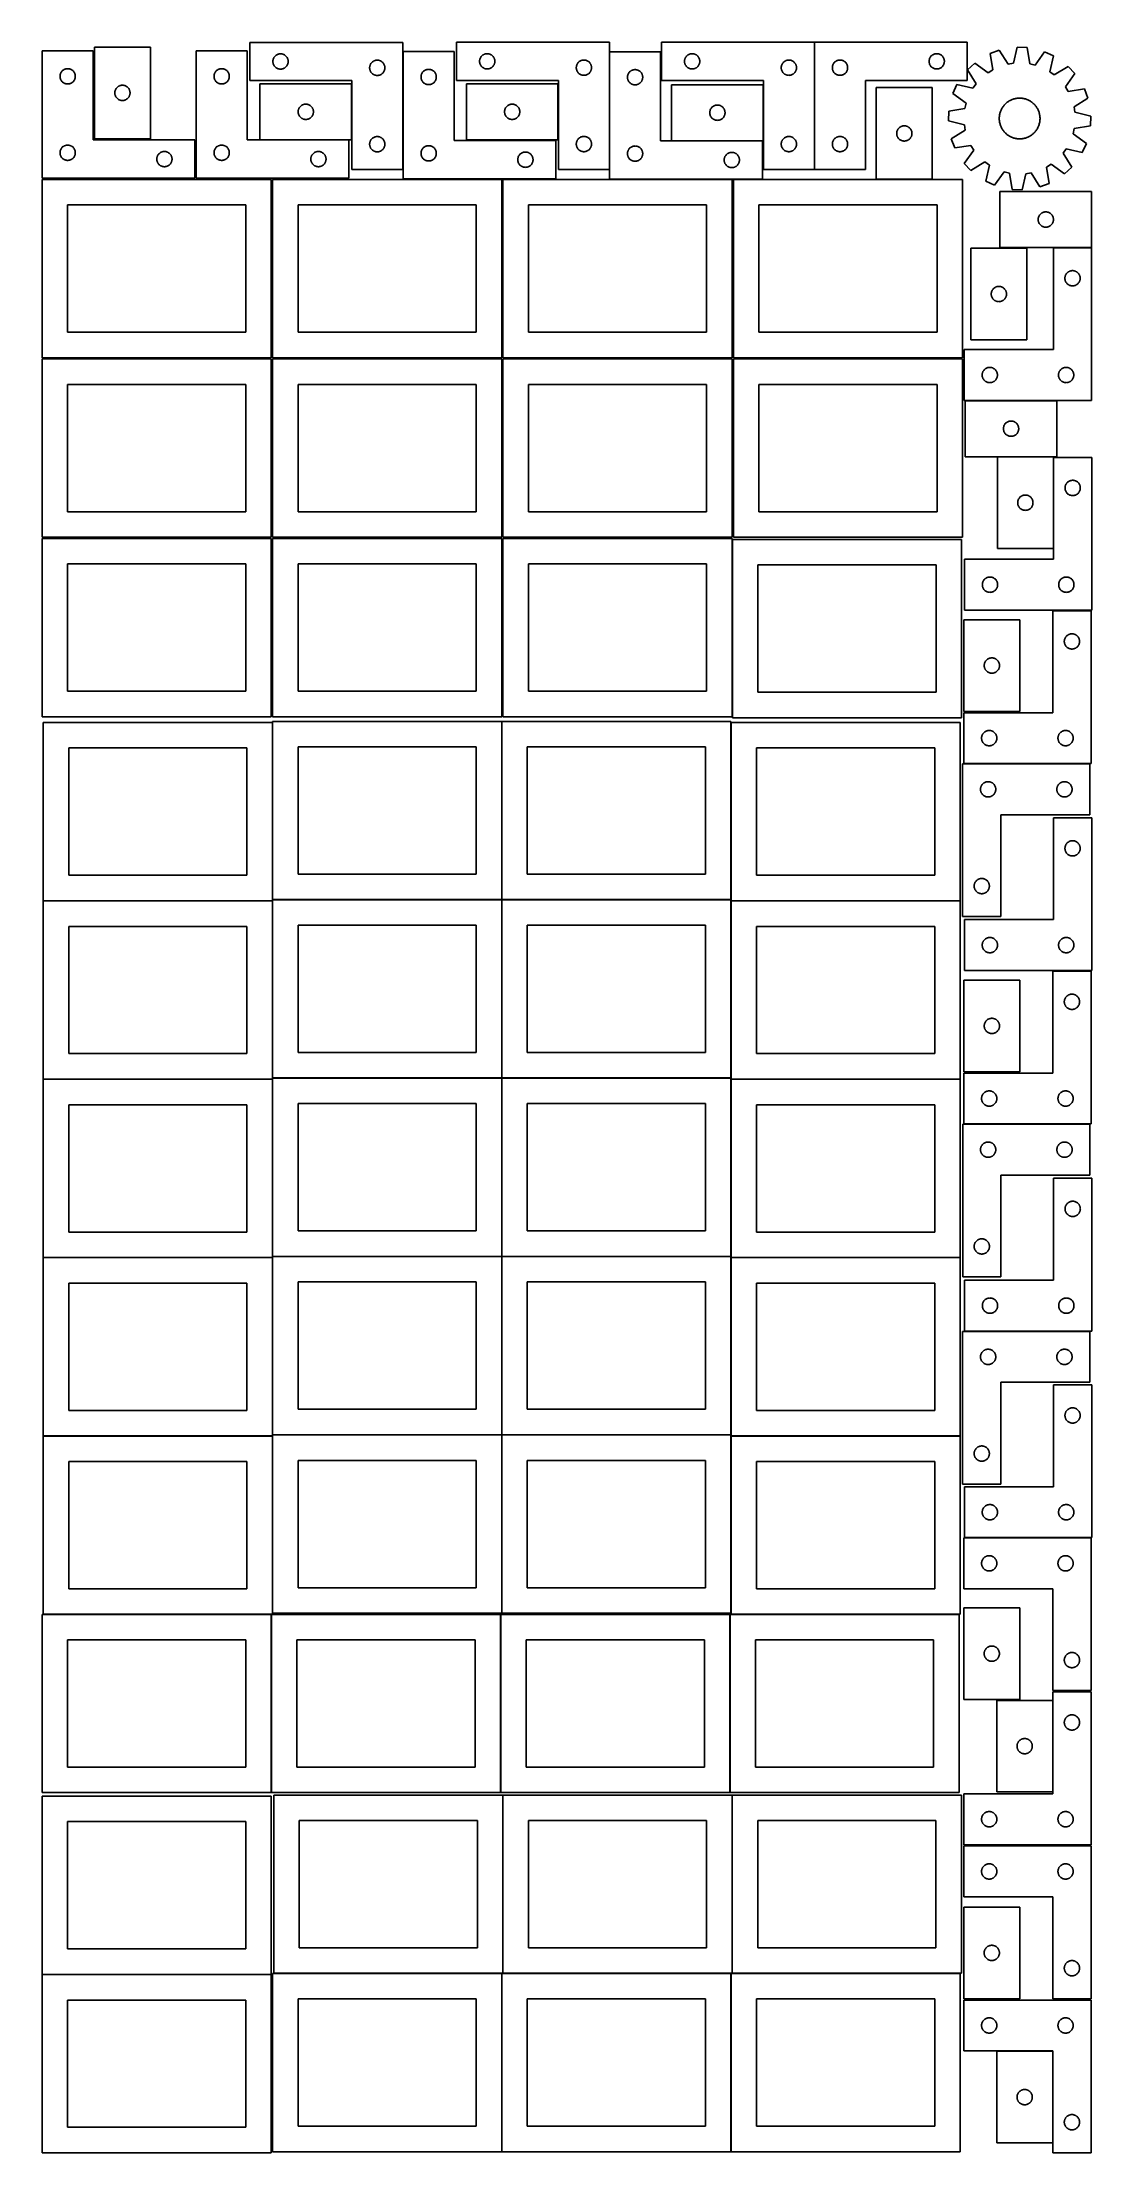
# Model space of a CAD drawing. Header units: millimetres. Extents: x 7 to 1243, y 7 to 2493.
import ezdxf

# ---------------------------------------------------------------- set-up
doc = ezdxf.new("R2010")
doc.units = ezdxf.units.MM
doc.layers.add('COMMON', color=5, linetype='CONTINUOUS', true_color=0x0000ff)
doc.layers.add('CUT', color=7, linetype='CONTINUOUS', true_color=0x000000)

msp = doc.modelspace()

# ---------------------------------------------------------------- linework, layer by layer
at = {"layer": 'COMMON'}
for p, q in [((277.941928, 1691.883868), (277.941928, 1483.204802)), ((548.141929, 1693.204802), (548.141929, 1483.204802)), ((818.34193, 1691.883868), (818.34193, 1483.204802)), ((7.841928, 1481.783867), (277.841928, 1481.783867)), ((277.941928, 1481.683867), (277.941928, 1273.004801)), ((278.041929, 1483.104801), (548.041929, 1483.104801)), ((548.141929, 1483.004801), (548.141929, 1273.004801)), ((548.24193, 1483.104801), (818.24193, 1483.104801)), ((818.34193, 1481.683867), (818.34193, 1273.004801)), ((818.441931, 1481.783867), (1088.441931, 1481.783867)), ((7.841928, 1271.583866), (277.841928, 1271.583866)), ((277.941928, 1271.483866), (277.941928, 1062.8048)), ((278.041929, 1272.9048), (548.041929, 1272.9048)), ((548.141929, 1272.8048), (548.141929, 1062.8048)), ((548.24193, 1272.9048), (818.24193, 1272.9048)), ((818.34193, 1271.483866), (818.34193, 1062.8048)), ((818.441931, 1271.583866), (1088.441931, 1271.583866)), ((7.841928, 1061.383865), (277.841928, 1061.383865)), ((277.941928, 1061.283865), (277.941928, 852.604799)), ((278.041929, 1062.704799), (548.041929, 1062.704799)), ((548.141929, 1062.604799), (548.141929, 852.604799)), ((548.24193, 1062.704799), (818.24193, 1062.704799)), ((818.34193, 1061.283865), (818.34193, 852.604799)), ((818.441931, 1061.383865), (1088.441931, 1061.383865)), ((7.841928, 851.183864), (277.841928, 851.183864)), ((277.941928, 851.083864), (277.941928, 642.404798)), ((278.041929, 852.504798), (548.041929, 852.504798)), ((548.141929, 852.404798), (548.141929, 642.404798)), ((548.24193, 852.504798), (818.24193, 852.504798)), ((818.34193, 851.083864), (818.34193, 642.404798)), ((818.441931, 851.183864), (1088.441931, 851.183864)), ((276.520933, 640.983864), (7.841928, 640.983864)), ((276.620933, 640.883863), (276.620933, 430.883863)), ((546.820935, 430.883863), (546.820935, 640.883863)), ((817.020935, 640.883863), (817.020935, 430.883863)), ((818.441931, 640.983863), (1087.120936, 640.983863)), ((549.462863, 428.041933), (549.462863, 218.041933)), ((819.662864, 428.041933), (819.662864, 218.041933)), ((6.520933, 216.620967), (276.520933, 216.620967)), ((279.362863, 217.941932), (548.041929, 217.941932)), ((548.141929, 217.841932), (548.141929, 7.841932)), ((549.562864, 217.941932), (818.24193, 217.941932)), ((818.34193, 217.841932), (818.34193, 7.841932)), ((819.762865, 217.941932), (1088.441931, 217.941932))]:
    msp.add_line(p, q, dxfattribs=at)
at = {"layer": 'CUT'}
for p, q in [((68.051445, 2487.7818), (68.051445, 2379.7818)), ((134.051445, 2487.7818), (68.051445, 2487.7818)), ((134.051445, 2379.7818), (134.051445, 2487.7818)), ((431.401117, 2493.294501), (251.401117, 2493.294501)), ((251.401117, 2493.294501), (251.401117, 2448.294501)), ((431.401117, 2343.294501), (431.401117, 2493.294501)), ((674.968134, 2493.471258), (494.968134, 2493.471258)), ((494.968134, 2493.471258), (494.968134, 2448.471258)), ((674.968134, 2343.471258), (674.968134, 2493.471258)), ((916.496943, 2493.430975), (736.496943, 2493.430975)), ((736.496943, 2493.430975), (736.496943, 2448.430975)), ((916.496943, 2343.430975), (916.496943, 2493.430975)), ((916.724819, 2493.444399), (1096.724819, 2493.444399)), ((916.724819, 2343.444399), (916.724819, 2493.444399)), ((1096.724819, 2493.444399), (1096.724819, 2448.444399)), ((1155.600751, 2487.548028), (1151.099003, 2468.701896)), ((1167.130083, 2487.148066), (1155.600751, 2487.548028)), ((1170.315005, 2468.035277), (1167.130083, 2487.148066)), ((66.520933, 2483.251528), (6.520933, 2483.251528)), ((6.520933, 2483.251528), (6.520933, 2333.251528)), ((34.76512, 2462.078596), (35.346197, 2462.174532)), ((35.346197, 2462.174532), (35.932304, 2462.232259)), ((35.932304, 2462.232259), (36.520933, 2462.251528)), ((36.520933, 2462.251528), (37.109561, 2462.232259)), ((37.109561, 2462.232259), (37.695668, 2462.174532)), ((37.695668, 2462.174532), (38.276745, 2462.078596)), ((66.520933, 2378.251528), (66.520933, 2483.251528)), ((248.041929, 2483.251528), (188.041929, 2483.251528)), ((188.041929, 2483.251528), (188.041929, 2333.251528)), ((216.286116, 2462.078596), (216.867193, 2462.174532)), ((216.867193, 2462.174532), (217.4533, 2462.232259)), ((217.4533, 2462.232259), (218.041929, 2462.251528)), ((218.041929, 2462.251528), (218.630557, 2462.232259)), ((218.630557, 2462.232259), (219.216664, 2462.174532)), ((219.216664, 2462.174532), (219.797742, 2462.078596)), ((248.041929, 2378.251528), (248.041929, 2483.251528)), ((278.401117, 2470.794501), (278.420387, 2471.383129)), ((278.420387, 2470.205872), (278.401117, 2470.794501)), ((278.420387, 2471.383129), (278.478114, 2471.969236)), ((278.478114, 2469.619765), (278.420387, 2470.205872)), ((278.478114, 2471.969236), (278.57405, 2472.550313)), ((278.57405, 2469.038688), (278.478114, 2469.619765)), ((278.57405, 2472.550313), (278.707785, 2473.123872)), ((278.707785, 2468.465129), (278.57405, 2469.038688)), ((278.707785, 2473.123872), (278.878746, 2473.687456)), ((278.878746, 2467.901545), (278.707785, 2468.465129)), ((278.878746, 2473.687456), (279.086202, 2474.238651)), ((279.086202, 2467.35035), (278.878746, 2467.901545)), ((279.086202, 2474.238651), (279.329263, 2474.775099)), ((279.329263, 2466.813902), (279.086202, 2467.35035)), ((279.329263, 2474.775099), (279.606889, 2475.294501)), ((279.606889, 2466.294501), (279.329263, 2466.813902)), ((279.606889, 2475.294501), (279.917891, 2475.794633)), ((279.917891, 2465.794368), (279.606889, 2466.294501)), ((279.917891, 2475.794633), (280.260937, 2476.273353)), ((280.260937, 2465.315648), (279.917891, 2465.794368)), ((280.260937, 2476.273353), (280.634559, 2476.728613)), ((280.634559, 2464.860388), (280.260937, 2465.315648)), ((280.634559, 2476.728613), (281.037156, 2477.158462)), ((281.037156, 2464.43054), (280.634559, 2464.860388)), ((281.037156, 2477.158462), (281.467005, 2477.561059)), ((281.467005, 2464.027942), (281.037156, 2464.43054)), ((281.467005, 2477.561059), (281.922265, 2477.934681)), ((281.922265, 2463.654321), (281.467005, 2464.027942)), ((281.922265, 2477.934681), (282.400985, 2478.277727)), ((282.400985, 2463.311274), (281.922265, 2463.654321)), ((282.400985, 2478.277727), (282.901117, 2478.588729)), ((282.901117, 2463.000272), (282.400985, 2463.311274)), ((282.901117, 2478.588729), (283.420519, 2478.866355)), ((283.420519, 2462.722646), (282.901117, 2463.000272)), ((283.420519, 2478.866355), (283.956967, 2479.109416)), ((283.956967, 2462.479585), (283.420519, 2462.722646)), ((283.956967, 2479.109416), (284.508162, 2479.316872)), ((284.508162, 2462.272129), (283.956967, 2462.479585)), ((284.508162, 2479.316872), (285.071746, 2479.487833)), ((285.071746, 2462.101168), (284.508162, 2462.272129)), ((285.071746, 2479.487833), (285.645305, 2479.621568)), ((285.645305, 2461.967433), (285.071746, 2462.101168)), ((285.645305, 2479.621568), (286.226382, 2479.717504)), ((286.226382, 2479.717504), (286.812489, 2479.775231)), ((286.812489, 2479.775231), (287.401117, 2479.794501)), ((287.401117, 2479.794501), (287.989746, 2479.775231)), ((287.989746, 2479.775231), (288.575853, 2479.717504)), ((288.575853, 2479.717504), (289.15693, 2479.621568)), ((289.15693, 2479.621568), (289.730489, 2479.487833)), ((289.730489, 2462.101168), (289.15693, 2461.967433)), ((289.730489, 2479.487833), (290.294073, 2479.316872)), ((290.294073, 2462.272129), (289.730489, 2462.101168)), ((290.294073, 2479.316872), (290.845268, 2479.109416)), ((290.845268, 2462.479585), (290.294073, 2462.272129)), ((290.845268, 2479.109416), (291.381716, 2478.866355)), ((291.381716, 2462.722646), (290.845268, 2462.479585)), ((291.381716, 2478.866355), (291.901117, 2478.588729)), ((291.901117, 2463.000272), (291.381716, 2462.722646)), ((291.901117, 2478.588729), (292.40125, 2478.277727)), ((292.40125, 2463.311274), (291.901117, 2463.000272)), ((292.40125, 2478.277727), (292.87997, 2477.934681)), ((292.87997, 2463.654321), (292.40125, 2463.311274)), ((292.87997, 2477.934681), (293.33523, 2477.561059)), ((293.33523, 2464.027942), (292.87997, 2463.654321)), ((293.33523, 2477.561059), (293.765078, 2477.158462)), ((293.765078, 2464.43054), (293.33523, 2464.027942)), ((293.765078, 2477.158462), (294.167676, 2476.728613)), ((294.167676, 2464.860388), (293.765078, 2464.43054)), ((294.167676, 2476.728613), (294.541298, 2476.273353)), ((294.541298, 2465.315648), (294.167676, 2464.860388)), ((294.541298, 2476.273353), (294.884344, 2475.794633)), ((294.884344, 2465.794368), (294.541298, 2465.315648)), ((294.884344, 2475.794633), (295.195346, 2475.294501)), ((295.195346, 2466.294501), (294.884344, 2465.794368)), ((295.195346, 2475.294501), (295.472972, 2474.775099)), ((295.472972, 2466.813902), (295.195346, 2466.294501)), ((295.472972, 2474.775099), (295.716033, 2474.238651)), ((295.716033, 2467.35035), (295.472972, 2466.813902)), ((295.716033, 2474.238651), (295.923489, 2473.687456)), ((295.923489, 2467.901545), (295.716033, 2467.35035)), ((295.923489, 2473.687456), (296.09445, 2473.123872)), ((296.09445, 2468.465129), (295.923489, 2467.901545)), ((296.09445, 2473.123872), (296.228185, 2472.550313)), ((296.228185, 2469.038688), (296.09445, 2468.465129)), ((296.228185, 2472.550313), (296.324121, 2471.969236)), ((296.324121, 2469.619765), (296.228185, 2469.038688)), ((296.324121, 2471.969236), (296.381848, 2471.383129)), ((296.381848, 2470.205872), (296.324121, 2469.619765)), ((296.381848, 2471.383129), (296.401117, 2470.794501)), ((296.401117, 2470.794501), (296.381848, 2470.205872)), ((392.401117, 2463.294501), (392.420387, 2463.883129)), ((392.420387, 2462.705872), (392.401117, 2463.294501)), ((392.420387, 2463.883129), (392.478114, 2464.469236)), ((392.478114, 2462.119765), (392.420387, 2462.705872)), ((392.478114, 2464.469236), (392.57405, 2465.050313)), ((392.57405, 2461.538688), (392.478114, 2462.119765)), ((392.57405, 2465.050313), (392.707785, 2465.623872)), ((392.707785, 2465.623872), (392.878746, 2466.187456)), ((392.878746, 2466.187456), (393.086202, 2466.738651)), ((393.086202, 2466.738651), (393.329263, 2467.275099)), ((393.329263, 2467.275099), (393.606889, 2467.794501)), ((393.606889, 2467.794501), (393.917891, 2468.294633)), ((393.917891, 2468.294633), (394.260937, 2468.773353)), ((394.260937, 2468.773353), (394.634559, 2469.228613)), ((394.634559, 2469.228613), (395.037156, 2469.658462)), ((395.037156, 2469.658462), (395.467005, 2470.061059)), ((395.467005, 2470.061059), (395.922265, 2470.434681)), ((395.922265, 2470.434681), (396.400985, 2470.777727)), ((396.400985, 2470.777727), (396.901117, 2471.088729)), ((396.901117, 2471.088729), (397.420519, 2471.366355)), ((397.420519, 2471.366355), (397.956967, 2471.609416)), ((397.956967, 2471.609416), (398.508162, 2471.816872)), ((398.508162, 2471.816872), (399.071746, 2471.987833)), ((399.071746, 2471.987833), (399.645305, 2472.121568)), ((399.645305, 2472.121568), (400.226382, 2472.217504)), ((400.226382, 2472.217504), (400.812489, 2472.275231)), ((400.812489, 2472.275231), (401.401117, 2472.294501)), ((401.401117, 2472.294501), (401.989746, 2472.275231)), ((401.989746, 2472.275231), (402.575853, 2472.217504)), ((402.575853, 2472.217504), (403.15693, 2472.121568)), ((403.15693, 2472.121568), (403.730489, 2471.987833)), ((403.730489, 2471.987833), (404.294073, 2471.816872)), ((404.294073, 2471.816872), (404.845268, 2471.609416)), ((404.845268, 2471.609416), (405.381716, 2471.366355)), ((405.381716, 2471.366355), (405.901117, 2471.088729)), ((405.901117, 2471.088729), (406.40125, 2470.777727)), ((406.40125, 2470.777727), (406.87997, 2470.434681)), ((406.87997, 2470.434681), (407.33523, 2470.061059)), ((407.33523, 2470.061059), (407.765078, 2469.658462)), ((407.765078, 2469.658462), (408.167676, 2469.228613)), ((408.167676, 2469.228613), (408.541298, 2468.773353)), ((408.541298, 2468.773353), (408.884344, 2468.294633)), ((408.884344, 2468.294633), (409.195346, 2467.794501)), ((409.195346, 2467.794501), (409.472972, 2467.275099)), ((409.472972, 2467.275099), (409.716033, 2466.738651)), ((409.716033, 2466.738651), (409.923489, 2466.187456)), ((409.923489, 2466.187456), (410.09445, 2465.623872)), ((410.09445, 2465.623872), (410.228185, 2465.050313)), ((410.228185, 2465.050313), (410.324121, 2464.469236)), ((410.324121, 2462.119765), (410.228185, 2461.538688)), ((410.324121, 2464.469236), (410.381848, 2463.883129)), ((410.381848, 2462.705872), (410.324121, 2462.119765)), ((410.381848, 2463.883129), (410.401117, 2463.294501)), ((410.401117, 2463.294501), (410.381848, 2462.705872)), ((491.957639, 2482.526187), (431.957639, 2482.526187)), ((431.957639, 2482.526187), (431.957639, 2332.526187)), ((491.957639, 2377.526187), (491.957639, 2482.526187)), ((521.968134, 2470.971258), (521.987404, 2471.559887)), ((521.987404, 2470.38263), (521.968134, 2470.971258)), ((521.987404, 2471.559887), (522.04513, 2472.145994)), ((522.04513, 2469.796523), (521.987404, 2470.38263)), ((522.04513, 2472.145994), (522.141067, 2472.727071)), ((522.141067, 2469.215446), (522.04513, 2469.796523)), ((522.141067, 2472.727071), (522.274802, 2473.30063)), ((522.274802, 2468.641887), (522.141067, 2469.215446)), ((522.274802, 2473.30063), (522.445763, 2473.864214)), ((522.445763, 2468.078303), (522.274802, 2468.641887)), ((522.445763, 2473.864214), (522.653218, 2474.415409)), ((522.653218, 2467.527108), (522.445763, 2468.078303)), ((522.653218, 2474.415409), (522.896279, 2474.951857)), ((522.896279, 2466.99066), (522.653218, 2467.527108)), ((522.896279, 2474.951857), (523.173905, 2475.471258)), ((523.173905, 2466.471258), (522.896279, 2466.99066)), ((523.173905, 2475.471258), (523.484908, 2475.971391)), ((523.484908, 2465.971126), (523.173905, 2466.471258)), ((523.484908, 2475.971391), (523.827954, 2476.450111)), ((523.827954, 2465.492406), (523.484908, 2465.971126)), ((523.827954, 2476.450111), (524.201576, 2476.905371)), ((524.201576, 2465.037146), (523.827954, 2465.492406)), ((524.201576, 2476.905371), (524.604173, 2477.335219)), ((524.604173, 2464.607297), (524.201576, 2465.037146)), ((524.604173, 2477.335219), (525.034022, 2477.737817)), ((525.034022, 2464.2047), (524.604173, 2464.607297)), ((525.034022, 2477.737817), (525.489281, 2478.111438)), ((525.489281, 2463.831078), (525.034022, 2464.2047)), ((525.489281, 2478.111438), (525.968002, 2478.454485)), ((525.968002, 2463.488032), (525.489281, 2463.831078)), ((525.968002, 2478.454485), (526.468134, 2478.765487)), ((526.468134, 2463.17703), (525.968002, 2463.488032)), ((526.468134, 2478.765487), (526.987536, 2479.043113)), ((526.987536, 2462.899404), (526.468134, 2463.17703)), ((526.987536, 2479.043113), (527.523983, 2479.286174)), ((527.523983, 2462.656343), (526.987536, 2462.899404)), ((527.523983, 2479.286174), (528.075179, 2479.49363)), ((528.075179, 2462.448887), (527.523983, 2462.656343)), ((528.075179, 2479.49363), (528.638763, 2479.664591)), ((528.638763, 2462.277926), (528.075179, 2462.448887)), ((528.638763, 2479.664591), (529.212321, 2479.798326)), ((529.212321, 2462.144191), (528.638763, 2462.277926)), ((529.212321, 2479.798326), (529.793398, 2479.894262)), ((529.793398, 2462.048255), (529.212321, 2462.144191)), ((529.793398, 2479.894262), (530.379506, 2479.951989)), ((530.379506, 2479.951989), (530.968134, 2479.971258)), ((530.968134, 2479.971258), (531.556762, 2479.951989)), ((531.556762, 2479.951989), (532.14287, 2479.894262)), ((532.14287, 2479.894262), (532.723947, 2479.798326)), ((532.723947, 2462.144191), (532.14287, 2462.048255)), ((532.723947, 2479.798326), (533.297505, 2479.664591)), ((533.297505, 2462.277926), (532.723947, 2462.144191)), ((533.297505, 2479.664591), (533.861089, 2479.49363)), ((533.861089, 2462.448887), (533.297505, 2462.277926)), ((533.861089, 2479.49363), (534.412285, 2479.286174)), ((534.412285, 2462.656343), (533.861089, 2462.448887)), ((534.412285, 2479.286174), (534.948732, 2479.043113)), ((534.948732, 2462.899404), (534.412285, 2462.656343)), ((534.948732, 2479.043113), (535.468134, 2478.765487)), ((535.468134, 2463.17703), (534.948732, 2462.899404)), ((535.468134, 2478.765487), (535.968266, 2478.454485)), ((535.968266, 2463.488032), (535.468134, 2463.17703)), ((535.968266, 2478.454485), (536.446987, 2478.111438)), ((536.446987, 2463.831078), (535.968266, 2463.488032)), ((536.446987, 2478.111438), (536.902246, 2477.737817)), ((536.902246, 2464.2047), (536.446987, 2463.831078)), ((536.902246, 2477.737817), (537.332095, 2477.335219)), ((537.332095, 2464.607297), (536.902246, 2464.2047)), ((537.332095, 2477.335219), (537.734692, 2476.905371)), ((537.734692, 2465.037146), (537.332095, 2464.607297)), ((537.734692, 2476.905371), (538.108314, 2476.450111)), ((538.108314, 2465.492406), (537.734692, 2465.037146)), ((538.108314, 2476.450111), (538.451361, 2475.971391)), ((538.451361, 2465.971126), (538.108314, 2465.492406)), ((538.451361, 2475.971391), (538.762363, 2475.471258)), ((538.762363, 2466.471258), (538.451361, 2465.971126)), ((538.762363, 2475.471258), (539.039989, 2474.951857)), ((539.039989, 2466.99066), (538.762363, 2466.471258)), ((539.039989, 2474.951857), (539.28305, 2474.415409)), ((539.28305, 2467.527108), (539.039989, 2466.99066)), ((539.28305, 2474.415409), (539.490505, 2473.864214)), ((539.490505, 2468.078303), (539.28305, 2467.527108)), ((539.490505, 2473.864214), (539.661466, 2473.30063)), ((539.661466, 2468.641887), (539.490505, 2468.078303)), ((539.661466, 2473.30063), (539.795202, 2472.727071)), ((539.795202, 2469.215446), (539.661466, 2468.641887)), ((539.795202, 2472.727071), (539.891138, 2472.145994)), ((539.891138, 2469.796523), (539.795202, 2469.215446)), ((539.891138, 2472.145994), (539.948864, 2471.559887)), ((539.948864, 2470.38263), (539.891138, 2469.796523)), ((539.948864, 2471.559887), (539.968134, 2470.971258)), ((539.968134, 2470.971258), (539.948864, 2470.38263)), ((635.968134, 2463.471258), (635.987404, 2464.059887)), ((635.987404, 2462.88263), (635.968134, 2463.471258)), ((635.987404, 2464.059887), (636.04513, 2464.645994)), ((636.04513, 2462.296523), (635.987404, 2462.88263)), ((636.04513, 2464.645994), (636.141067, 2465.227071)), ((636.141067, 2461.715446), (636.04513, 2462.296523)), ((636.141067, 2465.227071), (636.274802, 2465.80063)), ((636.274802, 2465.80063), (636.445763, 2466.364214)), ((636.445763, 2466.364214), (636.653218, 2466.915409)), ((636.653218, 2466.915409), (636.896279, 2467.451857)), ((636.896279, 2467.451857), (637.173905, 2467.971258)), ((637.173905, 2467.971258), (637.484908, 2468.471391)), ((637.484908, 2468.471391), (637.827954, 2468.950111)), ((637.827954, 2468.950111), (638.201576, 2469.405371)), ((638.201576, 2469.405371), (638.604173, 2469.835219)), ((638.604173, 2469.835219), (639.034022, 2470.237817)), ((639.034022, 2470.237817), (639.489281, 2470.611438)), ((639.489281, 2470.611438), (639.968002, 2470.954485)), ((639.968002, 2470.954485), (640.468134, 2471.265487)), ((640.468134, 2471.265487), (640.987536, 2471.543113)), ((640.987536, 2471.543113), (641.523983, 2471.786174)), ((641.523983, 2471.786174), (642.075179, 2471.99363)), ((642.075179, 2471.99363), (642.638763, 2472.164591)), ((642.638763, 2472.164591), (643.212321, 2472.298326)), ((643.212321, 2472.298326), (643.793398, 2472.394262)), ((643.793398, 2472.394262), (644.379506, 2472.451989)), ((644.379506, 2472.451989), (644.968134, 2472.471258)), ((644.968134, 2472.471258), (645.556762, 2472.451989)), ((645.556762, 2472.451989), (646.14287, 2472.394262)), ((646.14287, 2472.394262), (646.723947, 2472.298326)), ((646.723947, 2472.298326), (647.297505, 2472.164591)), ((647.297505, 2472.164591), (647.861089, 2471.99363)), ((647.861089, 2471.99363), (648.412285, 2471.786174)), ((648.412285, 2471.786174), (648.948732, 2471.543113)), ((648.948732, 2471.543113), (649.468134, 2471.265487)), ((649.468134, 2471.265487), (649.968266, 2470.954485)), ((649.968266, 2470.954485), (650.446987, 2470.611438)), ((650.446987, 2470.611438), (650.902246, 2470.237817)), ((650.902246, 2470.237817), (651.332095, 2469.835219)), ((651.332095, 2469.835219), (651.734692, 2469.405371)), ((651.734692, 2469.405371), (652.108314, 2468.950111)), ((652.108314, 2468.950111), (652.451361, 2468.471391)), ((652.451361, 2468.471391), (652.762363, 2467.971258)), ((652.762363, 2467.971258), (653.039989, 2467.451857)), ((653.039989, 2467.451857), (653.28305, 2466.915409)), ((653.28305, 2466.915409), (653.490505, 2466.364214)), ((653.490505, 2466.364214), (653.661466, 2465.80063)), ((653.661466, 2465.80063), (653.795202, 2465.227071)), ((653.795202, 2465.227071), (653.891138, 2464.645994)), ((653.891138, 2462.296523), (653.795202, 2461.715446)), ((653.891138, 2464.645994), (653.948864, 2464.059887)), ((653.948864, 2462.88263), (653.891138, 2462.296523)), ((653.948864, 2464.059887), (653.968134, 2463.471258)), ((653.968134, 2463.471258), (653.948864, 2462.88263)), ((735.214231, 2482.193667), (675.214231, 2482.193667)), ((675.214231, 2482.193667), (675.214231, 2332.193667)), ((735.214231, 2377.193667), (735.214231, 2482.193667)), ((763.496943, 2470.930975), (763.516212, 2471.519603)), ((763.516212, 2470.342347), (763.496943, 2470.930975)), ((763.516212, 2471.519603), (763.573939, 2472.105711)), ((763.573939, 2469.756239), (763.516212, 2470.342347)), ((763.573939, 2472.105711), (763.669875, 2472.686788)), ((763.669875, 2469.175162), (763.573939, 2469.756239)), ((763.669875, 2472.686788), (763.80361, 2473.260347)), ((763.80361, 2468.601604), (763.669875, 2469.175162)), ((763.80361, 2473.260347), (763.974571, 2473.82393)), ((763.974571, 2468.03802), (763.80361, 2468.601604)), ((763.974571, 2473.82393), (764.182027, 2474.375126)), ((764.182027, 2467.486824), (763.974571, 2468.03802)), ((764.182027, 2474.375126), (764.425088, 2474.911573)), ((764.425088, 2466.950377), (764.182027, 2467.486824)), ((764.425088, 2474.911573), (764.702714, 2475.430975)), ((764.702714, 2466.430975), (764.425088, 2466.950377)), ((764.702714, 2475.430975), (765.013716, 2475.931107)), ((765.013716, 2465.930843), (764.702714, 2466.430975)), ((765.013716, 2475.931107), (765.356763, 2476.409828)), ((765.356763, 2465.452122), (765.013716, 2465.930843)), ((765.356763, 2476.409828), (765.730384, 2476.865088)), ((765.730384, 2464.996863), (765.356763, 2465.452122)), ((765.730384, 2476.865088), (766.132982, 2477.294936)), ((766.132982, 2464.567014), (765.730384, 2464.996863)), ((766.132982, 2477.294936), (766.56283, 2477.697533)), ((766.56283, 2464.164417), (766.132982, 2464.567014)), ((766.56283, 2477.697533), (767.01809, 2478.071155)), ((767.01809, 2463.790795), (766.56283, 2464.164417)), ((767.01809, 2478.071155), (767.496811, 2478.414202)), ((767.496811, 2463.447749), (767.01809, 2463.790795)), ((767.496811, 2478.414202), (767.996943, 2478.725204)), ((767.996943, 2463.136747), (767.496811, 2463.447749)), ((767.996943, 2478.725204), (768.516344, 2479.00283)), ((768.516344, 2462.859121), (767.996943, 2463.136747)), ((768.516344, 2479.00283), (769.052792, 2479.245891)), ((769.052792, 2462.616059), (768.516344, 2462.859121)), ((769.052792, 2479.245891), (769.603987, 2479.453346)), ((769.603987, 2462.408604), (769.052792, 2462.616059)), ((769.603987, 2479.453346), (770.167571, 2479.624308)), ((770.167571, 2462.237643), (769.603987, 2462.408604)), ((770.167571, 2479.624308), (770.74113, 2479.758043)), ((770.74113, 2462.103908), (770.167571, 2462.237643)), ((770.74113, 2479.758043), (771.322207, 2479.853979)), ((771.322207, 2462.007971), (770.74113, 2462.103908)), ((771.322207, 2479.853979), (771.908314, 2479.911706)), ((771.908314, 2479.911706), (772.496943, 2479.930975)), ((772.496943, 2479.930975), (773.085571, 2479.911706)), ((773.085571, 2479.911706), (773.671678, 2479.853979)), ((773.671678, 2479.853979), (774.252756, 2479.758043)), ((774.252756, 2462.103908), (773.671678, 2462.007971)), ((774.252756, 2479.758043), (774.826314, 2479.624308)), ((774.826314, 2462.237643), (774.252756, 2462.103908)), ((774.826314, 2479.624308), (775.389898, 2479.453346)), ((775.389898, 2462.408604), (774.826314, 2462.237643)), ((775.389898, 2479.453346), (775.941094, 2479.245891)), ((775.941094, 2462.616059), (775.389898, 2462.408604)), ((775.941094, 2479.245891), (776.477541, 2479.00283)), ((776.477541, 2462.859121), (775.941094, 2462.616059)), ((776.477541, 2479.00283), (776.996943, 2478.725204)), ((776.996943, 2463.136747), (776.477541, 2462.859121)), ((776.996943, 2478.725204), (777.497075, 2478.414202)), ((777.497075, 2463.447749), (776.996943, 2463.136747)), ((777.497075, 2478.414202), (777.975796, 2478.071155)), ((777.975796, 2463.790795), (777.497075, 2463.447749)), ((777.975796, 2478.071155), (778.431055, 2477.697533)), ((778.431055, 2464.164417), (777.975796, 2463.790795)), ((778.431055, 2477.697533), (778.860904, 2477.294936)), ((778.860904, 2464.567014), (778.431055, 2464.164417)), ((778.860904, 2477.294936), (779.263501, 2476.865088)), ((779.263501, 2464.996863), (778.860904, 2464.567014)), ((779.263501, 2476.865088), (779.637123, 2476.409828)), ((779.637123, 2465.452122), (779.263501, 2464.996863)), ((779.637123, 2476.409828), (779.980169, 2475.931107)), ((779.980169, 2465.930843), (779.637123, 2465.452122)), ((779.980169, 2475.931107), (780.291171, 2475.430975)), ((780.291171, 2466.430975), (779.980169, 2465.930843)), ((780.291171, 2475.430975), (780.568797, 2474.911573)), ((780.568797, 2466.950377), (780.291171, 2466.430975)), ((780.568797, 2474.911573), (780.811858, 2474.375126)), ((780.811858, 2467.486824), (780.568797, 2466.950377)), ((780.811858, 2474.375126), (781.019314, 2473.82393)), ((781.019314, 2468.03802), (780.811858, 2467.486824)), ((781.019314, 2473.82393), (781.190275, 2473.260347)), ((781.190275, 2468.601604), (781.019314, 2468.03802)), ((781.190275, 2473.260347), (781.32401, 2472.686788)), ((781.32401, 2469.175162), (781.190275, 2468.601604)), ((781.32401, 2472.686788), (781.419946, 2472.105711)), ((781.419946, 2469.756239), (781.32401, 2469.175162)), ((781.419946, 2472.105711), (781.477673, 2471.519603)), ((781.477673, 2470.342347), (781.419946, 2469.756239)), ((781.477673, 2471.519603), (781.496943, 2470.930975)), ((781.496943, 2470.930975), (781.477673, 2470.342347)), ((877.496943, 2463.430975), (877.516212, 2464.019603)), ((877.516212, 2462.842347), (877.496943, 2463.430975)), ((877.516212, 2464.019603), (877.573939, 2464.605711)), ((877.573939, 2462.256239), (877.516212, 2462.842347)), ((877.573939, 2464.605711), (877.669875, 2465.186788)), ((877.669875, 2461.675162), (877.573939, 2462.256239)), ((877.669875, 2465.186788), (877.80361, 2465.760347)), ((877.80361, 2465.760347), (877.974571, 2466.32393)), ((877.974571, 2466.32393), (878.182027, 2466.875126)), ((878.182027, 2466.875126), (878.425088, 2467.411573)), ((878.425088, 2467.411573), (878.702714, 2467.930975)), ((878.702714, 2467.930975), (879.013716, 2468.431107)), ((879.013716, 2468.431107), (879.356763, 2468.909828)), ((879.356763, 2468.909828), (879.730384, 2469.365088)), ((879.730384, 2469.365088), (880.132982, 2469.794936)), ((880.132982, 2469.794936), (880.56283, 2470.197533)), ((880.56283, 2470.197533), (881.01809, 2470.571155)), ((881.01809, 2470.571155), (881.496811, 2470.914202)), ((881.496811, 2470.914202), (881.996943, 2471.225204)), ((881.996943, 2471.225204), (882.516344, 2471.50283)), ((882.516344, 2471.50283), (883.052792, 2471.745891)), ((883.052792, 2471.745891), (883.603987, 2471.953346)), ((883.603987, 2471.953346), (884.167571, 2472.124308)), ((884.167571, 2472.124308), (884.74113, 2472.258043)), ((884.74113, 2472.258043), (885.322207, 2472.353979)), ((885.322207, 2472.353979), (885.908314, 2472.411706)), ((885.908314, 2472.411706), (886.496943, 2472.430975)), ((886.496943, 2472.430975), (887.085571, 2472.411706)), ((887.085571, 2472.411706), (887.671678, 2472.353979)), ((887.671678, 2472.353979), (888.252756, 2472.258043)), ((888.252756, 2472.258043), (888.826314, 2472.124308)), ((888.826314, 2472.124308), (889.389898, 2471.953346)), ((889.389898, 2471.953346), (889.941094, 2471.745891)), ((889.941094, 2471.745891), (890.477541, 2471.50283)), ((890.477541, 2471.50283), (890.996943, 2471.225204)), ((890.996943, 2471.225204), (891.497075, 2470.914202)), ((891.497075, 2470.914202), (891.975796, 2470.571155)), ((891.975796, 2470.571155), (892.431055, 2470.197533)), ((892.431055, 2470.197533), (892.860904, 2469.794936)), ((892.860904, 2469.794936), (893.263501, 2469.365088)), ((893.263501, 2469.365088), (893.637123, 2468.909828)), ((893.637123, 2468.909828), (893.980169, 2468.431107)), ((893.980169, 2468.431107), (894.291171, 2467.930975)), ((894.291171, 2467.930975), (894.568797, 2467.411573)), ((894.568797, 2467.411573), (894.811858, 2466.875126)), ((894.811858, 2466.875126), (895.019314, 2466.32393)), ((895.019314, 2466.32393), (895.190275, 2465.760347)), ((895.190275, 2465.760347), (895.32401, 2465.186788)), ((895.32401, 2465.186788), (895.419946, 2464.605711)), ((895.419946, 2462.256239), (895.32401, 2461.675162)), ((895.419946, 2464.605711), (895.477673, 2464.019603)), ((895.477673, 2462.842347), (895.419946, 2462.256239)), ((895.477673, 2464.019603), (895.496943, 2463.430975)), ((895.496943, 2463.430975), (895.477673, 2462.842347)), ((937.744089, 2464.033028), (937.724819, 2463.444399)), ((937.724819, 2463.444399), (937.744089, 2462.855771)), ((937.801815, 2464.619135), (937.744089, 2464.033028)), ((937.744089, 2462.855771), (937.801815, 2462.269664)), ((937.897752, 2465.200212), (937.801815, 2464.619135)), ((937.801815, 2462.269664), (937.897752, 2461.688586)), ((938.031487, 2465.773771), (937.897752, 2465.200212)), ((938.202448, 2466.337355), (938.031487, 2465.773771)), ((938.409903, 2466.88855), (938.202448, 2466.337355)), ((938.652964, 2467.424998), (938.409903, 2466.88855)), ((938.930591, 2467.944399), (938.652964, 2467.424998)), ((939.241593, 2468.444531), (938.930591, 2467.944399)), ((939.584639, 2468.923252), (939.241593, 2468.444531)), ((939.958261, 2469.378512), (939.584639, 2468.923252)), ((940.360858, 2469.80836), (939.958261, 2469.378512)), ((940.790707, 2470.210958), (940.360858, 2469.80836)), ((941.245966, 2470.584579), (940.790707, 2470.210958)), ((941.724687, 2470.927626), (941.245966, 2470.584579)), ((942.224819, 2471.238628), (941.724687, 2470.927626)), ((942.744221, 2471.516254), (942.224819, 2471.238628)), ((943.280668, 2471.759315), (942.744221, 2471.516254)), ((943.831864, 2471.966771), (943.280668, 2471.759315)), ((944.395448, 2472.137732), (943.831864, 2471.966771)), ((944.969006, 2472.271467), (944.395448, 2472.137732)), ((945.550083, 2472.367403), (944.969006, 2472.271467)), ((946.136191, 2472.42513), (945.550083, 2472.367403)), ((946.724819, 2472.444399), (946.136191, 2472.42513)), ((947.313447, 2472.42513), (946.724819, 2472.444399)), ((947.899555, 2472.367403), (947.313447, 2472.42513)), ((948.480632, 2472.271467), (947.899555, 2472.367403)), ((949.054191, 2472.137732), (948.480632, 2472.271467)), ((949.617774, 2471.966771), (949.054191, 2472.137732)), ((950.16897, 2471.759315), (949.617774, 2471.966771)), ((950.705417, 2471.516254), (950.16897, 2471.759315)), ((951.224819, 2471.238628), (950.705417, 2471.516254)), ((951.724951, 2470.927626), (951.224819, 2471.238628)), ((952.203672, 2470.584579), (951.724951, 2470.927626)), ((952.658931, 2470.210958), (952.203672, 2470.584579)), ((953.08878, 2469.80836), (952.658931, 2470.210958)), ((953.491377, 2469.378512), (953.08878, 2469.80836)), ((953.864999, 2468.923252), (953.491377, 2469.378512)), ((954.208046, 2468.444531), (953.864999, 2468.923252)), ((954.519048, 2467.944399), (954.208046, 2468.444531)), ((954.796674, 2467.424998), (954.519048, 2467.944399)), ((955.039735, 2466.88855), (954.796674, 2467.424998)), ((955.24719, 2466.337355), (955.039735, 2466.88855)), ((955.418152, 2465.773771), (955.24719, 2466.337355)), ((955.551887, 2465.200212), (955.418152, 2465.773771)), ((955.647823, 2464.619135), (955.551887, 2465.200212)), ((955.551887, 2461.688586), (955.647823, 2462.269664)), ((955.705549, 2464.033028), (955.647823, 2464.619135)), ((955.647823, 2462.269664), (955.705549, 2462.855771)), ((955.724819, 2463.444399), (955.705549, 2464.033028)), ((955.705549, 2462.855771), (955.724819, 2463.444399)), ((1051.744089, 2471.533028), (1051.724819, 2470.944399)), ((1051.724819, 2470.944399), (1051.744089, 2470.355771)), ((1051.801815, 2472.119135), (1051.744089, 2471.533028)), ((1051.744089, 2470.355771), (1051.801815, 2469.769664)), ((1051.897752, 2472.700212), (1051.801815, 2472.119135)), ((1051.801815, 2469.769664), (1051.897752, 2469.188586)), ((1052.031487, 2473.273771), (1051.897752, 2472.700212)), ((1051.897752, 2469.188586), (1052.031487, 2468.615028)), ((1052.202448, 2473.837355), (1052.031487, 2473.273771)), ((1052.031487, 2468.615028), (1052.202448, 2468.051444)), ((1052.409903, 2474.38855), (1052.202448, 2473.837355)), ((1052.202448, 2468.051444), (1052.409903, 2467.500249)), ((1052.652964, 2474.924998), (1052.409903, 2474.38855)), ((1052.409903, 2467.500249), (1052.652964, 2466.963801)), ((1052.930591, 2475.444399), (1052.652964, 2474.924998)), ((1052.652964, 2466.963801), (1052.930591, 2466.444399)), ((1053.241593, 2475.944531), (1052.930591, 2475.444399)), ((1052.930591, 2466.444399), (1053.241593, 2465.944267)), ((1053.584639, 2476.423252), (1053.241593, 2475.944531)), ((1053.241593, 2465.944267), (1053.584639, 2465.465547)), ((1053.958261, 2476.878512), (1053.584639, 2476.423252)), ((1053.584639, 2465.465547), (1053.958261, 2465.010287)), ((1054.360858, 2477.30836), (1053.958261, 2476.878512)), ((1053.958261, 2465.010287), (1054.360858, 2464.580438)), ((1054.790707, 2477.710958), (1054.360858, 2477.30836)), ((1054.360858, 2464.580438), (1054.790707, 2464.177841)), ((1055.245966, 2478.084579), (1054.790707, 2477.710958)), ((1054.790707, 2464.177841), (1055.245966, 2463.804219)), ((1055.724687, 2478.427626), (1055.245966, 2478.084579)), ((1055.245966, 2463.804219), (1055.724687, 2463.461173)), ((1056.224819, 2478.738628), (1055.724687, 2478.427626)), ((1055.724687, 2463.461173), (1056.224819, 2463.150171)), ((1056.744221, 2479.016254), (1056.224819, 2478.738628)), ((1056.224819, 2463.150171), (1056.744221, 2462.872545)), ((1057.280668, 2479.259315), (1056.744221, 2479.016254)), ((1056.744221, 2462.872545), (1057.280668, 2462.629484)), ((1057.831864, 2479.466771), (1057.280668, 2479.259315)), ((1057.280668, 2462.629484), (1057.831864, 2462.422028)), ((1058.395448, 2479.637732), (1057.831864, 2479.466771)), ((1057.831864, 2462.422028), (1058.395448, 2462.251067)), ((1058.969006, 2479.771467), (1058.395448, 2479.637732)), ((1058.395448, 2462.251067), (1058.969006, 2462.117332)), ((1059.550083, 2479.867403), (1058.969006, 2479.771467)), ((1058.969006, 2462.117332), (1059.550083, 2462.021396)), ((1060.136191, 2479.92513), (1059.550083, 2479.867403)), ((1060.724819, 2479.944399), (1060.136191, 2479.92513)), ((1061.313447, 2479.92513), (1060.724819, 2479.944399)), ((1061.899555, 2479.867403), (1061.313447, 2479.92513)), ((1062.480632, 2479.771467), (1061.899555, 2479.867403)), ((1061.899555, 2462.021396), (1062.480632, 2462.117332)), ((1063.054191, 2479.637732), (1062.480632, 2479.771467)), ((1062.480632, 2462.117332), (1063.054191, 2462.251067)), ((1063.617774, 2479.466771), (1063.054191, 2479.637732)), ((1063.054191, 2462.251067), (1063.617774, 2462.422028)), ((1064.16897, 2479.259315), (1063.617774, 2479.466771)), ((1063.617774, 2462.422028), (1064.16897, 2462.629484)), ((1064.705417, 2479.016254), (1064.16897, 2479.259315)), ((1064.16897, 2462.629484), (1064.705417, 2462.872545)), ((1065.224819, 2478.738628), (1064.705417, 2479.016254)), ((1064.705417, 2462.872545), (1065.224819, 2463.150171)), ((1065.724951, 2478.427626), (1065.224819, 2478.738628)), ((1065.224819, 2463.150171), (1065.724951, 2463.461173)), ((1066.203672, 2478.084579), (1065.724951, 2478.427626)), ((1065.724951, 2463.461173), (1066.203672, 2463.804219)), ((1066.658931, 2477.710958), (1066.203672, 2478.084579)), ((1066.203672, 2463.804219), (1066.658931, 2464.177841)), ((1067.08878, 2477.30836), (1066.658931, 2477.710958)), ((1066.658931, 2464.177841), (1067.08878, 2464.580438)), ((1067.491377, 2476.878512), (1067.08878, 2477.30836)), ((1067.08878, 2464.580438), (1067.491377, 2465.010287)), ((1067.864999, 2476.423252), (1067.491377, 2476.878512)), ((1067.491377, 2465.010287), (1067.864999, 2465.465547)), ((1068.208046, 2475.944531), (1067.864999, 2476.423252)), ((1067.864999, 2465.465547), (1068.208046, 2465.944267)), ((1068.519048, 2475.444399), (1068.208046, 2475.944531)), ((1068.208046, 2465.944267), (1068.519048, 2466.444399)), ((1068.796674, 2474.924998), (1068.519048, 2475.444399)), ((1068.519048, 2466.444399), (1068.796674, 2466.963801)), ((1069.039735, 2474.38855), (1068.796674, 2474.924998)), ((1068.796674, 2466.963801), (1069.039735, 2467.500249)), ((1069.24719, 2473.837355), (1069.039735, 2474.38855)), ((1069.039735, 2467.500249), (1069.24719, 2468.051444)), ((1069.418152, 2473.273771), (1069.24719, 2473.837355)), ((1069.24719, 2468.051444), (1069.418152, 2468.615028)), ((1069.551887, 2472.700212), (1069.418152, 2473.273771)), ((1069.418152, 2468.615028), (1069.551887, 2469.188586)), ((1069.647823, 2472.119135), (1069.551887, 2472.700212)), ((1069.551887, 2469.188586), (1069.647823, 2469.769664)), ((1069.705549, 2471.533028), (1069.647823, 2472.119135)), ((1069.647823, 2469.769664), (1069.705549, 2470.355771)), ((1069.724819, 2470.944399), (1069.705549, 2471.533028)), ((1069.705549, 2470.355771), (1069.724819, 2470.944399)), ((1105.510945, 2468.807104), (1097.07566, 2460.937451)), ((1121.277807, 2457.544401), (1105.510945, 2468.807104)), ((1134.496392, 2484.105989), (1123.691619, 2480.063422)), ((1123.691619, 2480.063422), (1126.744649, 2460.929122)), ((1144.753024, 2467.666892), (1134.496392, 2484.105989)), ((1151.099003, 2468.701896), (1144.753024, 2467.666892)), ((1176.574005, 2466.562995), (1170.315005, 2468.035277)), ((1187.94518, 2482.251806), (1176.574005, 2466.562995)), ((1198.443835, 2477.470205), (1187.94518, 2482.251806)), ((1194.072172, 2458.593474), (1198.443835, 2477.470205)), ((1215.80076, 2464.981058), (1199.291315, 2454.838048)), ((1223.670412, 2456.545774), (1215.80076, 2464.981058)), ((27.520933, 2453.251528), (27.540202, 2453.840156)), ((27.540202, 2452.6629), (27.520933, 2453.251528)), ((27.540202, 2453.840156), (27.597929, 2454.426264)), ((27.597929, 2452.076793), (27.540202, 2452.6629)), ((27.597929, 2454.426264), (27.693865, 2455.007341)), ((27.693865, 2451.495715), (27.597929, 2452.076793)), ((27.693865, 2455.007341), (27.8276, 2455.5809)), ((27.8276, 2450.922157), (27.693865, 2451.495715)), ((27.8276, 2455.5809), (27.998561, 2456.144483)), ((27.998561, 2450.358573), (27.8276, 2450.922157)), ((27.998561, 2456.144483), (28.206017, 2456.695679)), ((28.206017, 2449.807377), (27.998561, 2450.358573)), ((28.206017, 2456.695679), (28.449078, 2457.232127)), ((28.449078, 2449.27093), (28.206017, 2449.807377)), ((28.449078, 2457.232127), (28.726704, 2457.751528)), ((28.726704, 2448.751528), (28.449078, 2449.27093)), ((28.726704, 2457.751528), (29.037706, 2458.25166)), ((29.037706, 2448.251396), (28.726704, 2448.751528)), ((29.037706, 2458.25166), (29.380752, 2458.730381)), ((29.380752, 2447.772675), (29.037706, 2448.251396)), ((29.380752, 2458.730381), (29.754374, 2459.185641)), ((29.754374, 2447.317416), (29.380752, 2447.772675)), ((29.754374, 2459.185641), (30.156972, 2459.615489)), ((30.156972, 2446.887567), (29.754374, 2447.317416)), ((30.156972, 2459.615489), (30.58682, 2460.018087)), ((30.58682, 2446.48497), (30.156972, 2446.887567)), ((30.58682, 2460.018087), (31.04208, 2460.391708)), ((31.04208, 2446.111348), (30.58682, 2446.48497)), ((31.04208, 2460.391708), (31.5208, 2460.734755)), ((31.5208, 2445.768302), (31.04208, 2446.111348)), ((31.5208, 2460.734755), (32.020933, 2461.045757)), ((32.020933, 2445.4573), (31.5208, 2445.768302)), ((32.020933, 2461.045757), (32.540334, 2461.323383)), ((32.540334, 2445.179674), (32.020933, 2445.4573)), ((32.540334, 2461.323383), (33.076782, 2461.566444)), ((33.076782, 2444.936613), (32.540334, 2445.179674)), ((33.076782, 2461.566444), (33.627977, 2461.773899)), ((33.627977, 2444.729157), (33.076782, 2444.936613)), ((33.627977, 2461.773899), (34.191561, 2461.944861)), ((34.191561, 2444.558196), (33.627977, 2444.729157)), ((34.191561, 2461.944861), (34.76512, 2462.078596)), ((34.76512, 2444.424461), (34.191561, 2444.558196)), ((35.346197, 2444.328525), (34.76512, 2444.424461)), ((35.932304, 2444.270798), (35.346197, 2444.328525)), ((36.520933, 2444.251528), (35.932304, 2444.270798)), ((37.109561, 2444.270798), (36.520933, 2444.251528)), ((37.695668, 2444.328525), (37.109561, 2444.270798)), ((38.276745, 2444.424461), (37.695668, 2444.328525)), ((38.276745, 2462.078596), (38.850304, 2461.944861)), ((38.850304, 2444.558196), (38.276745, 2444.424461)), ((38.850304, 2461.944861), (39.413888, 2461.773899)), ((39.413888, 2444.729157), (38.850304, 2444.558196)), ((39.413888, 2461.773899), (39.965083, 2461.566444)), ((39.965083, 2444.936613), (39.413888, 2444.729157)), ((39.965083, 2461.566444), (40.501531, 2461.323383)), ((40.501531, 2445.179674), (39.965083, 2444.936613)), ((40.501531, 2461.323383), (41.020933, 2461.045757)), ((41.020933, 2445.4573), (40.501531, 2445.179674)), ((41.020933, 2461.045757), (41.521065, 2460.734755)), ((41.521065, 2445.768302), (41.020933, 2445.4573)), ((41.521065, 2460.734755), (41.999785, 2460.391708)), ((41.999785, 2446.111348), (41.521065, 2445.768302)), ((41.999785, 2460.391708), (42.455045, 2460.018087)), ((42.455045, 2446.48497), (41.999785, 2446.111348)), ((42.455045, 2460.018087), (42.884894, 2459.615489)), ((42.884894, 2446.887567), (42.455045, 2446.48497)), ((42.884894, 2459.615489), (43.287491, 2459.185641)), ((43.287491, 2447.317416), (42.884894, 2446.887567)), ((43.287491, 2459.185641), (43.661113, 2458.730381)), ((43.661113, 2447.772675), (43.287491, 2447.317416)), ((43.661113, 2458.730381), (44.004159, 2458.25166)), ((44.004159, 2448.251396), (43.661113, 2447.772675)), ((44.004159, 2458.25166), (44.315161, 2457.751528)), ((44.315161, 2448.751528), (44.004159, 2448.251396)), ((44.315161, 2457.751528), (44.592787, 2457.232127)), ((44.592787, 2449.27093), (44.315161, 2448.751528)), ((44.592787, 2457.232127), (44.835848, 2456.695679)), ((44.835848, 2449.807377), (44.592787, 2449.27093)), ((44.835848, 2456.695679), (45.043304, 2456.144483)), ((45.043304, 2450.358573), (44.835848, 2449.807377)), ((45.043304, 2456.144483), (45.214265, 2455.5809)), ((45.214265, 2450.922157), (45.043304, 2450.358573)), ((45.214265, 2455.5809), (45.348, 2455.007341)), ((45.348, 2451.495715), (45.214265, 2450.922157)), ((45.348, 2455.007341), (45.443936, 2454.426264)), ((45.443936, 2452.076793), (45.348, 2451.495715)), ((45.443936, 2454.426264), (45.501663, 2453.840156)), ((45.501663, 2452.6629), (45.443936, 2452.076793)), ((45.501663, 2453.840156), (45.520933, 2453.251528)), ((45.520933, 2453.251528), (45.501663, 2452.6629)), ((92.529074, 2436.674755), (92.736529, 2437.225951)), ((92.736529, 2437.225951), (92.97959, 2437.762398)), ((92.97959, 2437.762398), (93.257216, 2438.2818)), ((93.257216, 2438.2818), (93.568218, 2438.781932)), ((93.568218, 2438.781932), (93.911265, 2439.260652)), ((93.911265, 2439.260652), (94.284886, 2439.715912)), ((94.284886, 2439.715912), (94.687484, 2440.145761)), ((94.687484, 2440.145761), (95.117332, 2440.548358)), ((95.117332, 2440.548358), (95.572592, 2440.92198)), ((95.572592, 2440.92198), (96.051313, 2441.265026)), ((96.051313, 2441.265026), (96.551445, 2441.576028)), ((96.551445, 2441.576028), (97.070847, 2441.853654)), ((97.070847, 2441.853654), (97.607294, 2442.096715)), ((97.607294, 2442.096715), (98.15849, 2442.304171)), ((98.15849, 2442.304171), (98.722073, 2442.475132)), ((98.722073, 2442.475132), (99.295632, 2442.608867)), ((99.295632, 2442.608867), (99.876709, 2442.704803)), ((99.876709, 2442.704803), (100.462817, 2442.76253)), ((100.462817, 2442.76253), (101.051445, 2442.7818)), ((101.051445, 2442.7818), (101.640073, 2442.76253)), ((101.640073, 2442.76253), (102.22618, 2442.704803)), ((102.22618, 2442.704803), (102.807258, 2442.608867)), ((102.807258, 2442.608867), (103.380816, 2442.475132)), ((103.380816, 2442.475132), (103.9444, 2442.304171)), ((103.9444, 2442.304171), (104.495596, 2442.096715)), ((104.495596, 2442.096715), (105.032043, 2441.853654)), ((105.032043, 2441.853654), (105.551445, 2441.576028)), ((105.551445, 2441.576028), (106.051577, 2441.265026)), ((106.051577, 2441.265026), (106.530298, 2440.92198)), ((106.530298, 2440.92198), (106.985557, 2440.548358)), ((106.985557, 2440.548358), (107.415406, 2440.145761)), ((107.415406, 2440.145761), (107.818003, 2439.715912)), ((107.818003, 2439.715912), (108.191625, 2439.260652)), ((108.191625, 2439.260652), (108.534671, 2438.781932)), ((108.534671, 2438.781932), (108.845673, 2438.2818)), ((108.845673, 2438.2818), (109.123299, 2437.762398)), ((109.123299, 2437.762398), (109.366361, 2437.225951)), ((109.366361, 2437.225951), (109.573816, 2436.674755)), ((209.041929, 2453.251528), (209.061198, 2453.840156)), ((209.061198, 2452.6629), (209.041929, 2453.251528)), ((209.061198, 2453.840156), (209.118925, 2454.426264)), ((209.118925, 2452.076793), (209.061198, 2452.6629)), ((209.118925, 2454.426264), (209.214861, 2455.007341)), ((209.214861, 2451.495715), (209.118925, 2452.076793)), ((209.214861, 2455.007341), (209.348596, 2455.5809)), ((209.348596, 2450.922157), (209.214861, 2451.495715)), ((209.348596, 2455.5809), (209.519557, 2456.144483)), ((209.519557, 2450.358573), (209.348596, 2450.922157)), ((209.519557, 2456.144483), (209.727013, 2456.695679)), ((209.727013, 2449.807377), (209.519557, 2450.358573)), ((209.727013, 2456.695679), (209.970074, 2457.232127)), ((209.970074, 2449.27093), (209.727013, 2449.807377)), ((209.970074, 2457.232127), (210.2477, 2457.751528)), ((210.2477, 2448.751528), (209.970074, 2449.27093)), ((210.2477, 2457.751528), (210.558702, 2458.25166)), ((210.558702, 2448.251396), (210.2477, 2448.751528)), ((210.558702, 2458.25166), (210.901749, 2458.730381)), ((210.901749, 2447.772675), (210.558702, 2448.251396)), ((210.901749, 2458.730381), (211.27537, 2459.185641)), ((211.27537, 2447.317416), (210.901749, 2447.772675)), ((211.27537, 2459.185641), (211.677968, 2459.615489)), ((211.677968, 2446.887567), (211.27537, 2447.317416)), ((211.677968, 2459.615489), (212.107816, 2460.018087)), ((212.107816, 2446.48497), (211.677968, 2446.887567)), ((212.107816, 2460.018087), (212.563076, 2460.391708)), ((212.563076, 2446.111348), (212.107816, 2446.48497)), ((212.563076, 2460.391708), (213.041797, 2460.734755)), ((213.041797, 2445.768302), (212.563076, 2446.111348)), ((213.041797, 2460.734755), (213.541929, 2461.045757)), ((213.541929, 2445.4573), (213.041797, 2445.768302)), ((213.541929, 2461.045757), (214.06133, 2461.323383)), ((214.06133, 2445.179674), (213.541929, 2445.4573)), ((214.06133, 2461.323383), (214.597778, 2461.566444)), ((214.597778, 2444.936613), (214.06133, 2445.179674)), ((214.597778, 2461.566444), (215.148973, 2461.773899)), ((215.148973, 2444.729157), (214.597778, 2444.936613)), ((215.148973, 2461.773899), (215.712557, 2461.944861)), ((215.712557, 2444.558196), (215.148973, 2444.729157)), ((215.712557, 2461.944861), (216.286116, 2462.078596)), ((216.286116, 2444.424461), (215.712557, 2444.558196)), ((216.867193, 2444.328525), (216.286116, 2444.424461)), ((217.4533, 2444.270798), (216.867193, 2444.328525)), ((218.041929, 2444.251528), (217.4533, 2444.270798)), ((218.630557, 2444.270798), (218.041929, 2444.251528)), ((219.216664, 2444.328525), (218.630557, 2444.270798)), ((219.797742, 2444.424461), (219.216664, 2444.328525)), ((219.797742, 2462.078596), (220.3713, 2461.944861)), ((220.3713, 2444.558196), (219.797742, 2444.424461)), ((220.3713, 2461.944861), (220.934884, 2461.773899)), ((220.934884, 2444.729157), (220.3713, 2444.558196)), ((220.934884, 2461.773899), (221.48608, 2461.566444)), ((221.48608, 2444.936613), (220.934884, 2444.729157)), ((221.48608, 2461.566444), (222.022527, 2461.323383)), ((222.022527, 2445.179674), (221.48608, 2444.936613)), ((222.022527, 2461.323383), (222.541929, 2461.045757)), ((222.541929, 2445.4573), (222.022527, 2445.179674)), ((222.541929, 2461.045757), (223.042061, 2460.734755)), ((223.042061, 2445.768302), (222.541929, 2445.4573)), ((223.042061, 2460.734755), (223.520781, 2460.391708)), ((223.520781, 2446.111348), (223.042061, 2445.768302)), ((223.520781, 2460.391708), (223.976041, 2460.018087)), ((223.976041, 2446.48497), (223.520781, 2446.111348)), ((223.976041, 2460.018087), (224.40589, 2459.615489)), ((224.40589, 2446.887567), (223.976041, 2446.48497)), ((224.40589, 2459.615489), (224.808487, 2459.185641)), ((224.808487, 2447.317416), (224.40589, 2446.887567)), ((224.808487, 2459.185641), (225.182109, 2458.730381)), ((225.182109, 2447.772675), (224.808487, 2447.317416)), ((225.182109, 2458.730381), (225.525155, 2458.25166)), ((225.525155, 2448.251396), (225.182109, 2447.772675)), ((225.525155, 2458.25166), (225.836157, 2457.751528)), ((225.836157, 2448.751528), (225.525155, 2448.251396)), ((225.836157, 2457.751528), (226.113783, 2457.232127)), ((226.113783, 2449.27093), (225.836157, 2448.751528)), ((226.113783, 2457.232127), (226.356844, 2456.695679)), ((226.356844, 2449.807377), (226.113783, 2449.27093)), ((226.356844, 2456.695679), (226.5643, 2456.144483)), ((226.5643, 2450.358573), (226.356844, 2449.807377)), ((226.5643, 2456.144483), (226.735261, 2455.5809)), ((226.735261, 2450.922157), (226.5643, 2450.358573)), ((226.735261, 2455.5809), (226.868996, 2455.007341)), ((226.868996, 2451.495715), (226.735261, 2450.922157)), ((226.868996, 2455.007341), (226.964932, 2454.426264)), ((226.964932, 2452.076793), (226.868996, 2451.495715)), ((226.964932, 2454.426264), (227.022659, 2453.840156)), ((227.022659, 2452.6629), (226.964932, 2452.076793)), ((227.022659, 2453.840156), (227.041929, 2453.251528)), ((227.041929, 2453.251528), (227.022659, 2452.6629)), ((251.401117, 2448.294501), (371.401117, 2448.294501)), ((371.158933, 2444.501284), (263.158933, 2444.501284)), ((263.158933, 2444.501284), (263.158933, 2378.501284)), ((286.226382, 2461.871497), (285.645305, 2461.967433)), ((286.812489, 2461.81377), (286.226382, 2461.871497)), ((287.401117, 2461.794501), (286.812489, 2461.81377)), ((287.989746, 2461.81377), (287.401117, 2461.794501)), ((288.575853, 2461.871497), (287.989746, 2461.81377)), ((289.15693, 2461.967433), (288.575853, 2461.871497)), ((371.158933, 2378.501284), (371.158933, 2444.501284)), ((371.401117, 2448.294501), (371.401117, 2343.294501)), ((392.707785, 2460.965129), (392.57405, 2461.538688)), ((392.878746, 2460.401545), (392.707785, 2460.965129)), ((393.086202, 2459.85035), (392.878746, 2460.401545)), ((393.329263, 2459.313902), (393.086202, 2459.85035)), ((393.606889, 2458.794501), (393.329263, 2459.313902)), ((393.917891, 2458.294368), (393.606889, 2458.794501)), ((394.260937, 2457.815648), (393.917891, 2458.294368)), ((394.634559, 2457.360388), (394.260937, 2457.815648)), ((395.037156, 2456.93054), (394.634559, 2457.360388)), ((395.467005, 2456.527942), (395.037156, 2456.93054)), ((395.922265, 2456.154321), (395.467005, 2456.527942)), ((396.400985, 2455.811274), (395.922265, 2456.154321)), ((396.901117, 2455.500272), (396.400985, 2455.811274)), ((397.420519, 2455.222646), (396.901117, 2455.500272)), ((397.956967, 2454.979585), (397.420519, 2455.222646)), ((398.508162, 2454.772129), (397.956967, 2454.979585)), ((399.071746, 2454.601168), (398.508162, 2454.772129)), ((399.645305, 2454.467433), (399.071746, 2454.601168)), ((400.226382, 2454.371497), (399.645305, 2454.467433)), ((400.812489, 2454.31377), (400.226382, 2454.371497)), ((401.401117, 2454.294501), (400.812489, 2454.31377)), ((401.989746, 2454.31377), (401.401117, 2454.294501)), ((402.575853, 2454.371497), (401.989746, 2454.31377)), ((403.15693, 2454.467433), (402.575853, 2454.371497)), ((403.730489, 2454.601168), (403.15693, 2454.467433)), ((404.294073, 2454.772129), (403.730489, 2454.601168)), ((404.845268, 2454.979585), (404.294073, 2454.772129)), ((405.381716, 2455.222646), (404.845268, 2454.979585)), ((405.901117, 2455.500272), (405.381716, 2455.222646)), ((406.40125, 2455.811274), (405.901117, 2455.500272)), ((406.87997, 2456.154321), (406.40125, 2455.811274)), ((407.33523, 2456.527942), (406.87997, 2456.154321)), ((407.765078, 2456.93054), (407.33523, 2456.527942)), ((408.167676, 2457.360388), (407.765078, 2456.93054)), ((408.541298, 2457.815648), (408.167676, 2457.360388)), ((408.884344, 2458.294368), (408.541298, 2457.815648)), ((409.195346, 2458.794501), (408.884344, 2458.294368)), ((409.472972, 2459.313902), (409.195346, 2458.794501)), ((409.716033, 2459.85035), (409.472972, 2459.313902)), ((409.923489, 2460.401545), (409.716033, 2459.85035)), ((410.09445, 2460.965129), (409.923489, 2460.401545)), ((410.228185, 2461.538688), (410.09445, 2460.965129)), ((452.957639, 2452.526187), (452.976909, 2453.114815)), ((452.976909, 2451.937558), (452.957639, 2452.526187)), ((452.976909, 2453.114815), (453.034635, 2453.700922)), ((453.034635, 2451.351451), (452.976909, 2451.937558)), ((453.034635, 2453.700922), (453.130572, 2454.281999)), ((453.130572, 2450.770374), (453.034635, 2451.351451)), ((453.130572, 2454.281999), (453.264307, 2454.855558)), ((453.264307, 2450.196815), (453.130572, 2450.770374)), ((453.264307, 2454.855558), (453.435268, 2455.419142)), ((453.435268, 2449.633231), (453.264307, 2450.196815)), ((453.435268, 2455.419142), (453.642723, 2455.970337)), ((453.642723, 2449.082036), (453.435268, 2449.633231)), ((453.642723, 2455.970337), (453.885784, 2456.506785)), ((453.885784, 2448.545588), (453.642723, 2449.082036)), ((453.885784, 2456.506785), (454.16341, 2457.026187)), ((454.16341, 2448.026187), (453.885784, 2448.545588)), ((454.16341, 2457.026187), (454.474413, 2457.526319)), ((454.474413, 2447.526054), (454.16341, 2448.026187)), ((454.474413, 2457.526319), (454.817459, 2458.005039)), ((454.817459, 2447.047334), (454.474413, 2447.526054)), ((454.817459, 2458.005039), (455.191081, 2458.460299)), ((455.191081, 2446.592074), (454.817459, 2447.047334)), ((455.191081, 2458.460299), (455.593678, 2458.890148)), ((455.593678, 2446.162225), (455.191081, 2446.592074)), ((455.593678, 2458.890148), (456.023527, 2459.292745)), ((456.023527, 2445.759628), (455.593678, 2446.162225)), ((456.023527, 2459.292745), (456.478786, 2459.666367)), ((456.478786, 2445.386006), (456.023527, 2445.759628)), ((456.478786, 2459.666367), (456.957507, 2460.009413)), ((456.957507, 2445.04296), (456.478786, 2445.386006)), ((456.957507, 2460.009413), (457.457639, 2460.320415)), ((457.457639, 2444.731958), (456.957507, 2445.04296)), ((457.457639, 2460.320415), (457.977041, 2460.598041)), ((457.977041, 2444.454332), (457.457639, 2444.731958)), ((457.977041, 2460.598041), (458.513488, 2460.841102)), ((458.513488, 2444.211271), (457.977041, 2444.454332)), ((458.513488, 2460.841102), (459.064684, 2461.048558)), ((459.064684, 2444.003815), (458.513488, 2444.211271)), ((459.064684, 2461.048558), (459.628268, 2461.219519)), ((459.628268, 2443.832854), (459.064684, 2444.003815)), ((459.628268, 2461.219519), (460.201826, 2461.353254)), ((460.201826, 2443.699119), (459.628268, 2443.832854)), ((460.201826, 2461.353254), (460.782903, 2461.44919)), ((460.782903, 2443.603183), (460.201826, 2443.699119)), ((460.782903, 2461.44919), (461.369011, 2461.506917)), ((461.369011, 2443.545456), (460.782903, 2443.603183)), ((461.369011, 2461.506917), (461.957639, 2461.526187)), ((461.957639, 2443.526187), (461.369011, 2443.545456)), ((461.957639, 2461.526187), (462.546267, 2461.506917)), ((462.546267, 2443.545456), (461.957639, 2443.526187)), ((462.546267, 2461.506917), (463.132375, 2461.44919)), ((463.132375, 2443.603183), (462.546267, 2443.545456)), ((463.132375, 2461.44919), (463.713452, 2461.353254)), ((463.713452, 2443.699119), (463.132375, 2443.603183)), ((463.713452, 2461.353254), (464.28701, 2461.219519)), ((464.28701, 2443.832854), (463.713452, 2443.699119)), ((464.28701, 2461.219519), (464.850594, 2461.048558)), ((464.850594, 2444.003815), (464.28701, 2443.832854)), ((464.850594, 2461.048558), (465.40179, 2460.841102)), ((465.40179, 2444.211271), (464.850594, 2444.003815)), ((465.40179, 2460.841102), (465.938237, 2460.598041)), ((465.938237, 2444.454332), (465.40179, 2444.211271)), ((465.938237, 2460.598041), (466.457639, 2460.320415)), ((466.457639, 2444.731958), (465.938237, 2444.454332)), ((466.457639, 2460.320415), (466.957771, 2460.009413)), ((466.957771, 2445.04296), (466.457639, 2444.731958)), ((466.957771, 2460.009413), (467.436492, 2459.666367)), ((467.436492, 2445.386006), (466.957771, 2445.04296)), ((467.436492, 2459.666367), (467.891751, 2459.292745)), ((467.891751, 2445.759628), (467.436492, 2445.386006)), ((467.891751, 2459.292745), (468.3216, 2458.890148)), ((468.3216, 2446.162225), (467.891751, 2445.759628)), ((468.3216, 2458.890148), (468.724197, 2458.460299)), ((468.724197, 2446.592074), (468.3216, 2446.162225)), ((468.724197, 2458.460299), (469.097819, 2458.005039)), ((469.097819, 2447.047334), (468.724197, 2446.592074)), ((469.097819, 2458.005039), (469.440866, 2457.526319)), ((469.440866, 2447.526054), (469.097819, 2447.047334)), ((469.440866, 2457.526319), (469.751868, 2457.026187)), ((469.751868, 2448.026187), (469.440866, 2447.526054)), ((469.751868, 2457.026187), (470.029494, 2456.506785)), ((470.029494, 2448.545588), (469.751868, 2448.026187)), ((470.029494, 2456.506785), (470.272555, 2455.970337)), ((470.272555, 2449.082036), (470.029494, 2448.545588)), ((470.272555, 2455.970337), (470.48001, 2455.419142)), ((470.48001, 2449.633231), (470.272555, 2449.082036)), ((470.48001, 2455.419142), (470.650972, 2454.855558)), ((470.650972, 2450.196815), (470.48001, 2449.633231)), ((470.650972, 2454.855558), (470.784707, 2454.281999)), ((470.784707, 2450.770374), (470.650972, 2450.196815)), ((470.784707, 2454.281999), (470.880643, 2453.700922)), ((470.880643, 2451.351451), (470.784707, 2450.770374)), ((470.880643, 2453.700922), (470.938369, 2453.114815)), ((470.938369, 2451.937558), (470.880643, 2451.351451)), ((470.938369, 2453.114815), (470.957639, 2452.526187)), ((470.957639, 2452.526187), (470.938369, 2451.937558)), ((494.968134, 2448.471258), (614.968134, 2448.471258)), ((614.384885, 2444.480044), (506.384885, 2444.480044)), ((506.384885, 2444.480044), (506.384885, 2378.480044)), ((530.379506, 2461.990528), (529.793398, 2462.048255)), ((530.968134, 2461.971258), (530.379506, 2461.990528)), ((531.556762, 2461.990528), (530.968134, 2461.971258)), ((532.14287, 2462.048255), (531.556762, 2461.990528)), ((614.384885, 2378.480044), (614.384885, 2444.480044)), ((614.968134, 2448.471258), (614.968134, 2343.471258)), ((636.274802, 2461.141887), (636.141067, 2461.715446)), ((636.445763, 2460.578303), (636.274802, 2461.141887)), ((636.653218, 2460.027108), (636.445763, 2460.578303)), ((636.896279, 2459.49066), (636.653218, 2460.027108)), ((637.173905, 2458.971258), (636.896279, 2459.49066)), ((637.484908, 2458.471126), (637.173905, 2458.971258)), ((637.827954, 2457.992406), (637.484908, 2458.471126)), ((638.201576, 2457.537146), (637.827954, 2457.992406)), ((638.604173, 2457.107297), (638.201576, 2457.537146)), ((639.034022, 2456.7047), (638.604173, 2457.107297)), ((639.489281, 2456.331078), (639.034022, 2456.7047)), ((639.968002, 2455.988032), (639.489281, 2456.331078)), ((640.468134, 2455.67703), (639.968002, 2455.988032)), ((640.987536, 2455.399404), (640.468134, 2455.67703)), ((641.523983, 2455.156343), (640.987536, 2455.399404)), ((642.075179, 2454.948887), (641.523983, 2455.156343)), ((642.638763, 2454.777926), (642.075179, 2454.948887)), ((643.212321, 2454.644191), (642.638763, 2454.777926)), ((643.793398, 2454.548255), (643.212321, 2454.644191)), ((644.379506, 2454.490528), (643.793398, 2454.548255)), ((644.968134, 2454.471258), (644.379506, 2454.490528)), ((645.556762, 2454.490528), (644.968134, 2454.471258)), ((646.14287, 2454.548255), (645.556762, 2454.490528)), ((646.723947, 2454.644191), (646.14287, 2454.548255)), ((647.297505, 2454.777926), (646.723947, 2454.644191)), ((647.861089, 2454.948887), (647.297505, 2454.777926)), ((648.412285, 2455.156343), (647.861089, 2454.948887)), ((648.948732, 2455.399404), (648.412285, 2455.156343)), ((649.468134, 2455.67703), (648.948732, 2455.399404)), ((649.968266, 2455.988032), (649.468134, 2455.67703)), ((650.446987, 2456.331078), (649.968266, 2455.988032)), ((650.902246, 2456.7047), (650.446987, 2456.331078)), ((651.332095, 2457.107297), (650.902246, 2456.7047)), ((651.734692, 2457.537146), (651.332095, 2457.107297)), ((652.108314, 2457.992406), (651.734692, 2457.537146)), ((652.451361, 2458.471126), (652.108314, 2457.992406)), ((652.762363, 2458.971258), (652.451361, 2458.471126)), ((653.039989, 2459.49066), (652.762363, 2458.971258)), ((653.28305, 2460.027108), (653.039989, 2459.49066)), ((653.490505, 2460.578303), (653.28305, 2460.027108)), ((653.661466, 2461.141887), (653.490505, 2460.578303)), ((653.795202, 2461.715446), (653.661466, 2461.141887)), ((696.214231, 2452.193667), (696.233501, 2452.782295)), ((696.233501, 2451.605039), (696.214231, 2452.193667)), ((696.233501, 2452.782295), (696.291227, 2453.368403)), ((696.291227, 2451.018931), (696.233501, 2451.605039)), ((696.291227, 2453.368403), (696.387163, 2453.94948)), ((696.387163, 2450.437854), (696.291227, 2451.018931)), ((696.387163, 2453.94948), (696.520898, 2454.523038)), ((696.520898, 2449.864296), (696.387163, 2450.437854)), ((696.520898, 2454.523038), (696.69186, 2455.086622)), ((696.69186, 2449.300712), (696.520898, 2449.864296)), ((696.69186, 2455.086622), (696.899315, 2455.637818)), ((696.899315, 2448.749516), (696.69186, 2449.300712)), ((696.899315, 2455.637818), (697.142376, 2456.174265)), ((697.142376, 2448.213069), (696.899315, 2448.749516)), ((697.142376, 2456.174265), (697.420002, 2456.693667)), ((697.420002, 2447.693667), (697.142376, 2448.213069)), ((697.420002, 2456.693667), (697.731004, 2457.193799)), ((697.731004, 2447.193535), (697.420002, 2447.693667)), ((697.731004, 2457.193799), (698.074051, 2457.67252)), ((698.074051, 2446.714814), (697.731004, 2447.193535)), ((698.074051, 2457.67252), (698.447673, 2458.127779)), ((698.447673, 2446.259555), (698.074051, 2446.714814)), ((698.447673, 2458.127779), (698.85027, 2458.557628)), ((698.85027, 2445.829706), (698.447673, 2446.259555)), ((698.85027, 2458.557628), (699.280119, 2458.960225)), ((699.280119, 2445.427109), (698.85027, 2445.829706)), ((699.280119, 2458.960225), (699.735378, 2459.333847)), ((699.735378, 2445.053487), (699.280119, 2445.427109)), ((699.735378, 2459.333847), (700.214099, 2459.676893)), ((700.214099, 2444.71044), (699.735378, 2445.053487)), ((700.214099, 2459.676893), (700.714231, 2459.987896)), ((700.714231, 2444.399438), (700.214099, 2444.71044)), ((700.714231, 2459.987896), (701.233633, 2460.265522)), ((701.233633, 2444.121812), (700.714231, 2444.399438)), ((701.233633, 2460.265522), (701.77008, 2460.508583)), ((701.77008, 2443.878751), (701.233633, 2444.121812)), ((701.77008, 2460.508583), (702.321276, 2460.716038)), ((702.321276, 2443.671296), (701.77008, 2443.878751)), ((702.321276, 2460.716038), (702.884859, 2460.886999)), ((702.884859, 2443.500335), (702.321276, 2443.671296)), ((702.884859, 2460.886999), (703.458418, 2461.020734)), ((703.458418, 2443.366599), (702.884859, 2443.500335)), ((703.458418, 2461.020734), (704.039495, 2461.116671)), ((704.039495, 2443.270663), (703.458418, 2443.366599)), ((704.039495, 2461.116671), (704.625603, 2461.174397)), ((704.625603, 2443.212937), (704.039495, 2443.270663)), ((704.625603, 2461.174397), (705.214231, 2461.193667)), ((705.214231, 2443.193667), (704.625603, 2443.212937)), ((705.214231, 2461.193667), (705.802859, 2461.174397)), ((705.802859, 2443.212937), (705.214231, 2443.193667)), ((705.802859, 2461.174397), (706.388967, 2461.116671)), ((706.388967, 2443.270663), (705.802859, 2443.212937)), ((706.388967, 2461.116671), (706.970044, 2461.020734)), ((706.970044, 2443.366599), (706.388967, 2443.270663)), ((706.970044, 2461.020734), (707.543602, 2460.886999)), ((707.543602, 2443.500335), (706.970044, 2443.366599)), ((707.543602, 2460.886999), (708.107186, 2460.716038)), ((708.107186, 2443.671296), (707.543602, 2443.500335)), ((708.107186, 2460.716038), (708.658382, 2460.508583)), ((708.658382, 2443.878751), (708.107186, 2443.671296)), ((708.658382, 2460.508583), (709.194829, 2460.265522)), ((709.194829, 2444.121812), (708.658382, 2443.878751)), ((709.194829, 2460.265522), (709.714231, 2459.987896)), ((709.714231, 2444.399438), (709.194829, 2444.121812)), ((709.714231, 2459.987896), (710.214363, 2459.676893)), ((710.214363, 2444.71044), (709.714231, 2444.399438)), ((710.214363, 2459.676893), (710.693084, 2459.333847)), ((710.693084, 2445.053487), (710.214363, 2444.71044)), ((710.693084, 2459.333847), (711.148343, 2458.960225)), ((711.148343, 2445.427109), (710.693084, 2445.053487)), ((711.148343, 2458.960225), (711.578192, 2458.557628)), ((711.578192, 2445.829706), (711.148343, 2445.427109)), ((711.578192, 2458.557628), (711.980789, 2458.127779)), ((711.980789, 2446.259555), (711.578192, 2445.829706)), ((711.980789, 2458.127779), (712.354411, 2457.67252)), ((712.354411, 2446.714814), (711.980789, 2446.259555)), ((712.354411, 2457.67252), (712.697457, 2457.193799)), ((712.697457, 2447.193535), (712.354411, 2446.714814)), ((712.697457, 2457.193799), (713.00846, 2456.693667)), ((713.00846, 2447.693667), (712.697457, 2447.193535)), ((713.00846, 2456.693667), (713.286086, 2456.174265)), ((713.286086, 2448.213069), (713.00846, 2447.693667)), ((713.286086, 2456.174265), (713.529147, 2455.637818)), ((713.529147, 2448.749516), (713.286086, 2448.213069)), ((713.529147, 2455.637818), (713.736602, 2455.086622)), ((713.736602, 2449.300712), (713.529147, 2448.749516)), ((713.736602, 2455.086622), (713.907563, 2454.523038)), ((713.907563, 2449.864296), (713.736602, 2449.300712)), ((713.907563, 2454.523038), (714.041298, 2453.94948)), ((714.041298, 2450.437854), (713.907563, 2449.864296)), ((714.041298, 2453.94948), (714.137235, 2453.368403)), ((714.137235, 2451.018931), (714.041298, 2450.437854)), ((714.137235, 2453.368403), (714.194961, 2452.782295)), ((714.194961, 2451.605039), (714.137235, 2451.018931)), ((714.194961, 2452.782295), (714.214231, 2452.193667)), ((714.214231, 2452.193667), (714.194961, 2451.605039)), ((736.496943, 2448.430975), (856.496943, 2448.430975)), ((856.242122, 2443.406072), (748.242122, 2443.406072)), ((748.242122, 2443.406072), (748.242122, 2377.406072)), ((771.908314, 2461.950245), (771.322207, 2462.007971)), ((772.496943, 2461.930975), (771.908314, 2461.950245)), ((773.085571, 2461.950245), (772.496943, 2461.930975)), ((773.671678, 2462.007971), (773.085571, 2461.950245)), ((856.242122, 2377.406072), (856.242122, 2443.406072)), ((856.496943, 2448.430975), (856.496943, 2343.430975)), ((877.80361, 2461.101604), (877.669875, 2461.675162)), ((877.974571, 2460.53802), (877.80361, 2461.101604)), ((878.182027, 2459.986824), (877.974571, 2460.53802)), ((878.425088, 2459.450377), (878.182027, 2459.986824)), ((878.702714, 2458.930975), (878.425088, 2459.450377)), ((879.013716, 2458.430843), (878.702714, 2458.930975)), ((879.356763, 2457.952122), (879.013716, 2458.430843)), ((879.730384, 2457.496863), (879.356763, 2457.952122)), ((880.132982, 2457.067014), (879.730384, 2457.496863)), ((880.56283, 2456.664417), (880.132982, 2457.067014)), ((881.01809, 2456.290795), (880.56283, 2456.664417)), ((881.496811, 2455.947749), (881.01809, 2456.290795)), ((881.996943, 2455.636747), (881.496811, 2455.947749)), ((882.516344, 2455.359121), (881.996943, 2455.636747)), ((883.052792, 2455.116059), (882.516344, 2455.359121)), ((883.603987, 2454.908604), (883.052792, 2455.116059)), ((884.167571, 2454.737643), (883.603987, 2454.908604)), ((884.74113, 2454.603908), (884.167571, 2454.737643)), ((885.322207, 2454.507971), (884.74113, 2454.603908)), ((885.908314, 2454.450245), (885.322207, 2454.507971)), ((886.496943, 2454.430975), (885.908314, 2454.450245)), ((887.085571, 2454.450245), (886.496943, 2454.430975)), ((887.671678, 2454.507971), (887.085571, 2454.450245)), ((888.252756, 2454.603908), (887.671678, 2454.507971)), ((888.826314, 2454.737643), (888.252756, 2454.603908)), ((889.389898, 2454.908604), (888.826314, 2454.737643)), ((889.941094, 2455.116059), (889.389898, 2454.908604)), ((890.477541, 2455.359121), (889.941094, 2455.116059)), ((890.996943, 2455.636747), (890.477541, 2455.359121)), ((891.497075, 2455.947749), (890.996943, 2455.636747)), ((891.975796, 2456.290795), (891.497075, 2455.947749)), ((892.431055, 2456.664417), (891.975796, 2456.290795)), ((892.860904, 2457.067014), (892.431055, 2456.664417)), ((893.263501, 2457.496863), (892.860904, 2457.067014)), ((893.637123, 2457.952122), (893.263501, 2457.496863)), ((893.980169, 2458.430843), (893.637123, 2457.952122)), ((894.291171, 2458.930975), (893.980169, 2458.430843)), ((894.568797, 2459.450377), (894.291171, 2458.930975)), ((894.811858, 2459.986824), (894.568797, 2459.450377)), ((895.019314, 2460.53802), (894.811858, 2459.986824)), ((895.190275, 2461.101604), (895.019314, 2460.53802)), ((895.32401, 2461.675162), (895.190275, 2461.101604)), ((937.897752, 2461.688586), (938.031487, 2461.115028)), ((938.031487, 2461.115028), (938.202448, 2460.551444)), ((938.202448, 2460.551444), (938.409903, 2460.000249)), ((938.409903, 2460.000249), (938.652964, 2459.463801)), ((938.652964, 2459.463801), (938.930591, 2458.944399)), ((938.930591, 2458.944399), (939.241593, 2458.444267)), ((939.241593, 2458.444267), (939.584639, 2457.965547)), ((939.584639, 2457.965547), (939.958261, 2457.510287)), ((939.958261, 2457.510287), (940.360858, 2457.080438)), ((940.360858, 2457.080438), (940.790707, 2456.677841)), ((940.790707, 2456.677841), (941.245966, 2456.304219)), ((941.245966, 2456.304219), (941.724687, 2455.961173)), ((941.724687, 2455.961173), (942.224819, 2455.650171)), ((942.224819, 2455.650171), (942.744221, 2455.372545)), ((942.744221, 2455.372545), (943.280668, 2455.129484)), ((943.280668, 2455.129484), (943.831864, 2454.922028)), ((943.831864, 2454.922028), (944.395448, 2454.751067)), ((944.395448, 2454.751067), (944.969006, 2454.617332)), ((944.969006, 2454.617332), (945.550083, 2454.521396)), ((945.550083, 2454.521396), (946.136191, 2454.463669)), ((946.136191, 2454.463669), (946.724819, 2454.444399)), ((946.724819, 2454.444399), (947.313447, 2454.463669)), ((947.313447, 2454.463669), (947.899555, 2454.521396)), ((947.899555, 2454.521396), (948.480632, 2454.617332)), ((948.480632, 2454.617332), (949.054191, 2454.751067)), ((949.054191, 2454.751067), (949.617774, 2454.922028)), ((949.617774, 2454.922028), (950.16897, 2455.129484)), ((950.16897, 2455.129484), (950.705417, 2455.372545)), ((950.705417, 2455.372545), (951.224819, 2455.650171)), ((951.224819, 2455.650171), (951.724951, 2455.961173)), ((951.724951, 2455.961173), (952.203672, 2456.304219)), ((952.203672, 2456.304219), (952.658931, 2456.677841)), ((952.658931, 2456.677841), (953.08878, 2457.080438)), ((953.08878, 2457.080438), (953.491377, 2457.510287)), ((953.491377, 2457.510287), (953.864999, 2457.965547)), ((953.864999, 2457.965547), (954.208046, 2458.444267)), ((954.208046, 2458.444267), (954.519048, 2458.944399)), ((954.519048, 2458.944399), (954.796674, 2459.463801)), ((954.796674, 2459.463801), (955.039735, 2460.000249)), ((955.039735, 2460.000249), (955.24719, 2460.551444)), ((955.24719, 2460.551444), (955.418152, 2461.115028)), ((955.418152, 2461.115028), (955.551887, 2461.688586)), ((1096.724819, 2448.444399), (976.724819, 2448.444399)), ((976.724819, 2448.444399), (976.724819, 2343.444399)), ((1055.531369, 2439.996646), (989.531369, 2439.996646)), ((989.531369, 2439.996646), (989.531369, 2331.996646)), ((1055.531369, 2331.996646), (1055.531369, 2439.996646)), ((1059.550083, 2462.021396), (1060.136191, 2461.963669)), ((1060.136191, 2461.963669), (1060.724819, 2461.944399)), ((1060.724819, 2461.944399), (1061.313447, 2461.963669)), ((1061.313447, 2461.963669), (1061.899555, 2462.021396)), ((1084.586513, 2443.580526), (1079.804912, 2433.081871)), ((1103.463245, 2439.208863), (1084.586513, 2443.580526)), ((1097.07566, 2460.937451), (1107.218671, 2444.428007)), ((1107.218671, 2444.428007), (1103.463245, 2439.208863)), ((1126.744649, 2460.929122), (1121.277807, 2457.544401)), ((1199.291315, 2454.838048), (1194.072172, 2458.593474)), ((1212.40771, 2440.778911), (1223.670412, 2456.545774)), ((1215.79243, 2435.31207), (1212.40771, 2440.778911)), ((1234.92673, 2438.365099), (1215.79243, 2435.31207)), ((1238.969298, 2427.560326), (1234.92673, 2438.365099)), ((92.051445, 2433.7818), (92.070714, 2434.370428)), ((92.070714, 2433.193171), (92.051445, 2433.7818)), ((92.070714, 2434.370428), (92.128441, 2434.956535)), ((92.128441, 2432.607064), (92.070714, 2433.193171)), ((92.128441, 2434.956535), (92.224377, 2435.537613)), ((92.224377, 2432.025987), (92.128441, 2432.607064)), ((92.224377, 2435.537613), (92.358112, 2436.111171)), ((92.358112, 2431.452428), (92.224377, 2432.025987)), ((92.358112, 2436.111171), (92.529074, 2436.674755)), ((92.529074, 2430.888844), (92.358112, 2431.452428)), ((92.736529, 2430.337649), (92.529074, 2430.888844)), ((92.97959, 2429.801201), (92.736529, 2430.337649)), ((93.257216, 2429.2818), (92.97959, 2429.801201)), ((93.568218, 2428.781668), (93.257216, 2429.2818)), ((93.911265, 2428.302947), (93.568218, 2428.781668)), ((94.284886, 2427.847687), (93.911265, 2428.302947)), ((94.687484, 2427.417839), (94.284886, 2427.847687)), ((95.117332, 2427.015241), (94.687484, 2427.417839)), ((95.572592, 2426.64162), (95.117332, 2427.015241)), ((96.051313, 2426.298573), (95.572592, 2426.64162)), ((96.551445, 2425.987571), (96.051313, 2426.298573)), ((97.070847, 2425.709945), (96.551445, 2425.987571)), ((97.607294, 2425.466884), (97.070847, 2425.709945)), ((98.15849, 2425.259428), (97.607294, 2425.466884)), ((98.722073, 2425.088467), (98.15849, 2425.259428)), ((99.295632, 2424.954732), (98.722073, 2425.088467)), ((99.876709, 2424.858796), (99.295632, 2424.954732)), ((100.462817, 2424.801069), (99.876709, 2424.858796)), ((101.051445, 2424.7818), (100.462817, 2424.801069)), ((101.640073, 2424.801069), (101.051445, 2424.7818)), ((102.22618, 2424.858796), (101.640073, 2424.801069)), ((102.807258, 2424.954732), (102.22618, 2424.858796)), ((103.380816, 2425.088467), (102.807258, 2424.954732)), ((103.9444, 2425.259428), (103.380816, 2425.088467)), ((104.495596, 2425.466884), (103.9444, 2425.259428)), ((105.032043, 2425.709945), (104.495596, 2425.466884)), ((105.551445, 2425.987571), (105.032043, 2425.709945)), ((106.051577, 2426.298573), (105.551445, 2425.987571)), ((106.530298, 2426.64162), (106.051577, 2426.298573)), ((106.985557, 2427.015241), (106.530298, 2426.64162)), ((107.415406, 2427.417839), (106.985557, 2427.015241)), ((107.818003, 2427.847687), (107.415406, 2427.417839)), ((108.191625, 2428.302947), (107.818003, 2427.847687)), ((108.534671, 2428.781668), (108.191625, 2428.302947)), ((108.845673, 2429.2818), (108.534671, 2428.781668)), ((109.123299, 2429.801201), (108.845673, 2429.2818)), ((109.366361, 2430.337649), (109.123299, 2429.801201)), ((109.573816, 2430.888844), (109.366361, 2430.337649)), ((109.573816, 2436.674755), (109.744777, 2436.111171)), ((109.744777, 2431.452428), (109.573816, 2430.888844)), ((109.744777, 2436.111171), (109.878512, 2435.537613)), ((109.878512, 2432.025987), (109.744777, 2431.452428)), ((109.878512, 2435.537613), (109.974448, 2434.956535)), ((109.974448, 2432.607064), (109.878512, 2432.025987)), ((109.974448, 2434.956535), (110.032175, 2434.370428)), ((110.032175, 2433.193171), (109.974448, 2432.607064)), ((110.032175, 2434.370428), (110.051445, 2433.7818)), ((110.051445, 2433.7818), (110.032175, 2433.193171)), ((308.178202, 2412.089912), (308.235929, 2412.67602)), ((308.235929, 2412.67602), (308.331865, 2413.257097)), ((308.331865, 2413.257097), (308.4656, 2413.830656)), ((308.4656, 2413.830656), (308.636562, 2414.394239)), ((308.636562, 2414.394239), (308.844017, 2414.945435)), ((308.844017, 2414.945435), (309.087078, 2415.481882)), ((309.087078, 2415.481882), (309.364704, 2416.001284)), ((309.364704, 2416.001284), (309.675706, 2416.501416)), ((309.675706, 2416.501416), (310.018753, 2416.980137)), ((310.018753, 2416.980137), (310.392374, 2417.435397)), ((310.392374, 2417.435397), (310.794972, 2417.865245)), ((310.794972, 2417.865245), (311.22482, 2418.267843)), ((311.22482, 2418.267843), (311.68008, 2418.641464)), ((311.68008, 2418.641464), (312.158801, 2418.984511)), ((312.158801, 2418.984511), (312.658933, 2419.295513)), ((312.658933, 2419.295513), (313.178335, 2419.573139)), ((313.178335, 2419.573139), (313.714782, 2419.8162)), ((313.714782, 2419.8162), (314.265978, 2420.023655)), ((314.265978, 2420.023655), (314.829561, 2420.194617)), ((314.829561, 2420.194617), (315.40312, 2420.328352)), ((315.40312, 2420.328352), (315.984197, 2420.424288)), ((315.984197, 2420.424288), (316.570305, 2420.482015)), ((316.570305, 2420.482015), (317.158933, 2420.501284)), ((317.158933, 2420.501284), (317.747561, 2420.482015)), ((317.747561, 2420.482015), (318.333668, 2420.424288)), ((318.333668, 2420.424288), (318.914746, 2420.328352)), ((318.914746, 2420.328352), (319.488304, 2420.194617)), ((319.488304, 2420.194617), (320.051888, 2420.023655)), ((320.051888, 2420.023655), (320.603084, 2419.8162)), ((320.603084, 2419.8162), (321.139531, 2419.573139)), ((321.139531, 2419.573139), (321.658933, 2419.295513)), ((321.658933, 2419.295513), (322.159065, 2418.984511)), ((322.159065, 2418.984511), (322.637786, 2418.641464)), ((322.637786, 2418.641464), (323.093045, 2418.267843)), ((323.093045, 2418.267843), (323.522894, 2417.865245)), ((323.522894, 2417.865245), (323.925491, 2417.435397)), ((323.925491, 2417.435397), (324.299113, 2416.980137)), ((324.299113, 2416.980137), (324.642159, 2416.501416)), ((324.642159, 2416.501416), (324.953161, 2416.001284)), ((324.953161, 2416.001284), (325.230787, 2415.481882)), ((325.230787, 2415.481882), (325.473849, 2414.945435)), ((325.473849, 2414.945435), (325.681304, 2414.394239)), ((325.681304, 2414.394239), (325.852265, 2413.830656)), ((325.852265, 2413.830656), (325.986, 2413.257097)), ((325.986, 2413.257097), (326.081937, 2412.67602)), ((326.081937, 2412.67602), (326.139663, 2412.089912)), ((551.404155, 2412.068672), (551.461881, 2412.65478)), ((551.461881, 2412.65478), (551.557817, 2413.235857)), ((551.557817, 2413.235857), (551.691552, 2413.809415)), ((551.691552, 2413.809415), (551.862514, 2414.372999)), ((551.862514, 2414.372999), (552.069969, 2414.924195)), ((552.069969, 2414.924195), (552.31303, 2415.460642)), ((552.31303, 2415.460642), (552.590656, 2415.980044)), ((552.590656, 2415.980044), (552.901658, 2416.480176)), ((552.901658, 2416.480176), (553.244705, 2416.958897)), ((553.244705, 2416.958897), (553.618327, 2417.414156)), ((553.618327, 2417.414156), (554.020924, 2417.844005)), ((554.020924, 2417.844005), (554.450773, 2418.246602)), ((554.450773, 2418.246602), (554.906032, 2418.620224)), ((554.906032, 2418.620224), (555.384753, 2418.963271)), ((555.384753, 2418.963271), (555.884885, 2419.274273)), ((555.884885, 2419.274273), (556.404287, 2419.551899)), ((556.404287, 2419.551899), (556.940734, 2419.79496)), ((556.940734, 2419.79496), (557.49193, 2420.002415)), ((557.49193, 2420.002415), (558.055514, 2420.173376)), ((558.055514, 2420.173376), (558.629072, 2420.307112)), ((558.629072, 2420.307112), (559.210149, 2420.403048)), ((559.210149, 2420.403048), (559.796257, 2420.460774)), ((559.796257, 2420.460774), (560.384885, 2420.480044)), ((560.384885, 2420.480044), (560.973513, 2420.460774)), ((560.973513, 2420.460774), (561.559621, 2420.403048)), ((561.559621, 2420.403048), (562.140698, 2420.307112)), ((562.140698, 2420.307112), (562.714256, 2420.173376)), ((562.714256, 2420.173376), (563.27784, 2420.002415)), ((563.27784, 2420.002415), (563.829036, 2419.79496)), ((563.829036, 2419.79496), (564.365483, 2419.551899)), ((564.365483, 2419.551899), (564.884885, 2419.274273)), ((564.884885, 2419.274273), (565.385017, 2418.963271)), ((565.385017, 2418.963271), (565.863738, 2418.620224)), ((565.863738, 2418.620224), (566.318997, 2418.246602)), ((566.318997, 2418.246602), (566.748846, 2417.844005)), ((566.748846, 2417.844005), (567.151443, 2417.414156)), ((567.151443, 2417.414156), (567.525065, 2416.958897)), ((567.525065, 2416.958897), (567.868111, 2416.480176)), ((567.868111, 2416.480176), (568.179114, 2415.980044)), ((568.179114, 2415.980044), (568.45674, 2415.460642)), ((568.45674, 2415.460642), (568.699801, 2414.924195)), ((568.699801, 2414.924195), (568.907256, 2414.372999)), ((568.907256, 2414.372999), (569.078217, 2413.809415)), ((569.078217, 2413.809415), (569.211952, 2413.235857)), ((569.211952, 2413.235857), (569.307889, 2412.65478)), ((569.307889, 2412.65478), (569.365615, 2412.068672)), ((793.415054, 2412.161885), (793.548789, 2412.735444)), ((793.548789, 2412.735444), (793.719751, 2413.299028)), ((793.719751, 2413.299028), (793.927206, 2413.850223)), ((793.927206, 2413.850223), (794.170267, 2414.386671)), ((794.170267, 2414.386671), (794.447893, 2414.906072)), ((794.447893, 2414.906072), (794.758895, 2415.406205)), ((794.758895, 2415.406205), (795.101942, 2415.884925)), ((795.101942, 2415.884925), (795.475564, 2416.340185)), ((795.475564, 2416.340185), (795.878161, 2416.770033)), ((795.878161, 2416.770033), (796.30801, 2417.172631)), ((796.30801, 2417.172631), (796.763269, 2417.546252)), ((796.763269, 2417.546252), (797.24199, 2417.889299)), ((797.24199, 2417.889299), (797.742122, 2418.200301)), ((797.742122, 2418.200301), (798.261524, 2418.477927)), ((798.261524, 2418.477927), (798.797971, 2418.720988)), ((798.797971, 2418.720988), (799.349167, 2418.928444)), ((799.349167, 2418.928444), (799.91275, 2419.099405)), ((799.91275, 2419.099405), (800.486309, 2419.23314)), ((800.486309, 2419.23314), (801.067386, 2419.329076)), ((801.067386, 2419.329076), (801.653494, 2419.386803)), ((801.653494, 2419.386803), (802.242122, 2419.406072)), ((802.242122, 2419.406072), (802.83075, 2419.386803)), ((802.83075, 2419.386803), (803.416858, 2419.329076)), ((803.416858, 2419.329076), (803.997935, 2419.23314)), ((803.997935, 2419.23314), (804.571493, 2419.099405)), ((804.571493, 2419.099405), (805.135077, 2418.928444)), ((805.135077, 2418.928444), (805.686273, 2418.720988)), ((805.686273, 2418.720988), (806.22272, 2418.477927)), ((806.22272, 2418.477927), (806.742122, 2418.200301)), ((806.742122, 2418.200301), (807.242254, 2417.889299)), ((807.242254, 2417.889299), (807.720975, 2417.546252)), ((807.720975, 2417.546252), (808.176234, 2417.172631)), ((808.176234, 2417.172631), (808.606083, 2416.770033)), ((808.606083, 2416.770033), (809.00868, 2416.340185)), ((809.00868, 2416.340185), (809.382302, 2415.884925)), ((809.382302, 2415.884925), (809.725348, 2415.406205)), ((809.725348, 2415.406205), (810.03635, 2414.906072)), ((810.03635, 2414.906072), (810.313977, 2414.386671)), ((810.313977, 2414.386671), (810.557038, 2413.850223)), ((810.557038, 2413.850223), (810.764493, 2413.299028)), ((810.764493, 2413.299028), (810.935454, 2412.735444)), ((810.935454, 2412.735444), (811.069189, 2412.161885)), ((1094.021441, 2415.451696), (1074.908653, 2412.266775)), ((1079.804912, 2433.081871), (1095.493723, 2421.710696)), ((1095.493723, 2421.710696), (1094.021441, 2415.451696)), ((1135.875329, 2411.716558), (1136.225321, 2412.630998)), ((1136.225321, 2412.630998), (1136.612321, 2413.530401)), ((1136.612321, 2413.530401), (1137.035684, 2414.413271)), ((1137.035684, 2414.413271), (1137.494706, 2415.278137)), ((1137.494706, 2415.278137), (1137.988622, 2416.123561)), ((1137.988622, 2416.123561), (1138.516611, 2416.948136)), ((1138.516611, 2416.948136), (1139.077794, 2417.750488)), ((1139.077794, 2417.750488), (1139.671237, 2418.529282)), ((1139.671237, 2418.529282), (1140.295951, 2419.283223)), ((1140.295951, 2419.283223), (1140.950899, 2420.011055)), ((1140.950899, 2420.011055), (1141.634988, 2420.711567)), ((1141.634988, 2420.711567), (1142.347081, 2421.383593)), ((1142.347081, 2421.383593), (1143.085992, 2422.026015)), ((1143.085992, 2422.026015), (1143.850492, 2422.637762)), ((1143.850492, 2422.637762), (1144.639307, 2423.217818)), ((1144.639307, 2423.217818), (1145.451126, 2423.765216)), ((1145.451126, 2423.765216), (1146.284598, 2424.279046)), ((1146.284598, 2424.279046), (1147.138333, 2424.758452)), ((1147.138333, 2424.758452), (1148.010913, 2425.202637)), ((1148.010913, 2425.202637), (1148.900884, 2425.61086)), ((1148.900884, 2425.61086), (1149.806766, 2425.982444)), ((1149.806766, 2425.982444), (1150.727049, 2426.316768)), ((1150.727049, 2426.316768), (1151.660204, 2426.613277)), ((1151.660204, 2426.613277), (1152.604676, 2426.871477)), ((1152.604676, 2426.871477), (1153.558894, 2427.090939)), ((1153.558894, 2427.090939), (1154.521269, 2427.271297)), ((1154.521269, 2427.271297), (1155.4902, 2427.41225)), ((1155.4902, 2427.41225), (1156.464074, 2427.513566)), ((1156.464074, 2427.513566), (1157.44127, 2427.575074)), ((1157.44127, 2427.575074), (1158.420162, 2427.596672)), ((1158.420162, 2427.596672), (1159.39912, 2427.578325)), ((1159.39912, 2427.578325), (1160.376515, 2427.520062)), ((1160.376515, 2427.520062), (1161.35072, 2427.421982)), ((1161.35072, 2427.421982), (1162.320113, 2427.284247)), ((1162.320113, 2427.284247), (1163.283082, 2427.107086)), ((1163.283082, 2427.107086), (1164.238024, 2426.890794)), ((1164.238024, 2426.890794), (1165.183348, 2426.635732)), ((1165.183348, 2426.635732), (1166.117482, 2426.342324)), ((1166.117482, 2426.342324), (1167.038871, 2426.011057)), ((1167.038871, 2426.011057), (1167.945982, 2425.642485)), ((1167.945982, 2425.642485), (1168.837304, 2425.237219)), ((1168.837304, 2425.237219), (1169.711354, 2424.795935)), ((1169.711354, 2424.795935), (1170.566677, 2424.319366)), ((1170.566677, 2424.319366), (1171.40185, 2423.808307)), ((1171.40185, 2423.808307), (1172.215482, 2423.263608)), ((1172.215482, 2423.263608), (1173.00622, 2422.686175)), ((1173.00622, 2422.686175), (1173.772747, 2422.07697)), ((1173.772747, 2422.07697), (1174.513788, 2421.437006)), ((1174.513788, 2421.437006), (1175.228109, 2420.767348)), ((1175.228109, 2420.767348), (1175.91452, 2420.069112)), ((1175.91452, 2420.069112), (1176.571881, 2419.343459)), ((1176.571881, 2419.343459), (1177.199096, 2418.591597)), ((1177.199096, 2418.591597), (1177.795122, 2417.814777)), ((1177.795122, 2417.814777), (1178.358966, 2417.014293)), ((1178.358966, 2417.014293), (1178.889691, 2416.191477)), ((1178.889691, 2416.191477), (1179.386412, 2415.347698)), ((1179.386412, 2415.347698), (1179.848304, 2414.484361)), ((1179.848304, 2414.484361), (1180.274596, 2413.602902)), ((1180.274596, 2413.602902), (1180.664581, 2412.704789)), ((1180.664581, 2412.704789), (1181.017608, 2411.791516)), ((1222.5302, 2417.303695), (1238.969298, 2427.560326)), ((1223.565205, 2410.957715), (1222.5302, 2417.303695)), ((308.158933, 2411.501284), (308.178202, 2412.089912)), ((308.178202, 2410.912656), (308.158933, 2411.501284)), ((308.235929, 2410.326549), (308.178202, 2410.912656)), ((308.331865, 2409.745471), (308.235929, 2410.326549)), ((308.4656, 2409.171913), (308.331865, 2409.745471)), ((308.636562, 2408.608329), (308.4656, 2409.171913)), ((308.844017, 2408.057133), (308.636562, 2408.608329)), ((309.087078, 2407.520686), (308.844017, 2408.057133)), ((309.364704, 2407.001284), (309.087078, 2407.520686)), ((309.675706, 2406.501152), (309.364704, 2407.001284)), ((310.018753, 2406.022431), (309.675706, 2406.501152)), ((310.392374, 2405.567172), (310.018753, 2406.022431)), ((310.794972, 2405.137323), (310.392374, 2405.567172)), ((311.22482, 2404.734726), (310.794972, 2405.137323)), ((311.68008, 2404.361104), (311.22482, 2404.734726)), ((312.158801, 2404.018058), (311.68008, 2404.361104)), ((312.658933, 2403.707056), (312.158801, 2404.018058)), ((313.178335, 2403.42943), (312.658933, 2403.707056)), ((313.714782, 2403.186368), (313.178335, 2403.42943)), ((314.265978, 2402.978913), (313.714782, 2403.186368)), ((314.829561, 2402.807952), (314.265978, 2402.978913)), ((315.40312, 2402.674217), (314.829561, 2402.807952)), ((315.984197, 2402.578281), (315.40312, 2402.674217)), ((316.570305, 2402.520554), (315.984197, 2402.578281)), ((317.158933, 2402.501284), (316.570305, 2402.520554)), ((317.747561, 2402.520554), (317.158933, 2402.501284)), ((318.333668, 2402.578281), (317.747561, 2402.520554)), ((318.914746, 2402.674217), (318.333668, 2402.578281)), ((319.488304, 2402.807952), (318.914746, 2402.674217)), ((320.051888, 2402.978913), (319.488304, 2402.807952)), ((320.603084, 2403.186368), (320.051888, 2402.978913)), ((321.139531, 2403.42943), (320.603084, 2403.186368)), ((321.658933, 2403.707056), (321.139531, 2403.42943)), ((322.159065, 2404.018058), (321.658933, 2403.707056)), ((322.637786, 2404.361104), (322.159065, 2404.018058)), ((323.093045, 2404.734726), (322.637786, 2404.361104)), ((323.522894, 2405.137323), (323.093045, 2404.734726)), ((323.925491, 2405.567172), (323.522894, 2405.137323)), ((324.299113, 2406.022431), (323.925491, 2405.567172)), ((324.642159, 2406.501152), (324.299113, 2406.022431)), ((324.953161, 2407.001284), (324.642159, 2406.501152)), ((325.230787, 2407.520686), (324.953161, 2407.001284)), ((325.473849, 2408.057133), (325.230787, 2407.520686)), ((325.681304, 2408.608329), (325.473849, 2408.057133)), ((325.852265, 2409.171913), (325.681304, 2408.608329)), ((325.986, 2409.745471), (325.852265, 2409.171913)), ((326.081937, 2410.326549), (325.986, 2409.745471)), ((326.139663, 2410.912656), (326.081937, 2410.326549)), ((326.139663, 2412.089912), (326.158933, 2411.501284)), ((326.158933, 2411.501284), (326.139663, 2410.912656)), ((551.384885, 2411.480044), (551.404155, 2412.068672)), ((551.404155, 2410.891416), (551.384885, 2411.480044)), ((551.461881, 2410.305308), (551.404155, 2410.891416)), ((551.557817, 2409.724231), (551.461881, 2410.305308)), ((551.691552, 2409.150673), (551.557817, 2409.724231)), ((551.862514, 2408.587089), (551.691552, 2409.150673)), ((552.069969, 2408.035893), (551.862514, 2408.587089)), ((552.31303, 2407.499446), (552.069969, 2408.035893)), ((552.590656, 2406.980044), (552.31303, 2407.499446)), ((552.901658, 2406.479912), (552.590656, 2406.980044)), ((553.244705, 2406.001191), (552.901658, 2406.479912)), ((553.618327, 2405.545932), (553.244705, 2406.001191)), ((554.020924, 2405.116083), (553.618327, 2405.545932)), ((554.450773, 2404.713486), (554.020924, 2405.116083)), ((554.906032, 2404.339864), (554.450773, 2404.713486)), ((555.384753, 2403.996818), (554.906032, 2404.339864)), ((555.884885, 2403.685815), (555.384753, 2403.996818)), ((556.404287, 2403.408189), (555.884885, 2403.685815)), ((556.940734, 2403.165128), (556.404287, 2403.408189)), ((557.49193, 2402.957673), (556.940734, 2403.165128)), ((558.055514, 2402.786712), (557.49193, 2402.957673)), ((558.629072, 2402.652977), (558.055514, 2402.786712)), ((559.210149, 2402.55704), (558.629072, 2402.652977)), ((559.796257, 2402.499314), (559.210149, 2402.55704)), ((560.384885, 2402.480044), (559.796257, 2402.499314)), ((560.973513, 2402.499314), (560.384885, 2402.480044)), ((561.559621, 2402.55704), (560.973513, 2402.499314)), ((562.140698, 2402.652977), (561.559621, 2402.55704)), ((562.714256, 2402.786712), (562.140698, 2402.652977)), ((563.27784, 2402.957673), (562.714256, 2402.786712)), ((563.829036, 2403.165128), (563.27784, 2402.957673)), ((564.365483, 2403.408189), (563.829036, 2403.165128)), ((564.884885, 2403.685815), (564.365483, 2403.408189)), ((565.385017, 2403.996818), (564.884885, 2403.685815)), ((565.863738, 2404.339864), (565.385017, 2403.996818)), ((566.318997, 2404.713486), (565.863738, 2404.339864)), ((566.748846, 2405.116083), (566.318997, 2404.713486)), ((567.151443, 2405.545932), (566.748846, 2405.116083)), ((567.525065, 2406.001191), (567.151443, 2405.545932)), ((567.868111, 2406.479912), (567.525065, 2406.001191)), ((568.179114, 2406.980044), (567.868111, 2406.479912)), ((568.45674, 2407.499446), (568.179114, 2406.980044)), ((568.699801, 2408.035893), (568.45674, 2407.499446)), ((568.907256, 2408.587089), (568.699801, 2408.035893)), ((569.078217, 2409.150673), (568.907256, 2408.587089)), ((569.211952, 2409.724231), (569.078217, 2409.150673)), ((569.307889, 2410.305308), (569.211952, 2409.724231)), ((569.365615, 2410.891416), (569.307889, 2410.305308)), ((569.365615, 2412.068672), (569.384885, 2411.480044)), ((569.384885, 2411.480044), (569.365615, 2410.891416)), ((793.242122, 2410.406072), (793.261392, 2410.994701)), ((793.261392, 2409.817444), (793.242122, 2410.406072)), ((793.261392, 2410.994701), (793.319118, 2411.580808)), ((793.319118, 2409.231337), (793.261392, 2409.817444)), ((793.319118, 2411.580808), (793.415054, 2412.161885)), ((793.415054, 2408.65026), (793.319118, 2409.231337)), ((793.548789, 2408.076701), (793.415054, 2408.65026)), ((793.719751, 2407.513117), (793.548789, 2408.076701)), ((793.927206, 2406.961922), (793.719751, 2407.513117)), ((794.170267, 2406.425474), (793.927206, 2406.961922)), ((794.447893, 2405.906072), (794.170267, 2406.425474)), ((794.758895, 2405.40594), (794.447893, 2405.906072)), ((795.101942, 2404.92722), (794.758895, 2405.40594)), ((795.475564, 2404.47196), (795.101942, 2404.92722)), ((795.878161, 2404.042111), (795.475564, 2404.47196)), ((796.30801, 2403.639514), (795.878161, 2404.042111)), ((796.763269, 2403.265892), (796.30801, 2403.639514)), ((797.24199, 2402.922846), (796.763269, 2403.265892)), ((797.742122, 2402.611844), (797.24199, 2402.922846)), ((798.261524, 2402.334218), (797.742122, 2402.611844)), ((798.797971, 2402.091157), (798.261524, 2402.334218)), ((799.349167, 2401.883701), (798.797971, 2402.091157)), ((799.91275, 2401.71274), (799.349167, 2401.883701)), ((800.486309, 2401.579005), (799.91275, 2401.71274)), ((801.067386, 2401.483069), (800.486309, 2401.579005)), ((801.653494, 2401.425342), (801.067386, 2401.483069)), ((802.242122, 2401.406072), (801.653494, 2401.425342)), ((802.83075, 2401.425342), (802.242122, 2401.406072)), ((803.416858, 2401.483069), (802.83075, 2401.425342)), ((803.997935, 2401.579005), (803.416858, 2401.483069)), ((804.571493, 2401.71274), (803.997935, 2401.579005)), ((805.135077, 2401.883701), (804.571493, 2401.71274)), ((805.686273, 2402.091157), (805.135077, 2401.883701)), ((806.22272, 2402.334218), (805.686273, 2402.091157)), ((806.742122, 2402.611844), (806.22272, 2402.334218)), ((807.242254, 2402.922846), (806.742122, 2402.611844)), ((807.720975, 2403.265892), (807.242254, 2402.922846)), ((808.176234, 2403.639514), (807.720975, 2403.265892)), ((808.606083, 2404.042111), (808.176234, 2403.639514)), ((809.00868, 2404.47196), (808.606083, 2404.042111)), ((809.382302, 2404.92722), (809.00868, 2404.47196)), ((809.725348, 2405.40594), (809.382302, 2404.92722)), ((810.03635, 2405.906072), (809.725348, 2405.40594)), ((810.313977, 2406.425474), (810.03635, 2405.906072)), ((810.557038, 2406.961922), (810.313977, 2406.425474)), ((810.764493, 2407.513117), (810.557038, 2406.961922)), ((810.935454, 2408.076701), (810.764493, 2407.513117)), ((811.069189, 2408.65026), (810.935454, 2408.076701)), ((811.069189, 2412.161885), (811.165126, 2411.580808)), ((811.165126, 2409.231337), (811.069189, 2408.65026)), ((811.165126, 2411.580808), (811.222852, 2410.994701)), ((811.222852, 2409.817444), (811.165126, 2409.231337)), ((811.222852, 2410.994701), (811.242122, 2410.406072)), ((811.242122, 2410.406072), (811.222852, 2409.817444)), ((1013.608365, 2387.171382), (1013.704301, 2387.752459)), ((1013.704301, 2387.752459), (1013.838036, 2388.326018)), ((1013.838036, 2388.326018), (1014.008998, 2388.889601)), ((1014.008998, 2388.889601), (1014.216453, 2389.440797)), ((1014.216453, 2389.440797), (1014.459514, 2389.977244)), ((1014.459514, 2389.977244), (1014.73714, 2390.496646)), ((1014.73714, 2390.496646), (1015.048142, 2390.996778)), ((1015.048142, 2390.996778), (1015.391189, 2391.475499)), ((1015.391189, 2391.475499), (1015.764811, 2391.930759)), ((1015.764811, 2391.930759), (1016.167408, 2392.360607)), ((1016.167408, 2392.360607), (1016.597257, 2392.763205)), ((1016.597257, 2392.763205), (1017.052516, 2393.136826)), ((1017.052516, 2393.136826), (1017.531237, 2393.479873)), ((1017.531237, 2393.479873), (1018.031369, 2393.790875)), ((1018.031369, 2393.790875), (1018.550771, 2394.068501)), ((1018.550771, 2394.068501), (1019.087218, 2394.311562)), ((1019.087218, 2394.311562), (1019.638414, 2394.519017)), ((1019.638414, 2394.519017), (1020.201997, 2394.689979)), ((1020.201997, 2394.689979), (1020.775556, 2394.823714)), ((1020.775556, 2394.823714), (1021.356633, 2394.91965)), ((1021.356633, 2394.91965), (1021.942741, 2394.977377)), ((1021.942741, 2394.977377), (1022.531369, 2394.996646)), ((1022.531369, 2394.996646), (1023.119997, 2394.977377)), ((1023.119997, 2394.977377), (1023.706105, 2394.91965)), ((1023.706105, 2394.91965), (1024.287182, 2394.823714)), ((1024.287182, 2394.823714), (1024.86074, 2394.689979)), ((1024.86074, 2394.689979), (1025.424324, 2394.519017)), ((1025.424324, 2394.519017), (1025.97552, 2394.311562)), ((1025.97552, 2394.311562), (1026.511967, 2394.068501)), ((1026.511967, 2394.068501), (1027.031369, 2393.790875)), ((1027.031369, 2393.790875), (1027.531501, 2393.479873)), ((1027.531501, 2393.479873), (1028.010222, 2393.136826)), ((1028.010222, 2393.136826), (1028.465481, 2392.763205)), ((1028.465481, 2392.763205), (1028.89533, 2392.360607)), ((1028.89533, 2392.360607), (1029.297927, 2391.930759)), ((1029.297927, 2391.930759), (1029.671549, 2391.475499)), ((1029.671549, 2391.475499), (1030.014595, 2390.996778)), ((1030.014595, 2390.996778), (1030.325598, 2390.496646)), ((1030.325598, 2390.496646), (1030.603224, 2389.977244)), ((1030.603224, 2389.977244), (1030.846285, 2389.440797)), ((1030.846285, 2389.440797), (1031.05374, 2388.889601)), ((1031.05374, 2388.889601), (1031.224701, 2388.326018)), ((1031.224701, 2388.326018), (1031.358436, 2387.752459)), ((1031.358436, 2387.752459), (1031.454373, 2387.171382)), ((1074.908653, 2412.266775), (1074.508691, 2400.737443)), ((1074.508691, 2400.737443), (1093.354822, 2396.235694)), ((1094.389827, 2389.889715), (1077.950729, 2379.633083)), ((1093.354822, 2396.235694), (1094.389827, 2389.889715)), ((1134.464227, 2404.046426), (1134.50254, 2405.024806)), ((1134.465853, 2403.067297), (1134.464227, 2404.046426)), ((1134.507415, 2402.08905), (1134.465853, 2403.067297)), ((1134.50254, 2405.024806), (1134.580728, 2406.000809)), ((1134.588844, 2401.113312), (1134.507415, 2402.08905)), ((1134.580728, 2406.000809), (1134.69866, 2406.97281)), ((1134.710003, 2400.141707), (1134.588844, 2401.113312)), ((1134.69866, 2406.97281), (1134.856141, 2407.939193)), ((1134.870692, 2399.175853), (1134.710003, 2400.141707)), ((1134.856141, 2407.939193), (1135.052908, 2408.898347)), ((1135.070644, 2398.217357), (1134.870692, 2399.175853)), ((1135.052908, 2408.898347), (1135.288634, 2409.848678)), ((1135.309524, 2397.267815), (1135.070644, 2398.217357)), ((1135.288634, 2409.848678), (1135.562926, 2410.788603)), ((1135.586937, 2396.328806), (1135.309524, 2397.267815)), ((1135.562926, 2410.788603), (1135.875329, 2411.716558)), ((1135.902419, 2395.401894), (1135.586937, 2396.328806)), ((1136.255446, 2394.488621), (1135.902419, 2395.401894)), ((1136.645431, 2393.590508), (1136.255446, 2394.488621)), ((1137.071724, 2392.709049), (1136.645431, 2393.590508)), ((1137.533615, 2391.845712), (1137.071724, 2392.709049)), ((1138.030336, 2391.001933), (1137.533615, 2391.845712)), ((1138.561061, 2390.179116), (1138.030336, 2391.001933)), ((1139.124905, 2389.378632), (1138.561061, 2390.179116)), ((1139.720931, 2388.601813), (1139.124905, 2389.378632)), ((1140.348146, 2387.849951), (1139.720931, 2388.601813)), ((1141.005507, 2387.124298), (1140.348146, 2387.849951)), ((1176.624076, 2387.910187), (1175.969129, 2387.182355)), ((1177.24879, 2388.664128), (1176.624076, 2387.910187)), ((1177.842233, 2389.442922), (1177.24879, 2388.664128)), ((1178.403416, 2390.245274), (1177.842233, 2389.442922)), ((1178.931405, 2391.069849), (1178.403416, 2390.245274)), ((1179.425322, 2391.915272), (1178.931405, 2391.069849)), ((1179.884343, 2392.780139), (1179.425322, 2391.915272)), ((1180.307706, 2393.663009), (1179.884343, 2392.780139)), ((1180.694706, 2394.562412), (1180.307706, 2393.663009)), ((1181.044698, 2395.476852), (1180.694706, 2394.562412)), ((1181.017608, 2411.791516), (1181.33309, 2410.864604)), ((1181.357101, 2396.404807), (1181.044698, 2395.476852)), ((1181.33309, 2410.864604), (1181.610503, 2409.925595)), ((1181.631393, 2397.344732), (1181.357101, 2396.404807)), ((1181.610503, 2409.925595), (1181.849383, 2408.976052)), ((1181.867119, 2398.295062), (1181.631393, 2397.344732)), ((1181.849383, 2408.976052), (1182.049335, 2408.017556)), ((1182.063886, 2399.254217), (1181.867119, 2398.295062)), ((1182.049335, 2408.017556), (1182.210024, 2407.051702)), ((1182.221367, 2400.2206), (1182.063886, 2399.254217)), ((1182.210024, 2407.051702), (1182.331184, 2406.080098)), ((1182.339299, 2401.192601), (1182.221367, 2400.2206)), ((1182.331184, 2406.080098), (1182.412612, 2405.10436)), ((1182.417487, 2402.168604), (1182.339299, 2401.192601)), ((1182.412612, 2405.10436), (1182.454174, 2404.126113)), ((1182.4558, 2403.146984), (1182.417487, 2402.168604)), ((1182.454174, 2404.126113), (1182.4558, 2403.146984)), ((1221.426304, 2385.482714), (1222.898586, 2391.741713)), ((1222.898586, 2391.741713), (1242.011374, 2394.926635)), ((1242.411336, 2406.455967), (1223.565205, 2410.957715)), ((1242.011374, 2394.926635), (1242.411336, 2406.455967)), ((27.520933, 2363.251528), (27.540202, 2363.840156)), ((27.540202, 2362.6629), (27.520933, 2363.251528)), ((27.540202, 2363.840156), (27.597929, 2364.426264)), ((27.597929, 2362.076793), (27.540202, 2362.6629)), ((27.597929, 2364.426264), (27.693865, 2365.007341)), ((27.693865, 2365.007341), (27.8276, 2365.5809)), ((27.8276, 2365.5809), (27.998561, 2366.144483)), ((27.998561, 2366.144483), (28.206017, 2366.695679)), ((28.206017, 2366.695679), (28.449078, 2367.232127)), ((28.449078, 2367.232127), (28.726704, 2367.751528)), ((28.726704, 2367.751528), (29.037706, 2368.25166)), ((29.037706, 2368.25166), (29.380752, 2368.730381)), ((29.380752, 2368.730381), (29.754374, 2369.185641)), ((29.754374, 2369.185641), (30.156972, 2369.615489)), ((30.156972, 2369.615489), (30.58682, 2370.018087)), ((30.58682, 2370.018087), (31.04208, 2370.391708)), ((31.04208, 2370.391708), (31.5208, 2370.734755)), ((31.5208, 2370.734755), (32.020933, 2371.045757)), ((32.020933, 2371.045757), (32.540334, 2371.323383)), ((32.540334, 2371.323383), (33.076782, 2371.566444)), ((33.076782, 2371.566444), (33.627977, 2371.773899)), ((33.627977, 2371.773899), (34.191561, 2371.944861)), ((34.191561, 2371.944861), (34.76512, 2372.078596)), ((34.76512, 2372.078596), (35.346197, 2372.174532)), ((35.346197, 2372.174532), (35.932304, 2372.232259)), ((35.932304, 2372.232259), (36.520933, 2372.251528)), ((36.520933, 2372.251528), (37.109561, 2372.232259)), ((37.109561, 2372.232259), (37.695668, 2372.174532)), ((37.695668, 2372.174532), (38.276745, 2372.078596)), ((38.276745, 2372.078596), (38.850304, 2371.944861)), ((38.850304, 2371.944861), (39.413888, 2371.773899)), ((39.413888, 2371.773899), (39.965083, 2371.566444)), ((39.965083, 2371.566444), (40.501531, 2371.323383)), ((40.501531, 2371.323383), (41.020933, 2371.045757)), ((41.020933, 2371.045757), (41.521065, 2370.734755)), ((41.521065, 2370.734755), (41.999785, 2370.391708)), ((41.999785, 2370.391708), (42.455045, 2370.018087)), ((42.455045, 2370.018087), (42.884894, 2369.615489)), ((42.884894, 2369.615489), (43.287491, 2369.185641)), ((43.287491, 2369.185641), (43.661113, 2368.730381)), ((43.661113, 2368.730381), (44.004159, 2368.25166)), ((44.004159, 2368.25166), (44.315161, 2367.751528)), ((44.315161, 2367.751528), (44.592787, 2367.232127)), ((44.592787, 2367.232127), (44.835848, 2366.695679)), ((44.835848, 2366.695679), (45.043304, 2366.144483)), ((45.043304, 2366.144483), (45.214265, 2365.5809)), ((45.214265, 2365.5809), (45.348, 2365.007341)), ((45.348, 2365.007341), (45.443936, 2364.426264)), ((45.443936, 2364.426264), (45.501663, 2363.840156)), ((45.501663, 2362.6629), (45.443936, 2362.076793)), ((45.501663, 2363.840156), (45.520933, 2363.251528)), ((45.520933, 2363.251528), (45.501663, 2362.6629)), ((186.520933, 2378.251528), (66.520933, 2378.251528)), ((68.051445, 2379.7818), (134.051445, 2379.7818)), ((144.58682, 2362.518087), (145.04208, 2362.891708)), ((145.04208, 2362.891708), (145.5208, 2363.234755)), ((145.5208, 2363.234755), (146.020933, 2363.545757)), ((146.020933, 2363.545757), (146.540334, 2363.823383)), ((146.540334, 2363.823383), (147.076782, 2364.066444)), ((147.076782, 2364.066444), (147.627977, 2364.273899)), ((147.627977, 2364.273899), (148.191561, 2364.444861)), ((148.191561, 2364.444861), (148.76512, 2364.578596)), ((148.76512, 2364.578596), (149.346197, 2364.674532)), ((149.346197, 2364.674532), (149.932304, 2364.732259)), ((149.932304, 2364.732259), (150.520933, 2364.751528)), ((150.520933, 2364.751528), (151.109561, 2364.732259)), ((151.109561, 2364.732259), (151.695668, 2364.674532)), ((151.695668, 2364.674532), (152.276745, 2364.578596)), ((152.276745, 2364.578596), (152.850304, 2364.444861)), ((152.850304, 2364.444861), (153.413888, 2364.273899)), ((153.413888, 2364.273899), (153.965083, 2364.066444)), ((153.965083, 2364.066444), (154.501531, 2363.823383)), ((154.501531, 2363.823383), (155.020933, 2363.545757)), ((155.020933, 2363.545757), (155.521065, 2363.234755)), ((155.521065, 2363.234755), (155.999785, 2362.891708)), ((155.999785, 2362.891708), (156.455045, 2362.518087)), ((186.520933, 2333.251528), (186.520933, 2378.251528)), ((209.041929, 2363.251528), (209.061198, 2363.840156)), ((209.061198, 2362.6629), (209.041929, 2363.251528)), ((209.061198, 2363.840156), (209.118925, 2364.426264)), ((209.118925, 2362.076793), (209.061198, 2362.6629)), ((209.118925, 2364.426264), (209.214861, 2365.007341)), ((209.214861, 2365.007341), (209.348596, 2365.5809)), ((209.348596, 2365.5809), (209.519557, 2366.144483)), ((209.519557, 2366.144483), (209.727013, 2366.695679)), ((209.727013, 2366.695679), (209.970074, 2367.232127)), ((209.970074, 2367.232127), (210.2477, 2367.751528)), ((210.2477, 2367.751528), (210.558702, 2368.25166)), ((210.558702, 2368.25166), (210.901749, 2368.730381)), ((210.901749, 2368.730381), (211.27537, 2369.185641)), ((211.27537, 2369.185641), (211.677968, 2369.615489)), ((211.677968, 2369.615489), (212.107816, 2370.018087)), ((212.107816, 2370.018087), (212.563076, 2370.391708)), ((212.563076, 2370.391708), (213.041797, 2370.734755)), ((213.041797, 2370.734755), (213.541929, 2371.045757)), ((213.541929, 2371.045757), (214.06133, 2371.323383)), ((214.06133, 2371.323383), (214.597778, 2371.566444)), ((214.597778, 2371.566444), (215.148973, 2371.773899)), ((215.148973, 2371.773899), (215.712557, 2371.944861)), ((215.712557, 2371.944861), (216.286116, 2372.078596)), ((216.286116, 2372.078596), (216.867193, 2372.174532)), ((216.867193, 2372.174532), (217.4533, 2372.232259)), ((217.4533, 2372.232259), (218.041929, 2372.251528)), ((218.041929, 2372.251528), (218.630557, 2372.232259)), ((218.630557, 2372.232259), (219.216664, 2372.174532)), ((219.216664, 2372.174532), (219.797742, 2372.078596)), ((219.797742, 2372.078596), (220.3713, 2371.944861)), ((220.3713, 2371.944861), (220.934884, 2371.773899)), ((220.934884, 2371.773899), (221.48608, 2371.566444)), ((221.48608, 2371.566444), (222.022527, 2371.323383)), ((222.022527, 2371.323383), (222.541929, 2371.045757)), ((222.541929, 2371.045757), (223.042061, 2370.734755)), ((223.042061, 2370.734755), (223.520781, 2370.391708)), ((223.520781, 2370.391708), (223.976041, 2370.018087)), ((223.976041, 2370.018087), (224.40589, 2369.615489)), ((224.40589, 2369.615489), (224.808487, 2369.185641)), ((224.808487, 2369.185641), (225.182109, 2368.730381)), ((225.182109, 2368.730381), (225.525155, 2368.25166)), ((225.525155, 2368.25166), (225.836157, 2367.751528)), ((225.836157, 2367.751528), (226.113783, 2367.232127)), ((226.113783, 2367.232127), (226.356844, 2366.695679)), ((226.356844, 2366.695679), (226.5643, 2366.144483)), ((226.5643, 2366.144483), (226.735261, 2365.5809)), ((226.735261, 2365.5809), (226.868996, 2365.007341)), ((226.868996, 2365.007341), (226.964932, 2364.426264)), ((226.964932, 2364.426264), (227.022659, 2363.840156)), ((227.022659, 2362.6629), (226.964932, 2362.076793)), ((227.022659, 2363.840156), (227.041929, 2363.251528)), ((227.041929, 2363.251528), (227.022659, 2362.6629)), ((368.041929, 2378.251528), (248.041929, 2378.251528)), ((263.158933, 2378.501284), (371.158933, 2378.501284)), ((326.107816, 2362.518087), (326.563076, 2362.891708)), ((326.563076, 2362.891708), (327.041797, 2363.234755)), ((327.041797, 2363.234755), (327.541929, 2363.545757)), ((327.541929, 2363.545757), (328.06133, 2363.823383)), ((328.06133, 2363.823383), (328.597778, 2364.066444)), ((328.597778, 2364.066444), (329.148973, 2364.273899)), ((329.148973, 2364.273899), (329.712557, 2364.444861)), ((329.712557, 2364.444861), (330.286116, 2364.578596)), ((330.286116, 2364.578596), (330.867193, 2364.674532)), ((330.867193, 2364.674532), (331.4533, 2364.732259)), ((331.4533, 2364.732259), (332.041929, 2364.751528)), ((332.041929, 2364.751528), (332.630557, 2364.732259)), ((332.630557, 2364.732259), (333.216664, 2364.674532)), ((333.216664, 2364.674532), (333.797742, 2364.578596)), ((333.797742, 2364.578596), (334.3713, 2364.444861)), ((334.3713, 2364.444861), (334.934884, 2364.273899)), ((334.934884, 2364.273899), (335.48608, 2364.066444)), ((335.48608, 2364.066444), (336.022527, 2363.823383)), ((336.022527, 2363.823383), (336.541929, 2363.545757)), ((336.541929, 2363.545757), (337.042061, 2363.234755)), ((337.042061, 2363.234755), (337.520781, 2362.891708)), ((337.520781, 2362.891708), (337.976041, 2362.518087)), ((368.041929, 2333.251528), (368.041929, 2378.251528)), ((392.401117, 2373.294501), (392.420387, 2373.883129)), ((392.420387, 2372.705872), (392.401117, 2373.294501)), ((392.420387, 2373.883129), (392.478114, 2374.469236)), ((392.478114, 2372.119765), (392.420387, 2372.705872)), ((392.478114, 2374.469236), (392.57405, 2375.050313)), ((392.57405, 2371.538688), (392.478114, 2372.119765)), ((392.57405, 2375.050313), (392.707785, 2375.623872)), ((392.707785, 2370.965129), (392.57405, 2371.538688)), ((392.707785, 2375.623872), (392.878746, 2376.187456)), ((392.878746, 2370.401545), (392.707785, 2370.965129)), ((392.878746, 2376.187456), (393.086202, 2376.738651)), ((393.086202, 2369.85035), (392.878746, 2370.401545)), ((393.086202, 2376.738651), (393.329263, 2377.275099)), ((393.329263, 2369.313902), (393.086202, 2369.85035)), ((393.329263, 2377.275099), (393.606889, 2377.794501)), ((393.606889, 2368.794501), (393.329263, 2369.313902)), ((393.606889, 2377.794501), (393.917891, 2378.294633)), ((393.917891, 2368.294368), (393.606889, 2368.794501)), ((393.917891, 2378.294633), (394.260937, 2378.773353)), ((394.260937, 2367.815648), (393.917891, 2368.294368)), ((394.260937, 2378.773353), (394.634559, 2379.228613)), ((394.634559, 2367.360388), (394.260937, 2367.815648)), ((394.634559, 2379.228613), (395.037156, 2379.658462)), ((395.037156, 2366.93054), (394.634559, 2367.360388)), ((395.037156, 2379.658462), (395.467005, 2380.061059)), ((395.467005, 2366.527942), (395.037156, 2366.93054)), ((395.467005, 2380.061059), (395.922265, 2380.434681)), ((395.922265, 2366.154321), (395.467005, 2366.527942)), ((395.922265, 2380.434681), (396.400985, 2380.777727)), ((396.400985, 2365.811274), (395.922265, 2366.154321)), ((396.400985, 2380.777727), (396.901117, 2381.088729)), ((396.901117, 2365.500272), (396.400985, 2365.811274)), ((396.901117, 2381.088729), (397.420519, 2381.366355)), ((397.420519, 2365.222646), (396.901117, 2365.500272)), ((397.420519, 2381.366355), (397.956967, 2381.609416)), ((397.956967, 2364.979585), (397.420519, 2365.222646)), ((397.956967, 2381.609416), (398.508162, 2381.816872)), ((398.508162, 2364.772129), (397.956967, 2364.979585)), ((398.508162, 2381.816872), (399.071746, 2381.987833)), ((399.071746, 2364.601168), (398.508162, 2364.772129)), ((399.071746, 2381.987833), (399.645305, 2382.121568)), ((399.645305, 2364.467433), (399.071746, 2364.601168)), ((399.645305, 2382.121568), (400.226382, 2382.217504)), ((400.226382, 2364.371497), (399.645305, 2364.467433)), ((400.226382, 2382.217504), (400.812489, 2382.275231)), ((400.812489, 2364.31377), (400.226382, 2364.371497)), ((400.812489, 2382.275231), (401.401117, 2382.294501)), ((401.401117, 2364.294501), (400.812489, 2364.31377)), ((401.401117, 2382.294501), (401.989746, 2382.275231)), ((401.989746, 2364.31377), (401.401117, 2364.294501)), ((401.989746, 2382.275231), (402.575853, 2382.217504)), ((402.575853, 2364.371497), (401.989746, 2364.31377)), ((402.575853, 2382.217504), (403.15693, 2382.121568)), ((403.15693, 2364.467433), (402.575853, 2364.371497)), ((403.15693, 2382.121568), (403.730489, 2381.987833)), ((403.730489, 2364.601168), (403.15693, 2364.467433)), ((403.730489, 2381.987833), (404.294073, 2381.816872)), ((404.294073, 2364.772129), (403.730489, 2364.601168)), ((404.294073, 2381.816872), (404.845268, 2381.609416)), ((404.845268, 2364.979585), (404.294073, 2364.772129)), ((404.845268, 2381.609416), (405.381716, 2381.366355)), ((405.381716, 2365.222646), (404.845268, 2364.979585)), ((405.381716, 2381.366355), (405.901117, 2381.088729)), ((405.901117, 2365.500272), (405.381716, 2365.222646)), ((405.901117, 2381.088729), (406.40125, 2380.777727)), ((406.40125, 2365.811274), (405.901117, 2365.500272)), ((406.40125, 2380.777727), (406.87997, 2380.434681)), ((406.87997, 2366.154321), (406.40125, 2365.811274)), ((406.87997, 2380.434681), (407.33523, 2380.061059)), ((407.33523, 2366.527942), (406.87997, 2366.154321)), ((407.33523, 2380.061059), (407.765078, 2379.658462)), ((407.765078, 2366.93054), (407.33523, 2366.527942)), ((407.765078, 2379.658462), (408.167676, 2379.228613)), ((408.167676, 2367.360388), (407.765078, 2366.93054)), ((408.167676, 2379.228613), (408.541298, 2378.773353)), ((408.541298, 2367.815648), (408.167676, 2367.360388)), ((408.541298, 2378.773353), (408.884344, 2378.294633)), ((408.884344, 2368.294368), (408.541298, 2367.815648)), ((408.884344, 2378.294633), (409.195346, 2377.794501)), ((409.195346, 2368.794501), (408.884344, 2368.294368)), ((409.195346, 2377.794501), (409.472972, 2377.275099)), ((409.472972, 2369.313902), (409.195346, 2368.794501)), ((409.472972, 2377.275099), (409.716033, 2376.738651)), ((409.716033, 2369.85035), (409.472972, 2369.313902)), ((409.716033, 2376.738651), (409.923489, 2376.187456)), ((409.923489, 2370.401545), (409.716033, 2369.85035)), ((409.923489, 2376.187456), (410.09445, 2375.623872)), ((410.09445, 2370.965129), (409.923489, 2370.401545)), ((410.09445, 2375.623872), (410.228185, 2375.050313)), ((410.228185, 2371.538688), (410.09445, 2370.965129)), ((410.228185, 2375.050313), (410.324121, 2374.469236)), ((410.324121, 2372.119765), (410.228185, 2371.538688)), ((410.324121, 2374.469236), (410.381848, 2373.883129)), ((410.381848, 2372.705872), (410.324121, 2372.119765)), ((410.381848, 2373.883129), (410.401117, 2373.294501)), ((410.401117, 2373.294501), (410.381848, 2372.705872)), ((452.957639, 2362.526187), (452.976909, 2363.114815)), ((452.976909, 2363.114815), (453.034635, 2363.700922)), ((453.034635, 2363.700922), (453.130572, 2364.281999)), ((453.130572, 2364.281999), (453.264307, 2364.855558)), ((453.264307, 2364.855558), (453.435268, 2365.419142)), ((453.435268, 2365.419142), (453.642723, 2365.970337)), ((453.642723, 2365.970337), (453.885784, 2366.506785)), ((453.885784, 2366.506785), (454.16341, 2367.026187)), ((454.16341, 2367.026187), (454.474413, 2367.526319)), ((454.474413, 2367.526319), (454.817459, 2368.005039)), ((454.817459, 2368.005039), (455.191081, 2368.460299)), ((455.191081, 2368.460299), (455.593678, 2368.890148)), ((455.593678, 2368.890148), (456.023527, 2369.292745)), ((456.023527, 2369.292745), (456.478786, 2369.666367)), ((456.478786, 2369.666367), (456.957507, 2370.009413)), ((456.957507, 2370.009413), (457.457639, 2370.320415)), ((457.457639, 2370.320415), (457.977041, 2370.598041)), ((457.977041, 2370.598041), (458.513488, 2370.841102)), ((458.513488, 2370.841102), (459.064684, 2371.048558)), ((459.064684, 2371.048558), (459.628268, 2371.219519)), ((459.628268, 2371.219519), (460.201826, 2371.353254)), ((460.201826, 2371.353254), (460.782903, 2371.44919)), ((460.782903, 2371.44919), (461.369011, 2371.506917)), ((461.369011, 2371.506917), (461.957639, 2371.526187)), ((461.957639, 2371.526187), (462.546267, 2371.506917)), ((462.546267, 2371.506917), (463.132375, 2371.44919)), ((463.132375, 2371.44919), (463.713452, 2371.353254)), ((463.713452, 2371.353254), (464.28701, 2371.219519)), ((464.28701, 2371.219519), (464.850594, 2371.048558)), ((464.850594, 2371.048558), (465.40179, 2370.841102)), ((465.40179, 2370.841102), (465.938237, 2370.598041)), ((465.938237, 2370.598041), (466.457639, 2370.320415)), ((466.457639, 2370.320415), (466.957771, 2370.009413)), ((466.957771, 2370.009413), (467.436492, 2369.666367)), ((467.436492, 2369.666367), (467.891751, 2369.292745)), ((467.891751, 2369.292745), (468.3216, 2368.890148)), ((468.3216, 2368.890148), (468.724197, 2368.460299)), ((468.724197, 2368.460299), (469.097819, 2368.005039)), ((469.097819, 2368.005039), (469.440866, 2367.526319)), ((469.440866, 2367.526319), (469.751868, 2367.026187)), ((469.751868, 2367.026187), (470.029494, 2366.506785)), ((470.029494, 2366.506785), (470.272555, 2365.970337)), ((470.272555, 2365.970337), (470.48001, 2365.419142)), ((470.48001, 2365.419142), (470.650972, 2364.855558)), ((470.650972, 2364.855558), (470.784707, 2364.281999)), ((470.784707, 2364.281999), (470.880643, 2363.700922)), ((470.880643, 2363.700922), (470.938369, 2363.114815)), ((470.938369, 2363.114815), (470.957639, 2362.526187)), ((611.957639, 2377.526187), (491.957639, 2377.526187)), ((506.384885, 2378.480044), (614.384885, 2378.480044)), ((570.957507, 2362.509413), (571.457639, 2362.820415)), ((571.457639, 2362.820415), (571.977041, 2363.098041)), ((571.977041, 2363.098041), (572.513488, 2363.341102)), ((572.513488, 2363.341102), (573.064684, 2363.548558)), ((573.064684, 2363.548558), (573.628268, 2363.719519)), ((573.628268, 2363.719519), (574.201826, 2363.853254)), ((574.201826, 2363.853254), (574.782903, 2363.94919)), ((574.782903, 2363.94919), (575.369011, 2364.006917)), ((575.369011, 2364.006917), (575.957639, 2364.026187)), ((575.957639, 2364.026187), (576.546267, 2364.006917)), ((576.546267, 2364.006917), (577.132375, 2363.94919)), ((577.132375, 2363.94919), (577.713452, 2363.853254)), ((577.713452, 2363.853254), (578.28701, 2363.719519)), ((578.28701, 2363.719519), (578.850594, 2363.548558)), ((578.850594, 2363.548558), (579.40179, 2363.341102)), ((579.40179, 2363.341102), (579.938237, 2363.098041)), ((579.938237, 2363.098041), (580.457639, 2362.820415)), ((580.457639, 2362.820415), (580.957771, 2362.509413)), ((611.957639, 2332.526187), (611.957639, 2377.526187)), ((635.968134, 2373.471258), (635.987404, 2374.059887)), ((635.987404, 2372.88263), (635.968134, 2373.471258)), ((635.987404, 2374.059887), (636.04513, 2374.645994)), ((636.04513, 2372.296523), (635.987404, 2372.88263)), ((636.04513, 2374.645994), (636.141067, 2375.227071)), ((636.141067, 2371.715446), (636.04513, 2372.296523)), ((636.141067, 2375.227071), (636.274802, 2375.80063)), ((636.274802, 2371.141887), (636.141067, 2371.715446)), ((636.274802, 2375.80063), (636.445763, 2376.364214)), ((636.445763, 2370.578303), (636.274802, 2371.141887)), ((636.445763, 2376.364214), (636.653218, 2376.915409)), ((636.653218, 2370.027108), (636.445763, 2370.578303)), ((636.653218, 2376.915409), (636.896279, 2377.451857)), ((636.896279, 2369.49066), (636.653218, 2370.027108)), ((636.896279, 2377.451857), (637.173905, 2377.971258)), ((637.173905, 2368.971258), (636.896279, 2369.49066)), ((637.173905, 2377.971258), (637.484908, 2378.471391)), ((637.484908, 2368.471126), (637.173905, 2368.971258)), ((637.484908, 2378.471391), (637.827954, 2378.950111)), ((637.827954, 2367.992406), (637.484908, 2368.471126)), ((637.827954, 2378.950111), (638.201576, 2379.405371)), ((638.201576, 2367.537146), (637.827954, 2367.992406)), ((638.201576, 2379.405371), (638.604173, 2379.835219)), ((638.604173, 2367.107297), (638.201576, 2367.537146)), ((638.604173, 2379.835219), (639.034022, 2380.237817)), ((639.034022, 2366.7047), (638.604173, 2367.107297)), ((639.034022, 2380.237817), (639.489281, 2380.611438)), ((639.489281, 2366.331078), (639.034022, 2366.7047)), ((639.489281, 2380.611438), (639.968002, 2380.954485)), ((639.968002, 2365.988032), (639.489281, 2366.331078)), ((639.968002, 2380.954485), (640.468134, 2381.265487)), ((640.468134, 2365.67703), (639.968002, 2365.988032)), ((640.468134, 2381.265487), (640.987536, 2381.543113)), ((640.987536, 2365.399404), (640.468134, 2365.67703)), ((640.987536, 2381.543113), (641.523983, 2381.786174)), ((641.523983, 2365.156343), (640.987536, 2365.399404)), ((641.523983, 2381.786174), (642.075179, 2381.99363)), ((642.075179, 2364.948887), (641.523983, 2365.156343)), ((642.075179, 2381.99363), (642.638763, 2382.164591)), ((642.638763, 2364.777926), (642.075179, 2364.948887)), ((642.638763, 2382.164591), (643.212321, 2382.298326)), ((643.212321, 2364.644191), (642.638763, 2364.777926)), ((643.212321, 2382.298326), (643.793398, 2382.394262)), ((643.793398, 2364.548255), (643.212321, 2364.644191)), ((643.793398, 2382.394262), (644.379506, 2382.451989)), ((644.379506, 2364.490528), (643.793398, 2364.548255)), ((644.379506, 2382.451989), (644.968134, 2382.471258)), ((644.968134, 2364.471258), (644.379506, 2364.490528)), ((644.968134, 2382.471258), (645.556762, 2382.451989)), ((645.556762, 2364.490528), (644.968134, 2364.471258)), ((645.556762, 2382.451989), (646.14287, 2382.394262)), ((646.14287, 2364.548255), (645.556762, 2364.490528)), ((646.14287, 2382.394262), (646.723947, 2382.298326)), ((646.723947, 2364.644191), (646.14287, 2364.548255)), ((646.723947, 2382.298326), (647.297505, 2382.164591)), ((647.297505, 2364.777926), (646.723947, 2364.644191)), ((647.297505, 2382.164591), (647.861089, 2381.99363)), ((647.861089, 2364.948887), (647.297505, 2364.777926)), ((647.861089, 2381.99363), (648.412285, 2381.786174)), ((648.412285, 2365.156343), (647.861089, 2364.948887)), ((648.412285, 2381.786174), (648.948732, 2381.543113)), ((648.948732, 2365.399404), (648.412285, 2365.156343)), ((648.948732, 2381.543113), (649.468134, 2381.265487)), ((649.468134, 2365.67703), (648.948732, 2365.399404)), ((649.468134, 2381.265487), (649.968266, 2380.954485)), ((649.968266, 2365.988032), (649.468134, 2365.67703)), ((649.968266, 2380.954485), (650.446987, 2380.611438)), ((650.446987, 2366.331078), (649.968266, 2365.988032)), ((650.446987, 2380.611438), (650.902246, 2380.237817)), ((650.902246, 2366.7047), (650.446987, 2366.331078)), ((650.902246, 2380.237817), (651.332095, 2379.835219)), ((651.332095, 2367.107297), (650.902246, 2366.7047)), ((651.332095, 2379.835219), (651.734692, 2379.405371)), ((651.734692, 2367.537146), (651.332095, 2367.107297)), ((651.734692, 2379.405371), (652.108314, 2378.950111)), ((652.108314, 2367.992406), (651.734692, 2367.537146)), ((652.108314, 2378.950111), (652.451361, 2378.471391)), ((652.451361, 2368.471126), (652.108314, 2367.992406)), ((652.451361, 2378.471391), (652.762363, 2377.971258)), ((652.762363, 2368.971258), (652.451361, 2368.471126)), ((652.762363, 2377.971258), (653.039989, 2377.451857)), ((653.039989, 2369.49066), (652.762363, 2368.971258)), ((653.039989, 2377.451857), (653.28305, 2376.915409)), ((653.28305, 2370.027108), (653.039989, 2369.49066)), ((653.28305, 2376.915409), (653.490505, 2376.364214)), ((653.490505, 2370.578303), (653.28305, 2370.027108)), ((653.490505, 2376.364214), (653.661466, 2375.80063)), ((653.661466, 2371.141887), (653.490505, 2370.578303)), ((653.661466, 2375.80063), (653.795202, 2375.227071)), ((653.795202, 2371.715446), (653.661466, 2371.141887)), ((653.795202, 2375.227071), (653.891138, 2374.645994)), ((653.891138, 2372.296523), (653.795202, 2371.715446)), ((653.891138, 2374.645994), (653.948864, 2374.059887)), ((653.948864, 2372.88263), (653.891138, 2372.296523)), ((653.948864, 2374.059887), (653.968134, 2373.471258)), ((653.968134, 2373.471258), (653.948864, 2372.88263)), ((696.214231, 2362.193667), (696.233501, 2362.782295)), ((696.233501, 2362.782295), (696.291227, 2363.368403)), ((696.291227, 2363.368403), (696.387163, 2363.94948)), ((696.387163, 2363.94948), (696.520898, 2364.523038)), ((696.520898, 2364.523038), (696.69186, 2365.086622)), ((696.69186, 2365.086622), (696.899315, 2365.637818)), ((696.899315, 2365.637818), (697.142376, 2366.174265)), ((697.142376, 2366.174265), (697.420002, 2366.693667)), ((697.420002, 2366.693667), (697.731004, 2367.193799)), ((697.731004, 2367.193799), (698.074051, 2367.67252)), ((698.074051, 2367.67252), (698.447673, 2368.127779)), ((698.447673, 2368.127779), (698.85027, 2368.557628)), ((698.85027, 2368.557628), (699.280119, 2368.960225)), ((699.280119, 2368.960225), (699.735378, 2369.333847)), ((699.735378, 2369.333847), (700.214099, 2369.676893)), ((700.214099, 2369.676893), (700.714231, 2369.987896)), ((700.714231, 2369.987896), (701.233633, 2370.265522)), ((701.233633, 2370.265522), (701.77008, 2370.508583)), ((701.77008, 2370.508583), (702.321276, 2370.716038)), ((702.321276, 2370.716038), (702.884859, 2370.886999)), ((702.884859, 2370.886999), (703.458418, 2371.020734)), ((703.458418, 2371.020734), (704.039495, 2371.116671)), ((704.039495, 2371.116671), (704.625603, 2371.174397)), ((704.625603, 2371.174397), (705.214231, 2371.193667)), ((705.214231, 2371.193667), (705.802859, 2371.174397)), ((705.802859, 2371.174397), (706.388967, 2371.116671)), ((706.388967, 2371.116671), (706.970044, 2371.020734)), ((706.970044, 2371.020734), (707.543602, 2370.886999)), ((707.543602, 2370.886999), (708.107186, 2370.716038)), ((708.107186, 2370.716038), (708.658382, 2370.508583)), ((708.658382, 2370.508583), (709.194829, 2370.265522)), ((709.194829, 2370.265522), (709.714231, 2369.987896)), ((709.714231, 2369.987896), (710.214363, 2369.676893)), ((710.214363, 2369.676893), (710.693084, 2369.333847)), ((710.693084, 2369.333847), (711.148343, 2368.960225)), ((711.148343, 2368.960225), (711.578192, 2368.557628)), ((711.578192, 2368.557628), (711.980789, 2368.127779)), ((711.980789, 2368.127779), (712.354411, 2367.67252)), ((712.354411, 2367.67252), (712.697457, 2367.193799)), ((712.697457, 2367.193799), (713.00846, 2366.693667)), ((713.00846, 2366.693667), (713.286086, 2366.174265)), ((713.286086, 2366.174265), (713.529147, 2365.637818)), ((713.529147, 2365.637818), (713.736602, 2365.086622)), ((713.736602, 2365.086622), (713.907563, 2364.523038)), ((713.907563, 2364.523038), (714.041298, 2363.94948)), ((714.041298, 2363.94948), (714.137235, 2363.368403)), ((714.137235, 2363.368403), (714.194961, 2362.782295)), ((714.194961, 2362.782295), (714.214231, 2362.193667)), ((855.214231, 2377.193667), (735.214231, 2377.193667)), ((748.242122, 2377.406072), (856.242122, 2377.406072)), ((814.714231, 2362.487896), (815.233633, 2362.765522)), ((815.233633, 2362.765522), (815.77008, 2363.008583)), ((815.77008, 2363.008583), (816.321276, 2363.216038)), ((816.321276, 2363.216038), (816.884859, 2363.386999)), ((816.884859, 2363.386999), (817.458418, 2363.520734)), ((817.458418, 2363.520734), (818.039495, 2363.616671)), ((818.039495, 2363.616671), (818.625603, 2363.674397)), ((818.625603, 2363.674397), (819.214231, 2363.693667)), ((819.214231, 2363.693667), (819.802859, 2363.674397)), ((819.802859, 2363.674397), (820.388967, 2363.616671)), ((820.388967, 2363.616671), (820.970044, 2363.520734)), ((820.970044, 2363.520734), (821.543602, 2363.386999)), ((821.543602, 2363.386999), (822.107186, 2363.216038)), ((822.107186, 2363.216038), (822.658382, 2363.008583)), ((822.658382, 2363.008583), (823.194829, 2362.765522)), ((823.194829, 2362.765522), (823.714231, 2362.487896)), ((855.214231, 2332.193667), (855.214231, 2377.193667)), ((877.496943, 2373.430975), (877.516212, 2374.019603)), ((877.516212, 2372.842347), (877.496943, 2373.430975)), ((877.516212, 2374.019603), (877.573939, 2374.605711)), ((877.573939, 2372.256239), (877.516212, 2372.842347)), ((877.573939, 2374.605711), (877.669875, 2375.186788)), ((877.669875, 2371.675162), (877.573939, 2372.256239)), ((877.669875, 2375.186788), (877.80361, 2375.760347)), ((877.80361, 2371.101604), (877.669875, 2371.675162)), ((877.80361, 2375.760347), (877.974571, 2376.32393)), ((877.974571, 2370.53802), (877.80361, 2371.101604)), ((877.974571, 2376.32393), (878.182027, 2376.875126)), ((878.182027, 2369.986824), (877.974571, 2370.53802)), ((878.182027, 2376.875126), (878.425088, 2377.411573)), ((878.425088, 2369.450377), (878.182027, 2369.986824)), ((878.425088, 2377.411573), (878.702714, 2377.930975)), ((878.702714, 2368.930975), (878.425088, 2369.450377)), ((878.702714, 2377.930975), (879.013716, 2378.431107)), ((879.013716, 2368.430843), (878.702714, 2368.930975)), ((879.013716, 2378.431107), (879.356763, 2378.909828)), ((879.356763, 2367.952122), (879.013716, 2368.430843)), ((879.356763, 2378.909828), (879.730384, 2379.365088)), ((879.730384, 2367.496863), (879.356763, 2367.952122)), ((879.730384, 2379.365088), (880.132982, 2379.794936)), ((880.132982, 2367.067014), (879.730384, 2367.496863)), ((880.132982, 2379.794936), (880.56283, 2380.197533)), ((880.56283, 2366.664417), (880.132982, 2367.067014)), ((880.56283, 2380.197533), (881.01809, 2380.571155)), ((881.01809, 2366.290795), (880.56283, 2366.664417)), ((881.01809, 2380.571155), (881.496811, 2380.914202)), ((881.496811, 2365.947749), (881.01809, 2366.290795)), ((881.496811, 2380.914202), (881.996943, 2381.225204)), ((881.996943, 2365.636747), (881.496811, 2365.947749)), ((881.996943, 2381.225204), (882.516344, 2381.50283)), ((882.516344, 2365.359121), (881.996943, 2365.636747)), ((882.516344, 2381.50283), (883.052792, 2381.745891)), ((883.052792, 2365.116059), (882.516344, 2365.359121)), ((883.052792, 2381.745891), (883.603987, 2381.953346)), ((883.603987, 2364.908604), (883.052792, 2365.116059)), ((883.603987, 2381.953346), (884.167571, 2382.124308)), ((884.167571, 2364.737643), (883.603987, 2364.908604)), ((884.167571, 2382.124308), (884.74113, 2382.258043)), ((884.74113, 2364.603908), (884.167571, 2364.737643)), ((884.74113, 2382.258043), (885.322207, 2382.353979)), ((885.322207, 2364.507971), (884.74113, 2364.603908)), ((885.322207, 2382.353979), (885.908314, 2382.411706)), ((885.908314, 2364.450245), (885.322207, 2364.507971)), ((885.908314, 2382.411706), (886.496943, 2382.430975)), ((886.496943, 2364.430975), (885.908314, 2364.450245)), ((886.496943, 2382.430975), (887.085571, 2382.411706)), ((887.085571, 2364.450245), (886.496943, 2364.430975)), ((887.085571, 2382.411706), (887.671678, 2382.353979)), ((887.671678, 2364.507971), (887.085571, 2364.450245)), ((887.671678, 2382.353979), (888.252756, 2382.258043)), ((888.252756, 2364.603908), (887.671678, 2364.507971)), ((888.252756, 2382.258043), (888.826314, 2382.124308)), ((888.826314, 2364.737643), (888.252756, 2364.603908)), ((888.826314, 2382.124308), (889.389898, 2381.953346)), ((889.389898, 2364.908604), (888.826314, 2364.737643)), ((889.389898, 2381.953346), (889.941094, 2381.745891)), ((889.941094, 2365.116059), (889.389898, 2364.908604)), ((889.941094, 2381.745891), (890.477541, 2381.50283)), ((890.477541, 2365.359121), (889.941094, 2365.116059)), ((890.477541, 2381.50283), (890.996943, 2381.225204)), ((890.996943, 2365.636747), (890.477541, 2365.359121)), ((890.996943, 2381.225204), (891.497075, 2380.914202)), ((891.497075, 2365.947749), (890.996943, 2365.636747)), ((891.497075, 2380.914202), (891.975796, 2380.571155)), ((891.975796, 2366.290795), (891.497075, 2365.947749)), ((891.975796, 2380.571155), (892.431055, 2380.197533)), ((892.431055, 2366.664417), (891.975796, 2366.290795)), ((892.431055, 2380.197533), (892.860904, 2379.794936)), ((892.860904, 2367.067014), (892.431055, 2366.664417)), ((892.860904, 2379.794936), (893.263501, 2379.365088)), ((893.263501, 2367.496863), (892.860904, 2367.067014)), ((893.263501, 2379.365088), (893.637123, 2378.909828)), ((893.637123, 2367.952122), (893.263501, 2367.496863)), ((893.637123, 2378.909828), (893.980169, 2378.431107)), ((893.980169, 2368.430843), (893.637123, 2367.952122)), ((893.980169, 2378.431107), (894.291171, 2377.930975)), ((894.291171, 2368.930975), (893.980169, 2368.430843)), ((894.291171, 2377.930975), (894.568797, 2377.411573)), ((894.568797, 2369.450377), (894.291171, 2368.930975)), ((894.568797, 2377.411573), (894.811858, 2376.875126)), ((894.811858, 2369.986824), (894.568797, 2369.450377)), ((894.811858, 2376.875126), (895.019314, 2376.32393)), ((895.019314, 2370.53802), (894.811858, 2369.986824)), ((895.019314, 2376.32393), (895.190275, 2375.760347)), ((895.190275, 2371.101604), (895.019314, 2370.53802)), ((895.190275, 2375.760347), (895.32401, 2375.186788)), ((895.32401, 2371.675162), (895.190275, 2371.101604)), ((895.32401, 2375.186788), (895.419946, 2374.605711)), ((895.419946, 2372.256239), (895.32401, 2371.675162)), ((895.419946, 2374.605711), (895.477673, 2374.019603)), ((895.477673, 2372.842347), (895.419946, 2372.256239)), ((895.477673, 2374.019603), (895.496943, 2373.430975)), ((895.496943, 2373.430975), (895.477673, 2372.842347)), ((937.744089, 2374.033028), (937.724819, 2373.444399)), ((937.724819, 2373.444399), (937.744089, 2372.855771)), ((937.801815, 2374.619135), (937.744089, 2374.033028)), ((937.744089, 2372.855771), (937.801815, 2372.269664)), ((937.897752, 2375.200212), (937.801815, 2374.619135)), ((937.801815, 2372.269664), (937.897752, 2371.688586)), ((938.031487, 2375.773771), (937.897752, 2375.200212)), ((937.897752, 2371.688586), (938.031487, 2371.115028)), ((938.202448, 2376.337355), (938.031487, 2375.773771)), ((938.031487, 2371.115028), (938.202448, 2370.551444)), ((938.409903, 2376.88855), (938.202448, 2376.337355)), ((938.202448, 2370.551444), (938.409903, 2370.000249)), ((938.652964, 2377.424998), (938.409903, 2376.88855)), ((938.409903, 2370.000249), (938.652964, 2369.463801)), ((938.930591, 2377.944399), (938.652964, 2377.424998)), ((938.652964, 2369.463801), (938.930591, 2368.944399)), ((939.241593, 2378.444531), (938.930591, 2377.944399)), ((938.930591, 2368.944399), (939.241593, 2368.444267)), ((939.584639, 2378.923252), (939.241593, 2378.444531)), ((939.241593, 2368.444267), (939.584639, 2367.965547)), ((939.958261, 2379.378512), (939.584639, 2378.923252)), ((939.584639, 2367.965547), (939.958261, 2367.510287)), ((940.360858, 2379.80836), (939.958261, 2379.378512)), ((939.958261, 2367.510287), (940.360858, 2367.080438)), ((940.790707, 2380.210958), (940.360858, 2379.80836)), ((940.360858, 2367.080438), (940.790707, 2366.677841)), ((941.245966, 2380.584579), (940.790707, 2380.210958)), ((940.790707, 2366.677841), (941.245966, 2366.304219)), ((941.724687, 2380.927626), (941.245966, 2380.584579)), ((941.245966, 2366.304219), (941.724687, 2365.961173)), ((942.224819, 2381.238628), (941.724687, 2380.927626)), ((941.724687, 2365.961173), (942.224819, 2365.650171)), ((942.744221, 2381.516254), (942.224819, 2381.238628)), ((942.224819, 2365.650171), (942.744221, 2365.372545)), ((943.280668, 2381.759315), (942.744221, 2381.516254)), ((942.744221, 2365.372545), (943.280668, 2365.129484)), ((943.831864, 2381.966771), (943.280668, 2381.759315)), ((943.280668, 2365.129484), (943.831864, 2364.922028)), ((944.395448, 2382.137732), (943.831864, 2381.966771)), ((943.831864, 2364.922028), (944.395448, 2364.751067)), ((944.969006, 2382.271467), (944.395448, 2382.137732)), ((944.395448, 2364.751067), (944.969006, 2364.617332)), ((945.550083, 2382.367403), (944.969006, 2382.271467)), ((944.969006, 2364.617332), (945.550083, 2364.521396)), ((946.136191, 2382.42513), (945.550083, 2382.367403)), ((945.550083, 2364.521396), (946.136191, 2364.463669)), ((946.724819, 2382.444399), (946.136191, 2382.42513)), ((946.136191, 2364.463669), (946.724819, 2364.444399)), ((947.313447, 2382.42513), (946.724819, 2382.444399)), ((946.724819, 2364.444399), (947.313447, 2364.463669)), ((947.899555, 2382.367403), (947.313447, 2382.42513)), ((947.313447, 2364.463669), (947.899555, 2364.521396)), ((948.480632, 2382.271467), (947.899555, 2382.367403)), ((947.899555, 2364.521396), (948.480632, 2364.617332)), ((949.054191, 2382.137732), (948.480632, 2382.271467)), ((948.480632, 2364.617332), (949.054191, 2364.751067)), ((949.617774, 2381.966771), (949.054191, 2382.137732)), ((949.054191, 2364.751067), (949.617774, 2364.922028)), ((950.16897, 2381.759315), (949.617774, 2381.966771)), ((949.617774, 2364.922028), (950.16897, 2365.129484)), ((950.705417, 2381.516254), (950.16897, 2381.759315)), ((950.16897, 2365.129484), (950.705417, 2365.372545)), ((951.224819, 2381.238628), (950.705417, 2381.516254)), ((950.705417, 2365.372545), (951.224819, 2365.650171)), ((951.724951, 2380.927626), (951.224819, 2381.238628)), ((951.224819, 2365.650171), (951.724951, 2365.961173)), ((952.203672, 2380.584579), (951.724951, 2380.927626)), ((951.724951, 2365.961173), (952.203672, 2366.304219)), ((952.658931, 2380.210958), (952.203672, 2380.584579)), ((952.203672, 2366.304219), (952.658931, 2366.677841)), ((953.08878, 2379.80836), (952.658931, 2380.210958)), ((952.658931, 2366.677841), (953.08878, 2367.080438)), ((953.491377, 2379.378512), (953.08878, 2379.80836)), ((953.08878, 2367.080438), (953.491377, 2367.510287)), ((953.864999, 2378.923252), (953.491377, 2379.378512)), ((953.491377, 2367.510287), (953.864999, 2367.965547)), ((954.208046, 2378.444531), (953.864999, 2378.923252)), ((953.864999, 2367.965547), (954.208046, 2368.444267)), ((954.519048, 2377.944399), (954.208046, 2378.444531)), ((954.208046, 2368.444267), (954.519048, 2368.944399)), ((954.796674, 2377.424998), (954.519048, 2377.944399)), ((954.519048, 2368.944399), (954.796674, 2369.463801)), ((955.039735, 2376.88855), (954.796674, 2377.424998)), ((954.796674, 2369.463801), (955.039735, 2370.000249)), ((955.24719, 2376.337355), (955.039735, 2376.88855)), ((955.039735, 2370.000249), (955.24719, 2370.551444)), ((955.418152, 2375.773771), (955.24719, 2376.337355)), ((955.24719, 2370.551444), (955.418152, 2371.115028)), ((955.551887, 2375.200212), (955.418152, 2375.773771)), ((955.418152, 2371.115028), (955.551887, 2371.688586)), ((955.647823, 2374.619135), (955.551887, 2375.200212)), ((955.551887, 2371.688586), (955.647823, 2372.269664)), ((955.705549, 2374.033028), (955.647823, 2374.619135)), ((955.647823, 2372.269664), (955.705549, 2372.855771)), ((955.724819, 2373.444399), (955.705549, 2374.033028)), ((955.705549, 2372.855771), (955.724819, 2373.444399)), ((1013.531369, 2385.996646), (1013.550639, 2386.585274)), ((1013.550639, 2385.408018), (1013.531369, 2385.996646)), ((1013.550639, 2386.585274), (1013.608365, 2387.171382)), ((1013.608365, 2384.821911), (1013.550639, 2385.408018)), ((1013.704301, 2384.240833), (1013.608365, 2384.821911)), ((1013.838036, 2383.667275), (1013.704301, 2384.240833)), ((1014.008998, 2383.103691), (1013.838036, 2383.667275)), ((1014.216453, 2382.552495), (1014.008998, 2383.103691)), ((1014.459514, 2382.016048), (1014.216453, 2382.552495)), ((1014.73714, 2381.496646), (1014.459514, 2382.016048)), ((1015.048142, 2380.996514), (1014.73714, 2381.496646)), ((1015.391189, 2380.517793), (1015.048142, 2380.996514)), ((1015.764811, 2380.062534), (1015.391189, 2380.517793)), ((1016.167408, 2379.632685), (1015.764811, 2380.062534)), ((1016.597257, 2379.230088), (1016.167408, 2379.632685)), ((1017.052516, 2378.856466), (1016.597257, 2379.230088)), ((1017.531237, 2378.51342), (1017.052516, 2378.856466)), ((1018.031369, 2378.202418), (1017.531237, 2378.51342)), ((1018.550771, 2377.924792), (1018.031369, 2378.202418)), ((1019.087218, 2377.68173), (1018.550771, 2377.924792)), ((1019.638414, 2377.474275), (1019.087218, 2377.68173)), ((1020.201997, 2377.303314), (1019.638414, 2377.474275)), ((1020.775556, 2377.169579), (1020.201997, 2377.303314)), ((1021.356633, 2377.073642), (1020.775556, 2377.169579)), ((1021.942741, 2377.015916), (1021.356633, 2377.073642)), ((1022.531369, 2376.996646), (1021.942741, 2377.015916)), ((1023.119997, 2377.015916), (1022.531369, 2376.996646)), ((1023.706105, 2377.073642), (1023.119997, 2377.015916)), ((1024.287182, 2377.169579), (1023.706105, 2377.073642)), ((1024.86074, 2377.303314), (1024.287182, 2377.169579)), ((1025.424324, 2377.474275), (1024.86074, 2377.303314)), ((1025.97552, 2377.68173), (1025.424324, 2377.474275)), ((1026.511967, 2377.924792), (1025.97552, 2377.68173)), ((1027.031369, 2378.202418), (1026.511967, 2377.924792)), ((1027.531501, 2378.51342), (1027.031369, 2378.202418)), ((1028.010222, 2378.856466), (1027.531501, 2378.51342)), ((1028.465481, 2379.230088), (1028.010222, 2378.856466)), ((1028.89533, 2379.632685), (1028.465481, 2379.230088)), ((1029.297927, 2380.062534), (1028.89533, 2379.632685)), ((1029.671549, 2380.517793), (1029.297927, 2380.062534)), ((1030.014595, 2380.996514), (1029.671549, 2380.517793)), ((1030.325598, 2381.496646), (1030.014595, 2380.996514)), ((1030.603224, 2382.016048), (1030.325598, 2381.496646)), ((1030.846285, 2382.552495), (1030.603224, 2382.016048)), ((1031.05374, 2383.103691), (1030.846285, 2382.552495)), ((1031.224701, 2383.667275), (1031.05374, 2383.103691)), ((1031.358436, 2384.240833), (1031.224701, 2383.667275)), ((1031.454373, 2384.821911), (1031.358436, 2384.240833)), ((1031.454373, 2387.171382), (1031.512099, 2386.585274)), ((1031.512099, 2385.408018), (1031.454373, 2384.821911)), ((1031.512099, 2386.585274), (1031.531369, 2385.996646)), ((1031.531369, 2385.996646), (1031.512099, 2385.408018)), ((1077.950729, 2379.633083), (1081.993297, 2368.828311)), ((1081.993297, 2368.828311), (1101.127597, 2371.88134)), ((1104.512317, 2366.414498), (1093.249615, 2350.647636)), ((1101.127597, 2371.88134), (1104.512317, 2366.414498)), ((1141.691919, 2386.426062), (1141.005507, 2387.124298)), ((1142.406239, 2385.756404), (1141.691919, 2386.426062)), ((1143.14728, 2385.11644), (1142.406239, 2385.756404)), ((1143.913807, 2384.507235), (1143.14728, 2385.11644)), ((1144.704545, 2383.929802), (1143.913807, 2384.507235)), ((1145.518177, 2383.385102), (1144.704545, 2383.929802)), ((1146.35335, 2382.874043), (1145.518177, 2383.385102)), ((1147.208673, 2382.397475), (1146.35335, 2382.874043)), ((1148.082723, 2381.956191), (1147.208673, 2382.397475)), ((1148.974045, 2381.550925), (1148.082723, 2381.956191)), ((1149.881156, 2381.182352), (1148.974045, 2381.550925)), ((1150.802545, 2380.851086), (1149.881156, 2381.182352)), ((1151.736679, 2380.557678), (1150.802545, 2380.851086)), ((1152.682003, 2380.302616), (1151.736679, 2380.557678)), ((1153.636945, 2380.086324), (1152.682003, 2380.302616)), ((1154.599914, 2379.909163), (1153.636945, 2380.086324)), ((1155.569308, 2379.771428), (1154.599914, 2379.909163)), ((1156.543513, 2379.673348), (1155.569308, 2379.771428)), ((1157.520907, 2379.615085), (1156.543513, 2379.673348)), ((1158.499865, 2379.596738), (1157.520907, 2379.615085)), ((1159.478757, 2379.618336), (1158.499865, 2379.596738)), ((1160.455953, 2379.679844), (1159.478757, 2379.618336)), ((1161.429827, 2379.781159), (1160.455953, 2379.679844)), ((1162.398758, 2379.922113), (1161.429827, 2379.781159)), ((1163.361133, 2380.102471), (1162.398758, 2379.922113)), ((1164.315351, 2380.321933), (1163.361133, 2380.102471)), ((1165.259823, 2380.580133), (1164.315351, 2380.321933)), ((1166.192978, 2380.876642), (1165.259823, 2380.580133)), ((1167.113262, 2381.210966), (1166.192978, 2380.876642)), ((1168.019143, 2381.582549), (1167.113262, 2381.210966)), ((1168.909114, 2381.990773), (1168.019143, 2381.582549)), ((1169.781694, 2382.434957), (1168.909114, 2381.990773)), ((1170.63543, 2382.914364), (1169.781694, 2382.434957)), ((1171.468901, 2383.428193), (1170.63543, 2382.914364)), ((1172.28072, 2383.975592), (1171.468901, 2383.428193)), ((1173.069536, 2384.555648), (1172.28072, 2383.975592)), ((1173.834035, 2385.167395), (1173.069536, 2384.555648)), ((1174.572947, 2385.809817), (1173.834035, 2385.167395)), ((1175.285039, 2386.481843), (1174.572947, 2385.809817)), ((1175.969129, 2387.182355), (1175.285039, 2386.481843)), ((1209.701356, 2362.765403), (1213.456783, 2367.984547)), ((1219.844367, 2346.255959), (1209.701356, 2362.765403)), ((1213.456783, 2367.984547), (1232.333514, 2363.612883)), ((1237.115115, 2374.111538), (1221.426304, 2385.482714)), ((1232.333514, 2363.612883), (1237.115115, 2374.111538)), ((27.693865, 2361.495715), (27.597929, 2362.076793)), ((27.8276, 2360.922157), (27.693865, 2361.495715)), ((27.998561, 2360.358573), (27.8276, 2360.922157)), ((28.206017, 2359.807377), (27.998561, 2360.358573)), ((28.449078, 2359.27093), (28.206017, 2359.807377)), ((28.726704, 2358.751528), (28.449078, 2359.27093)), ((29.037706, 2358.251396), (28.726704, 2358.751528)), ((29.380752, 2357.772675), (29.037706, 2358.251396)), ((29.754374, 2357.317416), (29.380752, 2357.772675)), ((30.156972, 2356.887567), (29.754374, 2357.317416)), ((30.58682, 2356.48497), (30.156972, 2356.887567)), ((31.04208, 2356.111348), (30.58682, 2356.48497)), ((31.5208, 2355.768302), (31.04208, 2356.111348)), ((32.020933, 2355.4573), (31.5208, 2355.768302)), ((32.540334, 2355.179674), (32.020933, 2355.4573)), ((33.076782, 2354.936613), (32.540334, 2355.179674)), ((33.627977, 2354.729157), (33.076782, 2354.936613)), ((34.191561, 2354.558196), (33.627977, 2354.729157)), ((34.76512, 2354.424461), (34.191561, 2354.558196)), ((35.346197, 2354.328525), (34.76512, 2354.424461)), ((35.932304, 2354.270798), (35.346197, 2354.328525)), ((36.520933, 2354.251528), (35.932304, 2354.270798)), ((37.109561, 2354.270798), (36.520933, 2354.251528)), ((37.695668, 2354.328525), (37.109561, 2354.270798)), ((38.276745, 2354.424461), (37.695668, 2354.328525)), ((38.850304, 2354.558196), (38.276745, 2354.424461)), ((39.413888, 2354.729157), (38.850304, 2354.558196)), ((39.965083, 2354.936613), (39.413888, 2354.729157)), ((40.501531, 2355.179674), (39.965083, 2354.936613)), ((41.020933, 2355.4573), (40.501531, 2355.179674)), ((41.521065, 2355.768302), (41.020933, 2355.4573)), ((41.999785, 2356.111348), (41.521065, 2355.768302)), ((42.455045, 2356.48497), (41.999785, 2356.111348)), ((42.884894, 2356.887567), (42.455045, 2356.48497)), ((43.287491, 2357.317416), (42.884894, 2356.887567)), ((43.661113, 2357.772675), (43.287491, 2357.317416)), ((44.004159, 2358.251396), (43.661113, 2357.772675)), ((44.315161, 2358.751528), (44.004159, 2358.251396)), ((44.592787, 2359.27093), (44.315161, 2358.751528)), ((44.835848, 2359.807377), (44.592787, 2359.27093)), ((45.043304, 2360.358573), (44.835848, 2359.807377)), ((45.214265, 2360.922157), (45.043304, 2360.358573)), ((45.348, 2361.495715), (45.214265, 2360.922157)), ((45.443936, 2362.076793), (45.348, 2361.495715)), ((141.520933, 2355.751528), (141.540202, 2356.340156)), ((141.540202, 2355.1629), (141.520933, 2355.751528)), ((141.540202, 2356.340156), (141.597929, 2356.926264)), ((141.597929, 2354.576793), (141.540202, 2355.1629)), ((141.597929, 2356.926264), (141.693865, 2357.507341)), ((141.693865, 2353.995715), (141.597929, 2354.576793)), ((141.693865, 2357.507341), (141.8276, 2358.0809)), ((141.8276, 2353.422157), (141.693865, 2353.995715)), ((141.8276, 2358.0809), (141.998561, 2358.644483)), ((141.998561, 2352.858573), (141.8276, 2353.422157)), ((141.998561, 2358.644483), (142.206017, 2359.195679)), ((142.206017, 2352.307377), (141.998561, 2352.858573)), ((142.206017, 2359.195679), (142.449078, 2359.732127)), ((142.449078, 2351.77093), (142.206017, 2352.307377)), ((142.449078, 2359.732127), (142.726704, 2360.251528)), ((142.726704, 2351.251528), (142.449078, 2351.77093)), ((142.726704, 2360.251528), (143.037706, 2360.75166)), ((143.037706, 2350.751396), (142.726704, 2351.251528)), ((143.037706, 2360.75166), (143.380752, 2361.230381)), ((143.380752, 2350.272675), (143.037706, 2350.751396)), ((143.380752, 2361.230381), (143.754374, 2361.685641)), ((143.754374, 2349.817416), (143.380752, 2350.272675)), ((143.754374, 2361.685641), (144.156972, 2362.115489)), ((144.156972, 2349.387567), (143.754374, 2349.817416)), ((144.156972, 2362.115489), (144.58682, 2362.518087)), ((144.58682, 2348.98497), (144.156972, 2349.387567)), ((145.04208, 2348.611348), (144.58682, 2348.98497)), ((145.5208, 2348.268302), (145.04208, 2348.611348)), ((146.020933, 2347.9573), (145.5208, 2348.268302)), ((146.540334, 2347.679674), (146.020933, 2347.9573)), ((147.076782, 2347.436613), (146.540334, 2347.679674)), ((147.627977, 2347.229157), (147.076782, 2347.436613)), ((148.191561, 2347.058196), (147.627977, 2347.229157)), ((148.76512, 2346.924461), (148.191561, 2347.058196)), ((149.346197, 2346.828525), (148.76512, 2346.924461)), ((149.932304, 2346.770798), (149.346197, 2346.828525)), ((150.520933, 2346.751528), (149.932304, 2346.770798)), ((151.109561, 2346.770798), (150.520933, 2346.751528)), ((151.695668, 2346.828525), (151.109561, 2346.770798)), ((152.276745, 2346.924461), (151.695668, 2346.828525)), ((152.850304, 2347.058196), (152.276745, 2346.924461)), ((153.413888, 2347.229157), (152.850304, 2347.058196)), ((153.965083, 2347.436613), (153.413888, 2347.229157)), ((154.501531, 2347.679674), (153.965083, 2347.436613)), ((155.020933, 2347.9573), (154.501531, 2347.679674)), ((155.521065, 2348.268302), (155.020933, 2347.9573)), ((155.999785, 2348.611348), (155.521065, 2348.268302)), ((156.455045, 2348.98497), (155.999785, 2348.611348)), ((156.455045, 2362.518087), (156.884894, 2362.115489)), ((156.884894, 2349.387567), (156.455045, 2348.98497)), ((156.884894, 2362.115489), (157.287491, 2361.685641)), ((157.287491, 2349.817416), (156.884894, 2349.387567)), ((157.287491, 2361.685641), (157.661113, 2361.230381)), ((157.661113, 2350.272675), (157.287491, 2349.817416)), ((157.661113, 2361.230381), (158.004159, 2360.75166)), ((158.004159, 2350.751396), (157.661113, 2350.272675)), ((158.004159, 2360.75166), (158.315161, 2360.251528)), ((158.315161, 2351.251528), (158.004159, 2350.751396)), ((158.315161, 2360.251528), (158.592787, 2359.732127)), ((158.592787, 2351.77093), (158.315161, 2351.251528)), ((158.592787, 2359.732127), (158.835848, 2359.195679)), ((158.835848, 2352.307377), (158.592787, 2351.77093)), ((158.835848, 2359.195679), (159.043304, 2358.644483)), ((159.043304, 2352.858573), (158.835848, 2352.307377)), ((159.043304, 2358.644483), (159.214265, 2358.0809)), ((159.214265, 2353.422157), (159.043304, 2352.858573)), ((159.214265, 2358.0809), (159.348, 2357.507341)), ((159.348, 2353.995715), (159.214265, 2353.422157)), ((159.348, 2357.507341), (159.443936, 2356.926264)), ((159.443936, 2354.576793), (159.348, 2353.995715)), ((159.443936, 2356.926264), (159.501663, 2356.340156)), ((159.501663, 2355.1629), (159.443936, 2354.576793)), ((159.501663, 2356.340156), (159.520933, 2355.751528)), ((159.520933, 2355.751528), (159.501663, 2355.1629)), ((209.214861, 2361.495715), (209.118925, 2362.076793)), ((209.348596, 2360.922157), (209.214861, 2361.495715)), ((209.519557, 2360.358573), (209.348596, 2360.922157)), ((209.727013, 2359.807377), (209.519557, 2360.358573)), ((209.970074, 2359.27093), (209.727013, 2359.807377)), ((210.2477, 2358.751528), (209.970074, 2359.27093)), ((210.558702, 2358.251396), (210.2477, 2358.751528)), ((210.901749, 2357.772675), (210.558702, 2358.251396)), ((211.27537, 2357.317416), (210.901749, 2357.772675)), ((211.677968, 2356.887567), (211.27537, 2357.317416)), ((212.107816, 2356.48497), (211.677968, 2356.887567)), ((212.563076, 2356.111348), (212.107816, 2356.48497)), ((213.041797, 2355.768302), (212.563076, 2356.111348)), ((213.541929, 2355.4573), (213.041797, 2355.768302)), ((214.06133, 2355.179674), (213.541929, 2355.4573)), ((214.597778, 2354.936613), (214.06133, 2355.179674)), ((215.148973, 2354.729157), (214.597778, 2354.936613)), ((215.712557, 2354.558196), (215.148973, 2354.729157)), ((216.286116, 2354.424461), (215.712557, 2354.558196)), ((216.867193, 2354.328525), (216.286116, 2354.424461)), ((217.4533, 2354.270798), (216.867193, 2354.328525)), ((218.041929, 2354.251528), (217.4533, 2354.270798)), ((218.630557, 2354.270798), (218.041929, 2354.251528)), ((219.216664, 2354.328525), (218.630557, 2354.270798)), ((219.797742, 2354.424461), (219.216664, 2354.328525)), ((220.3713, 2354.558196), (219.797742, 2354.424461)), ((220.934884, 2354.729157), (220.3713, 2354.558196)), ((221.48608, 2354.936613), (220.934884, 2354.729157)), ((222.022527, 2355.179674), (221.48608, 2354.936613)), ((222.541929, 2355.4573), (222.022527, 2355.179674)), ((223.042061, 2355.768302), (222.541929, 2355.4573)), ((223.520781, 2356.111348), (223.042061, 2355.768302)), ((223.976041, 2356.48497), (223.520781, 2356.111348)), ((224.40589, 2356.887567), (223.976041, 2356.48497)), ((224.808487, 2357.317416), (224.40589, 2356.887567)), ((225.182109, 2357.772675), (224.808487, 2357.317416)), ((225.525155, 2358.251396), (225.182109, 2357.772675)), ((225.836157, 2358.751528), (225.525155, 2358.251396)), ((226.113783, 2359.27093), (225.836157, 2358.751528)), ((226.356844, 2359.807377), (226.113783, 2359.27093)), ((226.5643, 2360.358573), (226.356844, 2359.807377)), ((226.735261, 2360.922157), (226.5643, 2360.358573)), ((226.868996, 2361.495715), (226.735261, 2360.922157)), ((226.964932, 2362.076793), (226.868996, 2361.495715)), ((323.041929, 2355.751528), (323.061198, 2356.340156)), ((323.061198, 2355.1629), (323.041929, 2355.751528)), ((323.061198, 2356.340156), (323.118925, 2356.926264)), ((323.118925, 2354.576793), (323.061198, 2355.1629)), ((323.118925, 2356.926264), (323.214861, 2357.507341)), ((323.214861, 2353.995715), (323.118925, 2354.576793)), ((323.214861, 2357.507341), (323.348596, 2358.0809)), ((323.348596, 2353.422157), (323.214861, 2353.995715)), ((323.348596, 2358.0809), (323.519557, 2358.644483)), ((323.519557, 2352.858573), (323.348596, 2353.422157)), ((323.519557, 2358.644483), (323.727013, 2359.195679)), ((323.727013, 2352.307377), (323.519557, 2352.858573)), ((323.727013, 2359.195679), (323.970074, 2359.732127)), ((323.970074, 2351.77093), (323.727013, 2352.307377)), ((323.970074, 2359.732127), (324.2477, 2360.251528)), ((324.2477, 2351.251528), (323.970074, 2351.77093)), ((324.2477, 2360.251528), (324.558702, 2360.75166)), ((324.558702, 2350.751396), (324.2477, 2351.251528)), ((324.558702, 2360.75166), (324.901749, 2361.230381)), ((324.901749, 2350.272675), (324.558702, 2350.751396)), ((324.901749, 2361.230381), (325.27537, 2361.685641)), ((325.27537, 2349.817416), (324.901749, 2350.272675)), ((325.27537, 2361.685641), (325.677968, 2362.115489)), ((325.677968, 2349.387567), (325.27537, 2349.817416)), ((325.677968, 2362.115489), (326.107816, 2362.518087)), ((326.107816, 2348.98497), (325.677968, 2349.387567)), ((326.563076, 2348.611348), (326.107816, 2348.98497)), ((327.041797, 2348.268302), (326.563076, 2348.611348)), ((327.541929, 2347.9573), (327.041797, 2348.268302)), ((328.06133, 2347.679674), (327.541929, 2347.9573)), ((328.597778, 2347.436613), (328.06133, 2347.679674)), ((329.148973, 2347.229157), (328.597778, 2347.436613)), ((329.712557, 2347.058196), (329.148973, 2347.229157)), ((330.286116, 2346.924461), (329.712557, 2347.058196)), ((330.867193, 2346.828525), (330.286116, 2346.924461)), ((331.4533, 2346.770798), (330.867193, 2346.828525)), ((332.041929, 2346.751528), (331.4533, 2346.770798)), ((332.630557, 2346.770798), (332.041929, 2346.751528)), ((333.216664, 2346.828525), (332.630557, 2346.770798)), ((333.797742, 2346.924461), (333.216664, 2346.828525)), ((334.3713, 2347.058196), (333.797742, 2346.924461)), ((334.934884, 2347.229157), (334.3713, 2347.058196)), ((335.48608, 2347.436613), (334.934884, 2347.229157)), ((336.022527, 2347.679674), (335.48608, 2347.436613)), ((336.541929, 2347.9573), (336.022527, 2347.679674)), ((337.042061, 2348.268302), (336.541929, 2347.9573)), ((337.520781, 2348.611348), (337.042061, 2348.268302)), ((337.976041, 2348.98497), (337.520781, 2348.611348)), ((337.976041, 2362.518087), (338.40589, 2362.115489)), ((338.40589, 2349.387567), (337.976041, 2348.98497)), ((338.40589, 2362.115489), (338.808487, 2361.685641)), ((338.808487, 2349.817416), (338.40589, 2349.387567)), ((338.808487, 2361.685641), (339.182109, 2361.230381)), ((339.182109, 2350.272675), (338.808487, 2349.817416)), ((339.182109, 2361.230381), (339.525155, 2360.75166)), ((339.525155, 2350.751396), (339.182109, 2350.272675)), ((339.525155, 2360.75166), (339.836157, 2360.251528)), ((339.836157, 2351.251528), (339.525155, 2350.751396)), ((339.836157, 2360.251528), (340.113783, 2359.732127)), ((340.113783, 2351.77093), (339.836157, 2351.251528)), ((340.113783, 2359.732127), (340.356844, 2359.195679)), ((340.356844, 2352.307377), (340.113783, 2351.77093)), ((340.356844, 2359.195679), (340.5643, 2358.644483)), ((340.5643, 2352.858573), (340.356844, 2352.307377)), ((340.5643, 2358.644483), (340.735261, 2358.0809)), ((340.735261, 2353.422157), (340.5643, 2352.858573)), ((340.735261, 2358.0809), (340.868996, 2357.507341)), ((340.868996, 2353.995715), (340.735261, 2353.422157)), ((340.868996, 2357.507341), (340.964932, 2356.926264)), ((340.964932, 2354.576793), (340.868996, 2353.995715)), ((340.964932, 2356.926264), (341.022659, 2356.340156)), ((341.022659, 2355.1629), (340.964932, 2354.576793)), ((341.022659, 2356.340156), (341.041929, 2355.751528)), ((341.041929, 2355.751528), (341.022659, 2355.1629)), ((371.401117, 2343.294501), (431.401117, 2343.294501)), ((452.976909, 2361.937558), (452.957639, 2362.526187)), ((453.034635, 2361.351451), (452.976909, 2361.937558)), ((453.130572, 2360.770374), (453.034635, 2361.351451)), ((453.264307, 2360.196815), (453.130572, 2360.770374)), ((453.435268, 2359.633231), (453.264307, 2360.196815)), ((453.642723, 2359.082036), (453.435268, 2359.633231)), ((453.885784, 2358.545588), (453.642723, 2359.082036)), ((454.16341, 2358.026187), (453.885784, 2358.545588)), ((454.474413, 2357.526054), (454.16341, 2358.026187)), ((454.817459, 2357.047334), (454.474413, 2357.526054)), ((455.191081, 2356.592074), (454.817459, 2357.047334)), ((455.593678, 2356.162225), (455.191081, 2356.592074)), ((456.023527, 2355.759628), (455.593678, 2356.162225)), ((456.478786, 2355.386006), (456.023527, 2355.759628)), ((456.957507, 2355.04296), (456.478786, 2355.386006)), ((457.457639, 2354.731958), (456.957507, 2355.04296)), ((457.977041, 2354.454332), (457.457639, 2354.731958)), ((458.513488, 2354.211271), (457.977041, 2354.454332)), ((459.064684, 2354.003815), (458.513488, 2354.211271)), ((459.628268, 2353.832854), (459.064684, 2354.003815)), ((460.201826, 2353.699119), (459.628268, 2353.832854)), ((460.782903, 2353.603183), (460.201826, 2353.699119)), ((461.369011, 2353.545456), (460.782903, 2353.603183)), ((461.957639, 2353.526187), (461.369011, 2353.545456)), ((462.546267, 2353.545456), (461.957639, 2353.526187)), ((463.132375, 2353.603183), (462.546267, 2353.545456)), ((463.713452, 2353.699119), (463.132375, 2353.603183)), ((464.28701, 2353.832854), (463.713452, 2353.699119)), ((464.850594, 2354.003815), (464.28701, 2353.832854)), ((465.40179, 2354.211271), (464.850594, 2354.003815)), ((465.938237, 2354.454332), (465.40179, 2354.211271)), ((466.457639, 2354.731958), (465.938237, 2354.454332)), ((466.957771, 2355.04296), (466.457639, 2354.731958)), ((467.436492, 2355.386006), (466.957771, 2355.04296)), ((467.891751, 2355.759628), (467.436492, 2355.386006)), ((468.3216, 2356.162225), (467.891751, 2355.759628)), ((468.724197, 2356.592074), (468.3216, 2356.162225)), ((469.097819, 2357.047334), (468.724197, 2356.592074)), ((469.440866, 2357.526054), (469.097819, 2357.047334)), ((469.751868, 2358.026187), (469.440866, 2357.526054)), ((470.029494, 2358.545588), (469.751868, 2358.026187)), ((470.272555, 2359.082036), (470.029494, 2358.545588)), ((470.48001, 2359.633231), (470.272555, 2359.082036)), ((470.650972, 2360.196815), (470.48001, 2359.633231)), ((470.784707, 2360.770374), (470.650972, 2360.196815)), ((470.880643, 2361.351451), (470.784707, 2360.770374)), ((470.938369, 2361.937558), (470.880643, 2361.351451)), ((470.957639, 2362.526187), (470.938369, 2361.937558)), ((566.957639, 2355.026187), (566.976909, 2355.614815)), ((566.976909, 2354.437558), (566.957639, 2355.026187)), ((566.976909, 2355.614815), (567.034635, 2356.200922)), ((567.034635, 2353.851451), (566.976909, 2354.437558)), ((567.034635, 2356.200922), (567.130572, 2356.781999)), ((567.130572, 2353.270374), (567.034635, 2353.851451)), ((567.130572, 2356.781999), (567.264307, 2357.355558)), ((567.264307, 2352.696815), (567.130572, 2353.270374)), ((567.264307, 2357.355558), (567.435268, 2357.919142)), ((567.435268, 2352.133231), (567.264307, 2352.696815)), ((567.435268, 2357.919142), (567.642723, 2358.470337)), ((567.642723, 2351.582036), (567.435268, 2352.133231)), ((567.642723, 2358.470337), (567.885784, 2359.006785)), ((567.885784, 2351.045588), (567.642723, 2351.582036)), ((567.885784, 2359.006785), (568.16341, 2359.526187)), ((568.16341, 2350.526187), (567.885784, 2351.045588)), ((568.16341, 2359.526187), (568.474413, 2360.026319)), ((568.474413, 2350.026054), (568.16341, 2350.526187)), ((568.474413, 2360.026319), (568.817459, 2360.505039)), ((568.817459, 2349.547334), (568.474413, 2350.026054)), ((568.817459, 2360.505039), (569.191081, 2360.960299)), ((569.191081, 2349.092074), (568.817459, 2349.547334)), ((569.191081, 2360.960299), (569.593678, 2361.390148)), ((569.593678, 2348.662225), (569.191081, 2349.092074)), ((569.593678, 2361.390148), (570.023527, 2361.792745)), ((570.023527, 2348.259628), (569.593678, 2348.662225)), ((570.023527, 2361.792745), (570.478786, 2362.166367)), ((570.478786, 2347.886006), (570.023527, 2348.259628)), ((570.478786, 2362.166367), (570.957507, 2362.509413)), ((570.957507, 2347.54296), (570.478786, 2347.886006)), ((571.457639, 2347.231958), (570.957507, 2347.54296)), ((571.977041, 2346.954332), (571.457639, 2347.231958)), ((572.513488, 2346.711271), (571.977041, 2346.954332)), ((573.064684, 2346.503815), (572.513488, 2346.711271)), ((573.628268, 2346.332854), (573.064684, 2346.503815)), ((574.201826, 2346.199119), (573.628268, 2346.332854)), ((574.782903, 2346.103183), (574.201826, 2346.199119)), ((575.369011, 2346.045456), (574.782903, 2346.103183)), ((575.957639, 2346.026187), (575.369011, 2346.045456)), ((576.546267, 2346.045456), (575.957639, 2346.026187)), ((577.132375, 2346.103183), (576.546267, 2346.045456)), ((577.713452, 2346.199119), (577.132375, 2346.103183)), ((578.28701, 2346.332854), (577.713452, 2346.199119)), ((578.850594, 2346.503815), (578.28701, 2346.332854)), ((579.40179, 2346.711271), (578.850594, 2346.503815)), ((579.938237, 2346.954332), (579.40179, 2346.711271)), ((580.457639, 2347.231958), (579.938237, 2346.954332)), ((580.957771, 2347.54296), (580.457639, 2347.231958)), ((580.957771, 2362.509413), (581.436492, 2362.166367)), ((581.436492, 2347.886006), (580.957771, 2347.54296)), ((581.436492, 2362.166367), (581.891751, 2361.792745)), ((581.891751, 2348.259628), (581.436492, 2347.886006)), ((581.891751, 2361.792745), (582.3216, 2361.390148)), ((582.3216, 2348.662225), (581.891751, 2348.259628)), ((582.3216, 2361.390148), (582.724197, 2360.960299)), ((582.724197, 2349.092074), (582.3216, 2348.662225)), ((582.724197, 2360.960299), (583.097819, 2360.505039)), ((583.097819, 2349.547334), (582.724197, 2349.092074)), ((583.097819, 2360.505039), (583.440866, 2360.026319)), ((583.440866, 2350.026054), (583.097819, 2349.547334)), ((583.440866, 2360.026319), (583.751868, 2359.526187)), ((583.751868, 2350.526187), (583.440866, 2350.026054)), ((583.751868, 2359.526187), (584.029494, 2359.006785)), ((584.029494, 2351.045588), (583.751868, 2350.526187)), ((584.029494, 2359.006785), (584.272555, 2358.470337)), ((584.272555, 2351.582036), (584.029494, 2351.045588)), ((584.272555, 2358.470337), (584.48001, 2357.919142)), ((584.48001, 2352.133231), (584.272555, 2351.582036)), ((584.48001, 2357.919142), (584.650972, 2357.355558)), ((584.650972, 2352.696815), (584.48001, 2352.133231)), ((584.650972, 2357.355558), (584.784707, 2356.781999)), ((584.784707, 2353.270374), (584.650972, 2352.696815)), ((584.784707, 2356.781999), (584.880643, 2356.200922)), ((584.880643, 2353.851451), (584.784707, 2353.270374)), ((584.880643, 2356.200922), (584.938369, 2355.614815)), ((584.938369, 2354.437558), (584.880643, 2353.851451)), ((584.938369, 2355.614815), (584.957639, 2355.026187)), ((584.957639, 2355.026187), (584.938369, 2354.437558)), ((614.968134, 2343.471258), (674.968134, 2343.471258)), ((696.233501, 2361.605039), (696.214231, 2362.193667)), ((696.291227, 2361.018931), (696.233501, 2361.605039)), ((696.387163, 2360.437854), (696.291227, 2361.018931)), ((696.520898, 2359.864296), (696.387163, 2360.437854)), ((696.69186, 2359.300712), (696.520898, 2359.864296)), ((696.899315, 2358.749516), (696.69186, 2359.300712)), ((697.142376, 2358.213069), (696.899315, 2358.749516)), ((697.420002, 2357.693667), (697.142376, 2358.213069)), ((697.731004, 2357.193535), (697.420002, 2357.693667)), ((698.074051, 2356.714814), (697.731004, 2357.193535)), ((698.447673, 2356.259555), (698.074051, 2356.714814)), ((698.85027, 2355.829706), (698.447673, 2356.259555)), ((699.280119, 2355.427109), (698.85027, 2355.829706)), ((699.735378, 2355.053487), (699.280119, 2355.427109)), ((700.214099, 2354.71044), (699.735378, 2355.053487)), ((700.714231, 2354.399438), (700.214099, 2354.71044)), ((701.233633, 2354.121812), (700.714231, 2354.399438)), ((701.77008, 2353.878751), (701.233633, 2354.121812)), ((702.321276, 2353.671296), (701.77008, 2353.878751)), ((702.884859, 2353.500335), (702.321276, 2353.671296)), ((703.458418, 2353.366599), (702.884859, 2353.500335)), ((704.039495, 2353.270663), (703.458418, 2353.366599)), ((704.625603, 2353.212937), (704.039495, 2353.270663)), ((705.214231, 2353.193667), (704.625603, 2353.212937)), ((705.802859, 2353.212937), (705.214231, 2353.193667)), ((706.388967, 2353.270663), (705.802859, 2353.212937)), ((706.970044, 2353.366599), (706.388967, 2353.270663)), ((707.543602, 2353.500335), (706.970044, 2353.366599)), ((708.107186, 2353.671296), (707.543602, 2353.500335)), ((708.658382, 2353.878751), (708.107186, 2353.671296)), ((709.194829, 2354.121812), (708.658382, 2353.878751)), ((709.714231, 2354.399438), (709.194829, 2354.121812)), ((710.214363, 2354.71044), (709.714231, 2354.399438)), ((710.693084, 2355.053487), (710.214363, 2354.71044)), ((711.148343, 2355.427109), (710.693084, 2355.053487)), ((711.578192, 2355.829706), (711.148343, 2355.427109)), ((711.980789, 2356.259555), (711.578192, 2355.829706)), ((712.354411, 2356.714814), (711.980789, 2356.259555)), ((712.697457, 2357.193535), (712.354411, 2356.714814)), ((713.00846, 2357.693667), (712.697457, 2357.193535)), ((713.286086, 2358.213069), (713.00846, 2357.693667)), ((713.529147, 2358.749516), (713.286086, 2358.213069)), ((713.736602, 2359.300712), (713.529147, 2358.749516)), ((713.907563, 2359.864296), (713.736602, 2359.300712)), ((714.041298, 2360.437854), (713.907563, 2359.864296)), ((714.137235, 2361.018931), (714.041298, 2360.437854)), ((714.194961, 2361.605039), (714.137235, 2361.018931)), ((714.214231, 2362.193667), (714.194961, 2361.605039)), ((810.214231, 2354.693667), (810.233501, 2355.282295)), ((810.233501, 2354.105039), (810.214231, 2354.693667)), ((810.233501, 2355.282295), (810.291227, 2355.868403)), ((810.291227, 2353.518931), (810.233501, 2354.105039)), ((810.291227, 2355.868403), (810.387163, 2356.44948)), ((810.387163, 2352.937854), (810.291227, 2353.518931)), ((810.387163, 2356.44948), (810.520898, 2357.023038)), ((810.520898, 2352.364296), (810.387163, 2352.937854)), ((810.520898, 2357.023038), (810.69186, 2357.586622)), ((810.69186, 2351.800712), (810.520898, 2352.364296)), ((810.69186, 2357.586622), (810.899315, 2358.137818)), ((810.899315, 2351.249516), (810.69186, 2351.800712)), ((810.899315, 2358.137818), (811.142376, 2358.674265)), ((811.142376, 2350.713069), (810.899315, 2351.249516)), ((811.142376, 2358.674265), (811.420002, 2359.193667)), ((811.420002, 2350.193667), (811.142376, 2350.713069)), ((811.420002, 2359.193667), (811.731004, 2359.693799)), ((811.731004, 2349.693535), (811.420002, 2350.193667)), ((811.731004, 2359.693799), (812.074051, 2360.17252)), ((812.074051, 2349.214814), (811.731004, 2349.693535)), ((812.074051, 2360.17252), (812.447673, 2360.627779)), ((812.447673, 2348.759555), (812.074051, 2349.214814)), ((812.447673, 2360.627779), (812.85027, 2361.057628)), ((812.85027, 2348.329706), (812.447673, 2348.759555)), ((812.85027, 2361.057628), (813.280119, 2361.460225)), ((813.280119, 2347.927109), (812.85027, 2348.329706)), ((813.280119, 2361.460225), (813.735378, 2361.833847)), ((813.735378, 2347.553487), (813.280119, 2347.927109)), ((813.735378, 2361.833847), (814.214099, 2362.176893)), ((814.214099, 2347.21044), (813.735378, 2347.553487)), ((814.214099, 2362.176893), (814.714231, 2362.487896)), ((814.714231, 2346.899438), (814.214099, 2347.21044)), ((815.233633, 2346.621812), (814.714231, 2346.899438)), ((815.77008, 2346.378751), (815.233633, 2346.621812)), ((816.321276, 2346.171296), (815.77008, 2346.378751)), ((816.884859, 2346.000335), (816.321276, 2346.171296)), ((817.458418, 2345.866599), (816.884859, 2346.000335)), ((818.039495, 2345.770663), (817.458418, 2345.866599)), ((818.625603, 2345.712937), (818.039495, 2345.770663)), ((819.214231, 2345.693667), (818.625603, 2345.712937)), ((819.802859, 2345.712937), (819.214231, 2345.693667)), ((820.388967, 2345.770663), (819.802859, 2345.712937)), ((820.970044, 2345.866599), (820.388967, 2345.770663)), ((821.543602, 2346.000335), (820.970044, 2345.866599)), ((822.107186, 2346.171296), (821.543602, 2346.000335)), ((822.658382, 2346.378751), (822.107186, 2346.171296)), ((823.194829, 2346.621812), (822.658382, 2346.378751)), ((823.714231, 2346.899438), (823.194829, 2346.621812)), ((823.714231, 2362.487896), (824.214363, 2362.176893)), ((824.214363, 2347.21044), (823.714231, 2346.899438)), ((824.214363, 2362.176893), (824.693084, 2361.833847)), ((824.693084, 2347.553487), (824.214363, 2347.21044)), ((824.693084, 2361.833847), (825.148343, 2361.460225)), ((825.148343, 2347.927109), (824.693084, 2347.553487)), ((825.148343, 2361.460225), (825.578192, 2361.057628)), ((825.578192, 2348.329706), (825.148343, 2347.927109)), ((825.578192, 2361.057628), (825.980789, 2360.627779)), ((825.980789, 2348.759555), (825.578192, 2348.329706)), ((825.980789, 2360.627779), (826.354411, 2360.17252)), ((826.354411, 2349.214814), (825.980789, 2348.759555)), ((826.354411, 2360.17252), (826.697457, 2359.693799)), ((826.697457, 2349.693535), (826.354411, 2349.214814)), ((826.697457, 2359.693799), (827.00846, 2359.193667)), ((827.00846, 2350.193667), (826.697457, 2349.693535)), ((827.00846, 2359.193667), (827.286086, 2358.674265)), ((827.286086, 2350.713069), (827.00846, 2350.193667)), ((827.286086, 2358.674265), (827.529147, 2358.137818)), ((827.529147, 2351.249516), (827.286086, 2350.713069)), ((827.529147, 2358.137818), (827.736602, 2357.586622)), ((827.736602, 2351.800712), (827.529147, 2351.249516)), ((827.736602, 2357.586622), (827.907563, 2357.023038)), ((827.907563, 2352.364296), (827.736602, 2351.800712)), ((827.907563, 2357.023038), (828.041298, 2356.44948)), ((828.041298, 2352.937854), (827.907563, 2352.364296)), ((828.041298, 2356.44948), (828.137235, 2355.868403)), ((828.137235, 2353.518931), (828.041298, 2352.937854)), ((828.137235, 2355.868403), (828.194961, 2355.282295)), ((828.194961, 2354.105039), (828.137235, 2353.518931)), ((828.194961, 2355.282295), (828.214231, 2354.693667)), ((828.214231, 2354.693667), (828.194961, 2354.105039)), ((856.496943, 2343.430975), (916.496943, 2343.430975)), ((976.724819, 2343.444399), (916.724819, 2343.444399)), ((1093.249615, 2350.647636), (1101.119268, 2342.212351)), ((1101.119268, 2342.212351), (1117.628712, 2352.355362)), ((1117.628712, 2352.355362), (1122.847856, 2348.599936)), ((1122.847856, 2348.599936), (1118.476192, 2329.723205)), ((1128.974847, 2324.941604), (1140.346023, 2340.630414)), ((1140.346023, 2340.630414), (1146.605022, 2339.158133)), ((1146.605022, 2339.158133), (1149.789944, 2320.045344)), ((1161.319276, 2319.645382), (1165.821024, 2338.491514)), ((1165.821024, 2338.491514), (1172.167004, 2339.526518)), ((1172.167004, 2339.526518), (1182.423635, 2323.087421)), ((1190.175379, 2346.264288), (1195.64222, 2349.649009)), ((1193.228408, 2327.129988), (1190.175379, 2346.264288)), ((1195.64222, 2349.649009), (1211.409082, 2338.386306)), ((1211.409082, 2338.386306), (1219.844367, 2346.255959)), ((6.520933, 2333.251528), (186.520933, 2333.251528)), ((276.520933, 2331.730531), (6.520933, 2331.730531)), ((6.520933, 2331.730531), (6.520933, 2121.730531)), ((188.041929, 2333.251528), (368.041929, 2333.251528)), ((276.520933, 2121.730531), (276.520933, 2331.730531)), ((548.041929, 2331.730531), (278.041929, 2331.730531)), ((278.041929, 2331.730531), (278.041929, 2121.730531)), ((431.957639, 2332.526187), (611.957639, 2332.526187)), ((548.041929, 2121.730531), (548.041929, 2331.730531)), ((819.562864, 2331.730531), (549.562864, 2331.730531)), ((549.562864, 2331.730531), (549.562864, 2121.730531)), ((675.214231, 2332.193667), (855.214231, 2332.193667)), ((819.562864, 2121.730531), (819.562864, 2331.730531)), ((1091.083738, 2331.730531), (821.083738, 2331.730531)), ((821.083738, 2331.730531), (821.083738, 2121.730531)), ((989.531369, 2331.996646), (1055.531369, 2331.996646)), ((1091.083738, 2121.730531), (1091.083738, 2331.730531)), ((1118.476192, 2329.723205), (1128.974847, 2324.941604)), ((1243.301412, 2317.517886), (1135.301412, 2317.517886)), ((1135.301412, 2317.517886), (1135.301412, 2251.517886)), ((1149.789944, 2320.045344), (1161.319276, 2319.645382)), ((1182.423635, 2323.087421), (1193.228408, 2327.129988)), ((1243.301412, 2251.517886), (1243.301412, 2317.517886)), ((246.520933, 2301.730531), (36.520933, 2301.730531)), ((36.520933, 2301.730531), (36.520933, 2151.730531)), ((246.520933, 2151.730531), (246.520933, 2301.730531)), ((518.041929, 2301.730531), (308.041929, 2301.730531)), ((308.041929, 2301.730531), (308.041929, 2151.730531)), ((518.041929, 2151.730531), (518.041929, 2301.730531)), ((789.562864, 2301.730531), (579.562864, 2301.730531)), ((579.562864, 2301.730531), (579.562864, 2151.730531)), ((789.562864, 2151.730531), (789.562864, 2301.730531)), ((1061.083738, 2301.730531), (851.083738, 2301.730531)), ((851.083738, 2301.730531), (851.083738, 2151.730531)), ((1061.083738, 2151.730531), (1061.083738, 2301.730531)), ((1180.986496, 2287.962037), (1181.229557, 2288.498484)), ((1181.229557, 2288.498484), (1181.507183, 2289.017886)), ((1181.507183, 2289.017886), (1181.818185, 2289.518018)), ((1181.818185, 2289.518018), (1182.161232, 2289.996739)), ((1182.161232, 2289.996739), (1182.534853, 2290.451998)), ((1182.534853, 2290.451998), (1182.937451, 2290.881847)), ((1182.937451, 2290.881847), (1183.367299, 2291.284444)), ((1183.367299, 2291.284444), (1183.822559, 2291.658066)), ((1183.822559, 2291.658066), (1184.30128, 2292.001112)), ((1184.30128, 2292.001112), (1184.801412, 2292.312114)), ((1184.801412, 2292.312114), (1185.320813, 2292.589741)), ((1185.320813, 2292.589741), (1185.857261, 2292.832802)), ((1185.857261, 2292.832802), (1186.408457, 2293.040257)), ((1186.408457, 2293.040257), (1186.97204, 2293.211218)), ((1186.97204, 2293.211218), (1187.545599, 2293.344953)), ((1187.545599, 2293.344953), (1188.126676, 2293.44089)), ((1188.126676, 2293.44089), (1188.712784, 2293.498616)), ((1188.712784, 2293.498616), (1189.301412, 2293.517886)), ((1189.301412, 2293.517886), (1189.89004, 2293.498616)), ((1189.89004, 2293.498616), (1190.476147, 2293.44089)), ((1190.476147, 2293.44089), (1191.057225, 2293.344953)), ((1191.057225, 2293.344953), (1191.630783, 2293.211218)), ((1191.630783, 2293.211218), (1192.194367, 2293.040257)), ((1192.194367, 2293.040257), (1192.745563, 2292.832802)), ((1192.745563, 2292.832802), (1193.28201, 2292.589741)), ((1193.28201, 2292.589741), (1193.801412, 2292.312114)), ((1193.801412, 2292.312114), (1194.301544, 2292.001112)), ((1194.301544, 2292.001112), (1194.780265, 2291.658066)), ((1194.780265, 2291.658066), (1195.235524, 2291.284444)), ((1195.235524, 2291.284444), (1195.665373, 2290.881847)), ((1195.665373, 2290.881847), (1196.06797, 2290.451998)), ((1196.06797, 2290.451998), (1196.441592, 2289.996739)), ((1196.441592, 2289.996739), (1196.784638, 2289.518018)), ((1196.784638, 2289.518018), (1197.09564, 2289.017886)), ((1197.09564, 2289.017886), (1197.373266, 2288.498484)), ((1197.373266, 2288.498484), (1197.616327, 2287.962037)), ((1180.301412, 2284.517886), (1180.320681, 2285.106514)), ((1180.320681, 2283.929258), (1180.301412, 2284.517886)), ((1180.320681, 2285.106514), (1180.378408, 2285.692622)), ((1180.378408, 2283.34315), (1180.320681, 2283.929258)), ((1180.378408, 2285.692622), (1180.474344, 2286.273699)), ((1180.474344, 2282.762073), (1180.378408, 2283.34315)), ((1180.474344, 2286.273699), (1180.608079, 2286.847257)), ((1180.608079, 2282.188514), (1180.474344, 2282.762073)), ((1180.608079, 2286.847257), (1180.779041, 2287.410841)), ((1180.779041, 2281.624931), (1180.608079, 2282.188514)), ((1180.779041, 2287.410841), (1180.986496, 2287.962037)), ((1180.986496, 2281.073735), (1180.779041, 2281.624931)), ((1181.229557, 2280.537288), (1180.986496, 2281.073735)), ((1181.507183, 2280.017886), (1181.229557, 2280.537288)), ((1181.818185, 2279.517754), (1181.507183, 2280.017886)), ((1182.161232, 2279.039033), (1181.818185, 2279.517754)), ((1182.534853, 2278.583774), (1182.161232, 2279.039033)), ((1182.937451, 2278.153925), (1182.534853, 2278.583774)), ((1183.367299, 2277.751328), (1182.937451, 2278.153925)), ((1183.822559, 2277.377706), (1183.367299, 2277.751328)), ((1184.30128, 2277.034659), (1183.822559, 2277.377706)), ((1184.801412, 2276.723657), (1184.30128, 2277.034659)), ((1185.320813, 2276.446031), (1184.801412, 2276.723657)), ((1185.857261, 2276.20297), (1185.320813, 2276.446031)), ((1186.408457, 2275.995515), (1185.857261, 2276.20297)), ((1186.97204, 2275.824553), (1186.408457, 2275.995515)), ((1187.545599, 2275.690818), (1186.97204, 2275.824553)), ((1188.126676, 2275.594882), (1187.545599, 2275.690818)), ((1188.712784, 2275.537156), (1188.126676, 2275.594882)), ((1189.301412, 2275.517886), (1188.712784, 2275.537156)), ((1189.89004, 2275.537156), (1189.301412, 2275.517886)), ((1190.476147, 2275.594882), (1189.89004, 2275.537156)), ((1191.057225, 2275.690818), (1190.476147, 2275.594882)), ((1191.630783, 2275.824553), (1191.057225, 2275.690818)), ((1192.194367, 2275.995515), (1191.630783, 2275.824553)), ((1192.745563, 2276.20297), (1192.194367, 2275.995515)), ((1193.28201, 2276.446031), (1192.745563, 2276.20297)), ((1193.801412, 2276.723657), (1193.28201, 2276.446031)), ((1194.301544, 2277.034659), (1193.801412, 2276.723657)), ((1194.780265, 2277.377706), (1194.301544, 2277.034659)), ((1195.235524, 2277.751328), (1194.780265, 2277.377706)), ((1195.665373, 2278.153925), (1195.235524, 2277.751328)), ((1196.06797, 2278.583774), (1195.665373, 2278.153925)), ((1196.441592, 2279.039033), (1196.06797, 2278.583774)), ((1196.784638, 2279.517754), (1196.441592, 2279.039033)), ((1197.09564, 2280.017886), (1196.784638, 2279.517754)), ((1197.373266, 2280.537288), (1197.09564, 2280.017886)), ((1197.616327, 2281.073735), (1197.373266, 2280.537288)), ((1197.616327, 2287.962037), (1197.823783, 2287.410841)), ((1197.823783, 2281.624931), (1197.616327, 2281.073735)), ((1197.823783, 2287.410841), (1197.994744, 2286.847257)), ((1197.994744, 2282.188514), (1197.823783, 2281.624931)), ((1197.994744, 2286.847257), (1198.128479, 2286.273699)), ((1198.128479, 2282.762073), (1197.994744, 2282.188514)), ((1198.128479, 2286.273699), (1198.224415, 2285.692622)), ((1198.224415, 2283.34315), (1198.128479, 2282.762073)), ((1198.224415, 2285.692622), (1198.282142, 2285.106514)), ((1198.282142, 2283.929258), (1198.224415, 2283.34315)), ((1198.282142, 2285.106514), (1198.301412, 2284.517886)), ((1198.301412, 2284.517886), (1198.282142, 2283.929258)), ((1166.975804, 2250.733463), (1100.975804, 2250.733463)), ((1100.975804, 2250.733463), (1100.975804, 2142.733463)), ((1135.301412, 2251.517886), (1243.301412, 2251.517886)), ((1166.975804, 2142.733463), (1166.975804, 2250.733463)), ((1243.262639, 2251.302799), (1198.262639, 2251.302799)), ((1198.262639, 2251.302799), (1198.262639, 2131.302799)), ((1243.262639, 2071.302799), (1243.262639, 2251.302799)), ((1211.762639, 2215.302799), (1211.781908, 2215.891427)), ((1211.781908, 2214.71417), (1211.762639, 2215.302799)), ((1211.781908, 2215.891427), (1211.839635, 2216.477534)), ((1211.839635, 2214.128063), (1211.781908, 2214.71417)), ((1211.839635, 2216.477534), (1211.935571, 2217.058611)), ((1211.935571, 2213.546986), (1211.839635, 2214.128063)), ((1211.935571, 2217.058611), (1212.069306, 2217.63217)), ((1212.069306, 2212.973427), (1211.935571, 2213.546986)), ((1212.069306, 2217.63217), (1212.240268, 2218.195754)), ((1212.240268, 2218.195754), (1212.447723, 2218.746949)), ((1212.447723, 2218.746949), (1212.690784, 2219.283397)), ((1212.690784, 2219.283397), (1212.96841, 2219.802799)), ((1212.96841, 2219.802799), (1213.279412, 2220.302931)), ((1213.279412, 2220.302931), (1213.622459, 2220.781651)), ((1213.622459, 2220.781651), (1213.99608, 2221.236911)), ((1213.99608, 2221.236911), (1214.398678, 2221.66676)), ((1214.398678, 2221.66676), (1214.828526, 2222.069357)), ((1214.828526, 2222.069357), (1215.283786, 2222.442979)), ((1215.283786, 2222.442979), (1215.762507, 2222.786025)), ((1215.762507, 2222.786025), (1216.262639, 2223.097027)), ((1216.262639, 2223.097027), (1216.782041, 2223.374653)), ((1216.782041, 2223.374653), (1217.318488, 2223.617714)), ((1217.318488, 2223.617714), (1217.869684, 2223.82517)), ((1217.869684, 2223.82517), (1218.433267, 2223.996131)), ((1218.433267, 2223.996131), (1219.006826, 2224.129866)), ((1219.006826, 2224.129866), (1219.587903, 2224.225802)), ((1219.587903, 2224.225802), (1220.174011, 2224.283529)), ((1220.174011, 2224.283529), (1220.762639, 2224.302799)), ((1220.762639, 2224.302799), (1221.351267, 2224.283529)), ((1221.351267, 2224.283529), (1221.937374, 2224.225802)), ((1221.937374, 2224.225802), (1222.518452, 2224.129866)), ((1222.518452, 2224.129866), (1223.09201, 2223.996131)), ((1223.09201, 2223.996131), (1223.655594, 2223.82517)), ((1223.655594, 2223.82517), (1224.20679, 2223.617714)), ((1224.20679, 2223.617714), (1224.743237, 2223.374653)), ((1224.743237, 2223.374653), (1225.262639, 2223.097027)), ((1225.262639, 2223.097027), (1225.762771, 2222.786025)), ((1225.762771, 2222.786025), (1226.241492, 2222.442979)), ((1226.241492, 2222.442979), (1226.696751, 2222.069357)), ((1226.696751, 2222.069357), (1227.1266, 2221.66676)), ((1227.1266, 2221.66676), (1227.529197, 2221.236911)), ((1227.529197, 2221.236911), (1227.902819, 2220.781651)), ((1227.902819, 2220.781651), (1228.245865, 2220.302931)), ((1228.245865, 2220.302931), (1228.556867, 2219.802799)), ((1228.556867, 2219.802799), (1228.834493, 2219.283397)), ((1228.834493, 2219.283397), (1229.077555, 2218.746949)), ((1229.077555, 2218.746949), (1229.28501, 2218.195754)), ((1229.28501, 2218.195754), (1229.455971, 2217.63217)), ((1229.455971, 2217.63217), (1229.589706, 2217.058611)), ((1229.589706, 2213.546986), (1229.455971, 2212.973427)), ((1229.589706, 2217.058611), (1229.685642, 2216.477534)), ((1229.685642, 2214.128063), (1229.589706, 2213.546986)), ((1229.685642, 2216.477534), (1229.743369, 2215.891427)), ((1229.743369, 2214.71417), (1229.685642, 2214.128063)), ((1229.743369, 2215.891427), (1229.762639, 2215.302799)), ((1229.762639, 2215.302799), (1229.743369, 2214.71417)), ((1124.975804, 2196.733463), (1124.995074, 2197.322091)), ((1124.995074, 2196.144834), (1124.975804, 2196.733463)), ((1124.995074, 2197.322091), (1125.0528, 2197.908198)), ((1125.0528, 2195.558727), (1124.995074, 2196.144834)), ((1125.0528, 2197.908198), (1125.148736, 2198.489276)), ((1125.148736, 2194.97765), (1125.0528, 2195.558727)), ((1125.148736, 2198.489276), (1125.282472, 2199.062834)), ((1125.282472, 2194.404091), (1125.148736, 2194.97765)), ((1125.282472, 2199.062834), (1125.453433, 2199.626418)), ((1125.453433, 2193.840507), (1125.282472, 2194.404091)), ((1125.453433, 2199.626418), (1125.660888, 2200.177614)), ((1125.660888, 2193.289312), (1125.453433, 2193.840507)), ((1125.660888, 2200.177614), (1125.903949, 2200.714061)), ((1125.903949, 2192.752864), (1125.660888, 2193.289312)), ((1125.903949, 2200.714061), (1126.181575, 2201.233463)), ((1126.181575, 2192.233463), (1125.903949, 2192.752864)), ((1126.181575, 2201.233463), (1126.492577, 2201.733595)), ((1126.492577, 2191.733331), (1126.181575, 2192.233463)), ((1126.492577, 2201.733595), (1126.835624, 2202.212316)), ((1126.835624, 2191.25461), (1126.492577, 2191.733331)), ((1126.835624, 2202.212316), (1127.209246, 2202.667575)), ((1127.209246, 2190.79935), (1126.835624, 2191.25461)), ((1127.209246, 2202.667575), (1127.611843, 2203.097424)), ((1127.611843, 2190.369502), (1127.209246, 2190.79935)), ((1127.611843, 2203.097424), (1128.041692, 2203.500021)), ((1128.041692, 2189.966904), (1127.611843, 2190.369502)), ((1128.041692, 2203.500021), (1128.496951, 2203.873643)), ((1128.496951, 2189.593283), (1128.041692, 2189.966904)), ((1128.496951, 2203.873643), (1128.975672, 2204.216689)), ((1128.975672, 2189.250236), (1128.496951, 2189.593283)), ((1128.975672, 2204.216689), (1129.475804, 2204.527691)), ((1129.475804, 2188.939234), (1128.975672, 2189.250236)), ((1129.475804, 2204.527691), (1129.995206, 2204.805317)), ((1129.995206, 2188.661608), (1129.475804, 2188.939234)), ((1129.995206, 2204.805317), (1130.531653, 2205.048378)), ((1130.531653, 2188.418547), (1129.995206, 2188.661608)), ((1130.531653, 2205.048378), (1131.082849, 2205.255834)), ((1131.082849, 2205.255834), (1131.646433, 2205.426795)), ((1131.646433, 2205.426795), (1132.219991, 2205.56053)), ((1132.219991, 2205.56053), (1132.801068, 2205.656466)), ((1132.801068, 2205.656466), (1133.387176, 2205.714193)), ((1133.387176, 2205.714193), (1133.975804, 2205.733463)), ((1133.975804, 2205.733463), (1134.564432, 2205.714193)), ((1134.564432, 2205.714193), (1135.15054, 2205.656466)), ((1135.15054, 2205.656466), (1135.731617, 2205.56053)), ((1135.731617, 2205.56053), (1136.305175, 2205.426795)), ((1136.305175, 2205.426795), (1136.868759, 2205.255834)), ((1136.868759, 2205.255834), (1137.419955, 2205.048378)), ((1137.419955, 2205.048378), (1137.956402, 2204.805317)), ((1137.956402, 2188.661608), (1137.419955, 2188.418547)), ((1137.956402, 2204.805317), (1138.475804, 2204.527691)), ((1138.475804, 2188.939234), (1137.956402, 2188.661608)), ((1138.475804, 2204.527691), (1138.975936, 2204.216689)), ((1138.975936, 2189.250236), (1138.475804, 2188.939234)), ((1138.975936, 2204.216689), (1139.454657, 2203.873643)), ((1139.454657, 2189.593283), (1138.975936, 2189.250236)), ((1139.454657, 2203.873643), (1139.909916, 2203.500021)), ((1139.909916, 2189.966904), (1139.454657, 2189.593283)), ((1139.909916, 2203.500021), (1140.339765, 2203.097424)), ((1140.339765, 2190.369502), (1139.909916, 2189.966904)), ((1140.339765, 2203.097424), (1140.742362, 2202.667575)), ((1140.742362, 2190.79935), (1140.339765, 2190.369502)), ((1140.742362, 2202.667575), (1141.115984, 2202.212316)), ((1141.115984, 2191.25461), (1140.742362, 2190.79935)), ((1141.115984, 2202.212316), (1141.459031, 2201.733595)), ((1141.459031, 2191.733331), (1141.115984, 2191.25461)), ((1141.459031, 2201.733595), (1141.770033, 2201.233463)), ((1141.770033, 2192.233463), (1141.459031, 2191.733331)), ((1141.770033, 2201.233463), (1142.047659, 2200.714061)), ((1142.047659, 2192.752864), (1141.770033, 2192.233463)), ((1142.047659, 2200.714061), (1142.29072, 2200.177614)), ((1142.29072, 2193.289312), (1142.047659, 2192.752864)), ((1142.29072, 2200.177614), (1142.498175, 2199.626418)), ((1142.498175, 2193.840507), (1142.29072, 2193.289312)), ((1142.498175, 2199.626418), (1142.669136, 2199.062834)), ((1142.669136, 2194.404091), (1142.498175, 2193.840507)), ((1142.669136, 2199.062834), (1142.802872, 2198.489276)), ((1142.802872, 2194.97765), (1142.669136, 2194.404091)), ((1142.802872, 2198.489276), (1142.898808, 2197.908198)), ((1142.898808, 2195.558727), (1142.802872, 2194.97765)), ((1142.898808, 2197.908198), (1142.956534, 2197.322091)), ((1142.956534, 2196.144834), (1142.898808, 2195.558727)), ((1142.956534, 2197.322091), (1142.975804, 2196.733463)), ((1142.975804, 2196.733463), (1142.956534, 2196.144834)), ((1212.240268, 2212.409843), (1212.069306, 2212.973427)), ((1212.447723, 2211.858648), (1212.240268, 2212.409843)), ((1212.690784, 2211.3222), (1212.447723, 2211.858648)), ((1212.96841, 2210.802799), (1212.690784, 2211.3222)), ((1213.279412, 2210.302666), (1212.96841, 2210.802799)), ((1213.622459, 2209.823946), (1213.279412, 2210.302666)), ((1213.99608, 2209.368686), (1213.622459, 2209.823946)), ((1214.398678, 2208.938838), (1213.99608, 2209.368686)), ((1214.828526, 2208.53624), (1214.398678, 2208.938838)), ((1215.283786, 2208.162619), (1214.828526, 2208.53624)), ((1215.762507, 2207.819572), (1215.283786, 2208.162619)), ((1216.262639, 2207.50857), (1215.762507, 2207.819572)), ((1216.782041, 2207.230944), (1216.262639, 2207.50857)), ((1217.318488, 2206.987883), (1216.782041, 2207.230944)), ((1217.869684, 2206.780427), (1217.318488, 2206.987883)), ((1218.433267, 2206.609466), (1217.869684, 2206.780427)), ((1219.006826, 2206.475731), (1218.433267, 2206.609466)), ((1219.587903, 2206.379795), (1219.006826, 2206.475731)), ((1220.174011, 2206.322068), (1219.587903, 2206.379795)), ((1220.762639, 2206.302799), (1220.174011, 2206.322068)), ((1221.351267, 2206.322068), (1220.762639, 2206.302799)), ((1221.937374, 2206.379795), (1221.351267, 2206.322068)), ((1222.518452, 2206.475731), (1221.937374, 2206.379795)), ((1223.09201, 2206.609466), (1222.518452, 2206.475731)), ((1223.655594, 2206.780427), (1223.09201, 2206.609466)), ((1224.20679, 2206.987883), (1223.655594, 2206.780427)), ((1224.743237, 2207.230944), (1224.20679, 2206.987883)), ((1225.262639, 2207.50857), (1224.743237, 2207.230944)), ((1225.762771, 2207.819572), (1225.262639, 2207.50857)), ((1226.241492, 2208.162619), (1225.762771, 2207.819572)), ((1226.696751, 2208.53624), (1226.241492, 2208.162619)), ((1227.1266, 2208.938838), (1226.696751, 2208.53624)), ((1227.529197, 2209.368686), (1227.1266, 2208.938838)), ((1227.902819, 2209.823946), (1227.529197, 2209.368686)), ((1228.245865, 2210.302666), (1227.902819, 2209.823946)), ((1228.556867, 2210.802799), (1228.245865, 2210.302666)), ((1228.834493, 2211.3222), (1228.556867, 2210.802799)), ((1229.077555, 2211.858648), (1228.834493, 2211.3222)), ((1229.28501, 2212.409843), (1229.077555, 2211.858648)), ((1229.455971, 2212.973427), (1229.28501, 2212.409843)), ((1131.082849, 2188.211091), (1130.531653, 2188.418547)), ((1131.646433, 2188.04013), (1131.082849, 2188.211091)), ((1132.219991, 2187.906395), (1131.646433, 2188.04013)), ((1132.801068, 2187.810459), (1132.219991, 2187.906395)), ((1133.387176, 2187.752732), (1132.801068, 2187.810459)), ((1133.975804, 2187.733463), (1133.387176, 2187.752732)), ((1134.564432, 2187.752732), (1133.975804, 2187.733463)), ((1135.15054, 2187.810459), (1134.564432, 2187.752732)), ((1135.731617, 2187.906395), (1135.15054, 2187.810459)), ((1136.305175, 2188.04013), (1135.731617, 2187.906395)), ((1136.868759, 2188.211091), (1136.305175, 2188.04013)), ((1137.419955, 2188.418547), (1136.868759, 2188.211091)), ((36.520933, 2151.730531), (246.520933, 2151.730531)), ((308.041929, 2151.730531), (518.041929, 2151.730531)), ((579.562864, 2151.730531), (789.562864, 2151.730531)), ((851.083738, 2151.730531), (1061.083738, 2151.730531)), ((1100.975804, 2142.733463), (1166.975804, 2142.733463)), ((6.520933, 2121.730531), (276.520933, 2121.730531)), ((276.520933, 2120.209657), (6.520933, 2120.209657)), ((6.520933, 2120.209657), (6.520933, 1910.209657)), ((276.520933, 1910.209657), (276.520933, 2120.209657)), ((278.041929, 2121.730531), (548.041929, 2121.730531)), ((548.041929, 2120.209657), (278.041929, 2120.209657)), ((278.041929, 2120.209657), (278.041929, 1910.209657)), ((548.041929, 1910.209657), (548.041929, 2120.209657)), ((549.562864, 2121.730531), (819.562864, 2121.730531)), ((819.562864, 2120.209657), (549.562864, 2120.209657)), ((549.562864, 2120.209657), (549.562864, 1910.209657)), ((819.562864, 1910.209657), (819.562864, 2120.209657)), ((821.083738, 2121.730531), (1091.083738, 2121.730531)), ((1091.083738, 2120.209657), (821.083738, 2120.209657)), ((821.083738, 2120.209657), (821.083738, 1910.209657)), ((1091.083738, 1910.209657), (1091.083738, 2120.209657)), ((1198.262639, 2131.302799), (1093.262639, 2131.302799)), ((1093.262639, 2131.302799), (1093.262639, 2071.302799)), ((246.520933, 2090.209657), (36.520933, 2090.209657)), ((36.520933, 2090.209657), (36.520933, 1940.209657)), ((246.520933, 1940.209657), (246.520933, 2090.209657)), ((518.041929, 2090.209657), (308.041929, 2090.209657)), ((308.041929, 2090.209657), (308.041929, 1940.209657)), ((518.041929, 1940.209657), (518.041929, 2090.209657)), ((789.562864, 2090.209657), (579.562864, 2090.209657)), ((579.562864, 2090.209657), (579.562864, 1940.209657)), ((789.562864, 1940.209657), (789.562864, 2090.209657)), ((1061.083738, 2090.209657), (851.083738, 2090.209657)), ((851.083738, 2090.209657), (851.083738, 1940.209657)), ((1061.083738, 1940.209657), (1061.083738, 2090.209657)), ((1114.262639, 2101.302799), (1114.281908, 2101.891427)), ((1114.281908, 2100.71417), (1114.262639, 2101.302799)), ((1114.281908, 2101.891427), (1114.339635, 2102.477534)), ((1114.339635, 2100.128063), (1114.281908, 2100.71417)), ((1114.339635, 2102.477534), (1114.435571, 2103.058611)), ((1114.435571, 2099.546986), (1114.339635, 2100.128063)), ((1114.435571, 2103.058611), (1114.569306, 2103.63217)), ((1114.569306, 2098.973427), (1114.435571, 2099.546986)), ((1114.569306, 2103.63217), (1114.740268, 2104.195754)), ((1114.740268, 2098.409843), (1114.569306, 2098.973427)), ((1114.740268, 2104.195754), (1114.947723, 2104.746949)), ((1114.947723, 2097.858648), (1114.740268, 2098.409843)), ((1114.947723, 2104.746949), (1115.190784, 2105.283397)), ((1115.190784, 2097.3222), (1114.947723, 2097.858648)), ((1115.190784, 2105.283397), (1115.46841, 2105.802799)), ((1115.46841, 2096.802799), (1115.190784, 2097.3222)), ((1115.46841, 2105.802799), (1115.779412, 2106.302931)), ((1115.779412, 2096.302666), (1115.46841, 2096.802799)), ((1115.779412, 2106.302931), (1116.122459, 2106.781651)), ((1116.122459, 2095.823946), (1115.779412, 2096.302666)), ((1116.122459, 2106.781651), (1116.49608, 2107.236911)), ((1116.49608, 2095.368686), (1116.122459, 2095.823946)), ((1116.49608, 2107.236911), (1116.898678, 2107.66676)), ((1116.898678, 2094.938838), (1116.49608, 2095.368686)), ((1116.898678, 2107.66676), (1117.328526, 2108.069357)), ((1117.328526, 2094.53624), (1116.898678, 2094.938838)), ((1117.328526, 2108.069357), (1117.783786, 2108.442979)), ((1117.783786, 2094.162619), (1117.328526, 2094.53624)), ((1117.783786, 2108.442979), (1118.262507, 2108.786025)), ((1118.262507, 2093.819572), (1117.783786, 2094.162619)), ((1118.262507, 2108.786025), (1118.762639, 2109.097027)), ((1118.762639, 2093.50857), (1118.262507, 2093.819572)), ((1118.762639, 2109.097027), (1119.282041, 2109.374653)), ((1119.282041, 2093.230944), (1118.762639, 2093.50857)), ((1119.282041, 2109.374653), (1119.818488, 2109.617714)), ((1119.818488, 2092.987883), (1119.282041, 2093.230944)), ((1119.818488, 2109.617714), (1120.369684, 2109.82517)), ((1120.369684, 2092.780427), (1119.818488, 2092.987883)), ((1120.369684, 2109.82517), (1120.933267, 2109.996131)), ((1120.933267, 2092.609466), (1120.369684, 2092.780427)), ((1120.933267, 2109.996131), (1121.506826, 2110.129866)), ((1121.506826, 2092.475731), (1120.933267, 2092.609466)), ((1121.506826, 2110.129866), (1122.087903, 2110.225802)), ((1122.087903, 2092.379795), (1121.506826, 2092.475731)), ((1122.087903, 2110.225802), (1122.674011, 2110.283529)), ((1122.674011, 2092.322068), (1122.087903, 2092.379795)), ((1122.674011, 2110.283529), (1123.262639, 2110.302799)), ((1123.262639, 2092.302799), (1122.674011, 2092.322068)), ((1123.262639, 2110.302799), (1123.851267, 2110.283529)), ((1123.851267, 2092.322068), (1123.262639, 2092.302799)), ((1123.851267, 2110.283529), (1124.437374, 2110.225802)), ((1124.437374, 2092.379795), (1123.851267, 2092.322068)), ((1124.437374, 2110.225802), (1125.018452, 2110.129866)), ((1125.018452, 2092.475731), (1124.437374, 2092.379795)), ((1125.018452, 2110.129866), (1125.59201, 2109.996131)), ((1125.59201, 2092.609466), (1125.018452, 2092.475731)), ((1125.59201, 2109.996131), (1126.155594, 2109.82517)), ((1126.155594, 2092.780427), (1125.59201, 2092.609466)), ((1126.155594, 2109.82517), (1126.70679, 2109.617714)), ((1126.70679, 2092.987883), (1126.155594, 2092.780427)), ((1126.70679, 2109.617714), (1127.243237, 2109.374653)), ((1127.243237, 2093.230944), (1126.70679, 2092.987883)), ((1127.243237, 2109.374653), (1127.762639, 2109.097027)), ((1127.762639, 2093.50857), (1127.243237, 2093.230944)), ((1127.762639, 2109.097027), (1128.262771, 2108.786025)), ((1128.262771, 2093.819572), (1127.762639, 2093.50857)), ((1128.262771, 2108.786025), (1128.741492, 2108.442979)), ((1128.741492, 2094.162619), (1128.262771, 2093.819572)), ((1128.741492, 2108.442979), (1129.196751, 2108.069357)), ((1129.196751, 2094.53624), (1128.741492, 2094.162619)), ((1129.196751, 2108.069357), (1129.6266, 2107.66676)), ((1129.6266, 2094.938838), (1129.196751, 2094.53624)), ((1129.6266, 2107.66676), (1130.029197, 2107.236911)), ((1130.029197, 2095.368686), (1129.6266, 2094.938838)), ((1130.029197, 2107.236911), (1130.402819, 2106.781651)), ((1130.402819, 2095.823946), (1130.029197, 2095.368686)), ((1130.402819, 2106.781651), (1130.745865, 2106.302931)), ((1130.745865, 2096.302666), (1130.402819, 2095.823946)), ((1130.745865, 2106.302931), (1131.056867, 2105.802799)), ((1131.056867, 2096.802799), (1130.745865, 2096.302666)), ((1131.056867, 2105.802799), (1131.334493, 2105.283397)), ((1131.334493, 2097.3222), (1131.056867, 2096.802799)), ((1131.334493, 2105.283397), (1131.577555, 2104.746949)), ((1131.577555, 2097.858648), (1131.334493, 2097.3222)), ((1131.577555, 2104.746949), (1131.78501, 2104.195754)), ((1131.78501, 2098.409843), (1131.577555, 2097.858648)), ((1131.78501, 2104.195754), (1131.955971, 2103.63217)), ((1131.955971, 2098.973427), (1131.78501, 2098.409843)), ((1131.955971, 2103.63217), (1132.089706, 2103.058611)), ((1132.089706, 2099.546986), (1131.955971, 2098.973427)), ((1132.089706, 2103.058611), (1132.185642, 2102.477534)), ((1132.185642, 2100.128063), (1132.089706, 2099.546986)), ((1132.185642, 2102.477534), (1132.243369, 2101.891427)), ((1132.243369, 2100.71417), (1132.185642, 2100.128063)), ((1132.243369, 2101.891427), (1132.262639, 2101.302799)), ((1132.262639, 2101.302799), (1132.243369, 2100.71417)), ((1204.262639, 2101.302799), (1204.281908, 2101.891427)), ((1204.281908, 2100.71417), (1204.262639, 2101.302799)), ((1204.281908, 2101.891427), (1204.339635, 2102.477534)), ((1204.339635, 2100.128063), (1204.281908, 2100.71417)), ((1204.339635, 2102.477534), (1204.435571, 2103.058611)), ((1204.435571, 2099.546986), (1204.339635, 2100.128063)), ((1204.435571, 2103.058611), (1204.569306, 2103.63217)), ((1204.569306, 2098.973427), (1204.435571, 2099.546986)), ((1204.569306, 2103.63217), (1204.740268, 2104.195754)), ((1204.740268, 2098.409843), (1204.569306, 2098.973427)), ((1204.740268, 2104.195754), (1204.947723, 2104.746949)), ((1204.947723, 2097.858648), (1204.740268, 2098.409843)), ((1204.947723, 2104.746949), (1205.190784, 2105.283397)), ((1205.190784, 2097.3222), (1204.947723, 2097.858648)), ((1205.190784, 2105.283397), (1205.46841, 2105.802799)), ((1205.46841, 2096.802799), (1205.190784, 2097.3222)), ((1205.46841, 2105.802799), (1205.779412, 2106.302931)), ((1205.779412, 2096.302666), (1205.46841, 2096.802799)), ((1205.779412, 2106.302931), (1206.122459, 2106.781651)), ((1206.122459, 2095.823946), (1205.779412, 2096.302666)), ((1206.122459, 2106.781651), (1206.49608, 2107.236911)), ((1206.49608, 2095.368686), (1206.122459, 2095.823946)), ((1206.49608, 2107.236911), (1206.898678, 2107.66676)), ((1206.898678, 2094.938838), (1206.49608, 2095.368686)), ((1206.898678, 2107.66676), (1207.328526, 2108.069357)), ((1207.328526, 2094.53624), (1206.898678, 2094.938838)), ((1207.328526, 2108.069357), (1207.783786, 2108.442979)), ((1207.783786, 2094.162619), (1207.328526, 2094.53624)), ((1207.783786, 2108.442979), (1208.262507, 2108.786025)), ((1208.262507, 2093.819572), (1207.783786, 2094.162619)), ((1208.262507, 2108.786025), (1208.762639, 2109.097027)), ((1208.762639, 2093.50857), (1208.262507, 2093.819572)), ((1208.762639, 2109.097027), (1209.282041, 2109.374653)), ((1209.282041, 2093.230944), (1208.762639, 2093.50857)), ((1209.282041, 2109.374653), (1209.818488, 2109.617714)), ((1209.818488, 2092.987883), (1209.282041, 2093.230944)), ((1209.818488, 2109.617714), (1210.369684, 2109.82517)), ((1210.369684, 2092.780427), (1209.818488, 2092.987883)), ((1210.369684, 2109.82517), (1210.933267, 2109.996131)), ((1210.933267, 2092.609466), (1210.369684, 2092.780427)), ((1210.933267, 2109.996131), (1211.506826, 2110.129866)), ((1211.506826, 2092.475731), (1210.933267, 2092.609466)), ((1211.506826, 2110.129866), (1212.087903, 2110.225802)), ((1212.087903, 2092.379795), (1211.506826, 2092.475731)), ((1212.087903, 2110.225802), (1212.674011, 2110.283529)), ((1212.674011, 2092.322068), (1212.087903, 2092.379795)), ((1212.674011, 2110.283529), (1213.262639, 2110.302799)), ((1213.262639, 2092.302799), (1212.674011, 2092.322068)), ((1213.262639, 2110.302799), (1213.851267, 2110.283529)), ((1213.851267, 2092.322068), (1213.262639, 2092.302799)), ((1213.851267, 2110.283529), (1214.437374, 2110.225802)), ((1214.437374, 2092.379795), (1213.851267, 2092.322068)), ((1214.437374, 2110.225802), (1215.018452, 2110.129866)), ((1215.018452, 2092.475731), (1214.437374, 2092.379795)), ((1215.018452, 2110.129866), (1215.59201, 2109.996131)), ((1215.59201, 2092.609466), (1215.018452, 2092.475731)), ((1215.59201, 2109.996131), (1216.155594, 2109.82517)), ((1216.155594, 2092.780427), (1215.59201, 2092.609466)), ((1216.155594, 2109.82517), (1216.70679, 2109.617714)), ((1216.70679, 2092.987883), (1216.155594, 2092.780427)), ((1216.70679, 2109.617714), (1217.243237, 2109.374653)), ((1217.243237, 2093.230944), (1216.70679, 2092.987883)), ((1217.243237, 2109.374653), (1217.762639, 2109.097027)), ((1217.762639, 2093.50857), (1217.243237, 2093.230944)), ((1217.762639, 2109.097027), (1218.262771, 2108.786025)), ((1218.262771, 2093.819572), (1217.762639, 2093.50857)), ((1218.262771, 2108.786025), (1218.741492, 2108.442979)), ((1218.741492, 2094.162619), (1218.262771, 2093.819572)), ((1218.741492, 2108.442979), (1219.196751, 2108.069357)), ((1219.196751, 2094.53624), (1218.741492, 2094.162619)), ((1219.196751, 2108.069357), (1219.6266, 2107.66676)), ((1219.6266, 2094.938838), (1219.196751, 2094.53624)), ((1219.6266, 2107.66676), (1220.029197, 2107.236911)), ((1220.029197, 2095.368686), (1219.6266, 2094.938838)), ((1220.029197, 2107.236911), (1220.402819, 2106.781651)), ((1220.402819, 2095.823946), (1220.029197, 2095.368686)), ((1220.402819, 2106.781651), (1220.745865, 2106.302931)), ((1220.745865, 2096.302666), (1220.402819, 2095.823946)), ((1220.745865, 2106.302931), (1221.056867, 2105.802799)), ((1221.056867, 2096.802799), (1220.745865, 2096.302666)), ((1221.056867, 2105.802799), (1221.334493, 2105.283397)), ((1221.334493, 2097.3222), (1221.056867, 2096.802799)), ((1221.334493, 2105.283397), (1221.577555, 2104.746949)), ((1221.577555, 2097.858648), (1221.334493, 2097.3222)), ((1221.577555, 2104.746949), (1221.78501, 2104.195754)), ((1221.78501, 2098.409843), (1221.577555, 2097.858648)), ((1221.78501, 2104.195754), (1221.955971, 2103.63217)), ((1221.955971, 2098.973427), (1221.78501, 2098.409843)), ((1221.955971, 2103.63217), (1222.089706, 2103.058611)), ((1222.089706, 2099.546986), (1221.955971, 2098.973427)), ((1222.089706, 2103.058611), (1222.185642, 2102.477534)), ((1222.185642, 2100.128063), (1222.089706, 2099.546986)), ((1222.185642, 2102.477534), (1222.243369, 2101.891427)), ((1222.243369, 2100.71417), (1222.185642, 2100.128063)), ((1222.243369, 2101.891427), (1222.262639, 2101.302799)), ((1222.262639, 2101.302799), (1222.243369, 2100.71417)), ((1093.262639, 2071.302799), (1243.262639, 2071.302799)), ((1202.331752, 2071.080145), (1094.331752, 2071.080145)), ((1094.331752, 2071.080145), (1094.331752, 2005.080145)), ((1202.331752, 2005.080145), (1202.331752, 2071.080145)), ((1139.408748, 2039.25488), (1139.504684, 2039.835958)), ((1139.504684, 2039.835958), (1139.63842, 2040.409516)), ((1139.63842, 2040.409516), (1139.809381, 2040.9731)), ((1139.809381, 2040.9731), (1140.016836, 2041.524296)), ((1140.016836, 2041.524296), (1140.259897, 2042.060743)), ((1140.259897, 2042.060743), (1140.537523, 2042.580145)), ((1140.537523, 2042.580145), (1140.848525, 2043.080277)), ((1140.848525, 2043.080277), (1141.191572, 2043.558998)), ((1141.191572, 2043.558998), (1141.565194, 2044.014257)), ((1141.565194, 2044.014257), (1141.967791, 2044.444106)), ((1141.967791, 2044.444106), (1142.39764, 2044.846703)), ((1142.39764, 2044.846703), (1142.852899, 2045.220325)), ((1142.852899, 2045.220325), (1143.33162, 2045.563371)), ((1143.33162, 2045.563371), (1143.831752, 2045.874373)), ((1143.831752, 2045.874373), (1144.351154, 2046.151999)), ((1144.351154, 2046.151999), (1144.887601, 2046.39506)), ((1144.887601, 2046.39506), (1145.438797, 2046.602516)), ((1145.438797, 2046.602516), (1146.002381, 2046.773477)), ((1146.002381, 2046.773477), (1146.575939, 2046.907212)), ((1146.575939, 2046.907212), (1147.157016, 2047.003148)), ((1147.157016, 2047.003148), (1147.743124, 2047.060875)), ((1147.743124, 2047.060875), (1148.331752, 2047.080145)), ((1148.331752, 2047.080145), (1148.92038, 2047.060875)), ((1148.92038, 2047.060875), (1149.506488, 2047.003148)), ((1149.506488, 2047.003148), (1150.087565, 2046.907212)), ((1150.087565, 2046.907212), (1150.661123, 2046.773477)), ((1150.661123, 2046.773477), (1151.224707, 2046.602516)), ((1151.224707, 2046.602516), (1151.775903, 2046.39506)), ((1151.775903, 2046.39506), (1152.31235, 2046.151999)), ((1152.31235, 2046.151999), (1152.831752, 2045.874373)), ((1152.831752, 2045.874373), (1153.331884, 2045.563371)), ((1153.331884, 2045.563371), (1153.810605, 2045.220325)), ((1153.810605, 2045.220325), (1154.265864, 2044.846703)), ((1154.265864, 2044.846703), (1154.695713, 2044.444106)), ((1154.695713, 2044.444106), (1155.09831, 2044.014257)), ((1155.09831, 2044.014257), (1155.471932, 2043.558998)), ((1155.471932, 2043.558998), (1155.814978, 2043.080277)), ((1155.814978, 2043.080277), (1156.125981, 2042.580145)), ((1156.125981, 2042.580145), (1156.403607, 2042.060743)), ((1156.403607, 2042.060743), (1156.646668, 2041.524296)), ((1156.646668, 2041.524296), (1156.854123, 2040.9731)), ((1156.854123, 2040.9731), (1157.025084, 2040.409516)), ((1157.025084, 2040.409516), (1157.158819, 2039.835958)), ((1157.158819, 2039.835958), (1157.254756, 2039.25488)), ((1139.331752, 2038.080145), (1139.351022, 2038.668773)), ((1139.351022, 2037.491517), (1139.331752, 2038.080145)), ((1139.351022, 2038.668773), (1139.408748, 2039.25488)), ((1139.408748, 2036.905409), (1139.351022, 2037.491517)), ((1139.504684, 2036.324332), (1139.408748, 2036.905409)), ((1139.63842, 2035.750773), (1139.504684, 2036.324332)), ((1139.809381, 2035.18719), (1139.63842, 2035.750773)), ((1140.016836, 2034.635994), (1139.809381, 2035.18719)), ((1140.259897, 2034.099546), (1140.016836, 2034.635994)), ((1140.537523, 2033.580145), (1140.259897, 2034.099546)), ((1140.848525, 2033.080013), (1140.537523, 2033.580145)), ((1141.191572, 2032.601292), (1140.848525, 2033.080013)), ((1141.565194, 2032.146032), (1141.191572, 2032.601292)), ((1141.967791, 2031.716184), (1141.565194, 2032.146032)), ((1142.39764, 2031.313586), (1141.967791, 2031.716184)), ((1142.852899, 2030.939965), (1142.39764, 2031.313586)), ((1143.33162, 2030.596918), (1142.852899, 2030.939965)), ((1143.831752, 2030.285916), (1143.33162, 2030.596918)), ((1144.351154, 2030.00829), (1143.831752, 2030.285916)), ((1144.887601, 2029.765229), (1144.351154, 2030.00829)), ((1145.438797, 2029.557774), (1144.887601, 2029.765229)), ((1146.002381, 2029.386812), (1145.438797, 2029.557774)), ((1146.575939, 2029.253077), (1146.002381, 2029.386812)), ((1147.157016, 2029.157141), (1146.575939, 2029.253077)), ((1147.743124, 2029.099414), (1147.157016, 2029.157141)), ((1148.331752, 2029.080145), (1147.743124, 2029.099414)), ((1148.92038, 2029.099414), (1148.331752, 2029.080145)), ((1149.506488, 2029.157141), (1148.92038, 2029.099414)), ((1150.087565, 2029.253077), (1149.506488, 2029.157141)), ((1150.661123, 2029.386812), (1150.087565, 2029.253077)), ((1151.224707, 2029.557774), (1150.661123, 2029.386812)), ((1151.775903, 2029.765229), (1151.224707, 2029.557774)), ((1152.31235, 2030.00829), (1151.775903, 2029.765229)), ((1152.831752, 2030.285916), (1152.31235, 2030.00829)), ((1153.331884, 2030.596918), (1152.831752, 2030.285916)), ((1153.810605, 2030.939965), (1153.331884, 2030.596918)), ((1154.265864, 2031.313586), (1153.810605, 2030.939965)), ((1154.695713, 2031.716184), (1154.265864, 2031.313586)), ((1155.09831, 2032.146032), (1154.695713, 2031.716184)), ((1155.471932, 2032.601292), (1155.09831, 2032.146032)), ((1155.814978, 2033.080013), (1155.471932, 2032.601292)), ((1156.125981, 2033.580145), (1155.814978, 2033.080013)), ((1156.403607, 2034.099546), (1156.125981, 2033.580145)), ((1156.646668, 2034.635994), (1156.403607, 2034.099546)), ((1156.854123, 2035.18719), (1156.646668, 2034.635994)), ((1157.025084, 2035.750773), (1156.854123, 2035.18719)), ((1157.158819, 2036.324332), (1157.025084, 2035.750773)), ((1157.254756, 2036.905409), (1157.158819, 2036.324332)), ((1157.254756, 2039.25488), (1157.312482, 2038.668773)), ((1157.312482, 2037.491517), (1157.254756, 2036.905409)), ((1157.312482, 2038.668773), (1157.331752, 2038.080145)), ((1157.331752, 2038.080145), (1157.312482, 2037.491517)), ((1094.331752, 2005.080145), (1202.331752, 2005.080145)), ((1132.198295, 2004.861023), (1132.198295, 1896.861023)), ((1198.198295, 2004.861023), (1132.198295, 2004.861023)), ((1198.198295, 1896.861023), (1198.198295, 2004.861023)), ((1243.477379, 2004.243717), (1198.477379, 2004.243717)), ((1198.477379, 2004.243717), (1198.477379, 1884.243717)), ((1243.477379, 1824.243717), (1243.477379, 2004.243717)), ((1211.977379, 1968.243717), (1211.996649, 1968.832345)), ((1211.996649, 1967.655088), (1211.977379, 1968.243717)), ((1211.996649, 1968.832345), (1212.054376, 1969.418452)), ((1212.054376, 1967.068981), (1211.996649, 1967.655088)), ((1212.054376, 1969.418452), (1212.150312, 1969.999529)), ((1212.150312, 1966.487904), (1212.054376, 1967.068981)), ((1212.150312, 1969.999529), (1212.284047, 1970.573088)), ((1212.284047, 1965.914345), (1212.150312, 1966.487904)), ((1212.284047, 1970.573088), (1212.455008, 1971.136672)), ((1212.455008, 1965.350761), (1212.284047, 1965.914345)), ((1212.455008, 1971.136672), (1212.662464, 1971.687867)), ((1212.662464, 1964.799566), (1212.455008, 1965.350761)), ((1212.662464, 1971.687867), (1212.905525, 1972.224315)), ((1212.905525, 1964.263118), (1212.662464, 1964.799566)), ((1212.905525, 1972.224315), (1213.183151, 1972.743717)), ((1213.183151, 1972.743717), (1213.494153, 1973.243849)), ((1213.494153, 1973.243849), (1213.837199, 1973.722569)), ((1213.837199, 1973.722569), (1214.210821, 1974.177829)), ((1214.210821, 1974.177829), (1214.613418, 1974.607678)), ((1214.613418, 1974.607678), (1215.043267, 1975.010275)), ((1215.043267, 1975.010275), (1215.498527, 1975.383897)), ((1215.498527, 1975.383897), (1215.977247, 1975.726943)), ((1215.977247, 1975.726943), (1216.477379, 1976.037945)), ((1216.477379, 1976.037945), (1216.996781, 1976.315571)), ((1216.996781, 1976.315571), (1217.533229, 1976.558632)), ((1217.533229, 1976.558632), (1218.084424, 1976.766088)), ((1218.084424, 1976.766088), (1218.648008, 1976.937049)), ((1218.648008, 1976.937049), (1219.221567, 1977.070784)), ((1219.221567, 1977.070784), (1219.802644, 1977.16672)), ((1219.802644, 1977.16672), (1220.388751, 1977.224447)), ((1220.388751, 1977.224447), (1220.977379, 1977.243717)), ((1220.977379, 1977.243717), (1221.566008, 1977.224447)), ((1221.566008, 1977.224447), (1222.152115, 1977.16672)), ((1222.152115, 1977.16672), (1222.733192, 1977.070784)), ((1222.733192, 1977.070784), (1223.306751, 1976.937049)), ((1223.306751, 1976.937049), (1223.870335, 1976.766088)), ((1223.870335, 1976.766088), (1224.42153, 1976.558632)), ((1224.42153, 1976.558632), (1224.957978, 1976.315571)), ((1224.957978, 1976.315571), (1225.477379, 1976.037945)), ((1225.477379, 1976.037945), (1225.977512, 1975.726943)), ((1225.977512, 1975.726943), (1226.456232, 1975.383897)), ((1226.456232, 1975.383897), (1226.911492, 1975.010275)), ((1226.911492, 1975.010275), (1227.341341, 1974.607678)), ((1227.341341, 1974.607678), (1227.743938, 1974.177829)), ((1227.743938, 1974.177829), (1228.11756, 1973.722569)), ((1228.11756, 1973.722569), (1228.460606, 1973.243849)), ((1228.460606, 1973.243849), (1228.771608, 1972.743717)), ((1228.771608, 1972.743717), (1229.049234, 1972.224315)), ((1229.049234, 1972.224315), (1229.292295, 1971.687867)), ((1229.292295, 1964.799566), (1229.049234, 1964.263118)), ((1229.292295, 1971.687867), (1229.499751, 1971.136672)), ((1229.499751, 1965.350761), (1229.292295, 1964.799566)), ((1229.499751, 1971.136672), (1229.670712, 1970.573088)), ((1229.670712, 1965.914345), (1229.499751, 1965.350761)), ((1229.670712, 1970.573088), (1229.804447, 1969.999529)), ((1229.804447, 1966.487904), (1229.670712, 1965.914345)), ((1229.804447, 1969.999529), (1229.900383, 1969.418452)), ((1229.900383, 1967.068981), (1229.804447, 1966.487904)), ((1229.900383, 1969.418452), (1229.95811, 1968.832345)), ((1229.95811, 1967.655088), (1229.900383, 1967.068981)), ((1229.95811, 1968.832345), (1229.977379, 1968.243717)), ((1229.977379, 1968.243717), (1229.95811, 1967.655088)), ((36.520933, 1940.209657), (246.520933, 1940.209657)), ((308.041929, 1940.209657), (518.041929, 1940.209657)), ((579.562864, 1940.209657), (789.562864, 1940.209657)), ((851.083738, 1940.209657), (1061.083738, 1940.209657)), ((1156.198295, 1950.861023), (1156.217565, 1951.449651)), ((1156.217565, 1950.272395), (1156.198295, 1950.861023)), ((1156.217565, 1951.449651), (1156.275292, 1952.035759)), ((1156.275292, 1949.686288), (1156.217565, 1950.272395)), ((1156.275292, 1952.035759), (1156.371228, 1952.616836)), ((1156.371228, 1949.10521), (1156.275292, 1949.686288)), ((1156.371228, 1952.616836), (1156.504963, 1953.190395)), ((1156.504963, 1948.531652), (1156.371228, 1949.10521)), ((1156.504963, 1953.190395), (1156.675924, 1953.753978)), ((1156.675924, 1947.968068), (1156.504963, 1948.531652)), ((1156.675924, 1953.753978), (1156.88338, 1954.305174)), ((1156.88338, 1947.416872), (1156.675924, 1947.968068)), ((1156.88338, 1954.305174), (1157.126441, 1954.841621)), ((1157.126441, 1946.880425), (1156.88338, 1947.416872)), ((1157.126441, 1954.841621), (1157.404067, 1955.361023)), ((1157.404067, 1946.361023), (1157.126441, 1946.880425)), ((1157.404067, 1955.361023), (1157.715069, 1955.861155)), ((1157.715069, 1945.860891), (1157.404067, 1946.361023)), ((1157.715069, 1955.861155), (1158.058115, 1956.339876)), ((1158.058115, 1945.38217), (1157.715069, 1945.860891)), ((1158.058115, 1956.339876), (1158.431737, 1956.795136)), ((1158.431737, 1944.926911), (1158.058115, 1945.38217)), ((1158.431737, 1956.795136), (1158.834334, 1957.224984)), ((1158.834334, 1944.497062), (1158.431737, 1944.926911)), ((1158.834334, 1957.224984), (1159.264183, 1957.627582)), ((1159.264183, 1944.094465), (1158.834334, 1944.497062)), ((1159.264183, 1957.627582), (1159.719442, 1958.001203)), ((1159.719442, 1943.720843), (1159.264183, 1944.094465)), ((1159.719442, 1958.001203), (1160.198163, 1958.34425)), ((1160.198163, 1943.377797), (1159.719442, 1943.720843)), ((1160.198163, 1958.34425), (1160.698295, 1958.655252)), ((1160.698295, 1943.066795), (1160.198163, 1943.377797)), ((1160.698295, 1958.655252), (1161.217697, 1958.932878)), ((1161.217697, 1942.789169), (1160.698295, 1943.066795)), ((1161.217697, 1958.932878), (1161.754144, 1959.175939)), ((1161.754144, 1942.546107), (1161.217697, 1942.789169)), ((1161.754144, 1959.175939), (1162.30534, 1959.383394)), ((1162.30534, 1942.338652), (1161.754144, 1942.546107)), ((1162.30534, 1959.383394), (1162.868924, 1959.554356)), ((1162.868924, 1942.167691), (1162.30534, 1942.338652)), ((1162.868924, 1959.554356), (1163.442482, 1959.688091)), ((1163.442482, 1942.033956), (1162.868924, 1942.167691)), ((1163.442482, 1959.688091), (1164.02356, 1959.784027)), ((1164.02356, 1941.938019), (1163.442482, 1942.033956)), ((1164.02356, 1959.784027), (1164.609667, 1959.841754)), ((1164.609667, 1941.880293), (1164.02356, 1941.938019)), ((1164.609667, 1959.841754), (1165.198295, 1959.861023)), ((1165.198295, 1941.861023), (1164.609667, 1941.880293)), ((1165.198295, 1959.861023), (1165.786923, 1959.841754)), ((1165.786923, 1941.880293), (1165.198295, 1941.861023)), ((1165.786923, 1959.841754), (1166.373031, 1959.784027)), ((1166.373031, 1941.938019), (1165.786923, 1941.880293)), ((1166.373031, 1959.784027), (1166.954108, 1959.688091)), ((1166.954108, 1942.033956), (1166.373031, 1941.938019)), ((1166.954108, 1959.688091), (1167.527667, 1959.554356)), ((1167.527667, 1942.167691), (1166.954108, 1942.033956)), ((1167.527667, 1959.554356), (1168.091251, 1959.383394)), ((1168.091251, 1942.338652), (1167.527667, 1942.167691)), ((1168.091251, 1959.383394), (1168.642446, 1959.175939)), ((1168.642446, 1942.546107), (1168.091251, 1942.338652)), ((1168.642446, 1959.175939), (1169.178894, 1958.932878)), ((1169.178894, 1942.789169), (1168.642446, 1942.546107)), ((1169.178894, 1958.932878), (1169.698295, 1958.655252)), ((1169.698295, 1943.066795), (1169.178894, 1942.789169)), ((1169.698295, 1958.655252), (1170.198427, 1958.34425)), ((1170.198427, 1943.377797), (1169.698295, 1943.066795)), ((1170.198427, 1958.34425), (1170.677148, 1958.001203)), ((1170.677148, 1943.720843), (1170.198427, 1943.377797)), ((1170.677148, 1958.001203), (1171.132408, 1957.627582)), ((1171.132408, 1944.094465), (1170.677148, 1943.720843)), ((1171.132408, 1957.627582), (1171.562256, 1957.224984)), ((1171.562256, 1944.497062), (1171.132408, 1944.094465)), ((1171.562256, 1957.224984), (1171.964854, 1956.795136)), ((1171.964854, 1944.926911), (1171.562256, 1944.497062)), ((1171.964854, 1956.795136), (1172.338475, 1956.339876)), ((1172.338475, 1945.38217), (1171.964854, 1944.926911)), ((1172.338475, 1956.339876), (1172.681522, 1955.861155)), ((1172.681522, 1945.860891), (1172.338475, 1945.38217)), ((1172.681522, 1955.861155), (1172.992524, 1955.361023)), ((1172.992524, 1946.361023), (1172.681522, 1945.860891)), ((1172.992524, 1955.361023), (1173.27015, 1954.841621)), ((1173.27015, 1946.880425), (1172.992524, 1946.361023)), ((1173.27015, 1954.841621), (1173.513211, 1954.305174)), ((1173.513211, 1947.416872), (1173.27015, 1946.880425)), ((1173.513211, 1954.305174), (1173.720666, 1953.753978)), ((1173.720666, 1947.968068), (1173.513211, 1947.416872)), ((1173.720666, 1953.753978), (1173.891628, 1953.190395)), ((1173.891628, 1948.531652), (1173.720666, 1947.968068)), ((1173.891628, 1953.190395), (1174.025363, 1952.616836)), ((1174.025363, 1949.10521), (1173.891628, 1948.531652)), ((1174.025363, 1952.616836), (1174.121299, 1952.035759)), ((1174.121299, 1949.686288), (1174.025363, 1949.10521)), ((1174.121299, 1952.035759), (1174.179026, 1951.449651)), ((1174.179026, 1950.272395), (1174.121299, 1949.686288)), ((1174.179026, 1951.449651), (1174.198295, 1950.861023)), ((1174.198295, 1950.861023), (1174.179026, 1950.272395)), ((1213.183151, 1963.743717), (1212.905525, 1964.263118)), ((1213.494153, 1963.243584), (1213.183151, 1963.743717)), ((1213.837199, 1962.764864), (1213.494153, 1963.243584)), ((1214.210821, 1962.309604), (1213.837199, 1962.764864)), ((1214.613418, 1961.879756), (1214.210821, 1962.309604)), ((1215.043267, 1961.477158), (1214.613418, 1961.879756)), ((1215.498527, 1961.103536), (1215.043267, 1961.477158)), ((1215.977247, 1960.76049), (1215.498527, 1961.103536)), ((1216.477379, 1960.449488), (1215.977247, 1960.76049)), ((1216.996781, 1960.171862), (1216.477379, 1960.449488)), ((1217.533229, 1959.928801), (1216.996781, 1960.171862)), ((1218.084424, 1959.721345), (1217.533229, 1959.928801)), ((1218.648008, 1959.550384), (1218.084424, 1959.721345)), ((1219.221567, 1959.416649), (1218.648008, 1959.550384)), ((1219.802644, 1959.320713), (1219.221567, 1959.416649)), ((1220.388751, 1959.262986), (1219.802644, 1959.320713)), ((1220.977379, 1959.243717), (1220.388751, 1959.262986)), ((1221.566008, 1959.262986), (1220.977379, 1959.243717)), ((1222.152115, 1959.320713), (1221.566008, 1959.262986)), ((1222.733192, 1959.416649), (1222.152115, 1959.320713)), ((1223.306751, 1959.550384), (1222.733192, 1959.416649)), ((1223.870335, 1959.721345), (1223.306751, 1959.550384)), ((1224.42153, 1959.928801), (1223.870335, 1959.721345)), ((1224.957978, 1960.171862), (1224.42153, 1959.928801)), ((1225.477379, 1960.449488), (1224.957978, 1960.171862)), ((1225.977512, 1960.76049), (1225.477379, 1960.449488)), ((1226.456232, 1961.103536), (1225.977512, 1960.76049)), ((1226.911492, 1961.477158), (1226.456232, 1961.103536)), ((1227.341341, 1961.879756), (1226.911492, 1961.477158)), ((1227.743938, 1962.309604), (1227.341341, 1961.879756)), ((1228.11756, 1962.764864), (1227.743938, 1962.309604)), ((1228.460606, 1963.243584), (1228.11756, 1962.764864)), ((1228.771608, 1963.743717), (1228.460606, 1963.243584)), ((1229.049234, 1964.263118), (1228.771608, 1963.743717)), ((6.520933, 1910.209657), (276.520933, 1910.209657)), ((276.520933, 1908.688661), (6.520933, 1908.688661)), ((6.520933, 1908.688661), (6.520933, 1698.688661)), ((276.520933, 1698.688661), (276.520933, 1908.688661)), ((278.041929, 1910.209657), (548.041929, 1910.209657)), ((548.041929, 1908.688661), (278.041929, 1908.688661)), ((278.041929, 1908.688661), (278.041929, 1698.688661)), ((548.041929, 1698.688661), (548.041929, 1908.688661)), ((549.562864, 1910.209657), (819.562864, 1910.209657)), ((819.562864, 1908.688661), (549.562864, 1908.688661)), ((549.562864, 1908.688661), (549.562864, 1698.688661)), ((819.562864, 1698.688661), (819.562864, 1908.688661)), ((1090.035789, 1907.562814), (820.035789, 1907.562814)), ((820.035789, 1907.562814), (820.035789, 1697.562814)), ((821.083738, 1910.209657), (1091.083738, 1910.209657)), ((1090.035789, 1697.562814), (1090.035789, 1907.562814)), ((1132.198295, 1896.861023), (1198.198295, 1896.861023)), ((246.520933, 1878.688661), (36.520933, 1878.688661)), ((36.520933, 1878.688661), (36.520933, 1728.688661)), ((246.520933, 1728.688661), (246.520933, 1878.688661)), ((518.041929, 1878.688661), (308.041929, 1878.688661)), ((308.041929, 1878.688661), (308.041929, 1728.688661)), ((518.041929, 1728.688661), (518.041929, 1878.688661)), ((789.562864, 1878.688661), (579.562864, 1878.688661)), ((579.562864, 1878.688661), (579.562864, 1728.688661)), ((789.562864, 1728.688661), (789.562864, 1878.688661)), ((1060.035789, 1877.562814), (850.035789, 1877.562814)), ((850.035789, 1877.562814), (850.035789, 1727.562814)), ((1060.035789, 1727.562814), (1060.035789, 1877.562814)), ((1198.477379, 1884.243717), (1093.477379, 1884.243717)), ((1093.477379, 1884.243717), (1093.477379, 1824.243717)), ((1114.477379, 1854.243717), (1114.496649, 1854.832345)), ((1114.496649, 1853.655088), (1114.477379, 1854.243717)), ((1114.496649, 1854.832345), (1114.554376, 1855.418452)), ((1114.554376, 1853.068981), (1114.496649, 1853.655088)), ((1114.554376, 1855.418452), (1114.650312, 1855.999529)), ((1114.650312, 1852.487904), (1114.554376, 1853.068981)), ((1114.650312, 1855.999529), (1114.784047, 1856.573088)), ((1114.784047, 1851.914345), (1114.650312, 1852.487904)), ((1114.784047, 1856.573088), (1114.955008, 1857.136672)), ((1114.955008, 1851.350761), (1114.784047, 1851.914345)), ((1114.955008, 1857.136672), (1115.162464, 1857.687867)), ((1115.162464, 1850.799566), (1114.955008, 1851.350761)), ((1115.162464, 1857.687867), (1115.405525, 1858.224315)), ((1115.405525, 1850.263118), (1115.162464, 1850.799566)), ((1115.405525, 1858.224315), (1115.683151, 1858.743717)), ((1115.683151, 1849.743717), (1115.405525, 1850.263118)), ((1115.683151, 1858.743717), (1115.994153, 1859.243849)), ((1115.994153, 1849.243584), (1115.683151, 1849.743717)), ((1115.994153, 1859.243849), (1116.337199, 1859.722569)), ((1116.337199, 1848.764864), (1115.994153, 1849.243584)), ((1116.337199, 1859.722569), (1116.710821, 1860.177829)), ((1116.710821, 1848.309604), (1116.337199, 1848.764864)), ((1116.710821, 1860.177829), (1117.113418, 1860.607678)), ((1117.113418, 1847.879756), (1116.710821, 1848.309604)), ((1117.113418, 1860.607678), (1117.543267, 1861.010275)), ((1117.543267, 1847.477158), (1117.113418, 1847.879756)), ((1117.543267, 1861.010275), (1117.998527, 1861.383897)), ((1117.998527, 1847.103536), (1117.543267, 1847.477158)), ((1117.998527, 1861.383897), (1118.477247, 1861.726943)), ((1118.477247, 1846.76049), (1117.998527, 1847.103536)), ((1118.477247, 1861.726943), (1118.977379, 1862.037945)), ((1118.977379, 1846.449488), (1118.477247, 1846.76049)), ((1118.977379, 1862.037945), (1119.496781, 1862.315571)), ((1119.496781, 1846.171862), (1118.977379, 1846.449488)), ((1119.496781, 1862.315571), (1120.033229, 1862.558632)), ((1120.033229, 1845.928801), (1119.496781, 1846.171862)), ((1120.033229, 1862.558632), (1120.584424, 1862.766088)), ((1120.584424, 1845.721345), (1120.033229, 1845.928801)), ((1120.584424, 1862.766088), (1121.148008, 1862.937049)), ((1121.148008, 1845.550384), (1120.584424, 1845.721345)), ((1121.148008, 1862.937049), (1121.721567, 1863.070784)), ((1121.721567, 1845.416649), (1121.148008, 1845.550384)), ((1121.721567, 1863.070784), (1122.302644, 1863.16672)), ((1122.302644, 1845.320713), (1121.721567, 1845.416649)), ((1122.302644, 1863.16672), (1122.888751, 1863.224447)), ((1122.888751, 1845.262986), (1122.302644, 1845.320713)), ((1122.888751, 1863.224447), (1123.477379, 1863.243717)), ((1123.477379, 1845.243717), (1122.888751, 1845.262986)), ((1123.477379, 1863.243717), (1124.066008, 1863.224447)), ((1124.066008, 1845.262986), (1123.477379, 1845.243717)), ((1124.066008, 1863.224447), (1124.652115, 1863.16672)), ((1124.652115, 1845.320713), (1124.066008, 1845.262986)), ((1124.652115, 1863.16672), (1125.233192, 1863.070784)), ((1125.233192, 1845.416649), (1124.652115, 1845.320713)), ((1125.233192, 1863.070784), (1125.806751, 1862.937049)), ((1125.806751, 1845.550384), (1125.233192, 1845.416649)), ((1125.806751, 1862.937049), (1126.370335, 1862.766088)), ((1126.370335, 1845.721345), (1125.806751, 1845.550384)), ((1126.370335, 1862.766088), (1126.92153, 1862.558632)), ((1126.92153, 1845.928801), (1126.370335, 1845.721345)), ((1126.92153, 1862.558632), (1127.457978, 1862.315571)), ((1127.457978, 1846.171862), (1126.92153, 1845.928801)), ((1127.457978, 1862.315571), (1127.977379, 1862.037945)), ((1127.977379, 1846.449488), (1127.457978, 1846.171862)), ((1127.977379, 1862.037945), (1128.477512, 1861.726943)), ((1128.477512, 1846.76049), (1127.977379, 1846.449488)), ((1128.477512, 1861.726943), (1128.956232, 1861.383897)), ((1128.956232, 1847.103536), (1128.477512, 1846.76049)), ((1128.956232, 1861.383897), (1129.411492, 1861.010275)), ((1129.411492, 1847.477158), (1128.956232, 1847.103536)), ((1129.411492, 1861.010275), (1129.841341, 1860.607678)), ((1129.841341, 1847.879756), (1129.411492, 1847.477158)), ((1129.841341, 1860.607678), (1130.243938, 1860.177829)), ((1130.243938, 1848.309604), (1129.841341, 1847.879756)), ((1130.243938, 1860.177829), (1130.61756, 1859.722569)), ((1130.61756, 1848.764864), (1130.243938, 1848.309604)), ((1130.61756, 1859.722569), (1130.960606, 1859.243849)), ((1130.960606, 1849.243584), (1130.61756, 1848.764864)), ((1130.960606, 1859.243849), (1131.271608, 1858.743717)), ((1131.271608, 1849.743717), (1130.960606, 1849.243584)), ((1131.271608, 1858.743717), (1131.549234, 1858.224315)), ((1131.549234, 1850.263118), (1131.271608, 1849.743717)), ((1131.549234, 1858.224315), (1131.792295, 1857.687867)), ((1131.792295, 1850.799566), (1131.549234, 1850.263118)), ((1131.792295, 1857.687867), (1131.999751, 1857.136672)), ((1131.999751, 1851.350761), (1131.792295, 1850.799566)), ((1131.999751, 1857.136672), (1132.170712, 1856.573088)), ((1132.170712, 1851.914345), (1131.999751, 1851.350761)), ((1132.170712, 1856.573088), (1132.304447, 1855.999529)), ((1132.304447, 1852.487904), (1132.170712, 1851.914345)), ((1132.304447, 1855.999529), (1132.400383, 1855.418452)), ((1132.400383, 1853.068981), (1132.304447, 1852.487904)), ((1132.400383, 1855.418452), (1132.45811, 1854.832345)), ((1132.45811, 1853.655088), (1132.400383, 1853.068981)), ((1132.45811, 1854.832345), (1132.477379, 1854.243717)), ((1132.477379, 1854.243717), (1132.45811, 1853.655088)), ((1204.477379, 1854.243717), (1204.496649, 1854.832345)), ((1204.496649, 1853.655088), (1204.477379, 1854.243717)), ((1204.496649, 1854.832345), (1204.554376, 1855.418452)), ((1204.554376, 1853.068981), (1204.496649, 1853.655088)), ((1204.554376, 1855.418452), (1204.650312, 1855.999529)), ((1204.650312, 1852.487904), (1204.554376, 1853.068981)), ((1204.650312, 1855.999529), (1204.784047, 1856.573088)), ((1204.784047, 1851.914345), (1204.650312, 1852.487904)), ((1204.784047, 1856.573088), (1204.955008, 1857.136672)), ((1204.955008, 1851.350761), (1204.784047, 1851.914345)), ((1204.955008, 1857.136672), (1205.162464, 1857.687867)), ((1205.162464, 1850.799566), (1204.955008, 1851.350761)), ((1205.162464, 1857.687867), (1205.405525, 1858.224315)), ((1205.405525, 1850.263118), (1205.162464, 1850.799566)), ((1205.405525, 1858.224315), (1205.683151, 1858.743717)), ((1205.683151, 1849.743717), (1205.405525, 1850.263118)), ((1205.683151, 1858.743717), (1205.994153, 1859.243849)), ((1205.994153, 1849.243584), (1205.683151, 1849.743717)), ((1205.994153, 1859.243849), (1206.337199, 1859.722569)), ((1206.337199, 1848.764864), (1205.994153, 1849.243584)), ((1206.337199, 1859.722569), (1206.710821, 1860.177829)), ((1206.710821, 1848.309604), (1206.337199, 1848.764864)), ((1206.710821, 1860.177829), (1207.113418, 1860.607678)), ((1207.113418, 1847.879756), (1206.710821, 1848.309604)), ((1207.113418, 1860.607678), (1207.543267, 1861.010275)), ((1207.543267, 1847.477158), (1207.113418, 1847.879756)), ((1207.543267, 1861.010275), (1207.998527, 1861.383897)), ((1207.998527, 1847.103536), (1207.543267, 1847.477158)), ((1207.998527, 1861.383897), (1208.477247, 1861.726943)), ((1208.477247, 1846.76049), (1207.998527, 1847.103536)), ((1208.477247, 1861.726943), (1208.977379, 1862.037945)), ((1208.977379, 1846.449488), (1208.477247, 1846.76049)), ((1208.977379, 1862.037945), (1209.496781, 1862.315571)), ((1209.496781, 1846.171862), (1208.977379, 1846.449488)), ((1209.496781, 1862.315571), (1210.033229, 1862.558632)), ((1210.033229, 1845.928801), (1209.496781, 1846.171862)), ((1210.033229, 1862.558632), (1210.584424, 1862.766088)), ((1210.584424, 1845.721345), (1210.033229, 1845.928801)), ((1210.584424, 1862.766088), (1211.148008, 1862.937049)), ((1211.148008, 1845.550384), (1210.584424, 1845.721345)), ((1211.148008, 1862.937049), (1211.721567, 1863.070784)), ((1211.721567, 1845.416649), (1211.148008, 1845.550384)), ((1211.721567, 1863.070784), (1212.302644, 1863.16672)), ((1212.302644, 1845.320713), (1211.721567, 1845.416649)), ((1212.302644, 1863.16672), (1212.888751, 1863.224447)), ((1212.888751, 1845.262986), (1212.302644, 1845.320713)), ((1212.888751, 1863.224447), (1213.477379, 1863.243717)), ((1213.477379, 1845.243717), (1212.888751, 1845.262986)), ((1213.477379, 1863.243717), (1214.066008, 1863.224447)), ((1214.066008, 1845.262986), (1213.477379, 1845.243717)), ((1214.066008, 1863.224447), (1214.652115, 1863.16672)), ((1214.652115, 1845.320713), (1214.066008, 1845.262986)), ((1214.652115, 1863.16672), (1215.233192, 1863.070784)), ((1215.233192, 1845.416649), (1214.652115, 1845.320713)), ((1215.233192, 1863.070784), (1215.806751, 1862.937049)), ((1215.806751, 1845.550384), (1215.233192, 1845.416649)), ((1215.806751, 1862.937049), (1216.370335, 1862.766088)), ((1216.370335, 1845.721345), (1215.806751, 1845.550384)), ((1216.370335, 1862.766088), (1216.92153, 1862.558632)), ((1216.92153, 1845.928801), (1216.370335, 1845.721345)), ((1216.92153, 1862.558632), (1217.457978, 1862.315571)), ((1217.457978, 1846.171862), (1216.92153, 1845.928801)), ((1217.457978, 1862.315571), (1217.977379, 1862.037945)), ((1217.977379, 1846.449488), (1217.457978, 1846.171862)), ((1217.977379, 1862.037945), (1218.477512, 1861.726943)), ((1218.477512, 1846.76049), (1217.977379, 1846.449488)), ((1218.477512, 1861.726943), (1218.956232, 1861.383897)), ((1218.956232, 1847.103536), (1218.477512, 1846.76049)), ((1218.956232, 1861.383897), (1219.411492, 1861.010275)), ((1219.411492, 1847.477158), (1218.956232, 1847.103536)), ((1219.411492, 1861.010275), (1219.841341, 1860.607678)), ((1219.841341, 1847.879756), (1219.411492, 1847.477158)), ((1219.841341, 1860.607678), (1220.243938, 1860.177829)), ((1220.243938, 1848.309604), (1219.841341, 1847.879756)), ((1220.243938, 1860.177829), (1220.61756, 1859.722569)), ((1220.61756, 1848.764864), (1220.243938, 1848.309604)), ((1220.61756, 1859.722569), (1220.960606, 1859.243849)), ((1220.960606, 1849.243584), (1220.61756, 1848.764864)), ((1220.960606, 1859.243849), (1221.271608, 1858.743717)), ((1221.271608, 1849.743717), (1220.960606, 1849.243584)), ((1221.271608, 1858.743717), (1221.549234, 1858.224315)), ((1221.549234, 1850.263118), (1221.271608, 1849.743717)), ((1221.549234, 1858.224315), (1221.792295, 1857.687867)), ((1221.792295, 1850.799566), (1221.549234, 1850.263118)), ((1221.792295, 1857.687867), (1221.999751, 1857.136672)), ((1221.999751, 1851.350761), (1221.792295, 1850.799566)), ((1221.999751, 1857.136672), (1222.170712, 1856.573088)), ((1222.170712, 1851.914345), (1221.999751, 1851.350761)), ((1222.170712, 1856.573088), (1222.304447, 1855.999529)), ((1222.304447, 1852.487904), (1222.170712, 1851.914345)), ((1222.304447, 1855.999529), (1222.400383, 1855.418452)), ((1222.400383, 1853.068981), (1222.304447, 1852.487904)), ((1222.400383, 1855.418452), (1222.45811, 1854.832345)), ((1222.45811, 1853.655088), (1222.400383, 1853.068981)), ((1222.45811, 1854.832345), (1222.477379, 1854.243717)), ((1222.477379, 1854.243717), (1222.45811, 1853.655088)), ((1093.477379, 1824.243717), (1243.477379, 1824.243717)), ((1242.604737, 1823.429508), (1197.604737, 1823.429508)), ((1197.604737, 1823.429508), (1197.604737, 1703.429508)), ((1242.604737, 1643.429508), (1242.604737, 1823.429508)), ((1158.701169, 1812.960025), (1092.701169, 1812.960025)), ((1092.701169, 1812.960025), (1092.701169, 1704.960025)), ((1158.701169, 1704.960025), (1158.701169, 1812.960025)), ((1211.582366, 1790.322463), (1211.789821, 1790.873658)), ((1211.789821, 1790.873658), (1212.032882, 1791.410106)), ((1212.032882, 1791.410106), (1212.310508, 1791.929508)), ((1212.310508, 1791.929508), (1212.62151, 1792.42964)), ((1212.62151, 1792.42964), (1212.964557, 1792.90836)), ((1212.964557, 1792.90836), (1213.338179, 1793.36362)), ((1213.338179, 1793.36362), (1213.740776, 1793.793469)), ((1213.740776, 1793.793469), (1214.170625, 1794.196066)), ((1214.170625, 1794.196066), (1214.625884, 1794.569688)), ((1214.625884, 1794.569688), (1215.104605, 1794.912734)), ((1215.104605, 1794.912734), (1215.604737, 1795.223736)), ((1215.604737, 1795.223736), (1216.124139, 1795.501362)), ((1216.124139, 1795.501362), (1216.660586, 1795.744423)), ((1216.660586, 1795.744423), (1217.211782, 1795.951879)), ((1217.211782, 1795.951879), (1217.775366, 1796.12284)), ((1217.775366, 1796.12284), (1218.348924, 1796.256575)), ((1218.348924, 1796.256575), (1218.930001, 1796.352511)), ((1218.930001, 1796.352511), (1219.516109, 1796.410238)), ((1219.516109, 1796.410238), (1220.104737, 1796.429508)), ((1220.104737, 1796.429508), (1220.693365, 1796.410238)), ((1220.693365, 1796.410238), (1221.279473, 1796.352511)), ((1221.279473, 1796.352511), (1221.86055, 1796.256575)), ((1221.86055, 1796.256575), (1222.434108, 1796.12284)), ((1222.434108, 1796.12284), (1222.997692, 1795.951879)), ((1222.997692, 1795.951879), (1223.548888, 1795.744423)), ((1223.548888, 1795.744423), (1224.085335, 1795.501362)), ((1224.085335, 1795.501362), (1224.604737, 1795.223736)), ((1224.604737, 1795.223736), (1225.104869, 1794.912734)), ((1225.104869, 1794.912734), (1225.58359, 1794.569688)), ((1225.58359, 1794.569688), (1226.038849, 1794.196066)), ((1226.038849, 1794.196066), (1226.468698, 1793.793469)), ((1226.468698, 1793.793469), (1226.871295, 1793.36362)), ((1226.871295, 1793.36362), (1227.244917, 1792.90836)), ((1227.244917, 1792.90836), (1227.587963, 1792.42964)), ((1227.587963, 1792.42964), (1227.898966, 1791.929508)), ((1227.898966, 1791.929508), (1228.176592, 1791.410106)), ((1228.176592, 1791.410106), (1228.419653, 1790.873658)), ((1228.419653, 1790.873658), (1228.627108, 1790.322463)), ((1119.767056, 1765.726583), (1120.222316, 1766.100205)), ((1120.222316, 1766.100205), (1120.701037, 1766.443252)), ((1120.701037, 1766.443252), (1121.201169, 1766.754254)), ((1121.201169, 1766.754254), (1121.72057, 1767.03188)), ((1121.72057, 1767.03188), (1122.257018, 1767.274941)), ((1122.257018, 1767.274941), (1122.808214, 1767.482396)), ((1122.808214, 1767.482396), (1123.371797, 1767.653358)), ((1123.371797, 1767.653358), (1123.945356, 1767.787093)), ((1123.945356, 1767.787093), (1124.526433, 1767.883029)), ((1124.526433, 1767.883029), (1125.112541, 1767.940755)), ((1125.112541, 1767.940755), (1125.701169, 1767.960025)), ((1125.701169, 1767.960025), (1126.289797, 1767.940755)), ((1126.289797, 1767.940755), (1126.875904, 1767.883029)), ((1126.875904, 1767.883029), (1127.456982, 1767.787093)), ((1127.456982, 1767.787093), (1128.03054, 1767.653358)), ((1128.03054, 1767.653358), (1128.594124, 1767.482396)), ((1128.594124, 1767.482396), (1129.14532, 1767.274941)), ((1129.14532, 1767.274941), (1129.681767, 1767.03188)), ((1129.681767, 1767.03188), (1130.201169, 1766.754254)), ((1130.201169, 1766.754254), (1130.701301, 1766.443252)), ((1130.701301, 1766.443252), (1131.180022, 1766.100205)), ((1131.180022, 1766.100205), (1131.635281, 1765.726583)), ((1211.104737, 1787.429508), (1211.124007, 1788.018136)), ((1211.124007, 1786.840879), (1211.104737, 1787.429508)), ((1211.124007, 1788.018136), (1211.181733, 1788.604243)), ((1211.181733, 1786.254772), (1211.124007, 1786.840879)), ((1211.181733, 1788.604243), (1211.277669, 1789.18532)), ((1211.277669, 1785.673695), (1211.181733, 1786.254772)), ((1211.277669, 1789.18532), (1211.411405, 1789.758879)), ((1211.411405, 1785.100136), (1211.277669, 1785.673695)), ((1211.411405, 1789.758879), (1211.582366, 1790.322463)), ((1211.582366, 1784.536552), (1211.411405, 1785.100136)), ((1211.789821, 1783.985357), (1211.582366, 1784.536552)), ((1212.032882, 1783.448909), (1211.789821, 1783.985357)), ((1212.310508, 1782.929508), (1212.032882, 1783.448909)), ((1212.62151, 1782.429375), (1212.310508, 1782.929508)), ((1212.964557, 1781.950655), (1212.62151, 1782.429375)), ((1213.338179, 1781.495395), (1212.964557, 1781.950655)), ((1213.740776, 1781.065547), (1213.338179, 1781.495395)), ((1214.170625, 1780.662949), (1213.740776, 1781.065547)), ((1214.625884, 1780.289328), (1214.170625, 1780.662949)), ((1215.104605, 1779.946281), (1214.625884, 1780.289328)), ((1215.604737, 1779.635279), (1215.104605, 1779.946281)), ((1216.124139, 1779.357653), (1215.604737, 1779.635279)), ((1216.660586, 1779.114592), (1216.124139, 1779.357653)), ((1217.211782, 1778.907136), (1216.660586, 1779.114592)), ((1217.775366, 1778.736175), (1217.211782, 1778.907136)), ((1218.348924, 1778.60244), (1217.775366, 1778.736175)), ((1218.930001, 1778.506504), (1218.348924, 1778.60244)), ((1219.516109, 1778.448777), (1218.930001, 1778.506504)), ((1220.104737, 1778.429508), (1219.516109, 1778.448777)), ((1220.693365, 1778.448777), (1220.104737, 1778.429508)), ((1221.279473, 1778.506504), (1220.693365, 1778.448777)), ((1221.86055, 1778.60244), (1221.279473, 1778.506504)), ((1222.434108, 1778.736175), (1221.86055, 1778.60244)), ((1222.997692, 1778.907136), (1222.434108, 1778.736175)), ((1223.548888, 1779.114592), (1222.997692, 1778.907136)), ((1224.085335, 1779.357653), (1223.548888, 1779.114592)), ((1224.604737, 1779.635279), (1224.085335, 1779.357653)), ((1225.104869, 1779.946281), (1224.604737, 1779.635279)), ((1225.58359, 1780.289328), (1225.104869, 1779.946281)), ((1226.038849, 1780.662949), (1225.58359, 1780.289328)), ((1226.468698, 1781.065547), (1226.038849, 1780.662949)), ((1226.871295, 1781.495395), (1226.468698, 1781.065547)), ((1227.244917, 1781.950655), (1226.871295, 1781.495395)), ((1227.587963, 1782.429375), (1227.244917, 1781.950655)), ((1227.898966, 1782.929508), (1227.587963, 1782.429375)), ((1228.176592, 1783.448909), (1227.898966, 1782.929508)), ((1228.419653, 1783.985357), (1228.176592, 1783.448909)), ((1228.627108, 1784.536552), (1228.419653, 1783.985357)), ((1228.627108, 1790.322463), (1228.798069, 1789.758879)), ((1228.798069, 1785.100136), (1228.627108, 1784.536552)), ((1228.798069, 1789.758879), (1228.931804, 1789.18532)), ((1228.931804, 1785.673695), (1228.798069, 1785.100136)), ((1228.931804, 1789.18532), (1229.027741, 1788.604243)), ((1229.027741, 1786.254772), (1228.931804, 1785.673695)), ((1229.027741, 1788.604243), (1229.085467, 1788.018136)), ((1229.085467, 1786.840879), (1229.027741, 1786.254772)), ((1229.085467, 1788.018136), (1229.104737, 1787.429508)), ((1229.104737, 1787.429508), (1229.085467, 1786.840879)), ((1116.701169, 1758.960025), (1116.720438, 1759.548653)), ((1116.720438, 1758.371397), (1116.701169, 1758.960025)), ((1116.720438, 1759.548653), (1116.778165, 1760.134761)), ((1116.778165, 1757.785289), (1116.720438, 1758.371397)), ((1116.778165, 1760.134761), (1116.874101, 1760.715838)), ((1116.874101, 1757.204212), (1116.778165, 1757.785289)), ((1116.874101, 1760.715838), (1117.007836, 1761.289397)), ((1117.007836, 1756.630654), (1116.874101, 1757.204212)), ((1117.007836, 1761.289397), (1117.178798, 1761.85298)), ((1117.178798, 1756.06707), (1117.007836, 1756.630654)), ((1117.178798, 1761.85298), (1117.386253, 1762.404176)), ((1117.386253, 1755.515874), (1117.178798, 1756.06707)), ((1117.386253, 1762.404176), (1117.629314, 1762.940623)), ((1117.629314, 1754.979427), (1117.386253, 1755.515874)), ((1117.629314, 1762.940623), (1117.90694, 1763.460025)), ((1117.90694, 1754.460025), (1117.629314, 1754.979427)), ((1117.90694, 1763.460025), (1118.217942, 1763.960157)), ((1118.217942, 1753.959893), (1117.90694, 1754.460025)), ((1118.217942, 1763.960157), (1118.560989, 1764.438878)), ((1118.560989, 1753.481172), (1118.217942, 1753.959893)), ((1118.560989, 1764.438878), (1118.93461, 1764.894137)), ((1118.93461, 1753.025913), (1118.560989, 1753.481172)), ((1118.93461, 1764.894137), (1119.337208, 1765.323986)), ((1119.337208, 1752.596064), (1118.93461, 1753.025913)), ((1119.337208, 1765.323986), (1119.767056, 1765.726583)), ((1119.767056, 1752.193467), (1119.337208, 1752.596064)), ((1120.222316, 1751.819845), (1119.767056, 1752.193467)), ((1120.701037, 1751.476799), (1120.222316, 1751.819845)), ((1121.201169, 1751.165797), (1120.701037, 1751.476799)), ((1121.72057, 1750.88817), (1121.201169, 1751.165797)), ((1122.257018, 1750.645109), (1121.72057, 1750.88817)), ((1122.808214, 1750.437654), (1122.257018, 1750.645109)), ((1123.371797, 1750.266693), (1122.808214, 1750.437654)), ((1123.945356, 1750.132958), (1123.371797, 1750.266693)), ((1124.526433, 1750.037021), (1123.945356, 1750.132958)), ((1125.112541, 1749.979295), (1124.526433, 1750.037021)), ((1125.701169, 1749.960025), (1125.112541, 1749.979295)), ((1126.289797, 1749.979295), (1125.701169, 1749.960025)), ((1126.875904, 1750.037021), (1126.289797, 1749.979295)), ((1127.456982, 1750.132958), (1126.875904, 1750.037021)), ((1128.03054, 1750.266693), (1127.456982, 1750.132958)), ((1128.594124, 1750.437654), (1128.03054, 1750.266693)), ((1129.14532, 1750.645109), (1128.594124, 1750.437654)), ((1129.681767, 1750.88817), (1129.14532, 1750.645109)), ((1130.201169, 1751.165797), (1129.681767, 1750.88817)), ((1130.701301, 1751.476799), (1130.201169, 1751.165797)), ((1131.180022, 1751.819845), (1130.701301, 1751.476799)), ((1131.635281, 1752.193467), (1131.180022, 1751.819845)), ((1131.635281, 1765.726583), (1132.06513, 1765.323986)), ((1132.06513, 1752.596064), (1131.635281, 1752.193467)), ((1132.06513, 1765.323986), (1132.467727, 1764.894137)), ((1132.467727, 1753.025913), (1132.06513, 1752.596064)), ((1132.467727, 1764.894137), (1132.841349, 1764.438878)), ((1132.841349, 1753.481172), (1132.467727, 1753.025913)), ((1132.841349, 1764.438878), (1133.184395, 1763.960157)), ((1133.184395, 1753.959893), (1132.841349, 1753.481172)), ((1133.184395, 1763.960157), (1133.495397, 1763.460025)), ((1133.495397, 1754.460025), (1133.184395, 1753.959893)), ((1133.495397, 1763.460025), (1133.773023, 1762.940623)), ((1133.773023, 1754.979427), (1133.495397, 1754.460025)), ((1133.773023, 1762.940623), (1134.016084, 1762.404176)), ((1134.016084, 1755.515874), (1133.773023, 1754.979427)), ((1134.016084, 1762.404176), (1134.22354, 1761.85298)), ((1134.22354, 1756.06707), (1134.016084, 1755.515874)), ((1134.22354, 1761.85298), (1134.394501, 1761.289397)), ((1134.394501, 1756.630654), (1134.22354, 1756.06707)), ((1134.394501, 1761.289397), (1134.528236, 1760.715838)), ((1134.528236, 1757.204212), (1134.394501, 1756.630654)), ((1134.528236, 1760.715838), (1134.624172, 1760.134761)), ((1134.624172, 1757.785289), (1134.528236, 1757.204212)), ((1134.624172, 1760.134761), (1134.681899, 1759.548653)), ((1134.681899, 1758.371397), (1134.624172, 1757.785289)), ((1134.681899, 1759.548653), (1134.701169, 1758.960025)), ((1134.701169, 1758.960025), (1134.681899, 1758.371397)), ((36.520933, 1728.688661), (246.520933, 1728.688661)), ((308.041929, 1728.688661), (518.041929, 1728.688661)), ((579.562864, 1728.688661), (789.562864, 1728.688661)), ((850.035789, 1727.562814), (1060.035789, 1727.562814)), ((6.520933, 1698.688661), (276.520933, 1698.688661)), ((277.841928, 1691.883868), (7.841928, 1691.883868)), ((7.841928, 1691.883868), (7.841928, 1481.883868)), ((277.841928, 1481.883868), (277.841928, 1691.883868)), ((278.041929, 1698.688661), (548.041929, 1698.688661)), ((548.041929, 1693.204802), (278.041929, 1693.204802)), ((278.041929, 1693.204802), (278.041929, 1483.204802)), ((548.041929, 1483.204802), (548.041929, 1693.204802)), ((818.24193, 1693.204802), (548.24193, 1693.204802)), ((548.24193, 1693.204802), (548.24193, 1483.204802)), ((549.562864, 1698.688661), (819.562864, 1698.688661)), ((818.24193, 1483.204802), (818.24193, 1693.204802)), ((1088.441931, 1691.883868), (818.441931, 1691.883868)), ((818.441931, 1691.883868), (818.441931, 1481.883868)), ((820.035789, 1697.562814), (1090.035789, 1697.562814)), ((1088.441931, 1481.883868), (1088.441931, 1691.883868)), ((1197.604737, 1703.429508), (1092.604737, 1703.429508)), ((1092.604737, 1703.429508), (1092.604737, 1643.429508)), ((1092.701169, 1704.960025), (1158.701169, 1704.960025)), ((1113.604737, 1673.429508), (1113.624007, 1674.018136)), ((1113.624007, 1672.840879), (1113.604737, 1673.429508)), ((1113.624007, 1674.018136), (1113.681733, 1674.604243)), ((1113.681733, 1672.254772), (1113.624007, 1672.840879)), ((1113.681733, 1674.604243), (1113.777669, 1675.18532)), ((1113.777669, 1671.673695), (1113.681733, 1672.254772)), ((1113.777669, 1675.18532), (1113.911405, 1675.758879)), ((1113.911405, 1671.100136), (1113.777669, 1671.673695)), ((1113.911405, 1675.758879), (1114.082366, 1676.322463)), ((1114.082366, 1670.536552), (1113.911405, 1671.100136)), ((1114.082366, 1676.322463), (1114.289821, 1676.873658)), ((1114.289821, 1669.985357), (1114.082366, 1670.536552)), ((1114.289821, 1676.873658), (1114.532882, 1677.410106)), ((1114.532882, 1669.448909), (1114.289821, 1669.985357)), ((1114.532882, 1677.410106), (1114.810508, 1677.929508)), ((1114.810508, 1668.929508), (1114.532882, 1669.448909)), ((1114.810508, 1677.929508), (1115.12151, 1678.42964)), ((1115.12151, 1668.429375), (1114.810508, 1668.929508)), ((1115.12151, 1678.42964), (1115.464557, 1678.90836)), ((1115.464557, 1667.950655), (1115.12151, 1668.429375)), ((1115.464557, 1678.90836), (1115.838179, 1679.36362)), ((1115.838179, 1667.495395), (1115.464557, 1667.950655)), ((1115.838179, 1679.36362), (1116.240776, 1679.793469)), ((1116.240776, 1667.065547), (1115.838179, 1667.495395)), ((1116.240776, 1679.793469), (1116.670625, 1680.196066)), ((1116.670625, 1666.662949), (1116.240776, 1667.065547)), ((1116.670625, 1680.196066), (1117.125884, 1680.569688)), ((1117.125884, 1666.289328), (1116.670625, 1666.662949)), ((1117.125884, 1680.569688), (1117.604605, 1680.912734)), ((1117.604605, 1665.946281), (1117.125884, 1666.289328)), ((1117.604605, 1680.912734), (1118.104737, 1681.223736)), ((1118.104737, 1681.223736), (1118.624139, 1681.501362)), ((1118.624139, 1681.501362), (1119.160586, 1681.744423)), ((1119.160586, 1681.744423), (1119.711782, 1681.951879)), ((1119.711782, 1681.951879), (1120.275366, 1682.12284)), ((1120.275366, 1682.12284), (1120.848924, 1682.256575)), ((1120.848924, 1682.256575), (1121.430001, 1682.352511)), ((1121.430001, 1682.352511), (1122.016109, 1682.410238)), ((1122.016109, 1682.410238), (1122.604737, 1682.429508)), ((1122.604737, 1682.429508), (1123.193365, 1682.410238)), ((1123.193365, 1682.410238), (1123.779473, 1682.352511)), ((1123.779473, 1682.352511), (1124.36055, 1682.256575)), ((1124.36055, 1682.256575), (1124.934108, 1682.12284)), ((1124.934108, 1682.12284), (1125.497692, 1681.951879)), ((1125.497692, 1681.951879), (1126.048888, 1681.744423)), ((1126.048888, 1681.744423), (1126.585335, 1681.501362)), ((1126.585335, 1681.501362), (1127.104737, 1681.223736)), ((1127.104737, 1681.223736), (1127.604869, 1680.912734)), ((1127.604869, 1680.912734), (1128.08359, 1680.569688)), ((1128.08359, 1666.289328), (1127.604869, 1665.946281)), ((1128.08359, 1680.569688), (1128.538849, 1680.196066)), ((1128.538849, 1666.662949), (1128.08359, 1666.289328)), ((1128.538849, 1680.196066), (1128.968698, 1679.793469)), ((1128.968698, 1667.065547), (1128.538849, 1666.662949)), ((1128.968698, 1679.793469), (1129.371295, 1679.36362)), ((1129.371295, 1667.495395), (1128.968698, 1667.065547)), ((1129.371295, 1679.36362), (1129.744917, 1678.90836)), ((1129.744917, 1667.950655), (1129.371295, 1667.495395)), ((1129.744917, 1678.90836), (1130.087963, 1678.42964)), ((1130.087963, 1668.429375), (1129.744917, 1667.950655)), ((1130.087963, 1678.42964), (1130.398966, 1677.929508)), ((1130.398966, 1668.929508), (1130.087963, 1668.429375)), ((1130.398966, 1677.929508), (1130.676592, 1677.410106)), ((1130.676592, 1669.448909), (1130.398966, 1668.929508)), ((1130.676592, 1677.410106), (1130.919653, 1676.873658)), ((1130.919653, 1669.985357), (1130.676592, 1669.448909)), ((1130.919653, 1676.873658), (1131.127108, 1676.322463)), ((1131.127108, 1670.536552), (1130.919653, 1669.985357)), ((1131.127108, 1676.322463), (1131.298069, 1675.758879)), ((1131.298069, 1671.100136), (1131.127108, 1670.536552)), ((1131.298069, 1675.758879), (1131.431804, 1675.18532)), ((1131.431804, 1671.673695), (1131.298069, 1671.100136)), ((1131.431804, 1675.18532), (1131.527741, 1674.604243)), ((1131.527741, 1672.254772), (1131.431804, 1671.673695)), ((1131.527741, 1674.604243), (1131.585467, 1674.018136)), ((1131.585467, 1672.840879), (1131.527741, 1672.254772)), ((1131.585467, 1674.018136), (1131.604737, 1673.429508)), ((1131.604737, 1673.429508), (1131.585467, 1672.840879)), ((1203.604737, 1673.429508), (1203.624007, 1674.018136)), ((1203.624007, 1672.840879), (1203.604737, 1673.429508)), ((1203.624007, 1674.018136), (1203.681733, 1674.604243)), ((1203.681733, 1672.254772), (1203.624007, 1672.840879)), ((1203.681733, 1674.604243), (1203.777669, 1675.18532)), ((1203.777669, 1671.673695), (1203.681733, 1672.254772)), ((1203.777669, 1675.18532), (1203.911405, 1675.758879)), ((1203.911405, 1671.100136), (1203.777669, 1671.673695)), ((1203.911405, 1675.758879), (1204.082366, 1676.322463)), ((1204.082366, 1670.536552), (1203.911405, 1671.100136)), ((1204.082366, 1676.322463), (1204.289821, 1676.873658)), ((1204.289821, 1669.985357), (1204.082366, 1670.536552)), ((1204.289821, 1676.873658), (1204.532882, 1677.410106)), ((1204.532882, 1669.448909), (1204.289821, 1669.985357)), ((1204.532882, 1677.410106), (1204.810508, 1677.929508)), ((1204.810508, 1668.929508), (1204.532882, 1669.448909)), ((1204.810508, 1677.929508), (1205.12151, 1678.42964)), ((1205.12151, 1668.429375), (1204.810508, 1668.929508)), ((1205.12151, 1678.42964), (1205.464557, 1678.90836)), ((1205.464557, 1667.950655), (1205.12151, 1668.429375)), ((1205.464557, 1678.90836), (1205.838179, 1679.36362)), ((1205.838179, 1667.495395), (1205.464557, 1667.950655)), ((1205.838179, 1679.36362), (1206.240776, 1679.793469)), ((1206.240776, 1667.065547), (1205.838179, 1667.495395)), ((1206.240776, 1679.793469), (1206.670625, 1680.196066)), ((1206.670625, 1666.662949), (1206.240776, 1667.065547)), ((1206.670625, 1680.196066), (1207.125884, 1680.569688)), ((1207.125884, 1666.289328), (1206.670625, 1666.662949)), ((1207.125884, 1680.569688), (1207.604605, 1680.912734)), ((1207.604605, 1665.946281), (1207.125884, 1666.289328)), ((1207.604605, 1680.912734), (1208.104737, 1681.223736)), ((1208.104737, 1681.223736), (1208.624139, 1681.501362)), ((1208.624139, 1681.501362), (1209.160586, 1681.744423)), ((1209.160586, 1681.744423), (1209.711782, 1681.951879)), ((1209.711782, 1681.951879), (1210.275366, 1682.12284)), ((1210.275366, 1682.12284), (1210.848924, 1682.256575)), ((1210.848924, 1682.256575), (1211.430001, 1682.352511)), ((1211.430001, 1682.352511), (1212.016109, 1682.410238)), ((1212.016109, 1682.410238), (1212.604737, 1682.429508)), ((1212.604737, 1682.429508), (1213.193365, 1682.410238)), ((1213.193365, 1682.410238), (1213.779473, 1682.352511)), ((1213.779473, 1682.352511), (1214.36055, 1682.256575)), ((1214.36055, 1682.256575), (1214.934108, 1682.12284)), ((1214.934108, 1682.12284), (1215.497692, 1681.951879)), ((1215.497692, 1681.951879), (1216.048888, 1681.744423)), ((1216.048888, 1681.744423), (1216.585335, 1681.501362)), ((1216.585335, 1681.501362), (1217.104737, 1681.223736)), ((1217.104737, 1681.223736), (1217.604869, 1680.912734)), ((1217.604869, 1680.912734), (1218.08359, 1680.569688)), ((1218.08359, 1666.289328), (1217.604869, 1665.946281)), ((1218.08359, 1680.569688), (1218.538849, 1680.196066)), ((1218.538849, 1666.662949), (1218.08359, 1666.289328)), ((1218.538849, 1680.196066), (1218.968698, 1679.793469)), ((1218.968698, 1667.065547), (1218.538849, 1666.662949)), ((1218.968698, 1679.793469), (1219.371295, 1679.36362)), ((1219.371295, 1667.495395), (1218.968698, 1667.065547)), ((1219.371295, 1679.36362), (1219.744917, 1678.90836)), ((1219.744917, 1667.950655), (1219.371295, 1667.495395)), ((1219.744917, 1678.90836), (1220.087963, 1678.42964)), ((1220.087963, 1668.429375), (1219.744917, 1667.950655)), ((1220.087963, 1678.42964), (1220.398966, 1677.929508)), ((1220.398966, 1668.929508), (1220.087963, 1668.429375)), ((1220.398966, 1677.929508), (1220.676592, 1677.410106)), ((1220.676592, 1669.448909), (1220.398966, 1668.929508)), ((1220.676592, 1677.410106), (1220.919653, 1676.873658)), ((1220.919653, 1669.985357), (1220.676592, 1669.448909)), ((1220.919653, 1676.873658), (1221.127108, 1676.322463)), ((1221.127108, 1670.536552), (1220.919653, 1669.985357)), ((1221.127108, 1676.322463), (1221.298069, 1675.758879)), ((1221.298069, 1671.100136), (1221.127108, 1670.536552)), ((1221.298069, 1675.758879), (1221.431804, 1675.18532)), ((1221.431804, 1671.673695), (1221.298069, 1671.100136)), ((1221.431804, 1675.18532), (1221.527741, 1674.604243)), ((1221.527741, 1672.254772), (1221.431804, 1671.673695)), ((1221.527741, 1674.604243), (1221.585467, 1674.018136)), ((1221.585467, 1672.840879), (1221.527741, 1672.254772)), ((1221.585467, 1674.018136), (1221.604737, 1673.429508)), ((1221.604737, 1673.429508), (1221.585467, 1672.840879)), ((247.841928, 1661.883868), (37.841928, 1661.883868)), ((37.841928, 1661.883868), (37.841928, 1511.883868)), ((247.841928, 1511.883868), (247.841928, 1661.883868)), ((518.041929, 1663.204802), (308.041929, 1663.204802)), ((308.041929, 1663.204802), (308.041929, 1513.204802)), ((518.041929, 1513.204802), (518.041929, 1663.204802)), ((788.24193, 1663.204802), (578.24193, 1663.204802)), ((578.24193, 1663.204802), (578.24193, 1513.204802)), ((788.24193, 1513.204802), (788.24193, 1663.204802)), ((1058.441931, 1661.883868), (848.441931, 1661.883868)), ((848.441931, 1661.883868), (848.441931, 1511.883868)), ((1058.441931, 1511.883868), (1058.441931, 1661.883868)), ((1091.296691, 1643.140562), (1091.296691, 1463.140562)), ((1241.296691, 1643.140562), (1091.296691, 1643.140562)), ((1092.604737, 1643.429508), (1242.604737, 1643.429508)), ((1118.104737, 1665.635279), (1117.604605, 1665.946281)), ((1118.624139, 1665.357653), (1118.104737, 1665.635279)), ((1119.160586, 1665.114592), (1118.624139, 1665.357653)), ((1119.711782, 1664.907136), (1119.160586, 1665.114592)), ((1120.275366, 1664.736175), (1119.711782, 1664.907136)), ((1120.848924, 1664.60244), (1120.275366, 1664.736175)), ((1121.430001, 1664.506504), (1120.848924, 1664.60244)), ((1122.016109, 1664.448777), (1121.430001, 1664.506504)), ((1122.604737, 1664.429508), (1122.016109, 1664.448777)), ((1123.193365, 1664.448777), (1122.604737, 1664.429508)), ((1123.779473, 1664.506504), (1123.193365, 1664.448777)), ((1124.36055, 1664.60244), (1123.779473, 1664.506504)), ((1124.934108, 1664.736175), (1124.36055, 1664.60244)), ((1125.497692, 1664.907136), (1124.934108, 1664.736175)), ((1126.048888, 1665.114592), (1125.497692, 1664.907136)), ((1126.585335, 1665.357653), (1126.048888, 1665.114592)), ((1127.104737, 1665.635279), (1126.585335, 1665.357653)), ((1127.604869, 1665.946281), (1127.104737, 1665.635279)), ((1208.104737, 1665.635279), (1207.604605, 1665.946281)), ((1208.624139, 1665.357653), (1208.104737, 1665.635279)), ((1209.160586, 1665.114592), (1208.624139, 1665.357653)), ((1209.711782, 1664.907136), (1209.160586, 1665.114592)), ((1210.275366, 1664.736175), (1209.711782, 1664.907136)), ((1210.848924, 1664.60244), (1210.275366, 1664.736175)), ((1211.430001, 1664.506504), (1210.848924, 1664.60244)), ((1212.016109, 1664.448777), (1211.430001, 1664.506504)), ((1212.604737, 1664.429508), (1212.016109, 1664.448777)), ((1213.193365, 1664.448777), (1212.604737, 1664.429508)), ((1213.779473, 1664.506504), (1213.193365, 1664.448777)), ((1214.36055, 1664.60244), (1213.779473, 1664.506504)), ((1214.934108, 1664.736175), (1214.36055, 1664.60244)), ((1215.497692, 1664.907136), (1214.934108, 1664.736175)), ((1216.048888, 1665.114592), (1215.497692, 1664.907136)), ((1216.585335, 1665.357653), (1216.048888, 1665.114592)), ((1217.104737, 1665.635279), (1216.585335, 1665.357653)), ((1217.604869, 1665.946281), (1217.104737, 1665.635279)), ((1241.296691, 1583.140562), (1241.296691, 1643.140562)), ((1112.77432, 1616.033517), (1112.981775, 1616.584713)), ((1112.981775, 1616.584713), (1113.224836, 1617.121161)), ((1113.224836, 1617.121161), (1113.502462, 1617.640562)), ((1113.502462, 1617.640562), (1113.813464, 1618.140694)), ((1113.813464, 1618.140694), (1114.156511, 1618.619415)), ((1114.156511, 1618.619415), (1114.530133, 1619.074675)), ((1114.530133, 1619.074675), (1114.93273, 1619.504523)), ((1114.93273, 1619.504523), (1115.362578, 1619.907121)), ((1115.362578, 1619.907121), (1115.817838, 1620.280742)), ((1115.817838, 1620.280742), (1116.296559, 1620.623789)), ((1116.296559, 1620.623789), (1116.796691, 1620.934791)), ((1116.796691, 1620.934791), (1117.316093, 1621.212417)), ((1117.316093, 1621.212417), (1117.85254, 1621.455478)), ((1117.85254, 1621.455478), (1118.403736, 1621.662933)), ((1118.403736, 1621.662933), (1118.967319, 1621.833895)), ((1118.967319, 1621.833895), (1119.540878, 1621.96763)), ((1119.540878, 1621.96763), (1120.121955, 1622.063566)), ((1120.121955, 1622.063566), (1120.708063, 1622.121293)), ((1120.708063, 1622.121293), (1121.296691, 1622.140562)), ((1121.296691, 1622.140562), (1121.885319, 1622.121293)), ((1121.885319, 1622.121293), (1122.471427, 1622.063566)), ((1122.471427, 1622.063566), (1123.052504, 1621.96763)), ((1123.052504, 1621.96763), (1123.626062, 1621.833895)), ((1123.626062, 1621.833895), (1124.189646, 1621.662933)), ((1124.189646, 1621.662933), (1124.740842, 1621.455478)), ((1124.740842, 1621.455478), (1125.277289, 1621.212417)), ((1125.277289, 1621.212417), (1125.796691, 1620.934791)), ((1125.796691, 1620.934791), (1126.296823, 1620.623789)), ((1126.296823, 1620.623789), (1126.775544, 1620.280742)), ((1126.775544, 1620.280742), (1127.230803, 1619.907121)), ((1127.230803, 1619.907121), (1127.660652, 1619.504523)), ((1127.660652, 1619.504523), (1128.063249, 1619.074675)), ((1128.063249, 1619.074675), (1128.436871, 1618.619415)), ((1128.436871, 1618.619415), (1128.779917, 1618.140694)), ((1128.779917, 1618.140694), (1129.090919, 1617.640562)), ((1129.090919, 1617.640562), (1129.368545, 1617.121161)), ((1129.368545, 1617.121161), (1129.611607, 1616.584713)), ((1129.611607, 1616.584713), (1129.819062, 1616.033517)), ((1202.77432, 1616.033517), (1202.981775, 1616.584713)), ((1202.981775, 1616.584713), (1203.224836, 1617.121161)), ((1203.224836, 1617.121161), (1203.502462, 1617.640562)), ((1203.502462, 1617.640562), (1203.813464, 1618.140694)), ((1203.813464, 1618.140694), (1204.156511, 1618.619415)), ((1204.156511, 1618.619415), (1204.530133, 1619.074675)), ((1204.530133, 1619.074675), (1204.93273, 1619.504523)), ((1204.93273, 1619.504523), (1205.362578, 1619.907121)), ((1205.362578, 1619.907121), (1205.817838, 1620.280742)), ((1205.817838, 1620.280742), (1206.296559, 1620.623789)), ((1206.296559, 1620.623789), (1206.796691, 1620.934791)), ((1206.796691, 1620.934791), (1207.316093, 1621.212417)), ((1207.316093, 1621.212417), (1207.85254, 1621.455478)), ((1207.85254, 1621.455478), (1208.403736, 1621.662933)), ((1208.403736, 1621.662933), (1208.967319, 1621.833895)), ((1208.967319, 1621.833895), (1209.540878, 1621.96763)), ((1209.540878, 1621.96763), (1210.121955, 1622.063566)), ((1210.121955, 1622.063566), (1210.708063, 1622.121293)), ((1210.708063, 1622.121293), (1211.296691, 1622.140562)), ((1211.296691, 1622.140562), (1211.885319, 1622.121293)), ((1211.885319, 1622.121293), (1212.471427, 1622.063566)), ((1212.471427, 1622.063566), (1213.052504, 1621.96763)), ((1213.052504, 1621.96763), (1213.626062, 1621.833895)), ((1213.626062, 1621.833895), (1214.189646, 1621.662933)), ((1214.189646, 1621.662933), (1214.740842, 1621.455478)), ((1214.740842, 1621.455478), (1215.277289, 1621.212417)), ((1215.277289, 1621.212417), (1215.796691, 1620.934791)), ((1215.796691, 1620.934791), (1216.296823, 1620.623789)), ((1216.296823, 1620.623789), (1216.775544, 1620.280742)), ((1216.775544, 1620.280742), (1217.230803, 1619.907121)), ((1217.230803, 1619.907121), (1217.660652, 1619.504523)), ((1217.660652, 1619.504523), (1218.063249, 1619.074675)), ((1218.063249, 1619.074675), (1218.436871, 1618.619415)), ((1218.436871, 1618.619415), (1218.779917, 1618.140694)), ((1218.779917, 1618.140694), (1219.090919, 1617.640562)), ((1219.090919, 1617.640562), (1219.368545, 1617.121161)), ((1219.368545, 1617.121161), (1219.611607, 1616.584713)), ((1219.611607, 1616.584713), (1219.819062, 1616.033517)), ((1112.296691, 1613.140562), (1112.31596, 1613.72919)), ((1112.31596, 1612.551934), (1112.296691, 1613.140562)), ((1112.31596, 1613.72919), (1112.373687, 1614.315298)), ((1112.373687, 1611.965827), (1112.31596, 1612.551934)), ((1112.373687, 1614.315298), (1112.469623, 1614.896375)), ((1112.469623, 1611.384749), (1112.373687, 1611.965827)), ((1112.469623, 1614.896375), (1112.603358, 1615.469934)), ((1112.603358, 1610.811191), (1112.469623, 1611.384749)), ((1112.603358, 1615.469934), (1112.77432, 1616.033517)), ((1112.77432, 1610.247607), (1112.603358, 1610.811191)), ((1112.981775, 1609.696411), (1112.77432, 1610.247607)), ((1113.224836, 1609.159964), (1112.981775, 1609.696411)), ((1113.502462, 1608.640562), (1113.224836, 1609.159964)), ((1113.813464, 1608.14043), (1113.502462, 1608.640562)), ((1114.156511, 1607.661709), (1113.813464, 1608.14043)), ((1114.530133, 1607.20645), (1114.156511, 1607.661709)), ((1114.93273, 1606.776601), (1114.530133, 1607.20645)), ((1115.362578, 1606.374004), (1114.93273, 1606.776601)), ((1115.817838, 1606.000382), (1115.362578, 1606.374004)), ((1116.296559, 1605.657336), (1115.817838, 1606.000382)), ((1116.796691, 1605.346334), (1116.296559, 1605.657336)), ((1117.316093, 1605.068708), (1116.796691, 1605.346334)), ((1117.85254, 1604.825647), (1117.316093, 1605.068708)), ((1118.403736, 1604.618191), (1117.85254, 1604.825647)), ((1118.967319, 1604.44723), (1118.403736, 1604.618191)), ((1119.540878, 1604.313495), (1118.967319, 1604.44723)), ((1120.121955, 1604.217559), (1119.540878, 1604.313495)), ((1120.708063, 1604.159832), (1120.121955, 1604.217559)), ((1121.296691, 1604.140562), (1120.708063, 1604.159832)), ((1121.885319, 1604.159832), (1121.296691, 1604.140562)), ((1122.471427, 1604.217559), (1121.885319, 1604.159832)), ((1123.052504, 1604.313495), (1122.471427, 1604.217559)), ((1123.626062, 1604.44723), (1123.052504, 1604.313495)), ((1124.189646, 1604.618191), (1123.626062, 1604.44723)), ((1124.740842, 1604.825647), (1124.189646, 1604.618191)), ((1125.277289, 1605.068708), (1124.740842, 1604.825647)), ((1125.796691, 1605.346334), (1125.277289, 1605.068708)), ((1126.296823, 1605.657336), (1125.796691, 1605.346334)), ((1126.775544, 1606.000382), (1126.296823, 1605.657336)), ((1127.230803, 1606.374004), (1126.775544, 1606.000382)), ((1127.660652, 1606.776601), (1127.230803, 1606.374004)), ((1128.063249, 1607.20645), (1127.660652, 1606.776601)), ((1128.436871, 1607.661709), (1128.063249, 1607.20645)), ((1128.779917, 1608.14043), (1128.436871, 1607.661709)), ((1129.090919, 1608.640562), (1128.779917, 1608.14043)), ((1129.368545, 1609.159964), (1129.090919, 1608.640562)), ((1129.611607, 1609.696411), (1129.368545, 1609.159964)), ((1129.819062, 1610.247607), (1129.611607, 1609.696411)), ((1129.819062, 1616.033517), (1129.990023, 1615.469934)), ((1129.990023, 1610.811191), (1129.819062, 1610.247607)), ((1129.990023, 1615.469934), (1130.123758, 1614.896375)), ((1130.123758, 1611.384749), (1129.990023, 1610.811191)), ((1130.123758, 1614.896375), (1130.219695, 1614.315298)), ((1130.219695, 1611.965827), (1130.123758, 1611.384749)), ((1130.219695, 1614.315298), (1130.277421, 1613.72919)), ((1130.277421, 1612.551934), (1130.219695, 1611.965827)), ((1130.277421, 1613.72919), (1130.296691, 1613.140562)), ((1130.296691, 1613.140562), (1130.277421, 1612.551934)), ((1202.296691, 1613.140562), (1202.31596, 1613.72919)), ((1202.31596, 1612.551934), (1202.296691, 1613.140562)), ((1202.31596, 1613.72919), (1202.373687, 1614.315298)), ((1202.373687, 1611.965827), (1202.31596, 1612.551934)), ((1202.373687, 1614.315298), (1202.469623, 1614.896375)), ((1202.469623, 1611.384749), (1202.373687, 1611.965827)), ((1202.469623, 1614.896375), (1202.603358, 1615.469934)), ((1202.603358, 1610.811191), (1202.469623, 1611.384749)), ((1202.603358, 1615.469934), (1202.77432, 1616.033517)), ((1202.77432, 1610.247607), (1202.603358, 1610.811191)), ((1202.981775, 1609.696411), (1202.77432, 1610.247607)), ((1203.224836, 1609.159964), (1202.981775, 1609.696411)), ((1203.502462, 1608.640562), (1203.224836, 1609.159964)), ((1203.813464, 1608.14043), (1203.502462, 1608.640562)), ((1204.156511, 1607.661709), (1203.813464, 1608.14043)), ((1204.530133, 1607.20645), (1204.156511, 1607.661709)), ((1204.93273, 1606.776601), (1204.530133, 1607.20645)), ((1205.362578, 1606.374004), (1204.93273, 1606.776601)), ((1205.817838, 1606.000382), (1205.362578, 1606.374004)), ((1206.296559, 1605.657336), (1205.817838, 1606.000382)), ((1206.796691, 1605.346334), (1206.296559, 1605.657336)), ((1207.316093, 1605.068708), (1206.796691, 1605.346334)), ((1207.85254, 1604.825647), (1207.316093, 1605.068708)), ((1208.403736, 1604.618191), (1207.85254, 1604.825647)), ((1208.967319, 1604.44723), (1208.403736, 1604.618191)), ((1209.540878, 1604.313495), (1208.967319, 1604.44723)), ((1210.121955, 1604.217559), (1209.540878, 1604.313495)), ((1210.708063, 1604.159832), (1210.121955, 1604.217559)), ((1211.296691, 1604.140562), (1210.708063, 1604.159832)), ((1211.885319, 1604.159832), (1211.296691, 1604.140562)), ((1212.471427, 1604.217559), (1211.885319, 1604.159832)), ((1213.052504, 1604.313495), (1212.471427, 1604.217559)), ((1213.626062, 1604.44723), (1213.052504, 1604.313495)), ((1214.189646, 1604.618191), (1213.626062, 1604.44723)), ((1214.740842, 1604.825647), (1214.189646, 1604.618191)), ((1215.277289, 1605.068708), (1214.740842, 1604.825647)), ((1215.796691, 1605.346334), (1215.277289, 1605.068708)), ((1216.296823, 1605.657336), (1215.796691, 1605.346334)), ((1216.775544, 1606.000382), (1216.296823, 1605.657336)), ((1217.230803, 1606.374004), (1216.775544, 1606.000382)), ((1217.660652, 1606.776601), (1217.230803, 1606.374004)), ((1218.063249, 1607.20645), (1217.660652, 1606.776601)), ((1218.436871, 1607.661709), (1218.063249, 1607.20645)), ((1218.779917, 1608.14043), (1218.436871, 1607.661709)), ((1219.090919, 1608.640562), (1218.779917, 1608.14043)), ((1219.368545, 1609.159964), (1219.090919, 1608.640562)), ((1219.611607, 1609.696411), (1219.368545, 1609.159964)), ((1219.819062, 1610.247607), (1219.611607, 1609.696411)), ((1219.819062, 1616.033517), (1219.990023, 1615.469934)), ((1219.990023, 1610.811191), (1219.819062, 1610.247607)), ((1219.990023, 1615.469934), (1220.123758, 1614.896375)), ((1220.123758, 1611.384749), (1219.990023, 1610.811191)), ((1220.123758, 1614.896375), (1220.219695, 1614.315298)), ((1220.219695, 1611.965827), (1220.123758, 1611.384749)), ((1220.219695, 1614.315298), (1220.277421, 1613.72919)), ((1220.277421, 1612.551934), (1220.219695, 1611.965827)), ((1220.277421, 1613.72919), (1220.296691, 1613.140562)), ((1220.296691, 1613.140562), (1220.277421, 1612.551934)), ((1136.296691, 1463.140562), (1136.296691, 1583.140562)), ((1136.296691, 1583.140562), (1241.296691, 1583.140562)), ((1243.355786, 1579.562198), (1198.355786, 1579.562198)), ((1198.355786, 1579.562198), (1198.355786, 1459.562198)), ((1243.355786, 1399.562198), (1243.355786, 1579.562198)), ((1211.855786, 1543.562198), (1211.875056, 1544.150826)), ((1211.875056, 1542.97357), (1211.855786, 1543.562198)), ((1211.875056, 1544.150826), (1211.932782, 1544.736934)), ((1211.932782, 1542.387462), (1211.875056, 1542.97357)), ((1211.932782, 1544.736934), (1212.028718, 1545.318011)), ((1212.028718, 1541.806385), (1211.932782, 1542.387462)), ((1212.028718, 1545.318011), (1212.162454, 1545.891569)), ((1212.162454, 1545.891569), (1212.333415, 1546.455153)), ((1212.333415, 1546.455153), (1212.54087, 1547.006349)), ((1212.54087, 1547.006349), (1212.783931, 1547.542796)), ((1212.783931, 1547.542796), (1213.061557, 1548.062198)), ((1213.061557, 1548.062198), (1213.372559, 1548.56233)), ((1213.372559, 1548.56233), (1213.715606, 1549.041051)), ((1213.715606, 1549.041051), (1214.089228, 1549.49631)), ((1214.089228, 1549.49631), (1214.491825, 1549.926159)), ((1214.491825, 1549.926159), (1214.921674, 1550.328756)), ((1214.921674, 1550.328756), (1215.376933, 1550.702378)), ((1215.376933, 1550.702378), (1215.855654, 1551.045425)), ((1215.855654, 1551.045425), (1216.355786, 1551.356427)), ((1216.355786, 1551.356427), (1216.875188, 1551.634053)), ((1216.875188, 1551.634053), (1217.411635, 1551.877114)), ((1217.411635, 1551.877114), (1217.962831, 1552.084569)), ((1217.962831, 1552.084569), (1218.526415, 1552.25553)), ((1218.526415, 1552.25553), (1219.099973, 1552.389266)), ((1219.099973, 1552.389266), (1219.68105, 1552.485202)), ((1219.68105, 1552.485202), (1220.267158, 1552.542928)), ((1220.267158, 1552.542928), (1220.855786, 1552.562198)), ((1220.855786, 1552.562198), (1221.444414, 1552.542928)), ((1221.444414, 1552.542928), (1222.030522, 1552.485202)), ((1222.030522, 1552.485202), (1222.611599, 1552.389266)), ((1222.611599, 1552.389266), (1223.185157, 1552.25553)), ((1223.185157, 1552.25553), (1223.748741, 1552.084569)), ((1223.748741, 1552.084569), (1224.299937, 1551.877114)), ((1224.299937, 1551.877114), (1224.836384, 1551.634053)), ((1224.836384, 1551.634053), (1225.355786, 1551.356427)), ((1225.355786, 1551.356427), (1225.855918, 1551.045425)), ((1225.855918, 1551.045425), (1226.334639, 1550.702378)), ((1226.334639, 1550.702378), (1226.789898, 1550.328756)), ((1226.789898, 1550.328756), (1227.219747, 1549.926159)), ((1227.219747, 1549.926159), (1227.622344, 1549.49631)), ((1227.622344, 1549.49631), (1227.995966, 1549.041051)), ((1227.995966, 1549.041051), (1228.339013, 1548.56233)), ((1228.339013, 1548.56233), (1228.650015, 1548.062198)), ((1228.650015, 1548.062198), (1228.927641, 1547.542796)), ((1228.927641, 1547.542796), (1229.170702, 1547.006349)), ((1229.170702, 1547.006349), (1229.378157, 1546.455153)), ((1229.378157, 1546.455153), (1229.549118, 1545.891569)), ((1229.549118, 1545.891569), (1229.682854, 1545.318011)), ((1229.682854, 1545.318011), (1229.77879, 1544.736934)), ((1229.77879, 1542.387462), (1229.682854, 1541.806385)), ((1229.77879, 1544.736934), (1229.836516, 1544.150826)), ((1229.836516, 1542.97357), (1229.77879, 1542.387462)), ((1229.836516, 1544.150826), (1229.855786, 1543.562198)), ((1229.855786, 1543.562198), (1229.836516, 1542.97357)), ((1212.162454, 1541.232827), (1212.028718, 1541.806385)), ((1212.333415, 1540.669243), (1212.162454, 1541.232827)), ((1212.54087, 1540.118047), (1212.333415, 1540.669243)), ((1212.783931, 1539.5816), (1212.54087, 1540.118047)), ((1213.061557, 1539.062198), (1212.783931, 1539.5816)), ((1213.372559, 1538.562066), (1213.061557, 1539.062198)), ((1213.715606, 1538.083345), (1213.372559, 1538.562066)), ((1214.089228, 1537.628086), (1213.715606, 1538.083345)), ((1214.491825, 1537.198237), (1214.089228, 1537.628086)), ((1214.921674, 1536.79564), (1214.491825, 1537.198237)), ((1215.376933, 1536.422018), (1214.921674, 1536.79564)), ((1215.855654, 1536.078971), (1215.376933, 1536.422018)), ((1216.355786, 1535.767969), (1215.855654, 1536.078971)), ((1216.875188, 1535.490343), (1216.355786, 1535.767969)), ((1217.411635, 1535.247282), (1216.875188, 1535.490343)), ((1217.962831, 1535.039827), (1217.411635, 1535.247282)), ((1218.526415, 1534.868866), (1217.962831, 1535.039827)), ((1219.099973, 1534.73513), (1218.526415, 1534.868866)), ((1219.68105, 1534.639194), (1219.099973, 1534.73513)), ((1220.267158, 1534.581468), (1219.68105, 1534.639194)), ((1220.855786, 1534.562198), (1220.267158, 1534.581468)), ((1221.444414, 1534.581468), (1220.855786, 1534.562198)), ((1222.030522, 1534.639194), (1221.444414, 1534.581468)), ((1222.611599, 1534.73513), (1222.030522, 1534.639194)), ((1223.185157, 1534.868866), (1222.611599, 1534.73513)), ((1223.748741, 1535.039827), (1223.185157, 1534.868866)), ((1224.299937, 1535.247282), (1223.748741, 1535.039827)), ((1224.836384, 1535.490343), (1224.299937, 1535.247282)), ((1225.355786, 1535.767969), (1224.836384, 1535.490343)), ((1225.855918, 1536.078971), (1225.355786, 1535.767969)), ((1226.334639, 1536.422018), (1225.855918, 1536.078971)), ((1226.789898, 1536.79564), (1226.334639, 1536.422018)), ((1227.219747, 1537.198237), (1226.789898, 1536.79564)), ((1227.622344, 1537.628086), (1227.219747, 1537.198237)), ((1227.995966, 1538.083345), (1227.622344, 1537.628086)), ((1228.339013, 1538.562066), (1227.995966, 1538.083345)), ((1228.650015, 1539.062198), (1228.339013, 1538.562066)), ((1228.927641, 1539.5816), (1228.650015, 1539.062198)), ((1229.170702, 1540.118047), (1228.927641, 1539.5816)), ((1229.378157, 1540.669243), (1229.170702, 1540.118047)), ((1229.549118, 1541.232827), (1229.378157, 1540.669243)), ((1229.682854, 1541.806385), (1229.549118, 1541.232827)), ((37.841928, 1511.883868), (247.841928, 1511.883868)), ((308.041929, 1513.204802), (518.041929, 1513.204802)), ((578.24193, 1513.204802), (788.24193, 1513.204802)), ((848.441931, 1511.883868), (1058.441931, 1511.883868)), ((1104.796691, 1499.140562), (1104.81596, 1499.72919)), ((1104.81596, 1498.551934), (1104.796691, 1499.140562)), ((1104.81596, 1499.72919), (1104.873687, 1500.315298)), ((1104.873687, 1497.965827), (1104.81596, 1498.551934)), ((1104.873687, 1500.315298), (1104.969623, 1500.896375)), ((1104.969623, 1497.384749), (1104.873687, 1497.965827)), ((1104.969623, 1500.896375), (1105.103358, 1501.469934)), ((1105.103358, 1496.811191), (1104.969623, 1497.384749)), ((1105.103358, 1501.469934), (1105.27432, 1502.033517)), ((1105.27432, 1496.247607), (1105.103358, 1496.811191)), ((1105.27432, 1502.033517), (1105.481775, 1502.584713)), ((1105.481775, 1495.696411), (1105.27432, 1496.247607)), ((1105.481775, 1502.584713), (1105.724836, 1503.121161)), ((1105.724836, 1495.159964), (1105.481775, 1495.696411)), ((1105.724836, 1503.121161), (1106.002462, 1503.640562)), ((1106.002462, 1494.640562), (1105.724836, 1495.159964)), ((1106.002462, 1503.640562), (1106.313464, 1504.140694)), ((1106.313464, 1494.14043), (1106.002462, 1494.640562)), ((1106.313464, 1504.140694), (1106.656511, 1504.619415)), ((1106.656511, 1493.661709), (1106.313464, 1494.14043)), ((1106.656511, 1504.619415), (1107.030133, 1505.074675)), ((1107.030133, 1493.20645), (1106.656511, 1493.661709)), ((1107.030133, 1505.074675), (1107.43273, 1505.504523)), ((1107.43273, 1492.776601), (1107.030133, 1493.20645)), ((1107.43273, 1505.504523), (1107.862578, 1505.907121)), ((1107.862578, 1492.374004), (1107.43273, 1492.776601)), ((1107.862578, 1505.907121), (1108.317838, 1506.280742)), ((1108.317838, 1492.000382), (1107.862578, 1492.374004)), ((1108.317838, 1506.280742), (1108.796559, 1506.623789)), ((1108.796559, 1506.623789), (1109.296691, 1506.934791)), ((1109.296691, 1506.934791), (1109.816093, 1507.212417)), ((1109.816093, 1507.212417), (1110.35254, 1507.455478)), ((1110.35254, 1507.455478), (1110.903736, 1507.662933)), ((1110.903736, 1507.662933), (1111.467319, 1507.833895)), ((1111.467319, 1507.833895), (1112.040878, 1507.96763)), ((1112.040878, 1507.96763), (1112.621955, 1508.063566)), ((1112.621955, 1508.063566), (1113.208063, 1508.121293)), ((1113.208063, 1508.121293), (1113.796691, 1508.140562)), ((1113.796691, 1508.140562), (1114.385319, 1508.121293)), ((1114.385319, 1508.121293), (1114.971427, 1508.063566)), ((1114.971427, 1508.063566), (1115.552504, 1507.96763)), ((1115.552504, 1507.96763), (1116.126062, 1507.833895)), ((1116.126062, 1507.833895), (1116.689646, 1507.662933)), ((1116.689646, 1507.662933), (1117.240842, 1507.455478)), ((1117.240842, 1507.455478), (1117.777289, 1507.212417)), ((1117.777289, 1507.212417), (1118.296691, 1506.934791)), ((1118.296691, 1506.934791), (1118.796823, 1506.623789)), ((1118.796823, 1506.623789), (1119.275544, 1506.280742)), ((1119.275544, 1506.280742), (1119.730803, 1505.907121)), ((1119.730803, 1492.374004), (1119.275544, 1492.000382)), ((1119.730803, 1505.907121), (1120.160652, 1505.504523)), ((1120.160652, 1492.776601), (1119.730803, 1492.374004)), ((1120.160652, 1505.504523), (1120.563249, 1505.074675)), ((1120.563249, 1493.20645), (1120.160652, 1492.776601)), ((1120.563249, 1505.074675), (1120.936871, 1504.619415)), ((1120.936871, 1493.661709), (1120.563249, 1493.20645)), ((1120.936871, 1504.619415), (1121.279917, 1504.140694)), ((1121.279917, 1494.14043), (1120.936871, 1493.661709)), ((1121.279917, 1504.140694), (1121.590919, 1503.640562)), ((1121.590919, 1494.640562), (1121.279917, 1494.14043)), ((1121.590919, 1503.640562), (1121.868545, 1503.121161)), ((1121.868545, 1495.159964), (1121.590919, 1494.640562)), ((1121.868545, 1503.121161), (1122.111607, 1502.584713)), ((1122.111607, 1495.696411), (1121.868545, 1495.159964)), ((1122.111607, 1502.584713), (1122.319062, 1502.033517)), ((1122.319062, 1496.247607), (1122.111607, 1495.696411)), ((1122.319062, 1502.033517), (1122.490023, 1501.469934)), ((1122.490023, 1496.811191), (1122.319062, 1496.247607)), ((1122.490023, 1501.469934), (1122.623758, 1500.896375)), ((1122.623758, 1497.384749), (1122.490023, 1496.811191)), ((1122.623758, 1500.896375), (1122.719695, 1500.315298)), ((1122.719695, 1497.965827), (1122.623758, 1497.384749)), ((1122.719695, 1500.315298), (1122.777421, 1499.72919)), ((1122.777421, 1498.551934), (1122.719695, 1497.965827)), ((1122.777421, 1499.72919), (1122.796691, 1499.140562)), ((1122.796691, 1499.140562), (1122.777421, 1498.551934)), ((7.841928, 1481.883868), (277.841928, 1481.883868)), ((277.841928, 1481.683867), (7.841928, 1481.683867)), ((7.841928, 1481.683867), (7.841928, 1271.683867)), ((277.841928, 1271.683867), (277.841928, 1481.683867)), ((278.041929, 1483.204802), (548.041929, 1483.204802)), ((548.041929, 1483.004801), (278.041929, 1483.004801)), ((278.041929, 1483.004801), (278.041929, 1273.004801)), ((548.041929, 1273.004801), (548.041929, 1483.004801)), ((548.24193, 1483.204802), (818.24193, 1483.204802)), ((818.24193, 1483.004801), (548.24193, 1483.004801)), ((548.24193, 1483.004801), (548.24193, 1273.004801)), ((818.24193, 1273.004801), (818.24193, 1483.004801)), ((818.441931, 1481.883868), (1088.441931, 1481.883868)), ((1088.441931, 1481.683867), (818.441931, 1481.683867)), ((818.441931, 1481.683867), (818.441931, 1271.683867)), ((1088.441931, 1271.683867), (1088.441931, 1481.683867)), ((1108.796559, 1491.657336), (1108.317838, 1492.000382)), ((1109.296691, 1491.346334), (1108.796559, 1491.657336)), ((1109.816093, 1491.068708), (1109.296691, 1491.346334)), ((1110.35254, 1490.825647), (1109.816093, 1491.068708)), ((1110.903736, 1490.618191), (1110.35254, 1490.825647)), ((1111.467319, 1490.44723), (1110.903736, 1490.618191)), ((1112.040878, 1490.313495), (1111.467319, 1490.44723)), ((1112.621955, 1490.217559), (1112.040878, 1490.313495)), ((1113.208063, 1490.159832), (1112.621955, 1490.217559)), ((1113.796691, 1490.140562), (1113.208063, 1490.159832)), ((1114.385319, 1490.159832), (1113.796691, 1490.140562)), ((1114.971427, 1490.217559), (1114.385319, 1490.159832)), ((1115.552504, 1490.313495), (1114.971427, 1490.217559)), ((1116.126062, 1490.44723), (1115.552504, 1490.313495)), ((1116.689646, 1490.618191), (1116.126062, 1490.44723)), ((1117.240842, 1490.825647), (1116.689646, 1490.618191)), ((1117.777289, 1491.068708), (1117.240842, 1490.825647)), ((1118.296691, 1491.346334), (1117.777289, 1491.068708)), ((1118.796823, 1491.657336), (1118.296691, 1491.346334)), ((1119.275544, 1492.000382), (1118.796823, 1491.657336)), ((247.841928, 1451.683867), (37.841928, 1451.683867)), ((37.841928, 1451.683867), (37.841928, 1301.683867)), ((247.841928, 1301.683867), (247.841928, 1451.683867)), ((518.041929, 1453.004801), (308.041929, 1453.004801)), ((308.041929, 1453.004801), (308.041929, 1303.004801)), ((518.041929, 1303.004801), (518.041929, 1453.004801)), ((788.24193, 1453.004801), (578.24193, 1453.004801)), ((578.24193, 1453.004801), (578.24193, 1303.004801)), ((788.24193, 1303.004801), (788.24193, 1453.004801)), ((1058.441931, 1451.683867), (848.441931, 1451.683867)), ((848.441931, 1451.683867), (848.441931, 1301.683867)), ((1058.441931, 1301.683867), (1058.441931, 1451.683867)), ((1091.296691, 1463.140562), (1136.296691, 1463.140562)), ((1198.355786, 1459.562198), (1093.355786, 1459.562198)), ((1093.355786, 1459.562198), (1093.355786, 1399.562198)), ((1114.355786, 1429.562198), (1114.375056, 1430.150826)), ((1114.375056, 1428.97357), (1114.355786, 1429.562198)), ((1114.375056, 1430.150826), (1114.432782, 1430.736934)), ((1114.432782, 1428.387462), (1114.375056, 1428.97357)), ((1114.432782, 1430.736934), (1114.528718, 1431.318011)), ((1114.528718, 1427.806385), (1114.432782, 1428.387462)), ((1114.528718, 1431.318011), (1114.662454, 1431.891569)), ((1114.662454, 1427.232827), (1114.528718, 1427.806385)), ((1114.662454, 1431.891569), (1114.833415, 1432.455153)), ((1114.833415, 1426.669243), (1114.662454, 1427.232827)), ((1114.833415, 1432.455153), (1115.04087, 1433.006349)), ((1115.04087, 1426.118047), (1114.833415, 1426.669243)), ((1115.04087, 1433.006349), (1115.283931, 1433.542796)), ((1115.283931, 1425.5816), (1115.04087, 1426.118047)), ((1115.283931, 1433.542796), (1115.561557, 1434.062198)), ((1115.561557, 1425.062198), (1115.283931, 1425.5816)), ((1115.561557, 1434.062198), (1115.872559, 1434.56233)), ((1115.872559, 1424.562066), (1115.561557, 1425.062198)), ((1115.872559, 1434.56233), (1116.215606, 1435.041051)), ((1116.215606, 1424.083345), (1115.872559, 1424.562066)), ((1116.215606, 1435.041051), (1116.589228, 1435.49631)), ((1116.589228, 1423.628086), (1116.215606, 1424.083345)), ((1116.589228, 1435.49631), (1116.991825, 1435.926159)), ((1116.991825, 1423.198237), (1116.589228, 1423.628086)), ((1116.991825, 1435.926159), (1117.421674, 1436.328756)), ((1117.421674, 1422.79564), (1116.991825, 1423.198237)), ((1117.421674, 1436.328756), (1117.876933, 1436.702378)), ((1117.876933, 1422.422018), (1117.421674, 1422.79564)), ((1117.876933, 1436.702378), (1118.355654, 1437.045425)), ((1118.355654, 1422.078971), (1117.876933, 1422.422018)), ((1118.355654, 1437.045425), (1118.855786, 1437.356427)), ((1118.855786, 1421.767969), (1118.355654, 1422.078971)), ((1118.855786, 1437.356427), (1119.375188, 1437.634053)), ((1119.375188, 1421.490343), (1118.855786, 1421.767969)), ((1119.375188, 1437.634053), (1119.911635, 1437.877114)), ((1119.911635, 1421.247282), (1119.375188, 1421.490343)), ((1119.911635, 1437.877114), (1120.462831, 1438.084569)), ((1120.462831, 1421.039827), (1119.911635, 1421.247282)), ((1120.462831, 1438.084569), (1121.026415, 1438.25553)), ((1121.026415, 1420.868866), (1120.462831, 1421.039827)), ((1121.026415, 1438.25553), (1121.599973, 1438.389266)), ((1121.599973, 1420.73513), (1121.026415, 1420.868866)), ((1121.599973, 1438.389266), (1122.18105, 1438.485202)), ((1122.18105, 1420.639194), (1121.599973, 1420.73513)), ((1122.18105, 1438.485202), (1122.767158, 1438.542928)), ((1122.767158, 1420.581468), (1122.18105, 1420.639194)), ((1122.767158, 1438.542928), (1123.355786, 1438.562198)), ((1123.355786, 1420.562198), (1122.767158, 1420.581468)), ((1123.355786, 1438.562198), (1123.944414, 1438.542928)), ((1123.944414, 1420.581468), (1123.355786, 1420.562198)), ((1123.944414, 1438.542928), (1124.530522, 1438.485202)), ((1124.530522, 1420.639194), (1123.944414, 1420.581468)), ((1124.530522, 1438.485202), (1125.111599, 1438.389266)), ((1125.111599, 1420.73513), (1124.530522, 1420.639194)), ((1125.111599, 1438.389266), (1125.685157, 1438.25553)), ((1125.685157, 1420.868866), (1125.111599, 1420.73513)), ((1125.685157, 1438.25553), (1126.248741, 1438.084569)), ((1126.248741, 1421.039827), (1125.685157, 1420.868866)), ((1126.248741, 1438.084569), (1126.799937, 1437.877114)), ((1126.799937, 1421.247282), (1126.248741, 1421.039827)), ((1126.799937, 1437.877114), (1127.336384, 1437.634053)), ((1127.336384, 1421.490343), (1126.799937, 1421.247282)), ((1127.336384, 1437.634053), (1127.855786, 1437.356427)), ((1127.855786, 1421.767969), (1127.336384, 1421.490343)), ((1127.855786, 1437.356427), (1128.355918, 1437.045425)), ((1128.355918, 1422.078971), (1127.855786, 1421.767969)), ((1128.355918, 1437.045425), (1128.834639, 1436.702378)), ((1128.834639, 1422.422018), (1128.355918, 1422.078971)), ((1128.834639, 1436.702378), (1129.289898, 1436.328756)), ((1129.289898, 1422.79564), (1128.834639, 1422.422018)), ((1129.289898, 1436.328756), (1129.719747, 1435.926159)), ((1129.719747, 1423.198237), (1129.289898, 1422.79564)), ((1129.719747, 1435.926159), (1130.122344, 1435.49631)), ((1130.122344, 1423.628086), (1129.719747, 1423.198237)), ((1130.122344, 1435.49631), (1130.495966, 1435.041051)), ((1130.495966, 1424.083345), (1130.122344, 1423.628086)), ((1130.495966, 1435.041051), (1130.839013, 1434.56233)), ((1130.839013, 1424.562066), (1130.495966, 1424.083345)), ((1130.839013, 1434.56233), (1131.150015, 1434.062198)), ((1131.150015, 1425.062198), (1130.839013, 1424.562066)), ((1131.150015, 1434.062198), (1131.427641, 1433.542796)), ((1131.427641, 1425.5816), (1131.150015, 1425.062198)), ((1131.427641, 1433.542796), (1131.670702, 1433.006349)), ((1131.670702, 1426.118047), (1131.427641, 1425.5816)), ((1131.670702, 1433.006349), (1131.878157, 1432.455153)), ((1131.878157, 1426.669243), (1131.670702, 1426.118047)), ((1131.878157, 1432.455153), (1132.049118, 1431.891569)), ((1132.049118, 1427.232827), (1131.878157, 1426.669243)), ((1132.049118, 1431.891569), (1132.182854, 1431.318011)), ((1132.182854, 1427.806385), (1132.049118, 1427.232827)), ((1132.182854, 1431.318011), (1132.27879, 1430.736934)), ((1132.27879, 1428.387462), (1132.182854, 1427.806385)), ((1132.27879, 1430.736934), (1132.336516, 1430.150826)), ((1132.336516, 1428.97357), (1132.27879, 1428.387462)), ((1132.336516, 1430.150826), (1132.355786, 1429.562198)), ((1132.355786, 1429.562198), (1132.336516, 1428.97357)), ((1204.355786, 1429.562198), (1204.375056, 1430.150826)), ((1204.375056, 1428.97357), (1204.355786, 1429.562198)), ((1204.375056, 1430.150826), (1204.432782, 1430.736934)), ((1204.432782, 1428.387462), (1204.375056, 1428.97357)), ((1204.432782, 1430.736934), (1204.528718, 1431.318011)), ((1204.528718, 1427.806385), (1204.432782, 1428.387462)), ((1204.528718, 1431.318011), (1204.662454, 1431.891569)), ((1204.662454, 1427.232827), (1204.528718, 1427.806385)), ((1204.662454, 1431.891569), (1204.833415, 1432.455153)), ((1204.833415, 1426.669243), (1204.662454, 1427.232827)), ((1204.833415, 1432.455153), (1205.04087, 1433.006349)), ((1205.04087, 1426.118047), (1204.833415, 1426.669243)), ((1205.04087, 1433.006349), (1205.283931, 1433.542796)), ((1205.283931, 1425.5816), (1205.04087, 1426.118047)), ((1205.283931, 1433.542796), (1205.561557, 1434.062198)), ((1205.561557, 1425.062198), (1205.283931, 1425.5816)), ((1205.561557, 1434.062198), (1205.872559, 1434.56233)), ((1205.872559, 1424.562066), (1205.561557, 1425.062198)), ((1205.872559, 1434.56233), (1206.215606, 1435.041051)), ((1206.215606, 1424.083345), (1205.872559, 1424.562066)), ((1206.215606, 1435.041051), (1206.589228, 1435.49631)), ((1206.589228, 1423.628086), (1206.215606, 1424.083345)), ((1206.589228, 1435.49631), (1206.991825, 1435.926159)), ((1206.991825, 1423.198237), (1206.589228, 1423.628086)), ((1206.991825, 1435.926159), (1207.421674, 1436.328756)), ((1207.421674, 1422.79564), (1206.991825, 1423.198237)), ((1207.421674, 1436.328756), (1207.876933, 1436.702378)), ((1207.876933, 1422.422018), (1207.421674, 1422.79564)), ((1207.876933, 1436.702378), (1208.355654, 1437.045425)), ((1208.355654, 1422.078971), (1207.876933, 1422.422018)), ((1208.355654, 1437.045425), (1208.855786, 1437.356427)), ((1208.855786, 1421.767969), (1208.355654, 1422.078971)), ((1208.855786, 1437.356427), (1209.375188, 1437.634053)), ((1209.375188, 1421.490343), (1208.855786, 1421.767969)), ((1209.375188, 1437.634053), (1209.911635, 1437.877114)), ((1209.911635, 1421.247282), (1209.375188, 1421.490343)), ((1209.911635, 1437.877114), (1210.462831, 1438.084569)), ((1210.462831, 1421.039827), (1209.911635, 1421.247282)), ((1210.462831, 1438.084569), (1211.026415, 1438.25553)), ((1211.026415, 1420.868866), (1210.462831, 1421.039827)), ((1211.026415, 1438.25553), (1211.599973, 1438.389266)), ((1211.599973, 1420.73513), (1211.026415, 1420.868866)), ((1211.599973, 1438.389266), (1212.18105, 1438.485202)), ((1212.18105, 1420.639194), (1211.599973, 1420.73513)), ((1212.18105, 1438.485202), (1212.767158, 1438.542928)), ((1212.767158, 1420.581468), (1212.18105, 1420.639194)), ((1212.767158, 1438.542928), (1213.355786, 1438.562198)), ((1213.355786, 1420.562198), (1212.767158, 1420.581468)), ((1213.355786, 1438.562198), (1213.944414, 1438.542928)), ((1213.944414, 1420.581468), (1213.355786, 1420.562198)), ((1213.944414, 1438.542928), (1214.530522, 1438.485202)), ((1214.530522, 1420.639194), (1213.944414, 1420.581468)), ((1214.530522, 1438.485202), (1215.111599, 1438.389266)), ((1215.111599, 1420.73513), (1214.530522, 1420.639194)), ((1215.111599, 1438.389266), (1215.685157, 1438.25553)), ((1215.685157, 1420.868866), (1215.111599, 1420.73513)), ((1215.685157, 1438.25553), (1216.248741, 1438.084569)), ((1216.248741, 1421.039827), (1215.685157, 1420.868866)), ((1216.248741, 1438.084569), (1216.799937, 1437.877114)), ((1216.799937, 1421.247282), (1216.248741, 1421.039827)), ((1216.799937, 1437.877114), (1217.336384, 1437.634053)), ((1217.336384, 1421.490343), (1216.799937, 1421.247282)), ((1217.336384, 1437.634053), (1217.855786, 1437.356427)), ((1217.855786, 1421.767969), (1217.336384, 1421.490343)), ((1217.855786, 1437.356427), (1218.355918, 1437.045425)), ((1218.355918, 1422.078971), (1217.855786, 1421.767969)), ((1218.355918, 1437.045425), (1218.834639, 1436.702378)), ((1218.834639, 1422.422018), (1218.355918, 1422.078971)), ((1218.834639, 1436.702378), (1219.289898, 1436.328756)), ((1219.289898, 1422.79564), (1218.834639, 1422.422018)), ((1219.289898, 1436.328756), (1219.719747, 1435.926159)), ((1219.719747, 1423.198237), (1219.289898, 1422.79564)), ((1219.719747, 1435.926159), (1220.122344, 1435.49631)), ((1220.122344, 1423.628086), (1219.719747, 1423.198237)), ((1220.122344, 1435.49631), (1220.495966, 1435.041051)), ((1220.495966, 1424.083345), (1220.122344, 1423.628086)), ((1220.495966, 1435.041051), (1220.839013, 1434.56233)), ((1220.839013, 1424.562066), (1220.495966, 1424.083345)), ((1220.839013, 1434.56233), (1221.150015, 1434.062198)), ((1221.150015, 1425.062198), (1220.839013, 1424.562066)), ((1221.150015, 1434.062198), (1221.427641, 1433.542796)), ((1221.427641, 1425.5816), (1221.150015, 1425.062198)), ((1221.427641, 1433.542796), (1221.670702, 1433.006349)), ((1221.670702, 1426.118047), (1221.427641, 1425.5816)), ((1221.670702, 1433.006349), (1221.878157, 1432.455153)), ((1221.878157, 1426.669243), (1221.670702, 1426.118047)), ((1221.878157, 1432.455153), (1222.049118, 1431.891569)), ((1222.049118, 1427.232827), (1221.878157, 1426.669243)), ((1222.049118, 1431.891569), (1222.182854, 1431.318011)), ((1222.182854, 1427.806385), (1222.049118, 1427.232827)), ((1222.182854, 1431.318011), (1222.27879, 1430.736934)), ((1222.27879, 1428.387462), (1222.182854, 1427.806385)), ((1222.27879, 1430.736934), (1222.336516, 1430.150826)), ((1222.336516, 1428.97357), (1222.27879, 1428.387462)), ((1222.336516, 1430.150826), (1222.355786, 1429.562198)), ((1222.355786, 1429.562198), (1222.336516, 1428.97357)), ((1093.355786, 1399.562198), (1243.355786, 1399.562198)), ((1242.604737, 1398.792301), (1197.604737, 1398.792301)), ((1197.604737, 1398.792301), (1197.604737, 1278.792301)), ((1242.604737, 1218.792301), (1242.604737, 1398.792301)), ((1158.701169, 1388.322818), (1092.701169, 1388.322818)), ((1092.701169, 1388.322818), (1092.701169, 1280.322818)), ((1158.701169, 1280.322818), (1158.701169, 1388.322818)), ((1212.62151, 1367.792433), (1212.964557, 1368.271153)), ((1212.964557, 1368.271153), (1213.338179, 1368.726413)), ((1213.338179, 1368.726413), (1213.740776, 1369.156262)), ((1213.740776, 1369.156262), (1214.170625, 1369.558859)), ((1214.170625, 1369.558859), (1214.625884, 1369.932481)), ((1214.625884, 1369.932481), (1215.104605, 1370.275527)), ((1215.104605, 1370.275527), (1215.604737, 1370.586529)), ((1215.604737, 1370.586529), (1216.124139, 1370.864155)), ((1216.124139, 1370.864155), (1216.660586, 1371.107216)), ((1216.660586, 1371.107216), (1217.211782, 1371.314672)), ((1217.211782, 1371.314672), (1217.775366, 1371.485633)), ((1217.775366, 1371.485633), (1218.348924, 1371.619368)), ((1218.348924, 1371.619368), (1218.930001, 1371.715304)), ((1218.930001, 1371.715304), (1219.516109, 1371.773031)), ((1219.516109, 1371.773031), (1220.104737, 1371.792301)), ((1220.104737, 1371.792301), (1220.693365, 1371.773031)), ((1220.693365, 1371.773031), (1221.279473, 1371.715304)), ((1221.279473, 1371.715304), (1221.86055, 1371.619368)), ((1221.86055, 1371.619368), (1222.434108, 1371.485633)), ((1222.434108, 1371.485633), (1222.997692, 1371.314672)), ((1222.997692, 1371.314672), (1223.548888, 1371.107216)), ((1223.548888, 1371.107216), (1224.085335, 1370.864155)), ((1224.085335, 1370.864155), (1224.604737, 1370.586529)), ((1224.604737, 1370.586529), (1225.104869, 1370.275527)), ((1225.104869, 1370.275527), (1225.58359, 1369.932481)), ((1225.58359, 1369.932481), (1226.038849, 1369.558859)), ((1226.038849, 1369.558859), (1226.468698, 1369.156262)), ((1226.468698, 1369.156262), (1226.871295, 1368.726413)), ((1226.871295, 1368.726413), (1227.244917, 1368.271153)), ((1227.244917, 1368.271153), (1227.587963, 1367.792433)), ((1122.808214, 1342.845189), (1123.371797, 1343.016151)), ((1123.371797, 1343.016151), (1123.945356, 1343.149886)), ((1123.945356, 1343.149886), (1124.526433, 1343.245822)), ((1124.526433, 1343.245822), (1125.112541, 1343.303548)), ((1125.112541, 1343.303548), (1125.701169, 1343.322818)), ((1125.701169, 1343.322818), (1126.289797, 1343.303548)), ((1126.289797, 1343.303548), (1126.875904, 1343.245822)), ((1126.875904, 1343.245822), (1127.456982, 1343.149886)), ((1127.456982, 1343.149886), (1128.03054, 1343.016151)), ((1128.03054, 1343.016151), (1128.594124, 1342.845189)), ((1211.104737, 1362.792301), (1211.124007, 1363.380929)), ((1211.124007, 1362.203672), (1211.104737, 1362.792301)), ((1211.124007, 1363.380929), (1211.181733, 1363.967036)), ((1211.181733, 1361.617565), (1211.124007, 1362.203672)), ((1211.181733, 1363.967036), (1211.277669, 1364.548113)), ((1211.277669, 1361.036488), (1211.181733, 1361.617565)), ((1211.277669, 1364.548113), (1211.411405, 1365.121672)), ((1211.411405, 1360.462929), (1211.277669, 1361.036488)), ((1211.411405, 1365.121672), (1211.582366, 1365.685256)), ((1211.582366, 1359.899345), (1211.411405, 1360.462929)), ((1211.582366, 1365.685256), (1211.789821, 1366.236451)), ((1211.789821, 1359.34815), (1211.582366, 1359.899345)), ((1211.789821, 1366.236451), (1212.032882, 1366.772899)), ((1212.032882, 1358.811702), (1211.789821, 1359.34815)), ((1212.032882, 1366.772899), (1212.310508, 1367.292301)), ((1212.310508, 1358.292301), (1212.032882, 1358.811702)), ((1212.310508, 1367.292301), (1212.62151, 1367.792433)), ((1212.62151, 1357.792168), (1212.310508, 1358.292301)), ((1212.964557, 1357.313448), (1212.62151, 1357.792168)), ((1213.338179, 1356.858188), (1212.964557, 1357.313448)), ((1213.740776, 1356.42834), (1213.338179, 1356.858188)), ((1214.170625, 1356.025742), (1213.740776, 1356.42834)), ((1214.625884, 1355.65212), (1214.170625, 1356.025742)), ((1215.104605, 1355.309074), (1214.625884, 1355.65212)), ((1215.604737, 1354.998072), (1215.104605, 1355.309074)), ((1216.124139, 1354.720446), (1215.604737, 1354.998072)), ((1216.660586, 1354.477385), (1216.124139, 1354.720446)), ((1217.211782, 1354.269929), (1216.660586, 1354.477385)), ((1217.775366, 1354.098968), (1217.211782, 1354.269929)), ((1218.348924, 1353.965233), (1217.775366, 1354.098968)), ((1218.930001, 1353.869297), (1218.348924, 1353.965233)), ((1219.516109, 1353.81157), (1218.930001, 1353.869297)), ((1220.104737, 1353.792301), (1219.516109, 1353.81157)), ((1220.693365, 1353.81157), (1220.104737, 1353.792301)), ((1221.279473, 1353.869297), (1220.693365, 1353.81157)), ((1221.86055, 1353.965233), (1221.279473, 1353.869297)), ((1222.434108, 1354.098968), (1221.86055, 1353.965233)), ((1222.997692, 1354.269929), (1222.434108, 1354.098968)), ((1223.548888, 1354.477385), (1222.997692, 1354.269929)), ((1224.085335, 1354.720446), (1223.548888, 1354.477385)), ((1224.604737, 1354.998072), (1224.085335, 1354.720446)), ((1225.104869, 1355.309074), (1224.604737, 1354.998072)), ((1225.58359, 1355.65212), (1225.104869, 1355.309074)), ((1226.038849, 1356.025742), (1225.58359, 1355.65212)), ((1226.468698, 1356.42834), (1226.038849, 1356.025742)), ((1226.871295, 1356.858188), (1226.468698, 1356.42834)), ((1227.244917, 1357.313448), (1226.871295, 1356.858188)), ((1227.587963, 1357.792168), (1227.244917, 1357.313448)), ((1227.587963, 1367.792433), (1227.898966, 1367.292301)), ((1227.898966, 1358.292301), (1227.587963, 1357.792168)), ((1227.898966, 1367.292301), (1228.176592, 1366.772899)), ((1228.176592, 1358.811702), (1227.898966, 1358.292301)), ((1228.176592, 1366.772899), (1228.419653, 1366.236451)), ((1228.419653, 1359.34815), (1228.176592, 1358.811702)), ((1228.419653, 1366.236451), (1228.627108, 1365.685256)), ((1228.627108, 1359.899345), (1228.419653, 1359.34815)), ((1228.627108, 1365.685256), (1228.798069, 1365.121672)), ((1228.798069, 1360.462929), (1228.627108, 1359.899345)), ((1228.798069, 1365.121672), (1228.931804, 1364.548113)), ((1228.931804, 1361.036488), (1228.798069, 1360.462929)), ((1228.931804, 1364.548113), (1229.027741, 1363.967036)), ((1229.027741, 1361.617565), (1228.931804, 1361.036488)), ((1229.027741, 1363.967036), (1229.085467, 1363.380929)), ((1229.085467, 1362.203672), (1229.027741, 1361.617565)), ((1229.085467, 1363.380929), (1229.104737, 1362.792301)), ((1229.104737, 1362.792301), (1229.085467, 1362.203672)), ((1116.701169, 1334.322818), (1116.720438, 1334.911446)), ((1116.720438, 1333.73419), (1116.701169, 1334.322818)), ((1116.720438, 1334.911446), (1116.778165, 1335.497554)), ((1116.778165, 1333.148082), (1116.720438, 1333.73419)), ((1116.778165, 1335.497554), (1116.874101, 1336.078631)), ((1116.874101, 1332.567005), (1116.778165, 1333.148082)), ((1116.874101, 1336.078631), (1117.007836, 1336.65219)), ((1117.007836, 1331.993447), (1116.874101, 1332.567005)), ((1117.007836, 1336.65219), (1117.178798, 1337.215773)), ((1117.178798, 1331.429863), (1117.007836, 1331.993447)), ((1117.178798, 1337.215773), (1117.386253, 1337.766969)), ((1117.386253, 1330.878667), (1117.178798, 1331.429863)), ((1117.386253, 1337.766969), (1117.629314, 1338.303416)), ((1117.629314, 1330.34222), (1117.386253, 1330.878667)), ((1117.629314, 1338.303416), (1117.90694, 1338.822818)), ((1117.90694, 1329.822818), (1117.629314, 1330.34222)), ((1117.90694, 1338.822818), (1118.217942, 1339.32295)), ((1118.217942, 1329.322686), (1117.90694, 1329.822818)), ((1118.217942, 1339.32295), (1118.560989, 1339.801671)), ((1118.560989, 1328.843965), (1118.217942, 1329.322686)), ((1118.560989, 1339.801671), (1118.93461, 1340.25693)), ((1118.93461, 1328.388706), (1118.560989, 1328.843965)), ((1118.93461, 1340.25693), (1119.337208, 1340.686779)), ((1119.337208, 1327.958857), (1118.93461, 1328.388706)), ((1119.337208, 1340.686779), (1119.767056, 1341.089376)), ((1119.767056, 1327.55626), (1119.337208, 1327.958857)), ((1119.767056, 1341.089376), (1120.222316, 1341.462998)), ((1120.222316, 1327.182638), (1119.767056, 1327.55626)), ((1120.222316, 1341.462998), (1120.701037, 1341.806045)), ((1120.701037, 1326.839592), (1120.222316, 1327.182638)), ((1120.701037, 1341.806045), (1121.201169, 1342.117047)), ((1121.201169, 1326.528589), (1120.701037, 1326.839592)), ((1121.201169, 1342.117047), (1121.72057, 1342.394673)), ((1121.72057, 1326.250963), (1121.201169, 1326.528589)), ((1121.72057, 1342.394673), (1122.257018, 1342.637734)), ((1122.257018, 1326.007902), (1121.72057, 1326.250963)), ((1122.257018, 1342.637734), (1122.808214, 1342.845189)), ((1122.808214, 1325.800447), (1122.257018, 1326.007902)), ((1123.371797, 1325.629486), (1122.808214, 1325.800447)), ((1123.945356, 1325.495751), (1123.371797, 1325.629486)), ((1124.526433, 1325.399814), (1123.945356, 1325.495751)), ((1125.112541, 1325.342088), (1124.526433, 1325.399814)), ((1125.701169, 1325.322818), (1125.112541, 1325.342088)), ((1126.289797, 1325.342088), (1125.701169, 1325.322818)), ((1126.875904, 1325.399814), (1126.289797, 1325.342088)), ((1127.456982, 1325.495751), (1126.875904, 1325.399814)), ((1128.03054, 1325.629486), (1127.456982, 1325.495751)), ((1128.594124, 1325.800447), (1128.03054, 1325.629486)), ((1128.594124, 1342.845189), (1129.14532, 1342.637734)), ((1129.14532, 1326.007902), (1128.594124, 1325.800447)), ((1129.14532, 1342.637734), (1129.681767, 1342.394673)), ((1129.681767, 1326.250963), (1129.14532, 1326.007902)), ((1129.681767, 1342.394673), (1130.201169, 1342.117047)), ((1130.201169, 1326.528589), (1129.681767, 1326.250963)), ((1130.201169, 1342.117047), (1130.701301, 1341.806045)), ((1130.701301, 1326.839592), (1130.201169, 1326.528589)), ((1130.701301, 1341.806045), (1131.180022, 1341.462998)), ((1131.180022, 1327.182638), (1130.701301, 1326.839592)), ((1131.180022, 1341.462998), (1131.635281, 1341.089376)), ((1131.635281, 1327.55626), (1131.180022, 1327.182638)), ((1131.635281, 1341.089376), (1132.06513, 1340.686779)), ((1132.06513, 1327.958857), (1131.635281, 1327.55626)), ((1132.06513, 1340.686779), (1132.467727, 1340.25693)), ((1132.467727, 1328.388706), (1132.06513, 1327.958857)), ((1132.467727, 1340.25693), (1132.841349, 1339.801671)), ((1132.841349, 1328.843965), (1132.467727, 1328.388706)), ((1132.841349, 1339.801671), (1133.184395, 1339.32295)), ((1133.184395, 1329.322686), (1132.841349, 1328.843965)), ((1133.184395, 1339.32295), (1133.495397, 1338.822818)), ((1133.495397, 1329.822818), (1133.184395, 1329.322686)), ((1133.495397, 1338.822818), (1133.773023, 1338.303416)), ((1133.773023, 1330.34222), (1133.495397, 1329.822818)), ((1133.773023, 1338.303416), (1134.016084, 1337.766969)), ((1134.016084, 1330.878667), (1133.773023, 1330.34222)), ((1134.016084, 1337.766969), (1134.22354, 1337.215773)), ((1134.22354, 1331.429863), (1134.016084, 1330.878667)), ((1134.22354, 1337.215773), (1134.394501, 1336.65219)), ((1134.394501, 1331.993447), (1134.22354, 1331.429863)), ((1134.394501, 1336.65219), (1134.528236, 1336.078631)), ((1134.528236, 1332.567005), (1134.394501, 1331.993447)), ((1134.528236, 1336.078631), (1134.624172, 1335.497554)), ((1134.624172, 1333.148082), (1134.528236, 1332.567005)), ((1134.624172, 1335.497554), (1134.681899, 1334.911446)), ((1134.681899, 1333.73419), (1134.624172, 1333.148082)), ((1134.681899, 1334.911446), (1134.701169, 1334.322818)), ((1134.701169, 1334.322818), (1134.681899, 1333.73419)), ((37.841928, 1301.683867), (247.841928, 1301.683867)), ((308.041929, 1303.004801), (518.041929, 1303.004801)), ((578.24193, 1303.004801), (788.24193, 1303.004801)), ((848.441931, 1301.683867), (1058.441931, 1301.683867)), ((7.841928, 1271.683867), (277.841928, 1271.683867)), ((277.841928, 1271.483866), (7.841928, 1271.483866)), ((7.841928, 1271.483866), (7.841928, 1061.483866)), ((277.841928, 1061.483866), (277.841928, 1271.483866)), ((278.041929, 1273.004801), (548.041929, 1273.004801)), ((548.041929, 1272.8048), (278.041929, 1272.8048)), ((278.041929, 1272.8048), (278.041929, 1062.8048)), ((548.041929, 1062.8048), (548.041929, 1272.8048)), ((548.24193, 1273.004801), (818.24193, 1273.004801)), ((818.24193, 1272.8048), (548.24193, 1272.8048)), ((548.24193, 1272.8048), (548.24193, 1062.8048)), ((818.24193, 1062.8048), (818.24193, 1272.8048)), ((818.441931, 1271.683867), (1088.441931, 1271.683867)), ((1088.441931, 1271.483866), (818.441931, 1271.483866)), ((818.441931, 1271.483866), (818.441931, 1061.483866)), ((1088.441931, 1061.483866), (1088.441931, 1271.483866)), ((1197.604737, 1278.792301), (1092.604737, 1278.792301)), ((1092.604737, 1278.792301), (1092.604737, 1218.792301)), ((1092.701169, 1280.322818), (1158.701169, 1280.322818)), ((1113.604737, 1248.792301), (1113.624007, 1249.380929)), ((1113.624007, 1248.203672), (1113.604737, 1248.792301)), ((1113.624007, 1249.380929), (1113.681733, 1249.967036)), ((1113.681733, 1247.617565), (1113.624007, 1248.203672)), ((1113.681733, 1249.967036), (1113.777669, 1250.548113)), ((1113.777669, 1247.036488), (1113.681733, 1247.617565)), ((1113.777669, 1250.548113), (1113.911405, 1251.121672)), ((1113.911405, 1246.462929), (1113.777669, 1247.036488)), ((1113.911405, 1251.121672), (1114.082366, 1251.685256)), ((1114.082366, 1245.899345), (1113.911405, 1246.462929)), ((1114.082366, 1251.685256), (1114.289821, 1252.236451)), ((1114.289821, 1245.34815), (1114.082366, 1245.899345)), ((1114.289821, 1252.236451), (1114.532882, 1252.772899)), ((1114.532882, 1244.811702), (1114.289821, 1245.34815)), ((1114.532882, 1252.772899), (1114.810508, 1253.292301)), ((1114.810508, 1244.292301), (1114.532882, 1244.811702)), ((1114.810508, 1253.292301), (1115.12151, 1253.792433)), ((1115.12151, 1243.792168), (1114.810508, 1244.292301)), ((1115.12151, 1253.792433), (1115.464557, 1254.271153)), ((1115.464557, 1243.313448), (1115.12151, 1243.792168)), ((1115.464557, 1254.271153), (1115.838179, 1254.726413)), ((1115.838179, 1254.726413), (1116.240776, 1255.156262)), ((1116.240776, 1255.156262), (1116.670625, 1255.558859)), ((1116.670625, 1255.558859), (1117.125884, 1255.932481)), ((1117.125884, 1255.932481), (1117.604605, 1256.275527)), ((1117.604605, 1256.275527), (1118.104737, 1256.586529)), ((1118.104737, 1256.586529), (1118.624139, 1256.864155)), ((1118.624139, 1256.864155), (1119.160586, 1257.107216)), ((1119.160586, 1257.107216), (1119.711782, 1257.314672)), ((1119.711782, 1257.314672), (1120.275366, 1257.485633)), ((1120.275366, 1257.485633), (1120.848924, 1257.619368)), ((1120.848924, 1257.619368), (1121.430001, 1257.715304)), ((1121.430001, 1257.715304), (1122.016109, 1257.773031)), ((1122.016109, 1257.773031), (1122.604737, 1257.792301)), ((1122.604737, 1257.792301), (1123.193365, 1257.773031)), ((1123.193365, 1257.773031), (1123.779473, 1257.715304)), ((1123.779473, 1257.715304), (1124.36055, 1257.619368)), ((1124.36055, 1257.619368), (1124.934108, 1257.485633)), ((1124.934108, 1257.485633), (1125.497692, 1257.314672)), ((1125.497692, 1257.314672), (1126.048888, 1257.107216)), ((1126.048888, 1257.107216), (1126.585335, 1256.864155)), ((1126.585335, 1256.864155), (1127.104737, 1256.586529)), ((1127.104737, 1256.586529), (1127.604869, 1256.275527)), ((1127.604869, 1256.275527), (1128.08359, 1255.932481)), ((1128.08359, 1255.932481), (1128.538849, 1255.558859)), ((1128.538849, 1255.558859), (1128.968698, 1255.156262)), ((1128.968698, 1255.156262), (1129.371295, 1254.726413)), ((1129.371295, 1254.726413), (1129.744917, 1254.271153)), ((1129.744917, 1254.271153), (1130.087963, 1253.792433)), ((1130.087963, 1243.792168), (1129.744917, 1243.313448)), ((1130.087963, 1253.792433), (1130.398966, 1253.292301)), ((1130.398966, 1244.292301), (1130.087963, 1243.792168)), ((1130.398966, 1253.292301), (1130.676592, 1252.772899)), ((1130.676592, 1244.811702), (1130.398966, 1244.292301)), ((1130.676592, 1252.772899), (1130.919653, 1252.236451)), ((1130.919653, 1245.34815), (1130.676592, 1244.811702)), ((1130.919653, 1252.236451), (1131.127108, 1251.685256)), ((1131.127108, 1245.899345), (1130.919653, 1245.34815)), ((1131.127108, 1251.685256), (1131.298069, 1251.121672)), ((1131.298069, 1246.462929), (1131.127108, 1245.899345)), ((1131.298069, 1251.121672), (1131.431804, 1250.548113)), ((1131.431804, 1247.036488), (1131.298069, 1246.462929)), ((1131.431804, 1250.548113), (1131.527741, 1249.967036)), ((1131.527741, 1247.617565), (1131.431804, 1247.036488)), ((1131.527741, 1249.967036), (1131.585467, 1249.380929)), ((1131.585467, 1248.203672), (1131.527741, 1247.617565)), ((1131.585467, 1249.380929), (1131.604737, 1248.792301)), ((1131.604737, 1248.792301), (1131.585467, 1248.203672)), ((1203.604737, 1248.792301), (1203.624007, 1249.380929)), ((1203.624007, 1248.203672), (1203.604737, 1248.792301)), ((1203.624007, 1249.380929), (1203.681733, 1249.967036)), ((1203.681733, 1247.617565), (1203.624007, 1248.203672)), ((1203.681733, 1249.967036), (1203.777669, 1250.548113)), ((1203.777669, 1247.036488), (1203.681733, 1247.617565)), ((1203.777669, 1250.548113), (1203.911405, 1251.121672)), ((1203.911405, 1246.462929), (1203.777669, 1247.036488)), ((1203.911405, 1251.121672), (1204.082366, 1251.685256)), ((1204.082366, 1245.899345), (1203.911405, 1246.462929)), ((1204.082366, 1251.685256), (1204.289821, 1252.236451)), ((1204.289821, 1245.34815), (1204.082366, 1245.899345)), ((1204.289821, 1252.236451), (1204.532882, 1252.772899)), ((1204.532882, 1244.811702), (1204.289821, 1245.34815)), ((1204.532882, 1252.772899), (1204.810508, 1253.292301)), ((1204.810508, 1244.292301), (1204.532882, 1244.811702)), ((1204.810508, 1253.292301), (1205.12151, 1253.792433)), ((1205.12151, 1243.792168), (1204.810508, 1244.292301)), ((1205.12151, 1253.792433), (1205.464557, 1254.271153)), ((1205.464557, 1243.313448), (1205.12151, 1243.792168)), ((1205.464557, 1254.271153), (1205.838179, 1254.726413)), ((1205.838179, 1254.726413), (1206.240776, 1255.156262)), ((1206.240776, 1255.156262), (1206.670625, 1255.558859)), ((1206.670625, 1255.558859), (1207.125884, 1255.932481)), ((1207.125884, 1255.932481), (1207.604605, 1256.275527)), ((1207.604605, 1256.275527), (1208.104737, 1256.586529)), ((1208.104737, 1256.586529), (1208.624139, 1256.864155)), ((1208.624139, 1256.864155), (1209.160586, 1257.107216)), ((1209.160586, 1257.107216), (1209.711782, 1257.314672)), ((1209.711782, 1257.314672), (1210.275366, 1257.485633)), ((1210.275366, 1257.485633), (1210.848924, 1257.619368)), ((1210.848924, 1257.619368), (1211.430001, 1257.715304)), ((1211.430001, 1257.715304), (1212.016109, 1257.773031)), ((1212.016109, 1257.773031), (1212.604737, 1257.792301)), ((1212.604737, 1257.792301), (1213.193365, 1257.773031)), ((1213.193365, 1257.773031), (1213.779473, 1257.715304)), ((1213.779473, 1257.715304), (1214.36055, 1257.619368)), ((1214.36055, 1257.619368), (1214.934108, 1257.485633)), ((1214.934108, 1257.485633), (1215.497692, 1257.314672)), ((1215.497692, 1257.314672), (1216.048888, 1257.107216)), ((1216.048888, 1257.107216), (1216.585335, 1256.864155)), ((1216.585335, 1256.864155), (1217.104737, 1256.586529)), ((1217.104737, 1256.586529), (1217.604869, 1256.275527)), ((1217.604869, 1256.275527), (1218.08359, 1255.932481)), ((1218.08359, 1255.932481), (1218.538849, 1255.558859)), ((1218.538849, 1255.558859), (1218.968698, 1255.156262)), ((1218.968698, 1255.156262), (1219.371295, 1254.726413)), ((1219.371295, 1254.726413), (1219.744917, 1254.271153)), ((1219.744917, 1254.271153), (1220.087963, 1253.792433)), ((1220.087963, 1243.792168), (1219.744917, 1243.313448)), ((1220.087963, 1253.792433), (1220.398966, 1253.292301)), ((1220.398966, 1244.292301), (1220.087963, 1243.792168)), ((1220.398966, 1253.292301), (1220.676592, 1252.772899)), ((1220.676592, 1244.811702), (1220.398966, 1244.292301)), ((1220.676592, 1252.772899), (1220.919653, 1252.236451)), ((1220.919653, 1245.34815), (1220.676592, 1244.811702)), ((1220.919653, 1252.236451), (1221.127108, 1251.685256)), ((1221.127108, 1245.899345), (1220.919653, 1245.34815)), ((1221.127108, 1251.685256), (1221.298069, 1251.121672)), ((1221.298069, 1246.462929), (1221.127108, 1245.899345)), ((1221.298069, 1251.121672), (1221.431804, 1250.548113)), ((1221.431804, 1247.036488), (1221.298069, 1246.462929)), ((1221.431804, 1250.548113), (1221.527741, 1249.967036)), ((1221.527741, 1247.617565), (1221.431804, 1247.036488)), ((1221.527741, 1249.967036), (1221.585467, 1249.380929)), ((1221.585467, 1248.203672), (1221.527741, 1247.617565)), ((1221.585467, 1249.380929), (1221.604737, 1248.792301)), ((1221.604737, 1248.792301), (1221.585467, 1248.203672)), ((247.841928, 1241.483866), (37.841928, 1241.483866)), ((37.841928, 1241.483866), (37.841928, 1091.483866)), ((247.841928, 1091.483866), (247.841928, 1241.483866)), ((518.041929, 1242.8048), (308.041929, 1242.8048)), ((308.041929, 1242.8048), (308.041929, 1092.8048)), ((518.041929, 1092.8048), (518.041929, 1242.8048)), ((788.24193, 1242.8048), (578.24193, 1242.8048)), ((578.24193, 1242.8048), (578.24193, 1092.8048)), ((788.24193, 1092.8048), (788.24193, 1242.8048)), ((1058.441931, 1241.483866), (848.441931, 1241.483866)), ((848.441931, 1241.483866), (848.441931, 1091.483866)), ((1058.441931, 1091.483866), (1058.441931, 1241.483866)), ((1092.604737, 1218.792301), (1242.604737, 1218.792301)), ((1115.838179, 1242.858188), (1115.464557, 1243.313448)), ((1116.240776, 1242.42834), (1115.838179, 1242.858188)), ((1116.670625, 1242.025742), (1116.240776, 1242.42834)), ((1117.125884, 1241.65212), (1116.670625, 1242.025742)), ((1117.604605, 1241.309074), (1117.125884, 1241.65212)), ((1118.104737, 1240.998072), (1117.604605, 1241.309074)), ((1118.624139, 1240.720446), (1118.104737, 1240.998072)), ((1119.160586, 1240.477385), (1118.624139, 1240.720446)), ((1119.711782, 1240.269929), (1119.160586, 1240.477385)), ((1120.275366, 1240.098968), (1119.711782, 1240.269929)), ((1120.848924, 1239.965233), (1120.275366, 1240.098968)), ((1121.430001, 1239.869297), (1120.848924, 1239.965233)), ((1122.016109, 1239.81157), (1121.430001, 1239.869297)), ((1122.604737, 1239.792301), (1122.016109, 1239.81157)), ((1123.193365, 1239.81157), (1122.604737, 1239.792301)), ((1123.779473, 1239.869297), (1123.193365, 1239.81157)), ((1124.36055, 1239.965233), (1123.779473, 1239.869297)), ((1124.934108, 1240.098968), (1124.36055, 1239.965233)), ((1125.497692, 1240.269929), (1124.934108, 1240.098968)), ((1126.048888, 1240.477385), (1125.497692, 1240.269929)), ((1126.585335, 1240.720446), (1126.048888, 1240.477385)), ((1127.104737, 1240.998072), (1126.585335, 1240.720446)), ((1127.604869, 1241.309074), (1127.104737, 1240.998072)), ((1128.08359, 1241.65212), (1127.604869, 1241.309074)), ((1128.538849, 1242.025742), (1128.08359, 1241.65212)), ((1128.968698, 1242.42834), (1128.538849, 1242.025742)), ((1129.371295, 1242.858188), (1128.968698, 1242.42834)), ((1129.744917, 1243.313448), (1129.371295, 1242.858188)), ((1205.838179, 1242.858188), (1205.464557, 1243.313448)), ((1206.240776, 1242.42834), (1205.838179, 1242.858188)), ((1206.670625, 1242.025742), (1206.240776, 1242.42834)), ((1207.125884, 1241.65212), (1206.670625, 1242.025742)), ((1207.604605, 1241.309074), (1207.125884, 1241.65212)), ((1208.104737, 1240.998072), (1207.604605, 1241.309074)), ((1208.624139, 1240.720446), (1208.104737, 1240.998072)), ((1209.160586, 1240.477385), (1208.624139, 1240.720446)), ((1209.711782, 1240.269929), (1209.160586, 1240.477385)), ((1210.275366, 1240.098968), (1209.711782, 1240.269929)), ((1210.848924, 1239.965233), (1210.275366, 1240.098968)), ((1211.430001, 1239.869297), (1210.848924, 1239.965233)), ((1212.016109, 1239.81157), (1211.430001, 1239.869297)), ((1212.604737, 1239.792301), (1212.016109, 1239.81157)), ((1213.193365, 1239.81157), (1212.604737, 1239.792301)), ((1213.779473, 1239.869297), (1213.193365, 1239.81157)), ((1214.36055, 1239.965233), (1213.779473, 1239.869297)), ((1214.934108, 1240.098968), (1214.36055, 1239.965233)), ((1215.497692, 1240.269929), (1214.934108, 1240.098968)), ((1216.048888, 1240.477385), (1215.497692, 1240.269929)), ((1216.585335, 1240.720446), (1216.048888, 1240.477385)), ((1217.104737, 1240.998072), (1216.585335, 1240.720446)), ((1217.604869, 1241.309074), (1217.104737, 1240.998072)), ((1218.08359, 1241.65212), (1217.604869, 1241.309074)), ((1218.538849, 1242.025742), (1218.08359, 1241.65212)), ((1218.968698, 1242.42834), (1218.538849, 1242.025742)), ((1219.371295, 1242.858188), (1218.968698, 1242.42834)), ((1219.744917, 1243.313448), (1219.371295, 1242.858188)), ((1091.336051, 1218.520201), (1091.336051, 1038.520201)), ((1241.336051, 1218.520201), (1091.336051, 1218.520201)), ((1113.852824, 1193.520333), (1114.195871, 1193.999054)), ((1114.195871, 1193.999054), (1114.569493, 1194.454313)), ((1114.569493, 1194.454313), (1114.97209, 1194.884162)), ((1114.97209, 1194.884162), (1115.401938, 1195.286759)), ((1115.401938, 1195.286759), (1115.857198, 1195.660381)), ((1115.857198, 1195.660381), (1116.335919, 1196.003427)), ((1116.335919, 1196.003427), (1116.836051, 1196.31443)), ((1116.836051, 1196.31443), (1117.355453, 1196.592056)), ((1117.355453, 1196.592056), (1117.8919, 1196.835117)), ((1117.8919, 1196.835117), (1118.443096, 1197.042572)), ((1118.443096, 1197.042572), (1119.006679, 1197.213533)), ((1119.006679, 1197.213533), (1119.580238, 1197.347269)), ((1119.580238, 1197.347269), (1120.161315, 1197.443205)), ((1120.161315, 1197.443205), (1120.747423, 1197.500931)), ((1120.747423, 1197.500931), (1121.336051, 1197.520201)), ((1121.336051, 1197.520201), (1121.924679, 1197.500931)), ((1121.924679, 1197.500931), (1122.510787, 1197.443205)), ((1122.510787, 1197.443205), (1123.091864, 1197.347269)), ((1123.091864, 1197.347269), (1123.665422, 1197.213533)), ((1123.665422, 1197.213533), (1124.229006, 1197.042572)), ((1124.229006, 1197.042572), (1124.780202, 1196.835117)), ((1124.780202, 1196.835117), (1125.316649, 1196.592056)), ((1125.316649, 1196.592056), (1125.836051, 1196.31443)), ((1125.836051, 1196.31443), (1126.336183, 1196.003427)), ((1126.336183, 1196.003427), (1126.814904, 1195.660381)), ((1126.814904, 1195.660381), (1127.270163, 1195.286759)), ((1127.270163, 1195.286759), (1127.700012, 1194.884162)), ((1127.700012, 1194.884162), (1128.102609, 1194.454313)), ((1128.102609, 1194.454313), (1128.476231, 1193.999054)), ((1128.476231, 1193.999054), (1128.819277, 1193.520333)), ((1203.852824, 1193.520333), (1204.195871, 1193.999054)), ((1204.195871, 1193.999054), (1204.569493, 1194.454313)), ((1204.569493, 1194.454313), (1204.97209, 1194.884162)), ((1204.97209, 1194.884162), (1205.401938, 1195.286759)), ((1205.401938, 1195.286759), (1205.857198, 1195.660381)), ((1205.857198, 1195.660381), (1206.335919, 1196.003427)), ((1206.335919, 1196.003427), (1206.836051, 1196.31443)), ((1206.836051, 1196.31443), (1207.355453, 1196.592056)), ((1207.355453, 1196.592056), (1207.8919, 1196.835117)), ((1207.8919, 1196.835117), (1208.443096, 1197.042572)), ((1208.443096, 1197.042572), (1209.006679, 1197.213533)), ((1209.006679, 1197.213533), (1209.580238, 1197.347269)), ((1209.580238, 1197.347269), (1210.161315, 1197.443205)), ((1210.161315, 1197.443205), (1210.747423, 1197.500931)), ((1210.747423, 1197.500931), (1211.336051, 1197.520201)), ((1211.336051, 1197.520201), (1211.924679, 1197.500931)), ((1211.924679, 1197.500931), (1212.510787, 1197.443205)), ((1212.510787, 1197.443205), (1213.091864, 1197.347269)), ((1213.091864, 1197.347269), (1213.665422, 1197.213533)), ((1213.665422, 1197.213533), (1214.229006, 1197.042572)), ((1214.229006, 1197.042572), (1214.780202, 1196.835117)), ((1214.780202, 1196.835117), (1215.316649, 1196.592056)), ((1215.316649, 1196.592056), (1215.836051, 1196.31443)), ((1215.836051, 1196.31443), (1216.336183, 1196.003427)), ((1216.336183, 1196.003427), (1216.814904, 1195.660381)), ((1216.814904, 1195.660381), (1217.270163, 1195.286759)), ((1217.270163, 1195.286759), (1217.700012, 1194.884162)), ((1217.700012, 1194.884162), (1218.102609, 1194.454313)), ((1218.102609, 1194.454313), (1218.476231, 1193.999054)), ((1218.476231, 1193.999054), (1218.819277, 1193.520333)), ((1241.336051, 1158.520201), (1241.336051, 1218.520201)), ((1112.336051, 1188.520201), (1112.355321, 1189.108829)), ((1112.355321, 1187.931573), (1112.336051, 1188.520201)), ((1112.355321, 1189.108829), (1112.413047, 1189.694937)), ((1112.413047, 1187.345465), (1112.355321, 1187.931573)), ((1112.413047, 1189.694937), (1112.508983, 1190.276014)), ((1112.508983, 1186.764388), (1112.413047, 1187.345465)), ((1112.508983, 1190.276014), (1112.642718, 1190.849572)), ((1112.642718, 1186.19083), (1112.508983, 1186.764388)), ((1112.642718, 1190.849572), (1112.81368, 1191.413156)), ((1112.81368, 1185.627246), (1112.642718, 1186.19083)), ((1112.81368, 1191.413156), (1113.021135, 1191.964352)), ((1113.021135, 1185.07605), (1112.81368, 1185.627246)), ((1113.021135, 1191.964352), (1113.264196, 1192.500799)), ((1113.264196, 1184.539603), (1113.021135, 1185.07605)), ((1113.264196, 1192.500799), (1113.541822, 1193.020201)), ((1113.541822, 1184.020201), (1113.264196, 1184.539603)), ((1113.541822, 1193.020201), (1113.852824, 1193.520333)), ((1113.852824, 1183.520069), (1113.541822, 1184.020201)), ((1114.195871, 1183.041348), (1113.852824, 1183.520069)), ((1114.569493, 1182.586089), (1114.195871, 1183.041348)), ((1114.97209, 1182.15624), (1114.569493, 1182.586089)), ((1115.401938, 1181.753643), (1114.97209, 1182.15624)), ((1115.857198, 1181.380021), (1115.401938, 1181.753643)), ((1116.335919, 1181.036974), (1115.857198, 1181.380021)), ((1116.836051, 1180.725972), (1116.335919, 1181.036974)), ((1117.355453, 1180.448346), (1116.836051, 1180.725972)), ((1117.8919, 1180.205285), (1117.355453, 1180.448346)), ((1118.443096, 1179.99783), (1117.8919, 1180.205285)), ((1119.006679, 1179.826869), (1118.443096, 1179.99783)), ((1119.580238, 1179.693133), (1119.006679, 1179.826869)), ((1120.161315, 1179.597197), (1119.580238, 1179.693133)), ((1120.747423, 1179.539471), (1120.161315, 1179.597197)), ((1121.336051, 1179.520201), (1120.747423, 1179.539471)), ((1121.924679, 1179.539471), (1121.336051, 1179.520201)), ((1122.510787, 1179.597197), (1121.924679, 1179.539471)), ((1123.091864, 1179.693133), (1122.510787, 1179.597197)), ((1123.665422, 1179.826869), (1123.091864, 1179.693133)), ((1124.229006, 1179.99783), (1123.665422, 1179.826869)), ((1124.780202, 1180.205285), (1124.229006, 1179.99783)), ((1125.316649, 1180.448346), (1124.780202, 1180.205285)), ((1125.836051, 1180.725972), (1125.316649, 1180.448346)), ((1126.336183, 1181.036974), (1125.836051, 1180.725972)), ((1126.814904, 1181.380021), (1126.336183, 1181.036974)), ((1127.270163, 1181.753643), (1126.814904, 1181.380021)), ((1127.700012, 1182.15624), (1127.270163, 1181.753643)), ((1128.102609, 1182.586089), (1127.700012, 1182.15624)), ((1128.476231, 1183.041348), (1128.102609, 1182.586089)), ((1128.819277, 1183.520069), (1128.476231, 1183.041348)), ((1128.819277, 1193.520333), (1129.130279, 1193.020201)), ((1129.130279, 1184.020201), (1128.819277, 1183.520069)), ((1129.130279, 1193.020201), (1129.407905, 1192.500799)), ((1129.407905, 1184.539603), (1129.130279, 1184.020201)), ((1129.407905, 1192.500799), (1129.650967, 1191.964352)), ((1129.650967, 1185.07605), (1129.407905, 1184.539603)), ((1129.650967, 1191.964352), (1129.858422, 1191.413156)), ((1129.858422, 1185.627246), (1129.650967, 1185.07605)), ((1129.858422, 1191.413156), (1130.029383, 1190.849572)), ((1130.029383, 1186.19083), (1129.858422, 1185.627246)), ((1130.029383, 1190.849572), (1130.163118, 1190.276014)), ((1130.163118, 1186.764388), (1130.029383, 1186.19083)), ((1130.163118, 1190.276014), (1130.259055, 1189.694937)), ((1130.259055, 1187.345465), (1130.163118, 1186.764388)), ((1130.259055, 1189.694937), (1130.316781, 1189.108829)), ((1130.316781, 1187.931573), (1130.259055, 1187.345465)), ((1130.316781, 1189.108829), (1130.336051, 1188.520201)), ((1130.336051, 1188.520201), (1130.316781, 1187.931573)), ((1202.336051, 1188.520201), (1202.355321, 1189.108829)), ((1202.355321, 1187.931573), (1202.336051, 1188.520201)), ((1202.355321, 1189.108829), (1202.413047, 1189.694937)), ((1202.413047, 1187.345465), (1202.355321, 1187.931573)), ((1202.413047, 1189.694937), (1202.508983, 1190.276014)), ((1202.508983, 1186.764388), (1202.413047, 1187.345465)), ((1202.508983, 1190.276014), (1202.642718, 1190.849572)), ((1202.642718, 1186.19083), (1202.508983, 1186.764388)), ((1202.642718, 1190.849572), (1202.81368, 1191.413156)), ((1202.81368, 1185.627246), (1202.642718, 1186.19083)), ((1202.81368, 1191.413156), (1203.021135, 1191.964352)), ((1203.021135, 1185.07605), (1202.81368, 1185.627246)), ((1203.021135, 1191.964352), (1203.264196, 1192.500799)), ((1203.264196, 1184.539603), (1203.021135, 1185.07605)), ((1203.264196, 1192.500799), (1203.541822, 1193.020201)), ((1203.541822, 1184.020201), (1203.264196, 1184.539603)), ((1203.541822, 1193.020201), (1203.852824, 1193.520333)), ((1203.852824, 1183.520069), (1203.541822, 1184.020201)), ((1204.195871, 1183.041348), (1203.852824, 1183.520069)), ((1204.569493, 1182.586089), (1204.195871, 1183.041348)), ((1204.97209, 1182.15624), (1204.569493, 1182.586089)), ((1205.401938, 1181.753643), (1204.97209, 1182.15624)), ((1205.857198, 1181.380021), (1205.401938, 1181.753643)), ((1206.335919, 1181.036974), (1205.857198, 1181.380021)), ((1206.836051, 1180.725972), (1206.335919, 1181.036974)), ((1207.355453, 1180.448346), (1206.836051, 1180.725972)), ((1207.8919, 1180.205285), (1207.355453, 1180.448346)), ((1208.443096, 1179.99783), (1207.8919, 1180.205285)), ((1209.006679, 1179.826869), (1208.443096, 1179.99783)), ((1209.580238, 1179.693133), (1209.006679, 1179.826869)), ((1210.161315, 1179.597197), (1209.580238, 1179.693133)), ((1210.747423, 1179.539471), (1210.161315, 1179.597197)), ((1211.336051, 1179.520201), (1210.747423, 1179.539471)), ((1211.924679, 1179.539471), (1211.336051, 1179.520201)), ((1212.510787, 1179.597197), (1211.924679, 1179.539471)), ((1213.091864, 1179.693133), (1212.510787, 1179.597197)), ((1213.665422, 1179.826869), (1213.091864, 1179.693133)), ((1214.229006, 1179.99783), (1213.665422, 1179.826869)), ((1214.780202, 1180.205285), (1214.229006, 1179.99783)), ((1215.316649, 1180.448346), (1214.780202, 1180.205285)), ((1215.836051, 1180.725972), (1215.316649, 1180.448346)), ((1216.336183, 1181.036974), (1215.836051, 1180.725972)), ((1216.814904, 1181.380021), (1216.336183, 1181.036974)), ((1217.270163, 1181.753643), (1216.814904, 1181.380021)), ((1217.700012, 1182.15624), (1217.270163, 1181.753643)), ((1218.102609, 1182.586089), (1217.700012, 1182.15624)), ((1218.476231, 1183.041348), (1218.102609, 1182.586089)), ((1218.819277, 1183.520069), (1218.476231, 1183.041348)), ((1218.819277, 1193.520333), (1219.130279, 1193.020201)), ((1219.130279, 1184.020201), (1218.819277, 1183.520069)), ((1219.130279, 1193.020201), (1219.407905, 1192.500799)), ((1219.407905, 1184.539603), (1219.130279, 1184.020201)), ((1219.407905, 1192.500799), (1219.650967, 1191.964352)), ((1219.650967, 1185.07605), (1219.407905, 1184.539603)), ((1219.650967, 1191.964352), (1219.858422, 1191.413156)), ((1219.858422, 1185.627246), (1219.650967, 1185.07605)), ((1219.858422, 1191.413156), (1220.029383, 1190.849572)), ((1220.029383, 1186.19083), (1219.858422, 1185.627246)), ((1220.029383, 1190.849572), (1220.163118, 1190.276014)), ((1220.163118, 1186.764388), (1220.029383, 1186.19083)), ((1220.163118, 1190.276014), (1220.259055, 1189.694937)), ((1220.259055, 1187.345465), (1220.163118, 1186.764388)), ((1220.259055, 1189.694937), (1220.316781, 1189.108829)), ((1220.316781, 1187.931573), (1220.259055, 1187.345465)), ((1220.316781, 1189.108829), (1220.336051, 1188.520201)), ((1220.336051, 1188.520201), (1220.316781, 1187.931573)), ((1136.336051, 1038.520201), (1136.336051, 1158.520201)), ((1136.336051, 1158.520201), (1241.336051, 1158.520201)), ((1243.490185, 1154.758609), (1198.490185, 1154.758609)), ((1198.490185, 1154.758609), (1198.490185, 1034.758609)), ((1243.490185, 974.758609), (1243.490185, 1154.758609)), ((1211.990185, 1118.758609), (1212.009455, 1119.347237)), ((1212.009455, 1119.347237), (1212.067182, 1119.933345)), ((1212.067182, 1119.933345), (1212.163118, 1120.514422)), ((1212.163118, 1120.514422), (1212.296853, 1121.087981)), ((1212.296853, 1121.087981), (1212.467814, 1121.651564)), ((1212.467814, 1121.651564), (1212.67527, 1122.20276)), ((1212.67527, 1122.20276), (1212.918331, 1122.739207)), ((1212.918331, 1122.739207), (1213.195957, 1123.258609)), ((1213.195957, 1123.258609), (1213.506959, 1123.758741)), ((1213.506959, 1123.758741), (1213.850005, 1124.237462)), ((1213.850005, 1124.237462), (1214.223627, 1124.692721)), ((1214.223627, 1124.692721), (1214.626224, 1125.12257)), ((1214.626224, 1125.12257), (1215.056073, 1125.525167)), ((1215.056073, 1125.525167), (1215.511333, 1125.898789)), ((1215.511333, 1125.898789), (1215.990053, 1126.241836)), ((1215.990053, 1126.241836), (1216.490185, 1126.552838)), ((1216.490185, 1126.552838), (1217.009587, 1126.830464)), ((1217.009587, 1126.830464), (1217.546035, 1127.073525)), ((1217.546035, 1127.073525), (1218.09723, 1127.28098)), ((1218.09723, 1127.28098), (1218.660814, 1127.451942)), ((1218.660814, 1127.451942), (1219.234373, 1127.585677)), ((1219.234373, 1127.585677), (1219.81545, 1127.681613)), ((1219.81545, 1127.681613), (1220.401557, 1127.739339)), ((1220.401557, 1127.739339), (1220.990185, 1127.758609)), ((1220.990185, 1127.758609), (1221.578814, 1127.739339)), ((1221.578814, 1127.739339), (1222.164921, 1127.681613)), ((1222.164921, 1127.681613), (1222.745998, 1127.585677)), ((1222.745998, 1127.585677), (1223.319557, 1127.451942)), ((1223.319557, 1127.451942), (1223.883141, 1127.28098)), ((1223.883141, 1127.28098), (1224.434336, 1127.073525)), ((1224.434336, 1127.073525), (1224.970784, 1126.830464)), ((1224.970784, 1126.830464), (1225.490185, 1126.552838)), ((1225.490185, 1126.552838), (1225.990318, 1126.241836)), ((1225.990318, 1126.241836), (1226.469038, 1125.898789)), ((1226.469038, 1125.898789), (1226.924298, 1125.525167)), ((1226.924298, 1125.525167), (1227.354146, 1125.12257)), ((1227.354146, 1125.12257), (1227.756744, 1124.692721)), ((1227.756744, 1124.692721), (1228.130365, 1124.237462)), ((1228.130365, 1124.237462), (1228.473412, 1123.758741)), ((1228.473412, 1123.758741), (1228.784414, 1123.258609)), ((1228.784414, 1123.258609), (1229.06204, 1122.739207)), ((1229.06204, 1122.739207), (1229.305101, 1122.20276)), ((1229.305101, 1122.20276), (1229.512557, 1121.651564)), ((1229.512557, 1121.651564), (1229.683518, 1121.087981)), ((1229.683518, 1121.087981), (1229.817253, 1120.514422)), ((1229.817253, 1120.514422), (1229.913189, 1119.933345)), ((1229.913189, 1119.933345), (1229.970916, 1119.347237)), ((1229.970916, 1119.347237), (1229.990185, 1118.758609)), ((1212.009455, 1118.169981), (1211.990185, 1118.758609)), ((1212.067182, 1117.583873), (1212.009455, 1118.169981)), ((1212.163118, 1117.002796), (1212.067182, 1117.583873)), ((1212.296853, 1116.429238), (1212.163118, 1117.002796)), ((1212.467814, 1115.865654), (1212.296853, 1116.429238)), ((1212.67527, 1115.314458), (1212.467814, 1115.865654)), ((1212.918331, 1114.778011), (1212.67527, 1115.314458)), ((1213.195957, 1114.258609), (1212.918331, 1114.778011)), ((1213.506959, 1113.758477), (1213.195957, 1114.258609)), ((1213.850005, 1113.279756), (1213.506959, 1113.758477)), ((1214.223627, 1112.824497), (1213.850005, 1113.279756)), ((1214.626224, 1112.394648), (1214.223627, 1112.824497)), ((1215.056073, 1111.992051), (1214.626224, 1112.394648)), ((1215.511333, 1111.618429), (1215.056073, 1111.992051)), ((1215.990053, 1111.275383), (1215.511333, 1111.618429)), ((1216.490185, 1110.964381), (1215.990053, 1111.275383)), ((1217.009587, 1110.686754), (1216.490185, 1110.964381)), ((1217.546035, 1110.443693), (1217.009587, 1110.686754)), ((1218.09723, 1110.236238), (1217.546035, 1110.443693)), ((1218.660814, 1110.065277), (1218.09723, 1110.236238)), ((1219.234373, 1109.931542), (1218.660814, 1110.065277)), ((1219.81545, 1109.835605), (1219.234373, 1109.931542)), ((1220.401557, 1109.777879), (1219.81545, 1109.835605)), ((1220.990185, 1109.758609), (1220.401557, 1109.777879)), ((1221.578814, 1109.777879), (1220.990185, 1109.758609)), ((1222.164921, 1109.835605), (1221.578814, 1109.777879)), ((1222.745998, 1109.931542), (1222.164921, 1109.835605)), ((1223.319557, 1110.065277), (1222.745998, 1109.931542)), ((1223.883141, 1110.236238), (1223.319557, 1110.065277)), ((1224.434336, 1110.443693), (1223.883141, 1110.236238)), ((1224.970784, 1110.686754), (1224.434336, 1110.443693)), ((1225.490185, 1110.964381), (1224.970784, 1110.686754)), ((1225.990318, 1111.275383), (1225.490185, 1110.964381)), ((1226.469038, 1111.618429), (1225.990318, 1111.275383)), ((1226.924298, 1111.992051), (1226.469038, 1111.618429)), ((1227.354146, 1112.394648), (1226.924298, 1111.992051)), ((1227.756744, 1112.824497), (1227.354146, 1112.394648)), ((1228.130365, 1113.279756), (1227.756744, 1112.824497)), ((1228.473412, 1113.758477), (1228.130365, 1113.279756)), ((1228.784414, 1114.258609), (1228.473412, 1113.758477)), ((1229.06204, 1114.778011), (1228.784414, 1114.258609)), ((1229.305101, 1115.314458), (1229.06204, 1114.778011)), ((1229.512557, 1115.865654), (1229.305101, 1115.314458)), ((1229.683518, 1116.429238), (1229.512557, 1115.865654)), ((1229.817253, 1117.002796), (1229.683518, 1116.429238)), ((1229.913189, 1117.583873), (1229.817253, 1117.002796)), ((1229.970916, 1118.169981), (1229.913189, 1117.583873)), ((1229.990185, 1118.758609), (1229.970916, 1118.169981)), ((37.841928, 1091.483866), (247.841928, 1091.483866)), ((308.041929, 1092.8048), (518.041929, 1092.8048)), ((578.24193, 1092.8048), (788.24193, 1092.8048)), ((848.441931, 1091.483866), (1058.441931, 1091.483866)), ((1104.836051, 1074.520201), (1104.855321, 1075.108829)), ((1104.855321, 1073.931573), (1104.836051, 1074.520201)), ((1104.855321, 1075.108829), (1104.913047, 1075.694937)), ((1104.913047, 1073.345465), (1104.855321, 1073.931573)), ((1104.913047, 1075.694937), (1105.008983, 1076.276014)), ((1105.008983, 1072.764388), (1104.913047, 1073.345465)), ((1105.008983, 1076.276014), (1105.142718, 1076.849572)), ((1105.142718, 1072.19083), (1105.008983, 1072.764388)), ((1105.142718, 1076.849572), (1105.31368, 1077.413156)), ((1105.31368, 1071.627246), (1105.142718, 1072.19083)), ((1105.31368, 1077.413156), (1105.521135, 1077.964352)), ((1105.521135, 1071.07605), (1105.31368, 1071.627246)), ((1105.521135, 1077.964352), (1105.764196, 1078.500799)), ((1105.764196, 1070.539603), (1105.521135, 1071.07605)), ((1105.764196, 1078.500799), (1106.041822, 1079.020201)), ((1106.041822, 1070.020201), (1105.764196, 1070.539603)), ((1106.041822, 1079.020201), (1106.352824, 1079.520333)), ((1106.352824, 1069.520069), (1106.041822, 1070.020201)), ((1106.352824, 1079.520333), (1106.695871, 1079.999054)), ((1106.695871, 1069.041348), (1106.352824, 1069.520069)), ((1106.695871, 1079.999054), (1107.069493, 1080.454313)), ((1107.069493, 1080.454313), (1107.47209, 1080.884162)), ((1107.47209, 1080.884162), (1107.901938, 1081.286759)), ((1107.901938, 1081.286759), (1108.357198, 1081.660381)), ((1108.357198, 1081.660381), (1108.835919, 1082.003427)), ((1108.835919, 1082.003427), (1109.336051, 1082.31443)), ((1109.336051, 1082.31443), (1109.855453, 1082.592056)), ((1109.855453, 1082.592056), (1110.3919, 1082.835117)), ((1110.3919, 1082.835117), (1110.943096, 1083.042572)), ((1110.943096, 1083.042572), (1111.506679, 1083.213533)), ((1111.506679, 1083.213533), (1112.080238, 1083.347269)), ((1112.080238, 1083.347269), (1112.661315, 1083.443205)), ((1112.661315, 1083.443205), (1113.247423, 1083.500931)), ((1113.247423, 1083.500931), (1113.836051, 1083.520201)), ((1113.836051, 1083.520201), (1114.424679, 1083.500931)), ((1114.424679, 1083.500931), (1115.010787, 1083.443205)), ((1115.010787, 1083.443205), (1115.591864, 1083.347269)), ((1115.591864, 1083.347269), (1116.165422, 1083.213533)), ((1116.165422, 1083.213533), (1116.729006, 1083.042572)), ((1116.729006, 1083.042572), (1117.280202, 1082.835117)), ((1117.280202, 1082.835117), (1117.816649, 1082.592056)), ((1117.816649, 1082.592056), (1118.336051, 1082.31443)), ((1118.336051, 1082.31443), (1118.836183, 1082.003427)), ((1118.836183, 1082.003427), (1119.314904, 1081.660381)), ((1119.314904, 1081.660381), (1119.770163, 1081.286759)), ((1119.770163, 1081.286759), (1120.200012, 1080.884162)), ((1120.200012, 1080.884162), (1120.602609, 1080.454313)), ((1120.602609, 1080.454313), (1120.976231, 1079.999054)), ((1120.976231, 1079.999054), (1121.319277, 1079.520333)), ((1121.319277, 1069.520069), (1120.976231, 1069.041348)), ((1121.319277, 1079.520333), (1121.630279, 1079.020201)), ((1121.630279, 1070.020201), (1121.319277, 1069.520069)), ((1121.630279, 1079.020201), (1121.907905, 1078.500799)), ((1121.907905, 1070.539603), (1121.630279, 1070.020201)), ((1121.907905, 1078.500799), (1122.150967, 1077.964352)), ((1122.150967, 1071.07605), (1121.907905, 1070.539603)), ((1122.150967, 1077.964352), (1122.358422, 1077.413156)), ((1122.358422, 1071.627246), (1122.150967, 1071.07605)), ((1122.358422, 1077.413156), (1122.529383, 1076.849572)), ((1122.529383, 1072.19083), (1122.358422, 1071.627246)), ((1122.529383, 1076.849572), (1122.663118, 1076.276014)), ((1122.663118, 1072.764388), (1122.529383, 1072.19083)), ((1122.663118, 1076.276014), (1122.759055, 1075.694937)), ((1122.759055, 1073.345465), (1122.663118, 1072.764388)), ((1122.759055, 1075.694937), (1122.816781, 1075.108829)), ((1122.816781, 1073.931573), (1122.759055, 1073.345465)), ((1122.816781, 1075.108829), (1122.836051, 1074.520201)), ((1122.836051, 1074.520201), (1122.816781, 1073.931573)), ((7.841928, 1061.483866), (277.841928, 1061.483866)), ((277.841928, 1061.283865), (7.841928, 1061.283865)), ((7.841928, 1061.283865), (7.841928, 851.283865)), ((277.841928, 851.283865), (277.841928, 1061.283865)), ((278.041929, 1062.8048), (548.041929, 1062.8048)), ((548.041929, 1062.604799), (278.041929, 1062.604799)), ((278.041929, 1062.604799), (278.041929, 852.604799)), ((548.041929, 852.604799), (548.041929, 1062.604799)), ((548.24193, 1062.8048), (818.24193, 1062.8048)), ((818.24193, 1062.604799), (548.24193, 1062.604799)), ((548.24193, 1062.604799), (548.24193, 852.604799)), ((818.24193, 852.604799), (818.24193, 1062.604799)), ((818.441931, 1061.483866), (1088.441931, 1061.483866)), ((1088.441931, 1061.283865), (818.441931, 1061.283865)), ((818.441931, 1061.283865), (818.441931, 851.283865)), ((1088.441931, 851.283865), (1088.441931, 1061.283865)), ((1107.069493, 1068.586089), (1106.695871, 1069.041348)), ((1107.47209, 1068.15624), (1107.069493, 1068.586089)), ((1107.901938, 1067.753643), (1107.47209, 1068.15624)), ((1108.357198, 1067.380021), (1107.901938, 1067.753643)), ((1108.835919, 1067.036974), (1108.357198, 1067.380021)), ((1109.336051, 1066.725972), (1108.835919, 1067.036974)), ((1109.855453, 1066.448346), (1109.336051, 1066.725972)), ((1110.3919, 1066.205285), (1109.855453, 1066.448346)), ((1110.943096, 1065.99783), (1110.3919, 1066.205285)), ((1111.506679, 1065.826869), (1110.943096, 1065.99783)), ((1112.080238, 1065.693133), (1111.506679, 1065.826869)), ((1112.661315, 1065.597197), (1112.080238, 1065.693133)), ((1113.247423, 1065.539471), (1112.661315, 1065.597197)), ((1113.836051, 1065.520201), (1113.247423, 1065.539471)), ((1114.424679, 1065.539471), (1113.836051, 1065.520201)), ((1115.010787, 1065.597197), (1114.424679, 1065.539471)), ((1115.591864, 1065.693133), (1115.010787, 1065.597197)), ((1116.165422, 1065.826869), (1115.591864, 1065.693133)), ((1116.729006, 1065.99783), (1116.165422, 1065.826869)), ((1117.280202, 1066.205285), (1116.729006, 1065.99783)), ((1117.816649, 1066.448346), (1117.280202, 1066.205285)), ((1118.336051, 1066.725972), (1117.816649, 1066.448346)), ((1118.836183, 1067.036974), (1118.336051, 1066.725972)), ((1119.314904, 1067.380021), (1118.836183, 1067.036974)), ((1119.770163, 1067.753643), (1119.314904, 1067.380021)), ((1120.200012, 1068.15624), (1119.770163, 1067.753643)), ((1120.602609, 1068.586089), (1120.200012, 1068.15624)), ((1120.976231, 1069.041348), (1120.602609, 1068.586089)), ((247.841928, 1031.283865), (37.841928, 1031.283865)), ((37.841928, 1031.283865), (37.841928, 881.283865)), ((247.841928, 881.283865), (247.841928, 1031.283865)), ((518.041929, 1032.604799), (308.041929, 1032.604799)), ((308.041929, 1032.604799), (308.041929, 882.604799)), ((518.041929, 882.604799), (518.041929, 1032.604799)), ((788.24193, 1032.604799), (578.24193, 1032.604799)), ((578.24193, 1032.604799), (578.24193, 882.604799)), ((788.24193, 882.604799), (788.24193, 1032.604799)), ((1058.441931, 1031.283865), (848.441931, 1031.283865)), ((848.441931, 1031.283865), (848.441931, 881.283865)), ((1058.441931, 881.283865), (1058.441931, 1031.283865)), ((1091.336051, 1038.520201), (1136.336051, 1038.520201)), ((1198.490185, 1034.758609), (1093.490185, 1034.758609)), ((1093.490185, 1034.758609), (1093.490185, 974.758609)), ((1114.490185, 1004.758609), (1114.509455, 1005.347237)), ((1114.509455, 1004.169981), (1114.490185, 1004.758609)), ((1114.509455, 1005.347237), (1114.567182, 1005.933345)), ((1114.567182, 1003.583873), (1114.509455, 1004.169981)), ((1114.567182, 1005.933345), (1114.663118, 1006.514422)), ((1114.663118, 1003.002796), (1114.567182, 1003.583873)), ((1114.663118, 1006.514422), (1114.796853, 1007.087981)), ((1114.796853, 1002.429238), (1114.663118, 1003.002796)), ((1114.796853, 1007.087981), (1114.967814, 1007.651564)), ((1114.967814, 1001.865654), (1114.796853, 1002.429238)), ((1114.967814, 1007.651564), (1115.17527, 1008.20276)), ((1115.17527, 1001.314458), (1114.967814, 1001.865654)), ((1115.17527, 1008.20276), (1115.418331, 1008.739207)), ((1115.418331, 1000.778011), (1115.17527, 1001.314458)), ((1115.418331, 1008.739207), (1115.695957, 1009.258609)), ((1115.695957, 1000.258609), (1115.418331, 1000.778011)), ((1115.695957, 1009.258609), (1116.006959, 1009.758741)), ((1116.006959, 999.758477), (1115.695957, 1000.258609)), ((1116.006959, 1009.758741), (1116.350005, 1010.237462)), ((1116.350005, 999.279756), (1116.006959, 999.758477)), ((1116.350005, 1010.237462), (1116.723627, 1010.692721)), ((1116.723627, 998.824497), (1116.350005, 999.279756)), ((1116.723627, 1010.692721), (1117.126224, 1011.12257)), ((1117.126224, 998.394648), (1116.723627, 998.824497)), ((1117.126224, 1011.12257), (1117.556073, 1011.525167)), ((1117.556073, 997.992051), (1117.126224, 998.394648)), ((1117.556073, 1011.525167), (1118.011333, 1011.898789)), ((1118.011333, 997.618429), (1117.556073, 997.992051)), ((1118.011333, 1011.898789), (1118.490053, 1012.241836)), ((1118.490053, 997.275383), (1118.011333, 997.618429)), ((1118.490053, 1012.241836), (1118.990185, 1012.552838)), ((1118.990185, 996.964381), (1118.490053, 997.275383)), ((1118.990185, 1012.552838), (1119.509587, 1012.830464)), ((1119.509587, 996.686754), (1118.990185, 996.964381)), ((1119.509587, 1012.830464), (1120.046035, 1013.073525)), ((1120.046035, 996.443693), (1119.509587, 996.686754)), ((1120.046035, 1013.073525), (1120.59723, 1013.28098)), ((1120.59723, 996.236238), (1120.046035, 996.443693)), ((1120.59723, 1013.28098), (1121.160814, 1013.451942)), ((1121.160814, 996.065277), (1120.59723, 996.236238)), ((1121.160814, 1013.451942), (1121.734373, 1013.585677)), ((1121.734373, 995.931542), (1121.160814, 996.065277)), ((1121.734373, 1013.585677), (1122.31545, 1013.681613)), ((1122.31545, 995.835605), (1121.734373, 995.931542)), ((1122.31545, 1013.681613), (1122.901557, 1013.739339)), ((1122.901557, 995.777879), (1122.31545, 995.835605)), ((1122.901557, 1013.739339), (1123.490185, 1013.758609)), ((1123.490185, 995.758609), (1122.901557, 995.777879)), ((1123.490185, 1013.758609), (1124.078814, 1013.739339)), ((1124.078814, 995.777879), (1123.490185, 995.758609)), ((1124.078814, 1013.739339), (1124.664921, 1013.681613)), ((1124.664921, 995.835605), (1124.078814, 995.777879)), ((1124.664921, 1013.681613), (1125.245998, 1013.585677)), ((1125.245998, 995.931542), (1124.664921, 995.835605)), ((1125.245998, 1013.585677), (1125.819557, 1013.451942)), ((1125.819557, 996.065277), (1125.245998, 995.931542)), ((1125.819557, 1013.451942), (1126.383141, 1013.28098)), ((1126.383141, 996.236238), (1125.819557, 996.065277)), ((1126.383141, 1013.28098), (1126.934336, 1013.073525)), ((1126.934336, 996.443693), (1126.383141, 996.236238)), ((1126.934336, 1013.073525), (1127.470784, 1012.830464)), ((1127.470784, 996.686754), (1126.934336, 996.443693)), ((1127.470784, 1012.830464), (1127.990185, 1012.552838)), ((1127.990185, 996.964381), (1127.470784, 996.686754)), ((1127.990185, 1012.552838), (1128.490318, 1012.241836)), ((1128.490318, 997.275383), (1127.990185, 996.964381)), ((1128.490318, 1012.241836), (1128.969038, 1011.898789)), ((1128.969038, 997.618429), (1128.490318, 997.275383)), ((1128.969038, 1011.898789), (1129.424298, 1011.525167)), ((1129.424298, 997.992051), (1128.969038, 997.618429)), ((1129.424298, 1011.525167), (1129.854146, 1011.12257)), ((1129.854146, 998.394648), (1129.424298, 997.992051)), ((1129.854146, 1011.12257), (1130.256744, 1010.692721)), ((1130.256744, 998.824497), (1129.854146, 998.394648)), ((1130.256744, 1010.692721), (1130.630365, 1010.237462)), ((1130.630365, 999.279756), (1130.256744, 998.824497)), ((1130.630365, 1010.237462), (1130.973412, 1009.758741)), ((1130.973412, 999.758477), (1130.630365, 999.279756)), ((1130.973412, 1009.758741), (1131.284414, 1009.258609)), ((1131.284414, 1000.258609), (1130.973412, 999.758477)), ((1131.284414, 1009.258609), (1131.56204, 1008.739207)), ((1131.56204, 1000.778011), (1131.284414, 1000.258609)), ((1131.56204, 1008.739207), (1131.805101, 1008.20276)), ((1131.805101, 1001.314458), (1131.56204, 1000.778011)), ((1131.805101, 1008.20276), (1132.012557, 1007.651564)), ((1132.012557, 1001.865654), (1131.805101, 1001.314458)), ((1132.012557, 1007.651564), (1132.183518, 1007.087981)), ((1132.183518, 1002.429238), (1132.012557, 1001.865654)), ((1132.183518, 1007.087981), (1132.317253, 1006.514422)), ((1132.317253, 1003.002796), (1132.183518, 1002.429238)), ((1132.317253, 1006.514422), (1132.413189, 1005.933345)), ((1132.413189, 1003.583873), (1132.317253, 1003.002796)), ((1132.413189, 1005.933345), (1132.470916, 1005.347237)), ((1132.470916, 1004.169981), (1132.413189, 1003.583873)), ((1132.470916, 1005.347237), (1132.490185, 1004.758609)), ((1132.490185, 1004.758609), (1132.470916, 1004.169981)), ((1204.490185, 1004.758609), (1204.509455, 1005.347237)), ((1204.509455, 1004.169981), (1204.490185, 1004.758609)), ((1204.509455, 1005.347237), (1204.567182, 1005.933345)), ((1204.567182, 1003.583873), (1204.509455, 1004.169981)), ((1204.567182, 1005.933345), (1204.663118, 1006.514422)), ((1204.663118, 1003.002796), (1204.567182, 1003.583873)), ((1204.663118, 1006.514422), (1204.796853, 1007.087981)), ((1204.796853, 1002.429238), (1204.663118, 1003.002796)), ((1204.796853, 1007.087981), (1204.967814, 1007.651564)), ((1204.967814, 1001.865654), (1204.796853, 1002.429238)), ((1204.967814, 1007.651564), (1205.17527, 1008.20276)), ((1205.17527, 1001.314458), (1204.967814, 1001.865654)), ((1205.17527, 1008.20276), (1205.418331, 1008.739207)), ((1205.418331, 1000.778011), (1205.17527, 1001.314458)), ((1205.418331, 1008.739207), (1205.695957, 1009.258609)), ((1205.695957, 1000.258609), (1205.418331, 1000.778011)), ((1205.695957, 1009.258609), (1206.006959, 1009.758741)), ((1206.006959, 999.758477), (1205.695957, 1000.258609)), ((1206.006959, 1009.758741), (1206.350005, 1010.237462)), ((1206.350005, 999.279756), (1206.006959, 999.758477)), ((1206.350005, 1010.237462), (1206.723627, 1010.692721)), ((1206.723627, 998.824497), (1206.350005, 999.279756)), ((1206.723627, 1010.692721), (1207.126224, 1011.12257)), ((1207.126224, 998.394648), (1206.723627, 998.824497)), ((1207.126224, 1011.12257), (1207.556073, 1011.525167)), ((1207.556073, 997.992051), (1207.126224, 998.394648)), ((1207.556073, 1011.525167), (1208.011333, 1011.898789)), ((1208.011333, 997.618429), (1207.556073, 997.992051)), ((1208.011333, 1011.898789), (1208.490053, 1012.241836)), ((1208.490053, 997.275383), (1208.011333, 997.618429)), ((1208.490053, 1012.241836), (1208.990185, 1012.552838)), ((1208.990185, 996.964381), (1208.490053, 997.275383)), ((1208.990185, 1012.552838), (1209.509587, 1012.830464)), ((1209.509587, 996.686754), (1208.990185, 996.964381)), ((1209.509587, 1012.830464), (1210.046035, 1013.073525)), ((1210.046035, 996.443693), (1209.509587, 996.686754)), ((1210.046035, 1013.073525), (1210.59723, 1013.28098)), ((1210.59723, 996.236238), (1210.046035, 996.443693)), ((1210.59723, 1013.28098), (1211.160814, 1013.451942)), ((1211.160814, 996.065277), (1210.59723, 996.236238)), ((1211.160814, 1013.451942), (1211.734373, 1013.585677)), ((1211.734373, 995.931542), (1211.160814, 996.065277)), ((1211.734373, 1013.585677), (1212.31545, 1013.681613)), ((1212.31545, 995.835605), (1211.734373, 995.931542)), ((1212.31545, 1013.681613), (1212.901557, 1013.739339)), ((1212.901557, 995.777879), (1212.31545, 995.835605)), ((1212.901557, 1013.739339), (1213.490185, 1013.758609)), ((1213.490185, 995.758609), (1212.901557, 995.777879)), ((1213.490185, 1013.758609), (1214.078814, 1013.739339)), ((1214.078814, 995.777879), (1213.490185, 995.758609)), ((1214.078814, 1013.739339), (1214.664921, 1013.681613)), ((1214.664921, 995.835605), (1214.078814, 995.777879)), ((1214.664921, 1013.681613), (1215.245998, 1013.585677)), ((1215.245998, 995.931542), (1214.664921, 995.835605)), ((1215.245998, 1013.585677), (1215.819557, 1013.451942)), ((1215.819557, 996.065277), (1215.245998, 995.931542)), ((1215.819557, 1013.451942), (1216.383141, 1013.28098)), ((1216.383141, 996.236238), (1215.819557, 996.065277)), ((1216.383141, 1013.28098), (1216.934336, 1013.073525)), ((1216.934336, 996.443693), (1216.383141, 996.236238)), ((1216.934336, 1013.073525), (1217.470784, 1012.830464)), ((1217.470784, 996.686754), (1216.934336, 996.443693)), ((1217.470784, 1012.830464), (1217.990185, 1012.552838)), ((1217.990185, 996.964381), (1217.470784, 996.686754)), ((1217.990185, 1012.552838), (1218.490318, 1012.241836)), ((1218.490318, 997.275383), (1217.990185, 996.964381)), ((1218.490318, 1012.241836), (1218.969038, 1011.898789)), ((1218.969038, 997.618429), (1218.490318, 997.275383)), ((1218.969038, 1011.898789), (1219.424298, 1011.525167)), ((1219.424298, 997.992051), (1218.969038, 997.618429)), ((1219.424298, 1011.525167), (1219.854146, 1011.12257)), ((1219.854146, 998.394648), (1219.424298, 997.992051)), ((1219.854146, 1011.12257), (1220.256744, 1010.692721)), ((1220.256744, 998.824497), (1219.854146, 998.394648)), ((1220.256744, 1010.692721), (1220.630365, 1010.237462)), ((1220.630365, 999.279756), (1220.256744, 998.824497)), ((1220.630365, 1010.237462), (1220.973412, 1009.758741)), ((1220.973412, 999.758477), (1220.630365, 999.279756)), ((1220.973412, 1009.758741), (1221.284414, 1009.258609)), ((1221.284414, 1000.258609), (1220.973412, 999.758477)), ((1221.284414, 1009.258609), (1221.56204, 1008.739207)), ((1221.56204, 1000.778011), (1221.284414, 1000.258609)), ((1221.56204, 1008.739207), (1221.805101, 1008.20276)), ((1221.805101, 1001.314458), (1221.56204, 1000.778011)), ((1221.805101, 1008.20276), (1222.012557, 1007.651564)), ((1222.012557, 1001.865654), (1221.805101, 1001.314458)), ((1222.012557, 1007.651564), (1222.183518, 1007.087981)), ((1222.183518, 1002.429238), (1222.012557, 1001.865654)), ((1222.183518, 1007.087981), (1222.317253, 1006.514422)), ((1222.317253, 1003.002796), (1222.183518, 1002.429238)), ((1222.317253, 1006.514422), (1222.413189, 1005.933345)), ((1222.413189, 1003.583873), (1222.317253, 1003.002796)), ((1222.413189, 1005.933345), (1222.470916, 1005.347237)), ((1222.470916, 1004.169981), (1222.413189, 1003.583873)), ((1222.470916, 1005.347237), (1222.490185, 1004.758609)), ((1222.490185, 1004.758609), (1222.470916, 1004.169981)), ((1091.297919, 974.38629), (1091.297919, 794.38629)), ((1241.297919, 974.38629), (1091.297919, 974.38629)), ((1093.490185, 974.758609), (1243.490185, 974.758609)), ((1241.297919, 914.38629), (1241.297919, 974.38629)), ((1112.317189, 944.974918), (1112.374915, 945.561026)), ((1112.374915, 945.561026), (1112.470852, 946.142103)), ((1112.470852, 946.142103), (1112.604587, 946.715661)), ((1112.604587, 946.715661), (1112.775548, 947.279245)), ((1112.775548, 947.279245), (1112.983003, 947.830441)), ((1112.983003, 947.830441), (1113.226064, 948.366888)), ((1113.226064, 948.366888), (1113.50369, 948.88629)), ((1113.50369, 948.88629), (1113.814693, 949.386422)), ((1113.814693, 949.386422), (1114.157739, 949.865143)), ((1114.157739, 949.865143), (1114.531361, 950.320402)), ((1114.531361, 950.320402), (1114.933958, 950.750251)), ((1114.933958, 950.750251), (1115.363807, 951.152848)), ((1115.363807, 951.152848), (1115.819066, 951.52647)), ((1115.819066, 951.52647), (1116.297787, 951.869516)), ((1116.297787, 951.869516), (1116.797919, 952.180518)), ((1116.797919, 952.180518), (1117.317321, 952.458145)), ((1117.317321, 952.458145), (1117.853768, 952.701206)), ((1117.853768, 952.701206), (1118.404964, 952.908661)), ((1118.404964, 952.908661), (1118.968548, 953.079622)), ((1118.968548, 953.079622), (1119.542106, 953.213357)), ((1119.542106, 953.213357), (1120.123183, 953.309294)), ((1120.123183, 953.309294), (1120.709291, 953.36702)), ((1120.709291, 953.36702), (1121.297919, 953.38629)), ((1121.297919, 953.38629), (1121.886547, 953.36702)), ((1121.886547, 953.36702), (1122.472655, 953.309294)), ((1122.472655, 953.309294), (1123.053732, 953.213357)), ((1123.053732, 953.213357), (1123.627291, 953.079622)), ((1123.627291, 953.079622), (1124.190874, 952.908661)), ((1124.190874, 952.908661), (1124.74207, 952.701206)), ((1124.74207, 952.701206), (1125.278517, 952.458145)), ((1125.278517, 952.458145), (1125.797919, 952.180518)), ((1125.797919, 952.180518), (1126.298051, 951.869516)), ((1126.298051, 951.869516), (1126.776772, 951.52647)), ((1126.776772, 951.52647), (1127.232031, 951.152848)), ((1127.232031, 951.152848), (1127.66188, 950.750251)), ((1127.66188, 950.750251), (1128.064477, 950.320402)), ((1128.064477, 950.320402), (1128.438099, 949.865143)), ((1128.438099, 949.865143), (1128.781146, 949.386422)), ((1128.781146, 949.386422), (1129.092148, 948.88629)), ((1129.092148, 948.88629), (1129.369774, 948.366888)), ((1129.369774, 948.366888), (1129.612835, 947.830441)), ((1129.612835, 947.830441), (1129.82029, 947.279245)), ((1129.82029, 947.279245), (1129.991252, 946.715661)), ((1129.991252, 946.715661), (1130.124987, 946.142103)), ((1130.124987, 946.142103), (1130.220923, 945.561026)), ((1130.220923, 945.561026), (1130.278649, 944.974918)), ((1202.317189, 944.974918), (1202.374915, 945.561026)), ((1202.374915, 945.561026), (1202.470852, 946.142103)), ((1202.470852, 946.142103), (1202.604587, 946.715661)), ((1202.604587, 946.715661), (1202.775548, 947.279245)), ((1202.775548, 947.279245), (1202.983003, 947.830441)), ((1202.983003, 947.830441), (1203.226064, 948.366888)), ((1203.226064, 948.366888), (1203.50369, 948.88629)), ((1203.50369, 948.88629), (1203.814693, 949.386422)), ((1203.814693, 949.386422), (1204.157739, 949.865143)), ((1204.157739, 949.865143), (1204.531361, 950.320402)), ((1204.531361, 950.320402), (1204.933958, 950.750251)), ((1204.933958, 950.750251), (1205.363807, 951.152848)), ((1205.363807, 951.152848), (1205.819066, 951.52647)), ((1205.819066, 951.52647), (1206.297787, 951.869516)), ((1206.297787, 951.869516), (1206.797919, 952.180518)), ((1206.797919, 952.180518), (1207.317321, 952.458145)), ((1207.317321, 952.458145), (1207.853768, 952.701206)), ((1207.853768, 952.701206), (1208.404964, 952.908661)), ((1208.404964, 952.908661), (1208.968548, 953.079622)), ((1208.968548, 953.079622), (1209.542106, 953.213357)), ((1209.542106, 953.213357), (1210.123183, 953.309294)), ((1210.123183, 953.309294), (1210.709291, 953.36702)), ((1210.709291, 953.36702), (1211.297919, 953.38629)), ((1211.297919, 953.38629), (1211.886547, 953.36702)), ((1211.886547, 953.36702), (1212.472655, 953.309294)), ((1212.472655, 953.309294), (1213.053732, 953.213357)), ((1213.053732, 953.213357), (1213.627291, 953.079622)), ((1213.627291, 953.079622), (1214.190874, 952.908661)), ((1214.190874, 952.908661), (1214.74207, 952.701206)), ((1214.74207, 952.701206), (1215.278517, 952.458145)), ((1215.278517, 952.458145), (1215.797919, 952.180518)), ((1215.797919, 952.180518), (1216.298051, 951.869516)), ((1216.298051, 951.869516), (1216.776772, 951.52647)), ((1216.776772, 951.52647), (1217.232031, 951.152848)), ((1217.232031, 951.152848), (1217.66188, 950.750251)), ((1217.66188, 950.750251), (1218.064477, 950.320402)), ((1218.064477, 950.320402), (1218.438099, 949.865143)), ((1218.438099, 949.865143), (1218.781146, 949.386422)), ((1218.781146, 949.386422), (1219.092148, 948.88629)), ((1219.092148, 948.88629), (1219.369774, 948.366888)), ((1219.369774, 948.366888), (1219.612835, 947.830441)), ((1219.612835, 947.830441), (1219.82029, 947.279245)), ((1219.82029, 947.279245), (1219.991252, 946.715661)), ((1219.991252, 946.715661), (1220.124987, 946.142103)), ((1220.124987, 946.142103), (1220.220923, 945.561026)), ((1220.220923, 945.561026), (1220.278649, 944.974918)), ((1112.297919, 944.38629), (1112.317189, 944.974918)), ((1112.317189, 943.797662), (1112.297919, 944.38629)), ((1112.374915, 943.211554), (1112.317189, 943.797662)), ((1112.470852, 942.630477), (1112.374915, 943.211554)), ((1112.604587, 942.056918), (1112.470852, 942.630477)), ((1112.775548, 941.493335), (1112.604587, 942.056918)), ((1112.983003, 940.942139), (1112.775548, 941.493335)), ((1113.226064, 940.405692), (1112.983003, 940.942139)), ((1113.50369, 939.88629), (1113.226064, 940.405692)), ((1113.814693, 939.386158), (1113.50369, 939.88629)), ((1114.157739, 938.907437), (1113.814693, 939.386158)), ((1114.531361, 938.452178), (1114.157739, 938.907437)), ((1114.933958, 938.022329), (1114.531361, 938.452178)), ((1115.363807, 937.619732), (1114.933958, 938.022329)), ((1115.819066, 937.24611), (1115.363807, 937.619732)), ((1116.297787, 936.903063), (1115.819066, 937.24611)), ((1116.797919, 936.592061), (1116.297787, 936.903063)), ((1117.317321, 936.314435), (1116.797919, 936.592061)), ((1117.853768, 936.071374), (1117.317321, 936.314435)), ((1118.404964, 935.863919), (1117.853768, 936.071374)), ((1118.968548, 935.692957), (1118.404964, 935.863919)), ((1119.542106, 935.559222), (1118.968548, 935.692957)), ((1120.123183, 935.463286), (1119.542106, 935.559222)), ((1120.709291, 935.40556), (1120.123183, 935.463286)), ((1121.297919, 935.38629), (1120.709291, 935.40556)), ((1121.886547, 935.40556), (1121.297919, 935.38629)), ((1122.472655, 935.463286), (1121.886547, 935.40556)), ((1123.053732, 935.559222), (1122.472655, 935.463286)), ((1123.627291, 935.692957), (1123.053732, 935.559222)), ((1124.190874, 935.863919), (1123.627291, 935.692957)), ((1124.74207, 936.071374), (1124.190874, 935.863919)), ((1125.278517, 936.314435), (1124.74207, 936.071374)), ((1125.797919, 936.592061), (1125.278517, 936.314435)), ((1126.298051, 936.903063), (1125.797919, 936.592061)), ((1126.776772, 937.24611), (1126.298051, 936.903063)), ((1127.232031, 937.619732), (1126.776772, 937.24611)), ((1127.66188, 938.022329), (1127.232031, 937.619732)), ((1128.064477, 938.452178), (1127.66188, 938.022329)), ((1128.438099, 938.907437), (1128.064477, 938.452178)), ((1128.781146, 939.386158), (1128.438099, 938.907437)), ((1129.092148, 939.88629), (1128.781146, 939.386158)), ((1129.369774, 940.405692), (1129.092148, 939.88629)), ((1129.612835, 940.942139), (1129.369774, 940.405692)), ((1129.82029, 941.493335), (1129.612835, 940.942139)), ((1129.991252, 942.056918), (1129.82029, 941.493335)), ((1130.124987, 942.630477), (1129.991252, 942.056918)), ((1130.220923, 943.211554), (1130.124987, 942.630477)), ((1130.278649, 943.797662), (1130.220923, 943.211554)), ((1130.278649, 944.974918), (1130.297919, 944.38629)), ((1130.297919, 944.38629), (1130.278649, 943.797662)), ((1202.297919, 944.38629), (1202.317189, 944.974918)), ((1202.317189, 943.797662), (1202.297919, 944.38629)), ((1202.374915, 943.211554), (1202.317189, 943.797662)), ((1202.470852, 942.630477), (1202.374915, 943.211554)), ((1202.604587, 942.056918), (1202.470852, 942.630477)), ((1202.775548, 941.493335), (1202.604587, 942.056918)), ((1202.983003, 940.942139), (1202.775548, 941.493335)), ((1203.226064, 940.405692), (1202.983003, 940.942139)), ((1203.50369, 939.88629), (1203.226064, 940.405692)), ((1203.814693, 939.386158), (1203.50369, 939.88629)), ((1204.157739, 938.907437), (1203.814693, 939.386158)), ((1204.531361, 938.452178), (1204.157739, 938.907437)), ((1204.933958, 938.022329), (1204.531361, 938.452178)), ((1205.363807, 937.619732), (1204.933958, 938.022329)), ((1205.819066, 937.24611), (1205.363807, 937.619732)), ((1206.297787, 936.903063), (1205.819066, 937.24611)), ((1206.797919, 936.592061), (1206.297787, 936.903063)), ((1207.317321, 936.314435), (1206.797919, 936.592061)), ((1207.853768, 936.071374), (1207.317321, 936.314435)), ((1208.404964, 935.863919), (1207.853768, 936.071374)), ((1208.968548, 935.692957), (1208.404964, 935.863919)), ((1209.542106, 935.559222), (1208.968548, 935.692957)), ((1210.123183, 935.463286), (1209.542106, 935.559222)), ((1210.709291, 935.40556), (1210.123183, 935.463286)), ((1211.297919, 935.38629), (1210.709291, 935.40556)), ((1211.886547, 935.40556), (1211.297919, 935.38629)), ((1212.472655, 935.463286), (1211.886547, 935.40556)), ((1213.053732, 935.559222), (1212.472655, 935.463286)), ((1213.627291, 935.692957), (1213.053732, 935.559222)), ((1214.190874, 935.863919), (1213.627291, 935.692957)), ((1214.74207, 936.071374), (1214.190874, 935.863919)), ((1215.278517, 936.314435), (1214.74207, 936.071374)), ((1215.797919, 936.592061), (1215.278517, 936.314435)), ((1216.298051, 936.903063), (1215.797919, 936.592061)), ((1216.776772, 937.24611), (1216.298051, 936.903063)), ((1217.232031, 937.619732), (1216.776772, 937.24611)), ((1217.66188, 938.022329), (1217.232031, 937.619732)), ((1218.064477, 938.452178), (1217.66188, 938.022329)), ((1218.438099, 938.907437), (1218.064477, 938.452178)), ((1218.781146, 939.386158), (1218.438099, 938.907437)), ((1219.092148, 939.88629), (1218.781146, 939.386158)), ((1219.369774, 940.405692), (1219.092148, 939.88629)), ((1219.612835, 940.942139), (1219.369774, 940.405692)), ((1219.82029, 941.493335), (1219.612835, 940.942139)), ((1219.991252, 942.056918), (1219.82029, 941.493335)), ((1220.124987, 942.630477), (1219.991252, 942.056918)), ((1220.220923, 943.211554), (1220.124987, 942.630477)), ((1220.278649, 943.797662), (1220.220923, 943.211554)), ((1220.278649, 944.974918), (1220.297919, 944.38629)), ((1220.297919, 944.38629), (1220.278649, 943.797662)), ((1136.297919, 794.38629), (1136.297919, 914.38629)), ((1136.297919, 914.38629), (1241.297919, 914.38629)), ((1243.355786, 911.338199), (1198.355786, 911.338199)), ((1198.355786, 911.338199), (1198.355786, 791.338199)), ((1243.355786, 731.338199), (1243.355786, 911.338199)), ((37.841928, 881.283865), (247.841928, 881.283865)), ((308.041929, 882.604799), (518.041929, 882.604799)), ((578.24193, 882.604799), (788.24193, 882.604799)), ((848.441931, 881.283865), (1058.441931, 881.283865)), ((1211.855786, 875.338199), (1211.875056, 875.926827)), ((1211.875056, 874.749571), (1211.855786, 875.338199)), ((1211.875056, 875.926827), (1211.932782, 876.512935)), ((1211.932782, 874.163463), (1211.875056, 874.749571)), ((1211.932782, 876.512935), (1212.028718, 877.094012)), ((1212.028718, 873.582386), (1211.932782, 874.163463)), ((1212.028718, 877.094012), (1212.162454, 877.66757)), ((1212.162454, 873.008828), (1212.028718, 873.582386)), ((1212.162454, 877.66757), (1212.333415, 878.231154)), ((1212.333415, 872.445244), (1212.162454, 873.008828)), ((1212.333415, 878.231154), (1212.54087, 878.78235)), ((1212.54087, 871.894048), (1212.333415, 872.445244)), ((1212.54087, 878.78235), (1212.783931, 879.318797)), ((1212.783931, 871.357601), (1212.54087, 871.894048)), ((1212.783931, 879.318797), (1213.061557, 879.838199)), ((1213.061557, 870.838199), (1212.783931, 871.357601)), ((1213.061557, 879.838199), (1213.372559, 880.338331)), ((1213.372559, 870.338067), (1213.061557, 870.838199)), ((1213.372559, 880.338331), (1213.715606, 880.817052)), ((1213.715606, 880.817052), (1214.089228, 881.272311)), ((1214.089228, 881.272311), (1214.491825, 881.70216)), ((1214.491825, 881.70216), (1214.921674, 882.104757)), ((1214.921674, 882.104757), (1215.376933, 882.478379)), ((1215.376933, 882.478379), (1215.855654, 882.821425)), ((1215.855654, 882.821425), (1216.355786, 883.132428)), ((1216.355786, 883.132428), (1216.875188, 883.410054)), ((1216.875188, 883.410054), (1217.411635, 883.653115)), ((1217.411635, 883.653115), (1217.962831, 883.86057)), ((1217.962831, 883.86057), (1218.526415, 884.031531)), ((1218.526415, 884.031531), (1219.099973, 884.165267)), ((1219.099973, 884.165267), (1219.68105, 884.261203)), ((1219.68105, 884.261203), (1220.267158, 884.318929)), ((1220.267158, 884.318929), (1220.855786, 884.338199)), ((1220.855786, 884.338199), (1221.444414, 884.318929)), ((1221.444414, 884.318929), (1222.030522, 884.261203)), ((1222.030522, 884.261203), (1222.611599, 884.165267)), ((1222.611599, 884.165267), (1223.185157, 884.031531)), ((1223.185157, 884.031531), (1223.748741, 883.86057)), ((1223.748741, 883.86057), (1224.299937, 883.653115)), ((1224.299937, 883.653115), (1224.836384, 883.410054)), ((1224.836384, 883.410054), (1225.355786, 883.132428)), ((1225.355786, 883.132428), (1225.855918, 882.821425)), ((1225.855918, 882.821425), (1226.334639, 882.478379)), ((1226.334639, 882.478379), (1226.789898, 882.104757)), ((1226.789898, 882.104757), (1227.219747, 881.70216)), ((1227.219747, 881.70216), (1227.622344, 881.272311)), ((1227.622344, 881.272311), (1227.995966, 880.817052)), ((1227.995966, 880.817052), (1228.339013, 880.338331)), ((1228.339013, 880.338331), (1228.650015, 879.838199)), ((1228.650015, 870.838199), (1228.339013, 870.338067)), ((1228.650015, 879.838199), (1228.927641, 879.318797)), ((1228.927641, 871.357601), (1228.650015, 870.838199)), ((1228.927641, 879.318797), (1229.170702, 878.78235)), ((1229.170702, 871.894048), (1228.927641, 871.357601)), ((1229.170702, 878.78235), (1229.378157, 878.231154)), ((1229.378157, 872.445244), (1229.170702, 871.894048)), ((1229.378157, 878.231154), (1229.549118, 877.66757)), ((1229.549118, 873.008828), (1229.378157, 872.445244)), ((1229.549118, 877.66757), (1229.682854, 877.094012)), ((1229.682854, 873.582386), (1229.549118, 873.008828)), ((1229.682854, 877.094012), (1229.77879, 876.512935)), ((1229.77879, 874.163463), (1229.682854, 873.582386)), ((1229.77879, 876.512935), (1229.836516, 875.926827)), ((1229.836516, 874.749571), (1229.77879, 874.163463)), ((1229.836516, 875.926827), (1229.855786, 875.338199)), ((1229.855786, 875.338199), (1229.836516, 874.749571)), ((7.841928, 851.283865), (277.841928, 851.283865)), ((277.841928, 851.083864), (7.841928, 851.083864)), ((7.841928, 851.083864), (7.841928, 641.083864)), ((277.841928, 641.083864), (277.841928, 851.083864)), ((278.041929, 852.604799), (548.041929, 852.604799)), ((548.041929, 852.404798), (278.041929, 852.404798)), ((278.041929, 852.404798), (278.041929, 642.404798)), ((548.041929, 642.404798), (548.041929, 852.404798)), ((548.24193, 852.604799), (818.24193, 852.604799)), ((818.24193, 852.404798), (548.24193, 852.404798)), ((548.24193, 852.404798), (548.24193, 642.404798)), ((818.24193, 642.404798), (818.24193, 852.404798)), ((818.441931, 851.283865), (1088.441931, 851.283865)), ((1088.441931, 851.083864), (818.441931, 851.083864)), ((818.441931, 851.083864), (818.441931, 641.083864)), ((1088.441931, 641.083864), (1088.441931, 851.083864)), ((1213.715606, 869.859346), (1213.372559, 870.338067)), ((1214.089228, 869.404087), (1213.715606, 869.859346)), ((1214.491825, 868.974238), (1214.089228, 869.404087)), ((1214.921674, 868.571641), (1214.491825, 868.974238)), ((1215.376933, 868.198019), (1214.921674, 868.571641)), ((1215.855654, 867.854972), (1215.376933, 868.198019)), ((1216.355786, 867.54397), (1215.855654, 867.854972)), ((1216.875188, 867.266344), (1216.355786, 867.54397)), ((1217.411635, 867.023283), (1216.875188, 867.266344)), ((1217.962831, 866.815828), (1217.411635, 867.023283)), ((1218.526415, 866.644867), (1217.962831, 866.815828)), ((1219.099973, 866.511131), (1218.526415, 866.644867)), ((1219.68105, 866.415195), (1219.099973, 866.511131)), ((1220.267158, 866.357469), (1219.68105, 866.415195)), ((1220.855786, 866.338199), (1220.267158, 866.357469)), ((1221.444414, 866.357469), (1220.855786, 866.338199)), ((1222.030522, 866.415195), (1221.444414, 866.357469)), ((1222.611599, 866.511131), (1222.030522, 866.415195)), ((1223.185157, 866.644867), (1222.611599, 866.511131)), ((1223.748741, 866.815828), (1223.185157, 866.644867)), ((1224.299937, 867.023283), (1223.748741, 866.815828)), ((1224.836384, 867.266344), (1224.299937, 867.023283)), ((1225.355786, 867.54397), (1224.836384, 867.266344)), ((1225.855918, 867.854972), (1225.355786, 867.54397)), ((1226.334639, 868.198019), (1225.855918, 867.854972)), ((1226.789898, 868.571641), (1226.334639, 868.198019)), ((1227.219747, 868.974238), (1226.789898, 868.571641)), ((1227.622344, 869.404087), (1227.219747, 868.974238)), ((1227.995966, 869.859346), (1227.622344, 869.404087)), ((1228.339013, 870.338067), (1227.995966, 869.859346)), ((247.841928, 821.083864), (37.841928, 821.083864)), ((37.841928, 821.083864), (37.841928, 671.083864)), ((247.841928, 671.083864), (247.841928, 821.083864)), ((518.041929, 822.404798), (308.041929, 822.404798)), ((308.041929, 822.404798), (308.041929, 672.404798)), ((518.041929, 672.404798), (518.041929, 822.404798)), ((788.24193, 822.404798), (578.24193, 822.404798)), ((578.24193, 822.404798), (578.24193, 672.404798)), ((788.24193, 672.404798), (788.24193, 822.404798)), ((1058.441931, 821.083864), (848.441931, 821.083864)), ((848.441931, 821.083864), (848.441931, 671.083864)), ((1058.441931, 671.083864), (1058.441931, 821.083864)), ((1104.797919, 830.38629), (1104.817189, 830.974918)), ((1104.817189, 829.797662), (1104.797919, 830.38629)), ((1104.817189, 830.974918), (1104.874915, 831.561026)), ((1104.874915, 829.211554), (1104.817189, 829.797662)), ((1104.874915, 831.561026), (1104.970852, 832.142103)), ((1104.970852, 828.630477), (1104.874915, 829.211554)), ((1104.970852, 832.142103), (1105.104587, 832.715661)), ((1105.104587, 828.056918), (1104.970852, 828.630477)), ((1105.104587, 832.715661), (1105.275548, 833.279245)), ((1105.275548, 827.493335), (1105.104587, 828.056918)), ((1105.275548, 833.279245), (1105.483003, 833.830441)), ((1105.483003, 826.942139), (1105.275548, 827.493335)), ((1105.483003, 833.830441), (1105.726064, 834.366888)), ((1105.726064, 826.405692), (1105.483003, 826.942139)), ((1105.726064, 834.366888), (1106.00369, 834.88629)), ((1106.00369, 825.88629), (1105.726064, 826.405692)), ((1106.00369, 834.88629), (1106.314693, 835.386422)), ((1106.314693, 825.386158), (1106.00369, 825.88629)), ((1106.314693, 835.386422), (1106.657739, 835.865143)), ((1106.657739, 824.907437), (1106.314693, 825.386158)), ((1106.657739, 835.865143), (1107.031361, 836.320402)), ((1107.031361, 824.452178), (1106.657739, 824.907437)), ((1107.031361, 836.320402), (1107.433958, 836.750251)), ((1107.433958, 824.022329), (1107.031361, 824.452178)), ((1107.433958, 836.750251), (1107.863807, 837.152848)), ((1107.863807, 823.619732), (1107.433958, 824.022329)), ((1107.863807, 837.152848), (1108.319066, 837.52647)), ((1108.319066, 823.24611), (1107.863807, 823.619732)), ((1108.319066, 837.52647), (1108.797787, 837.869516)), ((1108.797787, 822.903063), (1108.319066, 823.24611)), ((1108.797787, 837.869516), (1109.297919, 838.180518)), ((1109.297919, 822.592061), (1108.797787, 822.903063)), ((1109.297919, 838.180518), (1109.817321, 838.458145)), ((1109.817321, 822.314435), (1109.297919, 822.592061)), ((1109.817321, 838.458145), (1110.353768, 838.701206)), ((1110.353768, 822.071374), (1109.817321, 822.314435)), ((1110.353768, 838.701206), (1110.904964, 838.908661)), ((1110.904964, 821.863919), (1110.353768, 822.071374)), ((1110.904964, 838.908661), (1111.468548, 839.079622)), ((1111.468548, 821.692957), (1110.904964, 821.863919)), ((1111.468548, 839.079622), (1112.042106, 839.213357)), ((1112.042106, 821.559222), (1111.468548, 821.692957)), ((1112.042106, 839.213357), (1112.623183, 839.309294)), ((1112.623183, 821.463286), (1112.042106, 821.559222)), ((1112.623183, 839.309294), (1113.209291, 839.36702)), ((1113.209291, 821.40556), (1112.623183, 821.463286)), ((1113.209291, 839.36702), (1113.797919, 839.38629)), ((1113.797919, 821.38629), (1113.209291, 821.40556)), ((1113.797919, 839.38629), (1114.386547, 839.36702)), ((1114.386547, 821.40556), (1113.797919, 821.38629)), ((1114.386547, 839.36702), (1114.972655, 839.309294)), ((1114.972655, 821.463286), (1114.386547, 821.40556)), ((1114.972655, 839.309294), (1115.553732, 839.213357)), ((1115.553732, 821.559222), (1114.972655, 821.463286)), ((1115.553732, 839.213357), (1116.127291, 839.079622)), ((1116.127291, 821.692957), (1115.553732, 821.559222)), ((1116.127291, 839.079622), (1116.690874, 838.908661)), ((1116.690874, 821.863919), (1116.127291, 821.692957)), ((1116.690874, 838.908661), (1117.24207, 838.701206)), ((1117.24207, 822.071374), (1116.690874, 821.863919)), ((1117.24207, 838.701206), (1117.778517, 838.458145)), ((1117.778517, 822.314435), (1117.24207, 822.071374)), ((1117.778517, 838.458145), (1118.297919, 838.180518)), ((1118.297919, 822.592061), (1117.778517, 822.314435)), ((1118.297919, 838.180518), (1118.798051, 837.869516)), ((1118.798051, 822.903063), (1118.297919, 822.592061)), ((1118.798051, 837.869516), (1119.276772, 837.52647)), ((1119.276772, 823.24611), (1118.798051, 822.903063)), ((1119.276772, 837.52647), (1119.732031, 837.152848)), ((1119.732031, 823.619732), (1119.276772, 823.24611)), ((1119.732031, 837.152848), (1120.16188, 836.750251)), ((1120.16188, 824.022329), (1119.732031, 823.619732)), ((1120.16188, 836.750251), (1120.564477, 836.320402)), ((1120.564477, 824.452178), (1120.16188, 824.022329)), ((1120.564477, 836.320402), (1120.938099, 835.865143)), ((1120.938099, 824.907437), (1120.564477, 824.452178)), ((1120.938099, 835.865143), (1121.281146, 835.386422)), ((1121.281146, 825.386158), (1120.938099, 824.907437)), ((1121.281146, 835.386422), (1121.592148, 834.88629)), ((1121.592148, 825.88629), (1121.281146, 825.386158)), ((1121.592148, 834.88629), (1121.869774, 834.366888)), ((1121.869774, 826.405692), (1121.592148, 825.88629)), ((1121.869774, 834.366888), (1122.112835, 833.830441)), ((1122.112835, 826.942139), (1121.869774, 826.405692)), ((1122.112835, 833.830441), (1122.32029, 833.279245)), ((1122.32029, 827.493335), (1122.112835, 826.942139)), ((1122.32029, 833.279245), (1122.491252, 832.715661)), ((1122.491252, 828.056918), (1122.32029, 827.493335)), ((1122.491252, 832.715661), (1122.624987, 832.142103)), ((1122.624987, 828.630477), (1122.491252, 828.056918)), ((1122.624987, 832.142103), (1122.720923, 831.561026)), ((1122.720923, 829.211554), (1122.624987, 828.630477)), ((1122.720923, 831.561026), (1122.778649, 830.974918)), ((1122.778649, 829.797662), (1122.720923, 829.211554)), ((1122.778649, 830.974918), (1122.797919, 830.38629)), ((1122.797919, 830.38629), (1122.778649, 829.797662)), ((1091.297919, 794.38629), (1136.297919, 794.38629)), ((1198.355786, 791.338199), (1093.355786, 791.338199)), ((1093.355786, 791.338199), (1093.355786, 731.338199)), ((1114.355786, 761.338199), (1114.375056, 761.926827)), ((1114.375056, 760.749571), (1114.355786, 761.338199)), ((1114.375056, 761.926827), (1114.432782, 762.512935)), ((1114.432782, 760.163463), (1114.375056, 760.749571)), ((1114.432782, 762.512935), (1114.528718, 763.094012)), ((1114.528718, 759.582386), (1114.432782, 760.163463)), ((1114.528718, 763.094012), (1114.662454, 763.66757)), ((1114.662454, 759.008828), (1114.528718, 759.582386)), ((1114.662454, 763.66757), (1114.833415, 764.231154)), ((1114.833415, 758.445244), (1114.662454, 759.008828)), ((1114.833415, 764.231154), (1115.04087, 764.78235)), ((1115.04087, 757.894048), (1114.833415, 758.445244)), ((1115.04087, 764.78235), (1115.283931, 765.318797)), ((1115.283931, 757.357601), (1115.04087, 757.894048)), ((1115.283931, 765.318797), (1115.561557, 765.838199)), ((1115.561557, 756.838199), (1115.283931, 757.357601)), ((1115.561557, 765.838199), (1115.872559, 766.338331)), ((1115.872559, 756.338067), (1115.561557, 756.838199)), ((1115.872559, 766.338331), (1116.215606, 766.817052)), ((1116.215606, 755.859346), (1115.872559, 756.338067)), ((1116.215606, 766.817052), (1116.589228, 767.272311)), ((1116.589228, 755.404087), (1116.215606, 755.859346)), ((1116.589228, 767.272311), (1116.991825, 767.70216)), ((1116.991825, 754.974238), (1116.589228, 755.404087)), ((1116.991825, 767.70216), (1117.421674, 768.104757)), ((1117.421674, 754.571641), (1116.991825, 754.974238)), ((1117.421674, 768.104757), (1117.876933, 768.478379)), ((1117.876933, 754.198019), (1117.421674, 754.571641)), ((1117.876933, 768.478379), (1118.355654, 768.821425)), ((1118.355654, 753.854972), (1117.876933, 754.198019)), ((1118.355654, 768.821425), (1118.855786, 769.132428)), ((1118.855786, 753.54397), (1118.355654, 753.854972)), ((1118.855786, 769.132428), (1119.375188, 769.410054)), ((1119.375188, 753.266344), (1118.855786, 753.54397)), ((1119.375188, 769.410054), (1119.911635, 769.653115)), ((1119.911635, 753.023283), (1119.375188, 753.266344)), ((1119.911635, 769.653115), (1120.462831, 769.86057)), ((1120.462831, 752.815828), (1119.911635, 753.023283)), ((1120.462831, 769.86057), (1121.026415, 770.031531)), ((1121.026415, 752.644867), (1120.462831, 752.815828)), ((1121.026415, 770.031531), (1121.599973, 770.165267)), ((1121.599973, 752.511131), (1121.026415, 752.644867)), ((1121.599973, 770.165267), (1122.18105, 770.261203)), ((1122.18105, 752.415195), (1121.599973, 752.511131)), ((1122.18105, 770.261203), (1122.767158, 770.318929)), ((1122.767158, 752.357469), (1122.18105, 752.415195)), ((1122.767158, 770.318929), (1123.355786, 770.338199)), ((1123.355786, 752.338199), (1122.767158, 752.357469)), ((1123.355786, 770.338199), (1123.944414, 770.318929)), ((1123.944414, 752.357469), (1123.355786, 752.338199)), ((1123.944414, 770.318929), (1124.530522, 770.261203)), ((1124.530522, 752.415195), (1123.944414, 752.357469)), ((1124.530522, 770.261203), (1125.111599, 770.165267)), ((1125.111599, 752.511131), (1124.530522, 752.415195)), ((1125.111599, 770.165267), (1125.685157, 770.031531)), ((1125.685157, 752.644867), (1125.111599, 752.511131)), ((1125.685157, 770.031531), (1126.248741, 769.86057)), ((1126.248741, 752.815828), (1125.685157, 752.644867)), ((1126.248741, 769.86057), (1126.799937, 769.653115)), ((1126.799937, 753.023283), (1126.248741, 752.815828)), ((1126.799937, 769.653115), (1127.336384, 769.410054)), ((1127.336384, 753.266344), (1126.799937, 753.023283)), ((1127.336384, 769.410054), (1127.855786, 769.132428)), ((1127.855786, 753.54397), (1127.336384, 753.266344)), ((1127.855786, 769.132428), (1128.355918, 768.821425)), ((1128.355918, 753.854972), (1127.855786, 753.54397)), ((1128.355918, 768.821425), (1128.834639, 768.478379)), ((1128.834639, 754.198019), (1128.355918, 753.854972)), ((1128.834639, 768.478379), (1129.289898, 768.104757)), ((1129.289898, 754.571641), (1128.834639, 754.198019)), ((1129.289898, 768.104757), (1129.719747, 767.70216)), ((1129.719747, 754.974238), (1129.289898, 754.571641)), ((1129.719747, 767.70216), (1130.122344, 767.272311)), ((1130.122344, 755.404087), (1129.719747, 754.974238)), ((1130.122344, 767.272311), (1130.495966, 766.817052)), ((1130.495966, 755.859346), (1130.122344, 755.404087)), ((1130.495966, 766.817052), (1130.839013, 766.338331)), ((1130.839013, 756.338067), (1130.495966, 755.859346)), ((1130.839013, 766.338331), (1131.150015, 765.838199)), ((1131.150015, 756.838199), (1130.839013, 756.338067)), ((1131.150015, 765.838199), (1131.427641, 765.318797)), ((1131.427641, 757.357601), (1131.150015, 756.838199)), ((1131.427641, 765.318797), (1131.670702, 764.78235)), ((1131.670702, 757.894048), (1131.427641, 757.357601)), ((1131.670702, 764.78235), (1131.878157, 764.231154)), ((1131.878157, 758.445244), (1131.670702, 757.894048)), ((1131.878157, 764.231154), (1132.049118, 763.66757)), ((1132.049118, 759.008828), (1131.878157, 758.445244)), ((1132.049118, 763.66757), (1132.182854, 763.094012)), ((1132.182854, 759.582386), (1132.049118, 759.008828)), ((1132.182854, 763.094012), (1132.27879, 762.512935)), ((1132.27879, 760.163463), (1132.182854, 759.582386)), ((1132.27879, 762.512935), (1132.336516, 761.926827)), ((1132.336516, 760.749571), (1132.27879, 760.163463)), ((1132.336516, 761.926827), (1132.355786, 761.338199)), ((1132.355786, 761.338199), (1132.336516, 760.749571)), ((1204.355786, 761.338199), (1204.375056, 761.926827)), ((1204.375056, 760.749571), (1204.355786, 761.338199)), ((1204.375056, 761.926827), (1204.432782, 762.512935)), ((1204.432782, 760.163463), (1204.375056, 760.749571)), ((1204.432782, 762.512935), (1204.528718, 763.094012)), ((1204.528718, 759.582386), (1204.432782, 760.163463)), ((1204.528718, 763.094012), (1204.662454, 763.66757)), ((1204.662454, 759.008828), (1204.528718, 759.582386)), ((1204.662454, 763.66757), (1204.833415, 764.231154)), ((1204.833415, 758.445244), (1204.662454, 759.008828)), ((1204.833415, 764.231154), (1205.04087, 764.78235)), ((1205.04087, 757.894048), (1204.833415, 758.445244)), ((1205.04087, 764.78235), (1205.283931, 765.318797)), ((1205.283931, 757.357601), (1205.04087, 757.894048)), ((1205.283931, 765.318797), (1205.561557, 765.838199)), ((1205.561557, 756.838199), (1205.283931, 757.357601)), ((1205.561557, 765.838199), (1205.872559, 766.338331)), ((1205.872559, 756.338067), (1205.561557, 756.838199)), ((1205.872559, 766.338331), (1206.215606, 766.817052)), ((1206.215606, 755.859346), (1205.872559, 756.338067)), ((1206.215606, 766.817052), (1206.589228, 767.272311)), ((1206.589228, 755.404087), (1206.215606, 755.859346)), ((1206.589228, 767.272311), (1206.991825, 767.70216)), ((1206.991825, 754.974238), (1206.589228, 755.404087)), ((1206.991825, 767.70216), (1207.421674, 768.104757)), ((1207.421674, 754.571641), (1206.991825, 754.974238)), ((1207.421674, 768.104757), (1207.876933, 768.478379)), ((1207.876933, 754.198019), (1207.421674, 754.571641)), ((1207.876933, 768.478379), (1208.355654, 768.821425)), ((1208.355654, 753.854972), (1207.876933, 754.198019)), ((1208.355654, 768.821425), (1208.855786, 769.132428)), ((1208.855786, 753.54397), (1208.355654, 753.854972)), ((1208.855786, 769.132428), (1209.375188, 769.410054)), ((1209.375188, 753.266344), (1208.855786, 753.54397)), ((1209.375188, 769.410054), (1209.911635, 769.653115)), ((1209.911635, 753.023283), (1209.375188, 753.266344)), ((1209.911635, 769.653115), (1210.462831, 769.86057)), ((1210.462831, 752.815828), (1209.911635, 753.023283)), ((1210.462831, 769.86057), (1211.026415, 770.031531)), ((1211.026415, 752.644867), (1210.462831, 752.815828)), ((1211.026415, 770.031531), (1211.599973, 770.165267)), ((1211.599973, 752.511131), (1211.026415, 752.644867)), ((1211.599973, 770.165267), (1212.18105, 770.261203)), ((1212.18105, 752.415195), (1211.599973, 752.511131)), ((1212.18105, 770.261203), (1212.767158, 770.318929)), ((1212.767158, 752.357469), (1212.18105, 752.415195)), ((1212.767158, 770.318929), (1213.355786, 770.338199)), ((1213.355786, 752.338199), (1212.767158, 752.357469)), ((1213.355786, 770.338199), (1213.944414, 770.318929)), ((1213.944414, 752.357469), (1213.355786, 752.338199)), ((1213.944414, 770.318929), (1214.530522, 770.261203)), ((1214.530522, 752.415195), (1213.944414, 752.357469)), ((1214.530522, 770.261203), (1215.111599, 770.165267)), ((1215.111599, 752.511131), (1214.530522, 752.415195)), ((1215.111599, 770.165267), (1215.685157, 770.031531)), ((1215.685157, 752.644867), (1215.111599, 752.511131)), ((1215.685157, 770.031531), (1216.248741, 769.86057)), ((1216.248741, 752.815828), (1215.685157, 752.644867)), ((1216.248741, 769.86057), (1216.799937, 769.653115)), ((1216.799937, 753.023283), (1216.248741, 752.815828)), ((1216.799937, 769.653115), (1217.336384, 769.410054)), ((1217.336384, 753.266344), (1216.799937, 753.023283)), ((1217.336384, 769.410054), (1217.855786, 769.132428)), ((1217.855786, 753.54397), (1217.336384, 753.266344)), ((1217.855786, 769.132428), (1218.355918, 768.821425)), ((1218.355918, 753.854972), (1217.855786, 753.54397)), ((1218.355918, 768.821425), (1218.834639, 768.478379)), ((1218.834639, 754.198019), (1218.355918, 753.854972)), ((1218.834639, 768.478379), (1219.289898, 768.104757)), ((1219.289898, 754.571641), (1218.834639, 754.198019)), ((1219.289898, 768.104757), (1219.719747, 767.70216)), ((1219.719747, 754.974238), (1219.289898, 754.571641)), ((1219.719747, 767.70216), (1220.122344, 767.272311)), ((1220.122344, 755.404087), (1219.719747, 754.974238)), ((1220.122344, 767.272311), (1220.495966, 766.817052)), ((1220.495966, 755.859346), (1220.122344, 755.404087)), ((1220.495966, 766.817052), (1220.839013, 766.338331)), ((1220.839013, 756.338067), (1220.495966, 755.859346)), ((1220.839013, 766.338331), (1221.150015, 765.838199)), ((1221.150015, 756.838199), (1220.839013, 756.338067)), ((1221.150015, 765.838199), (1221.427641, 765.318797)), ((1221.427641, 757.357601), (1221.150015, 756.838199)), ((1221.427641, 765.318797), (1221.670702, 764.78235)), ((1221.670702, 757.894048), (1221.427641, 757.357601)), ((1221.670702, 764.78235), (1221.878157, 764.231154)), ((1221.878157, 758.445244), (1221.670702, 757.894048)), ((1221.878157, 764.231154), (1222.049118, 763.66757)), ((1222.049118, 759.008828), (1221.878157, 758.445244)), ((1222.049118, 763.66757), (1222.182854, 763.094012)), ((1222.182854, 759.582386), (1222.049118, 759.008828)), ((1222.182854, 763.094012), (1222.27879, 762.512935)), ((1222.27879, 760.163463), (1222.182854, 759.582386)), ((1222.27879, 762.512935), (1222.336516, 761.926827)), ((1222.336516, 760.749571), (1222.27879, 760.163463)), ((1222.336516, 761.926827), (1222.355786, 761.338199)), ((1222.355786, 761.338199), (1222.336516, 760.749571)), ((1092.604731, 671.08387), (1092.604731, 731.08387)), ((1092.604731, 731.08387), (1242.604731, 731.08387)), ((1093.355786, 731.338199), (1243.355786, 731.338199)), ((1242.604731, 731.08387), (1242.604731, 551.08387)), ((1113.624001, 701.672498), (1113.604731, 701.08387)), ((1113.604731, 701.08387), (1113.624001, 700.495242)), ((1113.681728, 702.258606), (1113.624001, 701.672498)), ((1113.624001, 700.495242), (1113.681728, 699.909135)), ((1113.777664, 702.839683), (1113.681728, 702.258606)), ((1113.681728, 699.909135), (1113.777664, 699.328057)), ((1113.911399, 703.413242), (1113.777664, 702.839683)), ((1113.777664, 699.328057), (1113.911399, 698.754499)), ((1114.08236, 703.976826), (1113.911399, 703.413242)), ((1113.911399, 698.754499), (1114.08236, 698.190915)), ((1114.289816, 704.528021), (1114.08236, 703.976826)), ((1114.08236, 698.190915), (1114.289816, 697.639719)), ((1114.532877, 705.064469), (1114.289816, 704.528021)), ((1114.289816, 697.639719), (1114.532877, 697.103272)), ((1114.810503, 705.58387), (1114.532877, 705.064469)), ((1114.532877, 697.103272), (1114.810503, 696.58387)), ((1115.121505, 706.084002), (1114.810503, 705.58387)), ((1114.810503, 696.58387), (1115.121505, 696.083738)), ((1115.464551, 706.562723), (1115.121505, 706.084002)), ((1115.838173, 707.017983), (1115.464551, 706.562723)), ((1116.24077, 707.447831), (1115.838173, 707.017983)), ((1116.670619, 707.850429), (1116.24077, 707.447831)), ((1117.125879, 708.22405), (1116.670619, 707.850429)), ((1117.604599, 708.567097), (1117.125879, 708.22405)), ((1118.104731, 708.878099), (1117.604599, 708.567097)), ((1118.624133, 709.155725), (1118.104731, 708.878099)), ((1119.16058, 709.398786), (1118.624133, 709.155725)), ((1119.711776, 709.606241), (1119.16058, 709.398786)), ((1120.27536, 709.777203), (1119.711776, 709.606241)), ((1120.848918, 709.910938), (1120.27536, 709.777203)), ((1121.429996, 710.006874), (1120.848918, 709.910938)), ((1122.016103, 710.064601), (1121.429996, 710.006874)), ((1122.604731, 710.08387), (1122.016103, 710.064601)), ((1123.19336, 710.064601), (1122.604731, 710.08387)), ((1123.779467, 710.006874), (1123.19336, 710.064601)), ((1124.360544, 709.910938), (1123.779467, 710.006874)), ((1124.934103, 709.777203), (1124.360544, 709.910938)), ((1125.497687, 709.606241), (1124.934103, 709.777203)), ((1126.048882, 709.398786), (1125.497687, 709.606241)), ((1126.58533, 709.155725), (1126.048882, 709.398786)), ((1127.104731, 708.878099), (1126.58533, 709.155725)), ((1127.604863, 708.567097), (1127.104731, 708.878099)), ((1128.083584, 708.22405), (1127.604863, 708.567097)), ((1128.538844, 707.850429), (1128.083584, 708.22405)), ((1128.968692, 707.447831), (1128.538844, 707.850429)), ((1129.37129, 707.017983), (1128.968692, 707.447831)), ((1129.744911, 706.562723), (1129.37129, 707.017983)), ((1130.087958, 706.084002), (1129.744911, 706.562723)), ((1130.39896, 705.58387), (1130.087958, 706.084002)), ((1130.087958, 696.083738), (1130.39896, 696.58387)), ((1130.676586, 705.064469), (1130.39896, 705.58387)), ((1130.39896, 696.58387), (1130.676586, 697.103272)), ((1130.919647, 704.528021), (1130.676586, 705.064469)), ((1130.676586, 697.103272), (1130.919647, 697.639719)), ((1131.127103, 703.976826), (1130.919647, 704.528021)), ((1130.919647, 697.639719), (1131.127103, 698.190915)), ((1131.298064, 703.413242), (1131.127103, 703.976826)), ((1131.127103, 698.190915), (1131.298064, 698.754499)), ((1131.431799, 702.839683), (1131.298064, 703.413242)), ((1131.298064, 698.754499), (1131.431799, 699.328057)), ((1131.527735, 702.258606), (1131.431799, 702.839683)), ((1131.431799, 699.328057), (1131.527735, 699.909135)), ((1131.585462, 701.672498), (1131.527735, 702.258606)), ((1131.527735, 699.909135), (1131.585462, 700.495242)), ((1131.604731, 701.08387), (1131.585462, 701.672498)), ((1131.585462, 700.495242), (1131.604731, 701.08387)), ((1203.624001, 701.672498), (1203.604731, 701.08387)), ((1203.604731, 701.08387), (1203.624001, 700.495242)), ((1203.681728, 702.258606), (1203.624001, 701.672498)), ((1203.624001, 700.495242), (1203.681728, 699.909135)), ((1203.777664, 702.839683), (1203.681728, 702.258606)), ((1203.681728, 699.909135), (1203.777664, 699.328057)), ((1203.911399, 703.413242), (1203.777664, 702.839683)), ((1203.777664, 699.328057), (1203.911399, 698.754499)), ((1204.08236, 703.976826), (1203.911399, 703.413242)), ((1203.911399, 698.754499), (1204.08236, 698.190915)), ((1204.289816, 704.528021), (1204.08236, 703.976826)), ((1204.08236, 698.190915), (1204.289816, 697.639719)), ((1204.532877, 705.064469), (1204.289816, 704.528021)), ((1204.289816, 697.639719), (1204.532877, 697.103272)), ((1204.810503, 705.58387), (1204.532877, 705.064469)), ((1204.532877, 697.103272), (1204.810503, 696.58387)), ((1205.121505, 706.084002), (1204.810503, 705.58387)), ((1204.810503, 696.58387), (1205.121505, 696.083738)), ((1205.464551, 706.562723), (1205.121505, 706.084002)), ((1205.838173, 707.017983), (1205.464551, 706.562723)), ((1206.24077, 707.447831), (1205.838173, 707.017983)), ((1206.670619, 707.850429), (1206.24077, 707.447831)), ((1207.125879, 708.22405), (1206.670619, 707.850429)), ((1207.604599, 708.567097), (1207.125879, 708.22405)), ((1208.104731, 708.878099), (1207.604599, 708.567097)), ((1208.624133, 709.155725), (1208.104731, 708.878099)), ((1209.16058, 709.398786), (1208.624133, 709.155725)), ((1209.711776, 709.606241), (1209.16058, 709.398786)), ((1210.27536, 709.777203), (1209.711776, 709.606241)), ((1210.848918, 709.910938), (1210.27536, 709.777203)), ((1211.429996, 710.006874), (1210.848918, 709.910938)), ((1212.016103, 710.064601), (1211.429996, 710.006874)), ((1212.604731, 710.08387), (1212.016103, 710.064601)), ((1213.19336, 710.064601), (1212.604731, 710.08387)), ((1213.779467, 710.006874), (1213.19336, 710.064601)), ((1214.360544, 709.910938), (1213.779467, 710.006874)), ((1214.934103, 709.777203), (1214.360544, 709.910938)), ((1215.497687, 709.606241), (1214.934103, 709.777203)), ((1216.048882, 709.398786), (1215.497687, 709.606241)), ((1216.58533, 709.155725), (1216.048882, 709.398786)), ((1217.104731, 708.878099), (1216.58533, 709.155725)), ((1217.604863, 708.567097), (1217.104731, 708.878099)), ((1218.083584, 708.22405), (1217.604863, 708.567097)), ((1218.538844, 707.850429), (1218.083584, 708.22405)), ((1218.968692, 707.447831), (1218.538844, 707.850429)), ((1219.37129, 707.017983), (1218.968692, 707.447831)), ((1219.744911, 706.562723), (1219.37129, 707.017983)), ((1220.087958, 706.084002), (1219.744911, 706.562723)), ((1220.39896, 705.58387), (1220.087958, 706.084002)), ((1220.087958, 696.083738), (1220.39896, 696.58387)), ((1220.676586, 705.064469), (1220.39896, 705.58387)), ((1220.39896, 696.58387), (1220.676586, 697.103272)), ((1220.919647, 704.528021), (1220.676586, 705.064469)), ((1220.676586, 697.103272), (1220.919647, 697.639719)), ((1221.127103, 703.976826), (1220.919647, 704.528021)), ((1220.919647, 697.639719), (1221.127103, 698.190915)), ((1221.298064, 703.413242), (1221.127103, 703.976826)), ((1221.127103, 698.190915), (1221.298064, 698.754499)), ((1221.431799, 702.839683), (1221.298064, 703.413242)), ((1221.298064, 698.754499), (1221.431799, 699.328057)), ((1221.527735, 702.258606), (1221.431799, 702.839683)), ((1221.431799, 699.328057), (1221.527735, 699.909135)), ((1221.585462, 701.672498), (1221.527735, 702.258606)), ((1221.527735, 699.909135), (1221.585462, 700.495242)), ((1221.604731, 701.08387), (1221.585462, 701.672498)), ((1221.585462, 700.495242), (1221.604731, 701.08387)), ((308.041929, 672.404798), (518.041929, 672.404798)), ((578.24193, 672.404798), (788.24193, 672.404798)), ((1115.121505, 696.083738), (1115.464551, 695.605017)), ((1115.464551, 695.605017), (1115.838173, 695.149758)), ((1115.838173, 695.149758), (1116.24077, 694.719909)), ((1116.24077, 694.719909), (1116.670619, 694.317312)), ((1116.670619, 694.317312), (1117.125879, 693.94369)), ((1117.125879, 693.94369), (1117.604599, 693.600644)), ((1117.604599, 693.600644), (1118.104731, 693.289642)), ((1118.104731, 693.289642), (1118.624133, 693.012016)), ((1118.624133, 693.012016), (1119.16058, 692.768955)), ((1119.16058, 692.768955), (1119.711776, 692.561499)), ((1119.711776, 692.561499), (1120.27536, 692.390538)), ((1120.27536, 692.390538), (1120.848918, 692.256803)), ((1120.848918, 692.256803), (1121.429996, 692.160867)), ((1121.429996, 692.160867), (1122.016103, 692.10314)), ((1122.016103, 692.10314), (1122.604731, 692.08387)), ((1122.604731, 692.08387), (1123.19336, 692.10314)), ((1123.19336, 692.10314), (1123.779467, 692.160867)), ((1123.779467, 692.160867), (1124.360544, 692.256803)), ((1124.360544, 692.256803), (1124.934103, 692.390538)), ((1124.934103, 692.390538), (1125.497687, 692.561499)), ((1125.497687, 692.561499), (1126.048882, 692.768955)), ((1126.048882, 692.768955), (1126.58533, 693.012016)), ((1126.58533, 693.012016), (1127.104731, 693.289642)), ((1127.104731, 693.289642), (1127.604863, 693.600644)), ((1127.604863, 693.600644), (1128.083584, 693.94369)), ((1128.083584, 693.94369), (1128.538844, 694.317312)), ((1128.538844, 694.317312), (1128.968692, 694.719909)), ((1128.968692, 694.719909), (1129.37129, 695.149758)), ((1129.37129, 695.149758), (1129.744911, 695.605017)), ((1129.744911, 695.605017), (1130.087958, 696.083738)), ((1205.121505, 696.083738), (1205.464551, 695.605017)), ((1205.464551, 695.605017), (1205.838173, 695.149758)), ((1205.838173, 695.149758), (1206.24077, 694.719909)), ((1206.24077, 694.719909), (1206.670619, 694.317312)), ((1206.670619, 694.317312), (1207.125879, 693.94369)), ((1207.125879, 693.94369), (1207.604599, 693.600644)), ((1207.604599, 693.600644), (1208.104731, 693.289642)), ((1208.104731, 693.289642), (1208.624133, 693.012016)), ((1208.624133, 693.012016), (1209.16058, 692.768955)), ((1209.16058, 692.768955), (1209.711776, 692.561499)), ((1209.711776, 692.561499), (1210.27536, 692.390538)), ((1210.27536, 692.390538), (1210.848918, 692.256803)), ((1210.848918, 692.256803), (1211.429996, 692.160867)), ((1211.429996, 692.160867), (1212.016103, 692.10314)), ((1212.016103, 692.10314), (1212.604731, 692.08387)), ((1212.604731, 692.08387), (1213.19336, 692.10314)), ((1213.19336, 692.10314), (1213.779467, 692.160867)), ((1213.779467, 692.160867), (1214.360544, 692.256803)), ((1214.360544, 692.256803), (1214.934103, 692.390538)), ((1214.934103, 692.390538), (1215.497687, 692.561499)), ((1215.497687, 692.561499), (1216.048882, 692.768955)), ((1216.048882, 692.768955), (1216.58533, 693.012016)), ((1216.58533, 693.012016), (1217.104731, 693.289642)), ((1217.104731, 693.289642), (1217.604863, 693.600644)), ((1217.604863, 693.600644), (1218.083584, 693.94369)), ((1218.083584, 693.94369), (1218.538844, 694.317312)), ((1218.538844, 694.317312), (1218.968692, 694.719909)), ((1218.968692, 694.719909), (1219.37129, 695.149758)), ((1219.37129, 695.149758), (1219.744911, 695.605017)), ((1219.744911, 695.605017), (1220.087958, 696.083738)), ((37.841928, 671.083864), (247.841928, 671.083864)), ((848.441931, 671.083864), (1058.441931, 671.083864)), ((1158.601926, 648.646427), (1092.601926, 648.646427)), ((1092.601926, 648.646427), (1092.601926, 540.646427)), ((1197.604731, 671.08387), (1092.604731, 671.08387)), ((1158.601926, 540.646427), (1158.601926, 648.646427)), ((1197.604731, 551.08387), (1197.604731, 671.08387)), ((276.520933, 640.883863), (6.520933, 640.883863)), ((6.520933, 640.883863), (6.520933, 430.883863)), ((7.841928, 641.083864), (277.841928, 641.083864)), ((276.520933, 430.883863), (276.520933, 640.883863)), ((546.720934, 640.883863), (276.720934, 640.883863)), ((276.720934, 640.883863), (276.720934, 430.883863)), ((278.041929, 642.404798), (548.041929, 642.404798)), ((546.720934, 430.883863), (546.720934, 640.883863)), ((816.920935, 640.883863), (546.920935, 640.883863)), ((546.920935, 640.883863), (546.920935, 430.883863)), ((548.24193, 642.404798), (818.24193, 642.404798)), ((816.920935, 430.883863), (816.920935, 640.883863)), ((1087.120936, 640.883863), (817.120936, 640.883863)), ((817.120936, 640.883863), (817.120936, 430.883863)), ((818.441931, 641.083864), (1088.441931, 641.083864)), ((1087.120936, 430.883863), (1087.120936, 640.883863)), ((246.520933, 610.883863), (36.520933, 610.883863)), ((36.520933, 610.883863), (36.520933, 460.883863)), ((246.520933, 460.883863), (246.520933, 610.883863)), ((516.720934, 610.883863), (306.720934, 610.883863)), ((306.720934, 610.883863), (306.720934, 460.883863)), ((516.720934, 460.883863), (516.720934, 610.883863)), ((786.920935, 610.883863), (576.920935, 610.883863)), ((576.920935, 610.883863), (576.920935, 460.883863)), ((786.920935, 460.883863), (786.920935, 610.883863)), ((1057.120936, 610.883863), (847.120936, 610.883863)), ((847.120936, 610.883863), (847.120936, 460.883863)), ((1057.120936, 460.883863), (1057.120936, 610.883863)), ((1116.774858, 596.402239), (1116.908593, 596.975798)), ((1116.908593, 596.975798), (1117.079554, 597.539382)), ((1117.079554, 597.539382), (1117.28701, 598.090577)), ((1117.28701, 598.090577), (1117.530071, 598.627025)), ((1117.530071, 598.627025), (1117.807697, 599.146427)), ((1117.807697, 599.146427), (1118.118699, 599.646559)), ((1118.118699, 599.646559), (1118.461745, 600.125279)), ((1118.461745, 600.125279), (1118.835367, 600.580539)), ((1118.835367, 600.580539), (1119.237964, 601.010388)), ((1119.237964, 601.010388), (1119.667813, 601.412985)), ((1119.667813, 601.412985), (1120.123073, 601.786607)), ((1120.123073, 601.786607), (1120.601793, 602.129653)), ((1120.601793, 602.129653), (1121.101926, 602.440655)), ((1121.101926, 602.440655), (1121.621327, 602.718281)), ((1121.621327, 602.718281), (1122.157775, 602.961342)), ((1122.157775, 602.961342), (1122.70897, 603.168798)), ((1122.70897, 603.168798), (1123.272554, 603.339759)), ((1123.272554, 603.339759), (1123.846113, 603.473494)), ((1123.846113, 603.473494), (1124.42719, 603.56943)), ((1124.42719, 603.56943), (1125.013297, 603.627157)), ((1125.013297, 603.627157), (1125.601926, 603.646427)), ((1125.601926, 603.646427), (1126.190554, 603.627157)), ((1126.190554, 603.627157), (1126.776661, 603.56943)), ((1126.776661, 603.56943), (1127.357738, 603.473494)), ((1127.357738, 603.473494), (1127.931297, 603.339759)), ((1127.931297, 603.339759), (1128.494881, 603.168798)), ((1128.494881, 603.168798), (1129.046076, 602.961342)), ((1129.046076, 602.961342), (1129.582524, 602.718281)), ((1129.582524, 602.718281), (1130.101926, 602.440655)), ((1130.101926, 602.440655), (1130.602058, 602.129653)), ((1130.602058, 602.129653), (1131.080778, 601.786607)), ((1131.080778, 601.786607), (1131.536038, 601.412985)), ((1131.536038, 601.412985), (1131.965887, 601.010388)), ((1131.965887, 601.010388), (1132.368484, 600.580539)), ((1132.368484, 600.580539), (1132.742106, 600.125279)), ((1132.742106, 600.125279), (1133.085152, 599.646559)), ((1133.085152, 599.646559), (1133.396154, 599.146427)), ((1133.396154, 599.146427), (1133.67378, 598.627025)), ((1133.67378, 598.627025), (1133.916841, 598.090577)), ((1133.916841, 598.090577), (1134.124297, 597.539382)), ((1134.124297, 597.539382), (1134.295258, 596.975798)), ((1134.295258, 596.975798), (1134.428993, 596.402239)), ((1116.601926, 594.646427), (1116.621195, 595.235055)), ((1116.621195, 594.057798), (1116.601926, 594.646427)), ((1116.621195, 595.235055), (1116.678922, 595.821162)), ((1116.678922, 593.471691), (1116.621195, 594.057798)), ((1116.678922, 595.821162), (1116.774858, 596.402239)), ((1116.774858, 592.890614), (1116.678922, 593.471691)), ((1116.908593, 592.317055), (1116.774858, 592.890614)), ((1117.079554, 591.753471), (1116.908593, 592.317055)), ((1117.28701, 591.202276), (1117.079554, 591.753471)), ((1117.530071, 590.665828), (1117.28701, 591.202276)), ((1117.807697, 590.146427), (1117.530071, 590.665828)), ((1118.118699, 589.646294), (1117.807697, 590.146427)), ((1118.461745, 589.167574), (1118.118699, 589.646294)), ((1118.835367, 588.712314), (1118.461745, 589.167574)), ((1119.237964, 588.282465), (1118.835367, 588.712314)), ((1119.667813, 587.879868), (1119.237964, 588.282465)), ((1120.123073, 587.506246), (1119.667813, 587.879868)), ((1120.601793, 587.1632), (1120.123073, 587.506246)), ((1121.101926, 586.852198), (1120.601793, 587.1632)), ((1121.621327, 586.574572), (1121.101926, 586.852198)), ((1122.157775, 586.331511), (1121.621327, 586.574572)), ((1122.70897, 586.124055), (1122.157775, 586.331511)), ((1123.272554, 585.953094), (1122.70897, 586.124055)), ((1123.846113, 585.819359), (1123.272554, 585.953094)), ((1124.42719, 585.723423), (1123.846113, 585.819359)), ((1125.013297, 585.665696), (1124.42719, 585.723423)), ((1125.601926, 585.646427), (1125.013297, 585.665696)), ((1126.190554, 585.665696), (1125.601926, 585.646427)), ((1126.776661, 585.723423), (1126.190554, 585.665696)), ((1127.357738, 585.819359), (1126.776661, 585.723423)), ((1127.931297, 585.953094), (1127.357738, 585.819359)), ((1128.494881, 586.124055), (1127.931297, 585.953094)), ((1129.046076, 586.331511), (1128.494881, 586.124055)), ((1129.582524, 586.574572), (1129.046076, 586.331511)), ((1130.101926, 586.852198), (1129.582524, 586.574572)), ((1130.602058, 587.1632), (1130.101926, 586.852198)), ((1131.080778, 587.506246), (1130.602058, 587.1632)), ((1131.536038, 587.879868), (1131.080778, 587.506246)), ((1131.965887, 588.282465), (1131.536038, 587.879868)), ((1132.368484, 588.712314), (1131.965887, 588.282465)), ((1132.742106, 589.167574), (1132.368484, 588.712314)), ((1133.085152, 589.646294), (1132.742106, 589.167574)), ((1133.396154, 590.146427), (1133.085152, 589.646294)), ((1133.67378, 590.665828), (1133.396154, 590.146427)), ((1133.916841, 591.202276), (1133.67378, 590.665828)), ((1134.124297, 591.753471), (1133.916841, 591.202276)), ((1134.295258, 592.317055), (1134.124297, 591.753471)), ((1134.428993, 592.890614), (1134.295258, 592.317055)), ((1134.428993, 596.402239), (1134.524929, 595.821162)), ((1134.524929, 593.471691), (1134.428993, 592.890614)), ((1134.524929, 595.821162), (1134.582656, 595.235055)), ((1134.582656, 594.057798), (1134.524929, 593.471691)), ((1134.582656, 595.235055), (1134.601926, 594.646427)), ((1134.601926, 594.646427), (1134.582656, 594.057798)), ((1211.124001, 587.672498), (1211.104731, 587.08387)), ((1211.104731, 587.08387), (1211.124001, 586.495242)), ((1211.181728, 588.258606), (1211.124001, 587.672498)), ((1211.124001, 586.495242), (1211.181728, 585.909135)), ((1211.277664, 588.839683), (1211.181728, 588.258606)), ((1211.181728, 585.909135), (1211.277664, 585.328057)), ((1211.411399, 589.413242), (1211.277664, 588.839683)), ((1211.277664, 585.328057), (1211.411399, 584.754499)), ((1211.58236, 589.976826), (1211.411399, 589.413242)), ((1211.411399, 584.754499), (1211.58236, 584.190915)), ((1211.789816, 590.528021), (1211.58236, 589.976826)), ((1211.58236, 584.190915), (1211.789816, 583.639719)), ((1212.032877, 591.064469), (1211.789816, 590.528021)), ((1211.789816, 583.639719), (1212.032877, 583.103272)), ((1212.310503, 591.58387), (1212.032877, 591.064469)), ((1212.032877, 583.103272), (1212.310503, 582.58387)), ((1212.621505, 592.084002), (1212.310503, 591.58387)), ((1212.310503, 582.58387), (1212.621505, 582.083738)), ((1212.964551, 592.562723), (1212.621505, 592.084002)), ((1212.621505, 582.083738), (1212.964551, 581.605017)), ((1213.338173, 593.017983), (1212.964551, 592.562723)), ((1212.964551, 581.605017), (1213.338173, 581.149758)), ((1213.74077, 593.447831), (1213.338173, 593.017983)), ((1213.338173, 581.149758), (1213.74077, 580.719909)), ((1214.170619, 593.850429), (1213.74077, 593.447831)), ((1213.74077, 580.719909), (1214.170619, 580.317312)), ((1214.625879, 594.22405), (1214.170619, 593.850429)), ((1214.170619, 580.317312), (1214.625879, 579.94369)), ((1215.104599, 594.567097), (1214.625879, 594.22405)), ((1214.625879, 579.94369), (1215.104599, 579.600644)), ((1215.604731, 594.878099), (1215.104599, 594.567097)), ((1215.104599, 579.600644), (1215.604731, 579.289642)), ((1216.124133, 595.155725), (1215.604731, 594.878099)), ((1215.604731, 579.289642), (1216.124133, 579.012016)), ((1216.66058, 595.398786), (1216.124133, 595.155725)), ((1216.124133, 579.012016), (1216.66058, 578.768955)), ((1217.211776, 595.606241), (1216.66058, 595.398786)), ((1216.66058, 578.768955), (1217.211776, 578.561499)), ((1217.77536, 595.777203), (1217.211776, 595.606241)), ((1217.211776, 578.561499), (1217.77536, 578.390538)), ((1218.348918, 595.910938), (1217.77536, 595.777203)), ((1217.77536, 578.390538), (1218.348918, 578.256803)), ((1218.929996, 596.006874), (1218.348918, 595.910938)), ((1218.348918, 578.256803), (1218.929996, 578.160867)), ((1219.516103, 596.064601), (1218.929996, 596.006874)), ((1218.929996, 578.160867), (1219.516103, 578.10314)), ((1220.104731, 596.08387), (1219.516103, 596.064601)), ((1219.516103, 578.10314), (1220.104731, 578.08387)), ((1220.69336, 596.064601), (1220.104731, 596.08387)), ((1220.104731, 578.08387), (1220.69336, 578.10314)), ((1221.279467, 596.006874), (1220.69336, 596.064601)), ((1220.69336, 578.10314), (1221.279467, 578.160867)), ((1221.860544, 595.910938), (1221.279467, 596.006874)), ((1221.279467, 578.160867), (1221.860544, 578.256803)), ((1222.434103, 595.777203), (1221.860544, 595.910938)), ((1221.860544, 578.256803), (1222.434103, 578.390538)), ((1222.997687, 595.606241), (1222.434103, 595.777203)), ((1222.434103, 578.390538), (1222.997687, 578.561499)), ((1223.548882, 595.398786), (1222.997687, 595.606241)), ((1222.997687, 578.561499), (1223.548882, 578.768955)), ((1224.08533, 595.155725), (1223.548882, 595.398786)), ((1223.548882, 578.768955), (1224.08533, 579.012016)), ((1224.604731, 594.878099), (1224.08533, 595.155725)), ((1224.08533, 579.012016), (1224.604731, 579.289642)), ((1225.104863, 594.567097), (1224.604731, 594.878099)), ((1224.604731, 579.289642), (1225.104863, 579.600644)), ((1225.583584, 594.22405), (1225.104863, 594.567097)), ((1225.104863, 579.600644), (1225.583584, 579.94369)), ((1226.038844, 593.850429), (1225.583584, 594.22405)), ((1225.583584, 579.94369), (1226.038844, 580.317312)), ((1226.468692, 593.447831), (1226.038844, 593.850429)), ((1226.038844, 580.317312), (1226.468692, 580.719909)), ((1226.87129, 593.017983), (1226.468692, 593.447831)), ((1226.468692, 580.719909), (1226.87129, 581.149758)), ((1227.244911, 592.562723), (1226.87129, 593.017983)), ((1226.87129, 581.149758), (1227.244911, 581.605017)), ((1227.587958, 592.084002), (1227.244911, 592.562723)), ((1227.244911, 581.605017), (1227.587958, 582.083738)), ((1227.89896, 591.58387), (1227.587958, 592.084002)), ((1227.587958, 582.083738), (1227.89896, 582.58387)), ((1228.176586, 591.064469), (1227.89896, 591.58387)), ((1227.89896, 582.58387), (1228.176586, 583.103272)), ((1228.419647, 590.528021), (1228.176586, 591.064469)), ((1228.176586, 583.103272), (1228.419647, 583.639719)), ((1228.627103, 589.976826), (1228.419647, 590.528021)), ((1228.419647, 583.639719), (1228.627103, 584.190915)), ((1228.798064, 589.413242), (1228.627103, 589.976826)), ((1228.627103, 584.190915), (1228.798064, 584.754499)), ((1228.931799, 588.839683), (1228.798064, 589.413242)), ((1228.798064, 584.754499), (1228.931799, 585.328057)), ((1229.027735, 588.258606), (1228.931799, 588.839683)), ((1228.931799, 585.328057), (1229.027735, 585.909135)), ((1229.085462, 587.672498), (1229.027735, 588.258606)), ((1229.027735, 585.909135), (1229.085462, 586.495242)), ((1229.104731, 587.08387), (1229.085462, 587.672498)), ((1229.085462, 586.495242), (1229.104731, 587.08387)), ((1242.604731, 551.08387), (1197.604731, 551.08387)), ((1242.604737, 549.56293), (1197.604737, 549.56293)), ((1197.604737, 549.56293), (1197.604737, 429.56293)), ((1242.604737, 369.56293), (1242.604737, 549.56293)), ((1092.601926, 540.646427), (1158.601926, 540.646427)), ((1197.391087, 539.653201), (1131.391087, 539.653201)), ((1131.391087, 539.653201), (1131.391087, 431.653201)), ((1197.391087, 431.653201), (1197.391087, 539.653201)), ((1217.775366, 522.256263), (1218.348924, 522.389998)), ((1218.348924, 522.389998), (1218.930001, 522.485934)), ((1218.930001, 522.485934), (1219.516109, 522.543661)), ((1219.516109, 522.543661), (1220.104737, 522.56293)), ((1220.104737, 522.56293), (1220.693365, 522.543661)), ((1220.693365, 522.543661), (1221.279473, 522.485934)), ((1221.279473, 522.485934), (1221.86055, 522.389998)), ((1221.86055, 522.389998), (1222.434108, 522.256263)), ((1211.104737, 513.56293), (1211.124007, 514.151559)), ((1211.124007, 512.974302), (1211.104737, 513.56293)), ((1211.124007, 514.151559), (1211.181733, 514.737666)), ((1211.181733, 512.388195), (1211.124007, 512.974302)), ((1211.181733, 514.737666), (1211.277669, 515.318743)), ((1211.277669, 511.807118), (1211.181733, 512.388195)), ((1211.277669, 515.318743), (1211.411405, 515.892302)), ((1211.411405, 511.233559), (1211.277669, 511.807118)), ((1211.411405, 515.892302), (1211.582366, 516.455886)), ((1211.582366, 510.669975), (1211.411405, 511.233559)), ((1211.582366, 516.455886), (1211.789821, 517.007081)), ((1211.789821, 510.11878), (1211.582366, 510.669975)), ((1211.789821, 517.007081), (1212.032882, 517.543529)), ((1212.032882, 509.582332), (1211.789821, 510.11878)), ((1212.032882, 517.543529), (1212.310508, 518.06293)), ((1212.310508, 509.06293), (1212.032882, 509.582332)), ((1212.310508, 518.06293), (1212.62151, 518.563063)), ((1212.62151, 508.562798), (1212.310508, 509.06293)), ((1212.62151, 518.563063), (1212.964557, 519.041783)), ((1212.964557, 508.084078), (1212.62151, 508.562798)), ((1212.964557, 519.041783), (1213.338179, 519.497043)), ((1213.338179, 507.628818), (1212.964557, 508.084078)), ((1213.338179, 519.497043), (1213.740776, 519.926891)), ((1213.740776, 507.198969), (1213.338179, 507.628818)), ((1213.740776, 519.926891), (1214.170625, 520.329489)), ((1214.170625, 506.796372), (1213.740776, 507.198969)), ((1214.170625, 520.329489), (1214.625884, 520.70311)), ((1214.625884, 506.42275), (1214.170625, 506.796372)), ((1214.625884, 520.70311), (1215.104605, 521.046157)), ((1215.104605, 506.079704), (1214.625884, 506.42275)), ((1215.104605, 521.046157), (1215.604737, 521.357159)), ((1215.604737, 505.768702), (1215.104605, 506.079704)), ((1215.604737, 521.357159), (1216.124139, 521.634785)), ((1216.124139, 505.491076), (1215.604737, 505.768702)), ((1216.124139, 521.634785), (1216.660586, 521.877846)), ((1216.660586, 505.248015), (1216.124139, 505.491076)), ((1216.660586, 521.877846), (1217.211782, 522.085302)), ((1217.211782, 505.040559), (1216.660586, 505.248015)), ((1217.211782, 522.085302), (1217.775366, 522.256263)), ((1217.775366, 504.869598), (1217.211782, 505.040559)), ((1218.348924, 504.735863), (1217.775366, 504.869598)), ((1218.930001, 504.639927), (1218.348924, 504.735863)), ((1219.516109, 504.5822), (1218.930001, 504.639927)), ((1220.104737, 504.56293), (1219.516109, 504.5822)), ((1220.693365, 504.5822), (1220.104737, 504.56293)), ((1221.279473, 504.639927), (1220.693365, 504.5822)), ((1221.86055, 504.735863), (1221.279473, 504.639927)), ((1222.434108, 504.869598), (1221.86055, 504.735863)), ((1222.434108, 522.256263), (1222.997692, 522.085302)), ((1222.997692, 505.040559), (1222.434108, 504.869598)), ((1222.997692, 522.085302), (1223.548888, 521.877846)), ((1223.548888, 505.248015), (1222.997692, 505.040559)), ((1223.548888, 521.877846), (1224.085335, 521.634785)), ((1224.085335, 505.491076), (1223.548888, 505.248015)), ((1224.085335, 521.634785), (1224.604737, 521.357159)), ((1224.604737, 505.768702), (1224.085335, 505.491076)), ((1224.604737, 521.357159), (1225.104869, 521.046157)), ((1225.104869, 506.079704), (1224.604737, 505.768702)), ((1225.104869, 521.046157), (1225.58359, 520.70311)), ((1225.58359, 506.42275), (1225.104869, 506.079704)), ((1225.58359, 520.70311), (1226.038849, 520.329489)), ((1226.038849, 506.796372), (1225.58359, 506.42275)), ((1226.038849, 520.329489), (1226.468698, 519.926891)), ((1226.468698, 507.198969), (1226.038849, 506.796372)), ((1226.468698, 519.926891), (1226.871295, 519.497043)), ((1226.871295, 507.628818), (1226.468698, 507.198969)), ((1226.871295, 519.497043), (1227.244917, 519.041783)), ((1227.244917, 508.084078), (1226.871295, 507.628818)), ((1227.244917, 519.041783), (1227.587963, 518.563063)), ((1227.587963, 508.562798), (1227.244917, 508.084078)), ((1227.587963, 518.563063), (1227.898966, 518.06293)), ((1227.898966, 509.06293), (1227.587963, 508.562798)), ((1227.898966, 518.06293), (1228.176592, 517.543529)), ((1228.176592, 509.582332), (1227.898966, 509.06293)), ((1228.176592, 517.543529), (1228.419653, 517.007081)), ((1228.419653, 510.11878), (1228.176592, 509.582332)), ((1228.419653, 517.007081), (1228.627108, 516.455886)), ((1228.627108, 510.669975), (1228.419653, 510.11878)), ((1228.627108, 516.455886), (1228.798069, 515.892302)), ((1228.798069, 511.233559), (1228.627108, 510.669975)), ((1228.798069, 515.892302), (1228.931804, 515.318743)), ((1228.931804, 511.807118), (1228.798069, 511.233559)), ((1228.931804, 515.318743), (1229.027741, 514.737666)), ((1229.027741, 512.388195), (1228.931804, 511.807118)), ((1229.027741, 514.737666), (1229.085467, 514.151559)), ((1229.085467, 512.974302), (1229.027741, 512.388195)), ((1229.085467, 514.151559), (1229.104737, 513.56293)), ((1229.104737, 513.56293), (1229.085467, 512.974302)), ((1155.391087, 485.653201), (1155.410357, 486.24183)), ((1155.410357, 485.064573), (1155.391087, 485.653201)), ((1155.410357, 486.24183), (1155.468083, 486.827937)), ((1155.468083, 484.478466), (1155.410357, 485.064573)), ((1155.468083, 486.827937), (1155.56402, 487.409014)), ((1155.56402, 483.897389), (1155.468083, 484.478466)), ((1155.56402, 487.409014), (1155.697755, 487.982573)), ((1155.697755, 483.32383), (1155.56402, 483.897389)), ((1155.697755, 487.982573), (1155.868716, 488.546157)), ((1155.868716, 482.760246), (1155.697755, 483.32383)), ((1155.868716, 488.546157), (1156.076171, 489.097352)), ((1156.076171, 482.209051), (1155.868716, 482.760246)), ((1156.076171, 489.097352), (1156.319233, 489.6338)), ((1156.319233, 481.672603), (1156.076171, 482.209051)), ((1156.319233, 489.6338), (1156.596859, 490.153201)), ((1156.596859, 481.153201), (1156.319233, 481.672603)), ((1156.596859, 490.153201), (1156.907861, 490.653334)), ((1156.907861, 480.653069), (1156.596859, 481.153201)), ((1156.907861, 490.653334), (1157.250907, 491.132054)), ((1157.250907, 480.174349), (1156.907861, 480.653069)), ((1157.250907, 491.132054), (1157.624529, 491.587314)), ((1157.624529, 479.719089), (1157.250907, 480.174349)), ((1157.624529, 491.587314), (1158.027126, 492.017162)), ((1158.027126, 479.28924), (1157.624529, 479.719089)), ((1158.027126, 492.017162), (1158.456975, 492.41976)), ((1158.456975, 478.886643), (1158.027126, 479.28924)), ((1158.456975, 492.41976), (1158.912234, 492.793381)), ((1158.912234, 478.513021), (1158.456975, 478.886643)), ((1158.912234, 492.793381), (1159.390955, 493.136428)), ((1159.390955, 478.169975), (1158.912234, 478.513021)), ((1159.390955, 493.136428), (1159.891087, 493.44743)), ((1159.891087, 477.858973), (1159.390955, 478.169975)), ((1159.891087, 493.44743), (1160.410489, 493.725056)), ((1160.410489, 477.581347), (1159.891087, 477.858973)), ((1160.410489, 493.725056), (1160.946936, 493.968117)), ((1160.946936, 477.338286), (1160.410489, 477.581347)), ((1160.946936, 493.968117), (1161.498132, 494.175573)), ((1161.498132, 477.13083), (1160.946936, 477.338286)), ((1161.498132, 494.175573), (1162.061716, 494.346534)), ((1162.061716, 476.959869), (1161.498132, 477.13083)), ((1162.061716, 494.346534), (1162.635274, 494.480269)), ((1162.635274, 476.826134), (1162.061716, 476.959869)), ((1162.635274, 494.480269), (1163.216351, 494.576205)), ((1163.216351, 476.730198), (1162.635274, 476.826134)), ((1163.216351, 494.576205), (1163.802459, 494.633932)), ((1163.802459, 476.672471), (1163.216351, 476.730198)), ((1163.802459, 494.633932), (1164.391087, 494.653201)), ((1164.391087, 476.653201), (1163.802459, 476.672471)), ((1164.391087, 494.653201), (1164.979715, 494.633932)), ((1164.979715, 476.672471), (1164.391087, 476.653201)), ((1164.979715, 494.633932), (1165.565823, 494.576205)), ((1165.565823, 476.730198), (1164.979715, 476.672471)), ((1165.565823, 494.576205), (1166.1469, 494.480269)), ((1166.1469, 476.826134), (1165.565823, 476.730198)), ((1166.1469, 494.480269), (1166.720459, 494.346534)), ((1166.720459, 476.959869), (1166.1469, 476.826134)), ((1166.720459, 494.346534), (1167.284042, 494.175573)), ((1167.284042, 477.13083), (1166.720459, 476.959869)), ((1167.284042, 494.175573), (1167.835238, 493.968117)), ((1167.835238, 477.338286), (1167.284042, 477.13083)), ((1167.835238, 493.968117), (1168.371685, 493.725056)), ((1168.371685, 477.581347), (1167.835238, 477.338286)), ((1168.371685, 493.725056), (1168.891087, 493.44743)), ((1168.891087, 477.858973), (1168.371685, 477.581347)), ((1168.891087, 493.44743), (1169.391219, 493.136428)), ((1169.391219, 478.169975), (1168.891087, 477.858973)), ((1169.391219, 493.136428), (1169.86994, 492.793381)), ((1169.86994, 478.513021), (1169.391219, 478.169975)), ((1169.86994, 492.793381), (1170.3252, 492.41976)), ((1170.3252, 478.886643), (1169.86994, 478.513021)), ((1170.3252, 492.41976), (1170.755048, 492.017162)), ((1170.755048, 479.28924), (1170.3252, 478.886643)), ((1170.755048, 492.017162), (1171.157645, 491.587314)), ((1171.157645, 479.719089), (1170.755048, 479.28924)), ((1171.157645, 491.587314), (1171.531267, 491.132054)), ((1171.531267, 480.174349), (1171.157645, 479.719089)), ((1171.531267, 491.132054), (1171.874314, 490.653334)), ((1171.874314, 480.653069), (1171.531267, 480.174349)), ((1171.874314, 490.653334), (1172.185316, 490.153201)), ((1172.185316, 481.153201), (1171.874314, 480.653069)), ((1172.185316, 490.153201), (1172.462942, 489.6338)), ((1172.462942, 481.672603), (1172.185316, 481.153201)), ((1172.462942, 489.6338), (1172.706003, 489.097352)), ((1172.706003, 482.209051), (1172.462942, 481.672603)), ((1172.706003, 489.097352), (1172.913458, 488.546157)), ((1172.913458, 482.760246), (1172.706003, 482.209051)), ((1172.913458, 488.546157), (1173.08442, 487.982573)), ((1173.08442, 483.32383), (1172.913458, 482.760246)), ((1173.08442, 487.982573), (1173.218155, 487.409014)), ((1173.218155, 483.897389), (1173.08442, 483.32383)), ((1173.218155, 487.409014), (1173.314091, 486.827937)), ((1173.314091, 484.478466), (1173.218155, 483.897389)), ((1173.314091, 486.827937), (1173.371818, 486.24183)), ((1173.371818, 485.064573), (1173.314091, 484.478466)), ((1173.371818, 486.24183), (1173.391087, 485.653201)), ((1173.391087, 485.653201), (1173.371818, 485.064573)), ((36.520933, 460.883863), (246.520933, 460.883863)), ((306.720934, 460.883863), (516.720934, 460.883863)), ((576.920935, 460.883863), (786.920935, 460.883863)), ((847.120936, 460.883863), (1057.120936, 460.883863)), ((6.520933, 430.883863), (276.520933, 430.883863)), ((276.520933, 426.720968), (6.520933, 426.720968)), ((6.520933, 426.720968), (6.520933, 216.720968)), ((276.520933, 216.720968), (276.520933, 426.720968)), ((276.720934, 430.883863), (546.720934, 430.883863)), ((549.362863, 428.041933), (279.362863, 428.041933)), ((279.362863, 428.041933), (279.362863, 218.041933)), ((546.920935, 430.883863), (816.920935, 430.883863)), ((549.362863, 218.041933), (549.362863, 428.041933)), ((819.562864, 428.041933), (549.562864, 428.041933)), ((549.562864, 428.041933), (549.562864, 218.041933)), ((817.120936, 430.883863), (1087.120936, 430.883863)), ((819.562864, 218.041933), (819.562864, 428.041933)), ((1089.762865, 428.041933), (819.762865, 428.041933)), ((819.762865, 428.041933), (819.762865, 218.041933)), ((1089.762865, 218.041933), (1089.762865, 428.041933)), ((1197.604737, 429.56293), (1092.604737, 429.56293)), ((1092.604737, 429.56293), (1092.604737, 369.56293)), ((1131.391087, 431.653201), (1197.391087, 431.653201)), ((519.362863, 398.041933), (309.362863, 398.041933)), ((309.362863, 398.041933), (309.362863, 248.041933)), ((519.362863, 248.041933), (519.362863, 398.041933)), ((789.562864, 398.041933), (579.562864, 398.041933)), ((579.562864, 398.041933), (579.562864, 248.041933)), ((789.562864, 248.041933), (789.562864, 398.041933)), ((1059.762865, 398.041933), (849.762865, 398.041933)), ((849.762865, 398.041933), (849.762865, 248.041933)), ((1059.762865, 248.041933), (1059.762865, 398.041933)), ((1113.604737, 399.56293), (1113.624007, 400.151559)), ((1113.624007, 398.974302), (1113.604737, 399.56293)), ((1113.624007, 400.151559), (1113.681733, 400.737666)), ((1113.681733, 398.388195), (1113.624007, 398.974302)), ((1113.681733, 400.737666), (1113.777669, 401.318743)), ((1113.777669, 397.807118), (1113.681733, 398.388195)), ((1113.777669, 401.318743), (1113.911405, 401.892302)), ((1113.911405, 401.892302), (1114.082366, 402.455886)), ((1114.082366, 402.455886), (1114.289821, 403.007081)), ((1114.289821, 403.007081), (1114.532882, 403.543529)), ((1114.532882, 403.543529), (1114.810508, 404.06293)), ((1114.810508, 404.06293), (1115.12151, 404.563063)), ((1115.12151, 404.563063), (1115.464557, 405.041783)), ((1115.464557, 405.041783), (1115.838179, 405.497043)), ((1115.838179, 405.497043), (1116.240776, 405.926891)), ((1116.240776, 405.926891), (1116.670625, 406.329489)), ((1116.670625, 406.329489), (1117.125884, 406.70311)), ((1117.125884, 406.70311), (1117.604605, 407.046157)), ((1117.604605, 407.046157), (1118.104737, 407.357159)), ((1118.104737, 407.357159), (1118.624139, 407.634785)), ((1118.624139, 407.634785), (1119.160586, 407.877846)), ((1119.160586, 407.877846), (1119.711782, 408.085302)), ((1119.711782, 408.085302), (1120.275366, 408.256263)), ((1120.275366, 408.256263), (1120.848924, 408.389998)), ((1120.848924, 408.389998), (1121.430001, 408.485934)), ((1121.430001, 408.485934), (1122.016109, 408.543661)), ((1122.016109, 408.543661), (1122.604737, 408.56293)), ((1122.604737, 408.56293), (1123.193365, 408.543661)), ((1123.193365, 408.543661), (1123.779473, 408.485934)), ((1123.779473, 408.485934), (1124.36055, 408.389998)), ((1124.36055, 408.389998), (1124.934108, 408.256263)), ((1124.934108, 408.256263), (1125.497692, 408.085302)), ((1125.497692, 408.085302), (1126.048888, 407.877846)), ((1126.048888, 407.877846), (1126.585335, 407.634785)), ((1126.585335, 407.634785), (1127.104737, 407.357159)), ((1127.104737, 407.357159), (1127.604869, 407.046157)), ((1127.604869, 407.046157), (1128.08359, 406.70311)), ((1128.08359, 406.70311), (1128.538849, 406.329489)), ((1128.538849, 406.329489), (1128.968698, 405.926891)), ((1128.968698, 405.926891), (1129.371295, 405.497043)), ((1129.371295, 405.497043), (1129.744917, 405.041783)), ((1129.744917, 405.041783), (1130.087963, 404.563063)), ((1130.087963, 404.563063), (1130.398966, 404.06293)), ((1130.398966, 404.06293), (1130.676592, 403.543529)), ((1130.676592, 403.543529), (1130.919653, 403.007081)), ((1130.919653, 403.007081), (1131.127108, 402.455886)), ((1131.127108, 402.455886), (1131.298069, 401.892302)), ((1131.298069, 401.892302), (1131.431804, 401.318743)), ((1131.431804, 401.318743), (1131.527741, 400.737666)), ((1131.527741, 398.388195), (1131.431804, 397.807118)), ((1131.527741, 400.737666), (1131.585467, 400.151559)), ((1131.585467, 398.974302), (1131.527741, 398.388195)), ((1131.585467, 400.151559), (1131.604737, 399.56293)), ((1131.604737, 399.56293), (1131.585467, 398.974302)), ((1203.604737, 399.56293), (1203.624007, 400.151559)), ((1203.624007, 398.974302), (1203.604737, 399.56293)), ((1203.624007, 400.151559), (1203.681733, 400.737666)), ((1203.681733, 398.388195), (1203.624007, 398.974302)), ((1203.681733, 400.737666), (1203.777669, 401.318743)), ((1203.777669, 397.807118), (1203.681733, 398.388195)), ((1203.777669, 401.318743), (1203.911405, 401.892302)), ((1203.911405, 401.892302), (1204.082366, 402.455886)), ((1204.082366, 402.455886), (1204.289821, 403.007081)), ((1204.289821, 403.007081), (1204.532882, 403.543529)), ((1204.532882, 403.543529), (1204.810508, 404.06293)), ((1204.810508, 404.06293), (1205.12151, 404.563063)), ((1205.12151, 404.563063), (1205.464557, 405.041783)), ((1205.464557, 405.041783), (1205.838179, 405.497043)), ((1205.838179, 405.497043), (1206.240776, 405.926891)), ((1206.240776, 405.926891), (1206.670625, 406.329489)), ((1206.670625, 406.329489), (1207.125884, 406.70311)), ((1207.125884, 406.70311), (1207.604605, 407.046157)), ((1207.604605, 407.046157), (1208.104737, 407.357159)), ((1208.104737, 407.357159), (1208.624139, 407.634785)), ((1208.624139, 407.634785), (1209.160586, 407.877846)), ((1209.160586, 407.877846), (1209.711782, 408.085302)), ((1209.711782, 408.085302), (1210.275366, 408.256263)), ((1210.275366, 408.256263), (1210.848924, 408.389998)), ((1210.848924, 408.389998), (1211.430001, 408.485934)), ((1211.430001, 408.485934), (1212.016109, 408.543661)), ((1212.016109, 408.543661), (1212.604737, 408.56293)), ((1212.604737, 408.56293), (1213.193365, 408.543661)), ((1213.193365, 408.543661), (1213.779473, 408.485934)), ((1213.779473, 408.485934), (1214.36055, 408.389998)), ((1214.36055, 408.389998), (1214.934108, 408.256263)), ((1214.934108, 408.256263), (1215.497692, 408.085302)), ((1215.497692, 408.085302), (1216.048888, 407.877846)), ((1216.048888, 407.877846), (1216.585335, 407.634785)), ((1216.585335, 407.634785), (1217.104737, 407.357159)), ((1217.104737, 407.357159), (1217.604869, 407.046157)), ((1217.604869, 407.046157), (1218.08359, 406.70311)), ((1218.08359, 406.70311), (1218.538849, 406.329489)), ((1218.538849, 406.329489), (1218.968698, 405.926891)), ((1218.968698, 405.926891), (1219.371295, 405.497043)), ((1219.371295, 405.497043), (1219.744917, 405.041783)), ((1219.744917, 405.041783), (1220.087963, 404.563063)), ((1220.087963, 404.563063), (1220.398966, 404.06293)), ((1220.398966, 404.06293), (1220.676592, 403.543529)), ((1220.676592, 403.543529), (1220.919653, 403.007081)), ((1220.919653, 403.007081), (1221.127108, 402.455886)), ((1221.127108, 402.455886), (1221.298069, 401.892302)), ((1221.298069, 401.892302), (1221.431804, 401.318743)), ((1221.431804, 401.318743), (1221.527741, 400.737666)), ((1221.527741, 398.388195), (1221.431804, 397.807118)), ((1221.527741, 400.737666), (1221.585467, 400.151559)), ((1221.585467, 398.974302), (1221.527741, 398.388195)), ((1221.585467, 400.151559), (1221.604737, 399.56293)), ((1221.604737, 399.56293), (1221.585467, 398.974302)), ((246.520933, 396.720968), (36.520933, 396.720968)), ((36.520933, 396.720968), (36.520933, 246.720968)), ((246.520933, 246.720968), (246.520933, 396.720968)), ((1113.911405, 397.233559), (1113.777669, 397.807118)), ((1114.082366, 396.669975), (1113.911405, 397.233559)), ((1114.289821, 396.11878), (1114.082366, 396.669975)), ((1114.532882, 395.582332), (1114.289821, 396.11878)), ((1114.810508, 395.06293), (1114.532882, 395.582332)), ((1115.12151, 394.562798), (1114.810508, 395.06293)), ((1115.464557, 394.084078), (1115.12151, 394.562798)), ((1115.838179, 393.628818), (1115.464557, 394.084078)), ((1116.240776, 393.198969), (1115.838179, 393.628818)), ((1116.670625, 392.796372), (1116.240776, 393.198969)), ((1117.125884, 392.42275), (1116.670625, 392.796372)), ((1117.604605, 392.079704), (1117.125884, 392.42275)), ((1118.104737, 391.768702), (1117.604605, 392.079704)), ((1118.624139, 391.491076), (1118.104737, 391.768702)), ((1119.160586, 391.248015), (1118.624139, 391.491076)), ((1119.711782, 391.040559), (1119.160586, 391.248015)), ((1120.275366, 390.869598), (1119.711782, 391.040559)), ((1120.848924, 390.735863), (1120.275366, 390.869598)), ((1121.430001, 390.639927), (1120.848924, 390.735863)), ((1122.016109, 390.5822), (1121.430001, 390.639927)), ((1122.604737, 390.56293), (1122.016109, 390.5822)), ((1123.193365, 390.5822), (1122.604737, 390.56293)), ((1123.779473, 390.639927), (1123.193365, 390.5822)), ((1124.36055, 390.735863), (1123.779473, 390.639927)), ((1124.934108, 390.869598), (1124.36055, 390.735863)), ((1125.497692, 391.040559), (1124.934108, 390.869598)), ((1126.048888, 391.248015), (1125.497692, 391.040559)), ((1126.585335, 391.491076), (1126.048888, 391.248015)), ((1127.104737, 391.768702), (1126.585335, 391.491076)), ((1127.604869, 392.079704), (1127.104737, 391.768702)), ((1128.08359, 392.42275), (1127.604869, 392.079704)), ((1128.538849, 392.796372), (1128.08359, 392.42275)), ((1128.968698, 393.198969), (1128.538849, 392.796372)), ((1129.371295, 393.628818), (1128.968698, 393.198969)), ((1129.744917, 394.084078), (1129.371295, 393.628818)), ((1130.087963, 394.562798), (1129.744917, 394.084078)), ((1130.398966, 395.06293), (1130.087963, 394.562798)), ((1130.676592, 395.582332), (1130.398966, 395.06293)), ((1130.919653, 396.11878), (1130.676592, 395.582332)), ((1131.127108, 396.669975), (1130.919653, 396.11878)), ((1131.298069, 397.233559), (1131.127108, 396.669975)), ((1131.431804, 397.807118), (1131.298069, 397.233559)), ((1203.911405, 397.233559), (1203.777669, 397.807118)), ((1204.082366, 396.669975), (1203.911405, 397.233559)), ((1204.289821, 396.11878), (1204.082366, 396.669975)), ((1204.532882, 395.582332), (1204.289821, 396.11878)), ((1204.810508, 395.06293), (1204.532882, 395.582332)), ((1205.12151, 394.562798), (1204.810508, 395.06293)), ((1205.464557, 394.084078), (1205.12151, 394.562798)), ((1205.838179, 393.628818), (1205.464557, 394.084078)), ((1206.240776, 393.198969), (1205.838179, 393.628818)), ((1206.670625, 392.796372), (1206.240776, 393.198969)), ((1207.125884, 392.42275), (1206.670625, 392.796372)), ((1207.604605, 392.079704), (1207.125884, 392.42275)), ((1208.104737, 391.768702), (1207.604605, 392.079704)), ((1208.624139, 391.491076), (1208.104737, 391.768702)), ((1209.160586, 391.248015), (1208.624139, 391.491076)), ((1209.711782, 391.040559), (1209.160586, 391.248015)), ((1210.275366, 390.869598), (1209.711782, 391.040559)), ((1210.848924, 390.735863), (1210.275366, 390.869598)), ((1211.430001, 390.639927), (1210.848924, 390.735863)), ((1212.016109, 390.5822), (1211.430001, 390.639927)), ((1212.604737, 390.56293), (1212.016109, 390.5822)), ((1213.193365, 390.5822), (1212.604737, 390.56293)), ((1213.779473, 390.639927), (1213.193365, 390.5822)), ((1214.36055, 390.735863), (1213.779473, 390.639927)), ((1214.934108, 390.869598), (1214.36055, 390.735863)), ((1215.497692, 391.040559), (1214.934108, 390.869598)), ((1216.048888, 391.248015), (1215.497692, 391.040559)), ((1216.585335, 391.491076), (1216.048888, 391.248015)), ((1217.104737, 391.768702), (1216.585335, 391.491076)), ((1217.604869, 392.079704), (1217.104737, 391.768702)), ((1218.08359, 392.42275), (1217.604869, 392.079704)), ((1218.538849, 392.796372), (1218.08359, 392.42275)), ((1218.968698, 393.198969), (1218.538849, 392.796372)), ((1219.371295, 393.628818), (1218.968698, 393.198969)), ((1219.744917, 394.084078), (1219.371295, 393.628818)), ((1220.087963, 394.562798), (1219.744917, 394.084078)), ((1220.398966, 395.06293), (1220.087963, 394.562798)), ((1220.676592, 395.582332), (1220.398966, 395.06293)), ((1220.919653, 396.11878), (1220.676592, 395.582332)), ((1221.127108, 396.669975), (1220.919653, 396.11878)), ((1221.298069, 397.233559), (1221.127108, 396.669975)), ((1221.431804, 397.807118), (1221.298069, 397.233559)), ((1092.604731, 308.041939), (1092.604731, 368.041939)), ((1092.604731, 368.041939), (1242.604731, 368.041939)), ((1092.604737, 369.56293), (1242.604737, 369.56293)), ((1242.604731, 368.041939), (1242.604731, 188.041939)), ((1113.624001, 338.630567), (1113.604731, 338.041939)), ((1113.604731, 338.041939), (1113.624001, 337.453311)), ((1113.681728, 339.216675), (1113.624001, 338.630567)), ((1113.624001, 337.453311), (1113.681728, 336.867203)), ((1113.777664, 339.797752), (1113.681728, 339.216675)), ((1113.681728, 336.867203), (1113.777664, 336.286126)), ((1113.911399, 340.371311), (1113.777664, 339.797752)), ((1113.777664, 336.286126), (1113.911399, 335.712568)), ((1114.08236, 340.934894), (1113.911399, 340.371311)), ((1113.911399, 335.712568), (1114.08236, 335.148984)), ((1114.289816, 341.48609), (1114.08236, 340.934894)), ((1114.08236, 335.148984), (1114.289816, 334.597788)), ((1114.532877, 342.022537), (1114.289816, 341.48609)), ((1114.289816, 334.597788), (1114.532877, 334.061341)), ((1114.810503, 342.541939), (1114.532877, 342.022537)), ((1114.532877, 334.061341), (1114.810503, 333.541939)), ((1115.121505, 343.042071), (1114.810503, 342.541939)), ((1114.810503, 333.541939), (1115.121505, 333.041807)), ((1115.464551, 343.520792), (1115.121505, 343.042071)), ((1115.121505, 333.041807), (1115.464551, 332.563086)), ((1115.838173, 343.976052), (1115.464551, 343.520792)), ((1115.464551, 332.563086), (1115.838173, 332.107827)), ((1116.24077, 344.4059), (1115.838173, 343.976052)), ((1115.838173, 332.107827), (1116.24077, 331.677978)), ((1116.670619, 344.808497), (1116.24077, 344.4059)), ((1116.24077, 331.677978), (1116.670619, 331.275381)), ((1117.125879, 345.182119), (1116.670619, 344.808497)), ((1116.670619, 331.275381), (1117.125879, 330.901759)), ((1117.604599, 345.525166), (1117.125879, 345.182119)), ((1117.125879, 330.901759), (1117.604599, 330.558713)), ((1118.104731, 345.836168), (1117.604599, 345.525166)), ((1117.604599, 330.558713), (1118.104731, 330.247711)), ((1118.624133, 346.113794), (1118.104731, 345.836168)), ((1118.104731, 330.247711), (1118.624133, 329.970084)), ((1119.16058, 346.356855), (1118.624133, 346.113794)), ((1118.624133, 329.970084), (1119.16058, 329.727023)), ((1119.711776, 346.56431), (1119.16058, 346.356855)), ((1119.16058, 329.727023), (1119.711776, 329.519568)), ((1120.27536, 346.735272), (1119.711776, 346.56431)), ((1119.711776, 329.519568), (1120.27536, 329.348607)), ((1120.848918, 346.869007), (1120.27536, 346.735272)), ((1120.27536, 329.348607), (1120.848918, 329.214872)), ((1121.429996, 346.964943), (1120.848918, 346.869007)), ((1120.848918, 329.214872), (1121.429996, 329.118935)), ((1122.016103, 347.022669), (1121.429996, 346.964943)), ((1121.429996, 329.118935), (1122.016103, 329.061209)), ((1122.604731, 347.041939), (1122.016103, 347.022669)), ((1122.016103, 329.061209), (1122.604731, 329.041939)), ((1123.19336, 347.022669), (1122.604731, 347.041939)), ((1122.604731, 329.041939), (1123.19336, 329.061209)), ((1123.779467, 346.964943), (1123.19336, 347.022669)), ((1123.19336, 329.061209), (1123.779467, 329.118935)), ((1124.360544, 346.869007), (1123.779467, 346.964943)), ((1123.779467, 329.118935), (1124.360544, 329.214872)), ((1124.934103, 346.735272), (1124.360544, 346.869007)), ((1124.360544, 329.214872), (1124.934103, 329.348607)), ((1125.497687, 346.56431), (1124.934103, 346.735272)), ((1124.934103, 329.348607), (1125.497687, 329.519568)), ((1126.048882, 346.356855), (1125.497687, 346.56431)), ((1125.497687, 329.519568), (1126.048882, 329.727023)), ((1126.58533, 346.113794), (1126.048882, 346.356855)), ((1126.048882, 329.727023), (1126.58533, 329.970084)), ((1127.104731, 345.836168), (1126.58533, 346.113794)), ((1126.58533, 329.970084), (1127.104731, 330.247711)), ((1127.604863, 345.525166), (1127.104731, 345.836168)), ((1127.104731, 330.247711), (1127.604863, 330.558713)), ((1128.083584, 345.182119), (1127.604863, 345.525166)), ((1127.604863, 330.558713), (1128.083584, 330.901759)), ((1128.538844, 344.808497), (1128.083584, 345.182119)), ((1128.083584, 330.901759), (1128.538844, 331.275381)), ((1128.968692, 344.4059), (1128.538844, 344.808497)), ((1128.538844, 331.275381), (1128.968692, 331.677978)), ((1129.37129, 343.976052), (1128.968692, 344.4059)), ((1128.968692, 331.677978), (1129.37129, 332.107827)), ((1129.744911, 343.520792), (1129.37129, 343.976052)), ((1129.37129, 332.107827), (1129.744911, 332.563086)), ((1130.087958, 343.042071), (1129.744911, 343.520792)), ((1129.744911, 332.563086), (1130.087958, 333.041807)), ((1130.39896, 342.541939), (1130.087958, 343.042071)), ((1130.087958, 333.041807), (1130.39896, 333.541939)), ((1130.676586, 342.022537), (1130.39896, 342.541939)), ((1130.39896, 333.541939), (1130.676586, 334.061341)), ((1130.919647, 341.48609), (1130.676586, 342.022537)), ((1130.676586, 334.061341), (1130.919647, 334.597788)), ((1131.127103, 340.934894), (1130.919647, 341.48609)), ((1130.919647, 334.597788), (1131.127103, 335.148984)), ((1131.298064, 340.371311), (1131.127103, 340.934894)), ((1131.127103, 335.148984), (1131.298064, 335.712568)), ((1131.431799, 339.797752), (1131.298064, 340.371311)), ((1131.298064, 335.712568), (1131.431799, 336.286126)), ((1131.527735, 339.216675), (1131.431799, 339.797752)), ((1131.431799, 336.286126), (1131.527735, 336.867203)), ((1131.585462, 338.630567), (1131.527735, 339.216675)), ((1131.527735, 336.867203), (1131.585462, 337.453311)), ((1131.604731, 338.041939), (1131.585462, 338.630567)), ((1131.585462, 337.453311), (1131.604731, 338.041939)), ((1203.624001, 338.630567), (1203.604731, 338.041939)), ((1203.604731, 338.041939), (1203.624001, 337.453311)), ((1203.681728, 339.216675), (1203.624001, 338.630567)), ((1203.624001, 337.453311), (1203.681728, 336.867203)), ((1203.777664, 339.797752), (1203.681728, 339.216675)), ((1203.681728, 336.867203), (1203.777664, 336.286126)), ((1203.911399, 340.371311), (1203.777664, 339.797752)), ((1203.777664, 336.286126), (1203.911399, 335.712568)), ((1204.08236, 340.934894), (1203.911399, 340.371311)), ((1203.911399, 335.712568), (1204.08236, 335.148984)), ((1204.289816, 341.48609), (1204.08236, 340.934894)), ((1204.08236, 335.148984), (1204.289816, 334.597788)), ((1204.532877, 342.022537), (1204.289816, 341.48609)), ((1204.289816, 334.597788), (1204.532877, 334.061341)), ((1204.810503, 342.541939), (1204.532877, 342.022537)), ((1204.532877, 334.061341), (1204.810503, 333.541939)), ((1205.121505, 343.042071), (1204.810503, 342.541939)), ((1204.810503, 333.541939), (1205.121505, 333.041807)), ((1205.464551, 343.520792), (1205.121505, 343.042071)), ((1205.121505, 333.041807), (1205.464551, 332.563086)), ((1205.838173, 343.976052), (1205.464551, 343.520792)), ((1205.464551, 332.563086), (1205.838173, 332.107827)), ((1206.24077, 344.4059), (1205.838173, 343.976052)), ((1205.838173, 332.107827), (1206.24077, 331.677978)), ((1206.670619, 344.808497), (1206.24077, 344.4059)), ((1206.24077, 331.677978), (1206.670619, 331.275381)), ((1207.125879, 345.182119), (1206.670619, 344.808497)), ((1206.670619, 331.275381), (1207.125879, 330.901759)), ((1207.604599, 345.525166), (1207.125879, 345.182119)), ((1207.125879, 330.901759), (1207.604599, 330.558713)), ((1208.104731, 345.836168), (1207.604599, 345.525166)), ((1207.604599, 330.558713), (1208.104731, 330.247711)), ((1208.624133, 346.113794), (1208.104731, 345.836168)), ((1208.104731, 330.247711), (1208.624133, 329.970084)), ((1209.16058, 346.356855), (1208.624133, 346.113794)), ((1208.624133, 329.970084), (1209.16058, 329.727023)), ((1209.711776, 346.56431), (1209.16058, 346.356855)), ((1209.16058, 329.727023), (1209.711776, 329.519568)), ((1210.27536, 346.735272), (1209.711776, 346.56431)), ((1209.711776, 329.519568), (1210.27536, 329.348607)), ((1210.848918, 346.869007), (1210.27536, 346.735272)), ((1210.27536, 329.348607), (1210.848918, 329.214872)), ((1211.429996, 346.964943), (1210.848918, 346.869007)), ((1210.848918, 329.214872), (1211.429996, 329.118935)), ((1212.016103, 347.022669), (1211.429996, 346.964943)), ((1211.429996, 329.118935), (1212.016103, 329.061209)), ((1212.604731, 347.041939), (1212.016103, 347.022669)), ((1212.016103, 329.061209), (1212.604731, 329.041939)), ((1213.19336, 347.022669), (1212.604731, 347.041939)), ((1212.604731, 329.041939), (1213.19336, 329.061209)), ((1213.779467, 346.964943), (1213.19336, 347.022669)), ((1213.19336, 329.061209), (1213.779467, 329.118935)), ((1214.360544, 346.869007), (1213.779467, 346.964943)), ((1213.779467, 329.118935), (1214.360544, 329.214872)), ((1214.934103, 346.735272), (1214.360544, 346.869007)), ((1214.360544, 329.214872), (1214.934103, 329.348607)), ((1215.497687, 346.56431), (1214.934103, 346.735272)), ((1214.934103, 329.348607), (1215.497687, 329.519568)), ((1216.048882, 346.356855), (1215.497687, 346.56431)), ((1215.497687, 329.519568), (1216.048882, 329.727023)), ((1216.58533, 346.113794), (1216.048882, 346.356855)), ((1216.048882, 329.727023), (1216.58533, 329.970084)), ((1217.104731, 345.836168), (1216.58533, 346.113794)), ((1216.58533, 329.970084), (1217.104731, 330.247711)), ((1217.604863, 345.525166), (1217.104731, 345.836168)), ((1217.104731, 330.247711), (1217.604863, 330.558713)), ((1218.083584, 345.182119), (1217.604863, 345.525166)), ((1217.604863, 330.558713), (1218.083584, 330.901759)), ((1218.538844, 344.808497), (1218.083584, 345.182119)), ((1218.083584, 330.901759), (1218.538844, 331.275381)), ((1218.968692, 344.4059), (1218.538844, 344.808497)), ((1218.538844, 331.275381), (1218.968692, 331.677978)), ((1219.37129, 343.976052), (1218.968692, 344.4059)), ((1218.968692, 331.677978), (1219.37129, 332.107827)), ((1219.744911, 343.520792), (1219.37129, 343.976052)), ((1219.37129, 332.107827), (1219.744911, 332.563086)), ((1220.087958, 343.042071), (1219.744911, 343.520792)), ((1219.744911, 332.563086), (1220.087958, 333.041807)), ((1220.39896, 342.541939), (1220.087958, 343.042071)), ((1220.087958, 333.041807), (1220.39896, 333.541939)), ((1220.676586, 342.022537), (1220.39896, 342.541939)), ((1220.39896, 333.541939), (1220.676586, 334.061341)), ((1220.919647, 341.48609), (1220.676586, 342.022537)), ((1220.676586, 334.061341), (1220.919647, 334.597788)), ((1221.127103, 340.934894), (1220.919647, 341.48609)), ((1220.919647, 334.597788), (1221.127103, 335.148984)), ((1221.298064, 340.371311), (1221.127103, 340.934894)), ((1221.127103, 335.148984), (1221.298064, 335.712568)), ((1221.431799, 339.797752), (1221.298064, 340.371311)), ((1221.298064, 335.712568), (1221.431799, 336.286126)), ((1221.527735, 339.216675), (1221.431799, 339.797752)), ((1221.431799, 336.286126), (1221.527735, 336.867203)), ((1221.585462, 338.630567), (1221.527735, 339.216675)), ((1221.527735, 336.867203), (1221.585462, 337.453311)), ((1221.604731, 338.041939), (1221.585462, 338.630567)), ((1221.585462, 337.453311), (1221.604731, 338.041939)), ((1197.604731, 308.041939), (1092.604731, 308.041939)), ((1197.604731, 188.041939), (1197.604731, 308.041939)), ((1158.604733, 296.041934), (1092.604733, 296.041934)), ((1092.604733, 296.041934), (1092.604733, 188.041934)), ((1158.604733, 188.041934), (1158.604733, 296.041934)), ((1119.240772, 248.405895), (1119.670621, 248.808493)), ((1119.670621, 248.808493), (1120.12588, 249.182114)), ((1120.12588, 249.182114), (1120.604601, 249.525161)), ((1120.604601, 249.525161), (1121.104733, 249.836163)), ((1121.104733, 249.836163), (1121.624135, 250.113789)), ((1121.624135, 250.113789), (1122.160582, 250.35685)), ((1122.160582, 250.35685), (1122.711778, 250.564305)), ((1122.711778, 250.564305), (1123.275362, 250.735267)), ((1123.275362, 250.735267), (1123.84892, 250.869002)), ((1123.84892, 250.869002), (1124.429997, 250.964938)), ((1124.429997, 250.964938), (1125.016105, 251.022665)), ((1125.016105, 251.022665), (1125.604733, 251.041934)), ((1125.604733, 251.041934), (1126.193361, 251.022665)), ((1126.193361, 251.022665), (1126.779469, 250.964938)), ((1126.779469, 250.964938), (1127.360546, 250.869002)), ((1127.360546, 250.869002), (1127.934105, 250.735267)), ((1127.934105, 250.735267), (1128.497688, 250.564305)), ((1128.497688, 250.564305), (1129.048884, 250.35685)), ((1129.048884, 250.35685), (1129.585331, 250.113789)), ((1129.585331, 250.113789), (1130.104733, 249.836163)), ((1130.104733, 249.836163), (1130.604865, 249.525161)), ((1130.604865, 249.525161), (1131.083586, 249.182114)), ((1131.083586, 249.182114), (1131.538845, 248.808493)), ((1131.538845, 248.808493), (1131.968694, 248.405895)), ((36.520933, 246.720968), (246.520933, 246.720968)), ((309.362863, 248.041933), (519.362863, 248.041933)), ((579.562864, 248.041933), (789.562864, 248.041933)), ((849.762865, 248.041933), (1059.762865, 248.041933)), ((1116.604733, 242.041934), (1116.624003, 242.630562)), ((1116.624003, 241.453306), (1116.604733, 242.041934)), ((1116.624003, 242.630562), (1116.681729, 243.21667)), ((1116.681729, 240.867199), (1116.624003, 241.453306)), ((1116.681729, 243.21667), (1116.777666, 243.797747)), ((1116.777666, 240.286121), (1116.681729, 240.867199)), ((1116.777666, 243.797747), (1116.911401, 244.371306)), ((1116.911401, 239.712563), (1116.777666, 240.286121)), ((1116.911401, 244.371306), (1117.082362, 244.93489)), ((1117.082362, 239.148979), (1116.911401, 239.712563)), ((1117.082362, 244.93489), (1117.289817, 245.486085)), ((1117.289817, 238.597783), (1117.082362, 239.148979)), ((1117.289817, 245.486085), (1117.532878, 246.022533)), ((1117.532878, 238.061336), (1117.289817, 238.597783)), ((1117.532878, 246.022533), (1117.810505, 246.541934)), ((1117.810505, 237.541934), (1117.532878, 238.061336)), ((1117.810505, 246.541934), (1118.121507, 247.042066)), ((1118.121507, 237.041802), (1117.810505, 237.541934)), ((1118.121507, 247.042066), (1118.464553, 247.520787)), ((1118.464553, 236.563081), (1118.121507, 237.041802)), ((1118.464553, 247.520787), (1118.838175, 247.976047)), ((1118.838175, 236.107822), (1118.464553, 236.563081)), ((1118.838175, 247.976047), (1119.240772, 248.405895)), ((1119.240772, 235.677973), (1118.838175, 236.107822)), ((1119.670621, 235.275376), (1119.240772, 235.677973)), ((1120.12588, 234.901754), (1119.670621, 235.275376)), ((1120.604601, 234.558708), (1120.12588, 234.901754)), ((1121.104733, 234.247706), (1120.604601, 234.558708)), ((1121.624135, 233.97008), (1121.104733, 234.247706)), ((1122.160582, 233.727019), (1121.624135, 233.97008)), ((1122.711778, 233.519563), (1122.160582, 233.727019)), ((1123.275362, 233.348602), (1122.711778, 233.519563)), ((1123.84892, 233.214867), (1123.275362, 233.348602)), ((1124.429997, 233.118931), (1123.84892, 233.214867)), ((1125.016105, 233.061204), (1124.429997, 233.118931)), ((1125.604733, 233.041934), (1125.016105, 233.061204)), ((1126.193361, 233.061204), (1125.604733, 233.041934)), ((1126.779469, 233.118931), (1126.193361, 233.061204)), ((1127.360546, 233.214867), (1126.779469, 233.118931)), ((1127.934105, 233.348602), (1127.360546, 233.214867)), ((1128.497688, 233.519563), (1127.934105, 233.348602)), ((1129.048884, 233.727019), (1128.497688, 233.519563)), ((1129.585331, 233.97008), (1129.048884, 233.727019)), ((1130.104733, 234.247706), (1129.585331, 233.97008)), ((1130.604865, 234.558708), (1130.104733, 234.247706)), ((1131.083586, 234.901754), (1130.604865, 234.558708)), ((1131.538845, 235.275376), (1131.083586, 234.901754)), ((1131.968694, 235.677973), (1131.538845, 235.275376)), ((1131.968694, 248.405895), (1132.371291, 247.976047)), ((1132.371291, 236.107822), (1131.968694, 235.677973)), ((1132.371291, 247.976047), (1132.744913, 247.520787)), ((1132.744913, 236.563081), (1132.371291, 236.107822)), ((1132.744913, 247.520787), (1133.08796, 247.042066)), ((1133.08796, 237.041802), (1132.744913, 236.563081)), ((1133.08796, 247.042066), (1133.398962, 246.541934)), ((1133.398962, 237.541934), (1133.08796, 237.041802)), ((1133.398962, 246.541934), (1133.676588, 246.022533)), ((1133.676588, 238.061336), (1133.398962, 237.541934)), ((1133.676588, 246.022533), (1133.919649, 245.486085)), ((1133.919649, 238.597783), (1133.676588, 238.061336)), ((1133.919649, 245.486085), (1134.127104, 244.93489)), ((1134.127104, 239.148979), (1133.919649, 238.597783)), ((1134.127104, 244.93489), (1134.298066, 244.371306)), ((1134.298066, 239.712563), (1134.127104, 239.148979)), ((1134.298066, 244.371306), (1134.431801, 243.797747)), ((1134.431801, 240.286121), (1134.298066, 239.712563)), ((1134.431801, 243.797747), (1134.527737, 243.21667)), ((1134.527737, 240.867199), (1134.431801, 240.286121)), ((1134.527737, 243.21667), (1134.585463, 242.630562)), ((1134.585463, 241.453306), (1134.527737, 240.867199)), ((1134.585463, 242.630562), (1134.604733, 242.041934)), ((1134.604733, 242.041934), (1134.585463, 241.453306)), ((1211.124001, 224.630567), (1211.104731, 224.041939)), ((1211.104731, 224.041939), (1211.124001, 223.453311)), ((1211.181728, 225.216675), (1211.124001, 224.630567)), ((1211.277664, 225.797752), (1211.181728, 225.216675)), ((1211.411399, 226.371311), (1211.277664, 225.797752)), ((1211.58236, 226.934894), (1211.411399, 226.371311)), ((1211.789816, 227.48609), (1211.58236, 226.934894)), ((1212.032877, 228.022537), (1211.789816, 227.48609)), ((1212.310503, 228.541939), (1212.032877, 228.022537)), ((1212.621505, 229.042071), (1212.310503, 228.541939)), ((1212.964551, 229.520792), (1212.621505, 229.042071)), ((1213.338173, 229.976052), (1212.964551, 229.520792)), ((1213.74077, 230.4059), (1213.338173, 229.976052)), ((1214.170619, 230.808497), (1213.74077, 230.4059)), ((1214.625879, 231.182119), (1214.170619, 230.808497)), ((1215.104599, 231.525166), (1214.625879, 231.182119)), ((1215.604731, 231.836168), (1215.104599, 231.525166)), ((1216.124133, 232.113794), (1215.604731, 231.836168)), ((1216.66058, 232.356855), (1216.124133, 232.113794)), ((1217.211776, 232.56431), (1216.66058, 232.356855)), ((1217.77536, 232.735272), (1217.211776, 232.56431)), ((1218.348918, 232.869007), (1217.77536, 232.735272)), ((1218.929996, 232.964943), (1218.348918, 232.869007)), ((1219.516103, 233.022669), (1218.929996, 232.964943)), ((1220.104731, 233.041939), (1219.516103, 233.022669)), ((1220.69336, 233.022669), (1220.104731, 233.041939)), ((1221.279467, 232.964943), (1220.69336, 233.022669)), ((1221.860544, 232.869007), (1221.279467, 232.964943)), ((1222.434103, 232.735272), (1221.860544, 232.869007)), ((1222.997687, 232.56431), (1222.434103, 232.735272)), ((1223.548882, 232.356855), (1222.997687, 232.56431)), ((1224.08533, 232.113794), (1223.548882, 232.356855)), ((1224.604731, 231.836168), (1224.08533, 232.113794)), ((1225.104863, 231.525166), (1224.604731, 231.836168)), ((1225.583584, 231.182119), (1225.104863, 231.525166)), ((1226.038844, 230.808497), (1225.583584, 231.182119)), ((1226.468692, 230.4059), (1226.038844, 230.808497)), ((1226.87129, 229.976052), (1226.468692, 230.4059)), ((1227.244911, 229.520792), (1226.87129, 229.976052)), ((1227.587958, 229.042071), (1227.244911, 229.520792)), ((1227.89896, 228.541939), (1227.587958, 229.042071)), ((1228.176586, 228.022537), (1227.89896, 228.541939)), ((1228.419647, 227.48609), (1228.176586, 228.022537)), ((1228.627103, 226.934894), (1228.419647, 227.48609)), ((1228.798064, 226.371311), (1228.627103, 226.934894)), ((1228.931799, 225.797752), (1228.798064, 226.371311)), ((1229.027735, 225.216675), (1228.931799, 225.797752)), ((1229.085462, 224.630567), (1229.027735, 225.216675)), ((1229.104731, 224.041939), (1229.085462, 224.630567)), ((1229.085462, 223.453311), (1229.104731, 224.041939)), ((6.520933, 216.720968), (276.520933, 216.720968)), ((276.520933, 216.520967), (6.520933, 216.520967)), ((6.520933, 216.520967), (6.520933, 6.520967)), ((276.520933, 6.520967), (276.520933, 216.520967)), ((548.041929, 217.841932), (278.041929, 217.841932)), ((278.041929, 217.841932), (278.041929, 7.841932)), ((279.362863, 218.041933), (549.362863, 218.041933)), ((548.041929, 7.841932), (548.041929, 217.841932)), ((818.24193, 217.841932), (548.24193, 217.841932)), ((548.24193, 217.841932), (548.24193, 7.841932)), ((549.562864, 218.041933), (819.562864, 218.041933)), ((818.24193, 7.841932), (818.24193, 217.841932)), ((1088.441931, 217.841932), (818.441931, 217.841932)), ((818.441931, 217.841932), (818.441931, 7.841932)), ((819.762865, 218.041933), (1089.762865, 218.041933)), ((1088.441931, 7.841932), (1088.441931, 217.841932)), ((1211.124001, 223.453311), (1211.181728, 222.867203)), ((1211.181728, 222.867203), (1211.277664, 222.286126)), ((1211.277664, 222.286126), (1211.411399, 221.712568)), ((1211.411399, 221.712568), (1211.58236, 221.148984)), ((1211.58236, 221.148984), (1211.789816, 220.597788)), ((1211.789816, 220.597788), (1212.032877, 220.061341)), ((1212.032877, 220.061341), (1212.310503, 219.541939)), ((1212.310503, 219.541939), (1212.621505, 219.041807)), ((1212.621505, 219.041807), (1212.964551, 218.563086)), ((1212.964551, 218.563086), (1213.338173, 218.107827)), ((1213.338173, 218.107827), (1213.74077, 217.677978)), ((1213.74077, 217.677978), (1214.170619, 217.275381)), ((1214.170619, 217.275381), (1214.625879, 216.901759)), ((1214.625879, 216.901759), (1215.104599, 216.558713)), ((1215.104599, 216.558713), (1215.604731, 216.247711)), ((1215.604731, 216.247711), (1216.124133, 215.970084)), ((1216.124133, 215.970084), (1216.66058, 215.727023)), ((1216.66058, 215.727023), (1217.211776, 215.519568)), ((1217.211776, 215.519568), (1217.77536, 215.348607)), ((1217.77536, 215.348607), (1218.348918, 215.214872)), ((1218.348918, 215.214872), (1218.929996, 215.118935)), ((1218.929996, 215.118935), (1219.516103, 215.061209)), ((1219.516103, 215.061209), (1220.104731, 215.041939)), ((1220.104731, 215.041939), (1220.69336, 215.061209)), ((1220.69336, 215.061209), (1221.279467, 215.118935)), ((1221.279467, 215.118935), (1221.860544, 215.214872)), ((1221.860544, 215.214872), (1222.434103, 215.348607)), ((1222.434103, 215.348607), (1222.997687, 215.519568)), ((1222.997687, 215.519568), (1223.548882, 215.727023)), ((1223.548882, 215.727023), (1224.08533, 215.970084)), ((1224.08533, 215.970084), (1224.604731, 216.247711)), ((1224.604731, 216.247711), (1225.104863, 216.558713)), ((1225.104863, 216.558713), (1225.583584, 216.901759)), ((1225.583584, 216.901759), (1226.038844, 217.275381)), ((1226.038844, 217.275381), (1226.468692, 217.677978)), ((1226.468692, 217.677978), (1226.87129, 218.107827)), ((1226.87129, 218.107827), (1227.244911, 218.563086)), ((1227.244911, 218.563086), (1227.587958, 219.041807)), ((1227.587958, 219.041807), (1227.89896, 219.541939)), ((1227.89896, 219.541939), (1228.176586, 220.061341)), ((1228.176586, 220.061341), (1228.419647, 220.597788)), ((1228.419647, 220.597788), (1228.627103, 221.148984)), ((1228.627103, 221.148984), (1228.798064, 221.712568)), ((1228.798064, 221.712568), (1228.931799, 222.286126)), ((1228.931799, 222.286126), (1229.027735, 222.867203)), ((1229.027735, 222.867203), (1229.085462, 223.453311)), ((246.520933, 186.520967), (36.520933, 186.520967)), ((36.520933, 186.520967), (36.520933, 36.520967)), ((246.520933, 36.520967), (246.520933, 186.520967)), ((518.041929, 187.841932), (308.041929, 187.841932)), ((308.041929, 187.841932), (308.041929, 37.841932)), ((518.041929, 37.841932), (518.041929, 187.841932)), ((788.24193, 187.841932), (578.24193, 187.841932)), ((578.24193, 187.841932), (578.24193, 37.841932)), ((788.24193, 37.841932), (788.24193, 187.841932)), ((1058.441931, 187.841932), (848.441931, 187.841932)), ((848.441931, 187.841932), (848.441931, 37.841932)), ((1058.441931, 37.841932), (1058.441931, 187.841932)), ((1092.604731, 126.520974), (1092.604731, 186.520974)), ((1092.604731, 186.520974), (1242.604731, 186.520974)), ((1092.604733, 188.041934), (1158.604733, 188.041934)), ((1242.604731, 188.041939), (1197.604731, 188.041939)), ((1242.604731, 186.520974), (1242.604731, 6.520974)), ((1113.624001, 157.109602), (1113.604731, 156.520974)), ((1113.604731, 156.520974), (1113.624001, 155.932345)), ((1113.681728, 157.695709), (1113.624001, 157.109602)), ((1113.624001, 155.932345), (1113.681728, 155.346238)), ((1113.777664, 158.276786), (1113.681728, 157.695709)), ((1113.681728, 155.346238), (1113.777664, 154.765161)), ((1113.911399, 158.850345), (1113.777664, 158.276786)), ((1113.777664, 154.765161), (1113.911399, 154.191602)), ((1114.08236, 159.413929), (1113.911399, 158.850345)), ((1113.911399, 154.191602), (1114.08236, 153.628018)), ((1114.289816, 159.965124), (1114.08236, 159.413929)), ((1114.08236, 153.628018), (1114.289816, 153.076823)), ((1114.532877, 160.501572), (1114.289816, 159.965124)), ((1114.289816, 153.076823), (1114.532877, 152.540375)), ((1114.810503, 161.020974), (1114.532877, 160.501572)), ((1114.532877, 152.540375), (1114.810503, 152.020974)), ((1115.121505, 161.521106), (1114.810503, 161.020974)), ((1114.810503, 152.020974), (1115.121505, 151.520841)), ((1115.464551, 161.999826), (1115.121505, 161.521106)), ((1115.121505, 151.520841), (1115.464551, 151.042121)), ((1115.838173, 162.455086), (1115.464551, 161.999826)), ((1115.464551, 151.042121), (1115.838173, 150.586861)), ((1116.24077, 162.884935), (1115.838173, 162.455086)), ((1115.838173, 150.586861), (1116.24077, 150.157013)), ((1116.670619, 163.287532), (1116.24077, 162.884935)), ((1116.24077, 150.157013), (1116.670619, 149.754415)), ((1117.125879, 163.661154), (1116.670619, 163.287532)), ((1116.670619, 149.754415), (1117.125879, 149.380794)), ((1117.604599, 164.0042), (1117.125879, 163.661154)), ((1117.125879, 149.380794), (1117.604599, 149.037747)), ((1118.104731, 164.315202), (1117.604599, 164.0042)), ((1118.624133, 164.592828), (1118.104731, 164.315202)), ((1119.16058, 164.835889), (1118.624133, 164.592828)), ((1119.711776, 165.043345), (1119.16058, 164.835889)), ((1120.27536, 165.214306), (1119.711776, 165.043345)), ((1120.848918, 165.348041), (1120.27536, 165.214306)), ((1121.429996, 165.443977), (1120.848918, 165.348041)), ((1122.016103, 165.501704), (1121.429996, 165.443977)), ((1122.604731, 165.520974), (1122.016103, 165.501704)), ((1123.19336, 165.501704), (1122.604731, 165.520974)), ((1123.779467, 165.443977), (1123.19336, 165.501704)), ((1124.360544, 165.348041), (1123.779467, 165.443977)), ((1124.934103, 165.214306), (1124.360544, 165.348041)), ((1125.497687, 165.043345), (1124.934103, 165.214306)), ((1126.048882, 164.835889), (1125.497687, 165.043345)), ((1126.58533, 164.592828), (1126.048882, 164.835889)), ((1127.104731, 164.315202), (1126.58533, 164.592828)), ((1127.604863, 164.0042), (1127.104731, 164.315202)), ((1128.083584, 163.661154), (1127.604863, 164.0042)), ((1127.604863, 149.037747), (1128.083584, 149.380794)), ((1128.538844, 163.287532), (1128.083584, 163.661154)), ((1128.083584, 149.380794), (1128.538844, 149.754415)), ((1128.968692, 162.884935), (1128.538844, 163.287532)), ((1128.538844, 149.754415), (1128.968692, 150.157013)), ((1129.37129, 162.455086), (1128.968692, 162.884935)), ((1128.968692, 150.157013), (1129.37129, 150.586861)), ((1129.744911, 161.999826), (1129.37129, 162.455086)), ((1129.37129, 150.586861), (1129.744911, 151.042121)), ((1130.087958, 161.521106), (1129.744911, 161.999826)), ((1129.744911, 151.042121), (1130.087958, 151.520841)), ((1130.39896, 161.020974), (1130.087958, 161.521106)), ((1130.087958, 151.520841), (1130.39896, 152.020974)), ((1130.676586, 160.501572), (1130.39896, 161.020974)), ((1130.39896, 152.020974), (1130.676586, 152.540375)), ((1130.919647, 159.965124), (1130.676586, 160.501572)), ((1130.676586, 152.540375), (1130.919647, 153.076823)), ((1131.127103, 159.413929), (1130.919647, 159.965124)), ((1130.919647, 153.076823), (1131.127103, 153.628018)), ((1131.298064, 158.850345), (1131.127103, 159.413929)), ((1131.127103, 153.628018), (1131.298064, 154.191602)), ((1131.431799, 158.276786), (1131.298064, 158.850345)), ((1131.298064, 154.191602), (1131.431799, 154.765161)), ((1131.527735, 157.695709), (1131.431799, 158.276786)), ((1131.431799, 154.765161), (1131.527735, 155.346238)), ((1131.585462, 157.109602), (1131.527735, 157.695709)), ((1131.527735, 155.346238), (1131.585462, 155.932345)), ((1131.604731, 156.520974), (1131.585462, 157.109602)), ((1131.585462, 155.932345), (1131.604731, 156.520974)), ((1203.624001, 157.109602), (1203.604731, 156.520974)), ((1203.604731, 156.520974), (1203.624001, 155.932345)), ((1203.681728, 157.695709), (1203.624001, 157.109602)), ((1203.624001, 155.932345), (1203.681728, 155.346238)), ((1203.777664, 158.276786), (1203.681728, 157.695709)), ((1203.681728, 155.346238), (1203.777664, 154.765161)), ((1203.911399, 158.850345), (1203.777664, 158.276786)), ((1203.777664, 154.765161), (1203.911399, 154.191602)), ((1204.08236, 159.413929), (1203.911399, 158.850345)), ((1203.911399, 154.191602), (1204.08236, 153.628018)), ((1204.289816, 159.965124), (1204.08236, 159.413929)), ((1204.08236, 153.628018), (1204.289816, 153.076823)), ((1204.532877, 160.501572), (1204.289816, 159.965124)), ((1204.289816, 153.076823), (1204.532877, 152.540375)), ((1204.810503, 161.020974), (1204.532877, 160.501572)), ((1204.532877, 152.540375), (1204.810503, 152.020974)), ((1205.121505, 161.521106), (1204.810503, 161.020974)), ((1204.810503, 152.020974), (1205.121505, 151.520841)), ((1205.464551, 161.999826), (1205.121505, 161.521106)), ((1205.121505, 151.520841), (1205.464551, 151.042121)), ((1205.838173, 162.455086), (1205.464551, 161.999826)), ((1205.464551, 151.042121), (1205.838173, 150.586861)), ((1206.24077, 162.884935), (1205.838173, 162.455086)), ((1205.838173, 150.586861), (1206.24077, 150.157013)), ((1206.670619, 163.287532), (1206.24077, 162.884935)), ((1206.24077, 150.157013), (1206.670619, 149.754415)), ((1207.125879, 163.661154), (1206.670619, 163.287532)), ((1206.670619, 149.754415), (1207.125879, 149.380794)), ((1207.604599, 164.0042), (1207.125879, 163.661154)), ((1207.125879, 149.380794), (1207.604599, 149.037747)), ((1208.104731, 164.315202), (1207.604599, 164.0042)), ((1208.624133, 164.592828), (1208.104731, 164.315202)), ((1209.16058, 164.835889), (1208.624133, 164.592828)), ((1209.711776, 165.043345), (1209.16058, 164.835889)), ((1210.27536, 165.214306), (1209.711776, 165.043345)), ((1210.848918, 165.348041), (1210.27536, 165.214306)), ((1211.429996, 165.443977), (1210.848918, 165.348041)), ((1212.016103, 165.501704), (1211.429996, 165.443977)), ((1212.604731, 165.520974), (1212.016103, 165.501704)), ((1213.19336, 165.501704), (1212.604731, 165.520974)), ((1213.779467, 165.443977), (1213.19336, 165.501704)), ((1214.360544, 165.348041), (1213.779467, 165.443977)), ((1214.934103, 165.214306), (1214.360544, 165.348041)), ((1215.497687, 165.043345), (1214.934103, 165.214306)), ((1216.048882, 164.835889), (1215.497687, 165.043345)), ((1216.58533, 164.592828), (1216.048882, 164.835889)), ((1217.104731, 164.315202), (1216.58533, 164.592828)), ((1217.604863, 164.0042), (1217.104731, 164.315202)), ((1218.083584, 163.661154), (1217.604863, 164.0042)), ((1217.604863, 149.037747), (1218.083584, 149.380794)), ((1218.538844, 163.287532), (1218.083584, 163.661154)), ((1218.083584, 149.380794), (1218.538844, 149.754415)), ((1218.968692, 162.884935), (1218.538844, 163.287532)), ((1218.538844, 149.754415), (1218.968692, 150.157013)), ((1219.37129, 162.455086), (1218.968692, 162.884935)), ((1218.968692, 150.157013), (1219.37129, 150.586861)), ((1219.744911, 161.999826), (1219.37129, 162.455086)), ((1219.37129, 150.586861), (1219.744911, 151.042121)), ((1220.087958, 161.521106), (1219.744911, 161.999826)), ((1219.744911, 151.042121), (1220.087958, 151.520841)), ((1220.39896, 161.020974), (1220.087958, 161.521106)), ((1220.087958, 151.520841), (1220.39896, 152.020974)), ((1220.676586, 160.501572), (1220.39896, 161.020974)), ((1220.39896, 152.020974), (1220.676586, 152.540375)), ((1220.919647, 159.965124), (1220.676586, 160.501572)), ((1220.676586, 152.540375), (1220.919647, 153.076823)), ((1221.127103, 159.413929), (1220.919647, 159.965124)), ((1220.919647, 153.076823), (1221.127103, 153.628018)), ((1221.298064, 158.850345), (1221.127103, 159.413929)), ((1221.127103, 153.628018), (1221.298064, 154.191602)), ((1221.431799, 158.276786), (1221.298064, 158.850345)), ((1221.298064, 154.191602), (1221.431799, 154.765161)), ((1221.527735, 157.695709), (1221.431799, 158.276786)), ((1221.431799, 154.765161), (1221.527735, 155.346238)), ((1221.585462, 157.109602), (1221.527735, 157.695709)), ((1221.527735, 155.346238), (1221.585462, 155.932345)), ((1221.604731, 156.520974), (1221.585462, 157.109602)), ((1221.585462, 155.932345), (1221.604731, 156.520974)), ((1197.604731, 126.520974), (1092.604731, 126.520974)), ((1117.604599, 149.037747), (1118.104731, 148.726745)), ((1118.104731, 148.726745), (1118.624133, 148.449119)), ((1118.624133, 148.449119), (1119.16058, 148.206058)), ((1119.16058, 148.206058), (1119.711776, 147.998602)), ((1119.711776, 147.998602), (1120.27536, 147.827641)), ((1120.27536, 147.827641), (1120.848918, 147.693906)), ((1120.848918, 147.693906), (1121.429996, 147.59797)), ((1121.429996, 147.59797), (1122.016103, 147.540243)), ((1122.016103, 147.540243), (1122.604731, 147.520974)), ((1122.604731, 147.520974), (1123.19336, 147.540243)), ((1123.19336, 147.540243), (1123.779467, 147.59797)), ((1123.779467, 147.59797), (1124.360544, 147.693906)), ((1124.360544, 147.693906), (1124.934103, 147.827641)), ((1124.934103, 147.827641), (1125.497687, 147.998602)), ((1125.497687, 147.998602), (1126.048882, 148.206058)), ((1126.048882, 148.206058), (1126.58533, 148.449119)), ((1126.58533, 148.449119), (1127.104731, 148.726745)), ((1127.104731, 148.726745), (1127.604863, 149.037747)), ((1131.387787, 126.12162), (1131.387787, 18.12162)), ((1197.387787, 126.12162), (1131.387787, 126.12162)), ((1197.387787, 18.12162), (1197.387787, 126.12162)), ((1197.604731, 6.520974), (1197.604731, 126.520974)), ((1207.604599, 149.037747), (1208.104731, 148.726745)), ((1208.104731, 148.726745), (1208.624133, 148.449119)), ((1208.624133, 148.449119), (1209.16058, 148.206058)), ((1209.16058, 148.206058), (1209.711776, 147.998602)), ((1209.711776, 147.998602), (1210.27536, 147.827641)), ((1210.27536, 147.827641), (1210.848918, 147.693906)), ((1210.848918, 147.693906), (1211.429996, 147.59797)), ((1211.429996, 147.59797), (1212.016103, 147.540243)), ((1212.016103, 147.540243), (1212.604731, 147.520974)), ((1212.604731, 147.520974), (1213.19336, 147.540243)), ((1213.19336, 147.540243), (1213.779467, 147.59797)), ((1213.779467, 147.59797), (1214.360544, 147.693906)), ((1214.360544, 147.693906), (1214.934103, 147.827641)), ((1214.934103, 147.827641), (1215.497687, 147.998602)), ((1215.497687, 147.998602), (1216.048882, 148.206058)), ((1216.048882, 148.206058), (1216.58533, 148.449119)), ((1216.58533, 148.449119), (1217.104731, 148.726745)), ((1217.104731, 148.726745), (1217.604863, 149.037747)), ((1155.694454, 74.450992), (1155.865415, 75.014576)), ((1155.865415, 75.014576), (1156.072871, 75.565771)), ((1156.072871, 75.565771), (1156.315932, 76.102219)), ((1156.315932, 76.102219), (1156.593558, 76.62162)), ((1156.593558, 76.62162), (1156.90456, 77.121753)), ((1156.90456, 77.121753), (1157.247607, 77.600473)), ((1157.247607, 77.600473), (1157.621228, 78.055733)), ((1157.621228, 78.055733), (1158.023826, 78.485582)), ((1158.023826, 78.485582), (1158.453674, 78.888179)), ((1158.453674, 78.888179), (1158.908934, 79.261801)), ((1158.908934, 79.261801), (1159.387654, 79.604847)), ((1159.387654, 79.604847), (1159.887787, 79.915849)), ((1159.887787, 79.915849), (1160.407188, 80.193475)), ((1160.407188, 80.193475), (1160.943636, 80.436536)), ((1160.943636, 80.436536), (1161.494831, 80.643992)), ((1161.494831, 80.643992), (1162.058415, 80.814953)), ((1162.058415, 80.814953), (1162.631974, 80.948688)), ((1162.631974, 80.948688), (1163.213051, 81.044624)), ((1163.213051, 81.044624), (1163.799158, 81.102351)), ((1163.799158, 81.102351), (1164.387787, 81.12162)), ((1164.387787, 81.12162), (1164.976415, 81.102351)), ((1164.976415, 81.102351), (1165.562522, 81.044624)), ((1165.562522, 81.044624), (1166.143599, 80.948688)), ((1166.143599, 80.948688), (1166.717158, 80.814953)), ((1166.717158, 80.814953), (1167.280742, 80.643992)), ((1167.280742, 80.643992), (1167.831937, 80.436536)), ((1167.831937, 80.436536), (1168.368385, 80.193475)), ((1168.368385, 80.193475), (1168.887787, 79.915849)), ((1168.887787, 79.915849), (1169.387919, 79.604847)), ((1169.387919, 79.604847), (1169.866639, 79.261801)), ((1169.866639, 79.261801), (1170.321899, 78.888179)), ((1170.321899, 78.888179), (1170.751748, 78.485582)), ((1170.751748, 78.485582), (1171.154345, 78.055733)), ((1171.154345, 78.055733), (1171.527967, 77.600473)), ((1171.527967, 77.600473), (1171.871013, 77.121753)), ((1171.871013, 77.121753), (1172.182015, 76.62162)), ((1172.182015, 76.62162), (1172.459641, 76.102219)), ((1172.459641, 76.102219), (1172.702702, 75.565771)), ((1172.702702, 75.565771), (1172.910158, 75.014576)), ((1172.910158, 75.014576), (1173.081119, 74.450992)), ((1155.387787, 72.12162), (1155.407056, 72.710249)), ((1155.407056, 71.532992), (1155.387787, 72.12162)), ((1155.407056, 72.710249), (1155.464783, 73.296356)), ((1155.464783, 70.946885), (1155.407056, 71.532992)), ((1155.464783, 73.296356), (1155.560719, 73.877433)), ((1155.560719, 70.365808), (1155.464783, 70.946885)), ((1155.560719, 73.877433), (1155.694454, 74.450992)), ((1155.694454, 69.792249), (1155.560719, 70.365808)), ((1155.865415, 69.228665), (1155.694454, 69.792249)), ((1156.072871, 68.67747), (1155.865415, 69.228665)), ((1156.315932, 68.141022), (1156.072871, 68.67747)), ((1156.593558, 67.62162), (1156.315932, 68.141022)), ((1156.90456, 67.121488), (1156.593558, 67.62162)), ((1157.247607, 66.642768), (1156.90456, 67.121488)), ((1157.621228, 66.187508), (1157.247607, 66.642768)), ((1158.023826, 65.757659), (1157.621228, 66.187508)), ((1158.453674, 65.355062), (1158.023826, 65.757659)), ((1158.908934, 64.98144), (1158.453674, 65.355062)), ((1159.387654, 64.638394), (1158.908934, 64.98144)), ((1159.887787, 64.327392), (1159.387654, 64.638394)), ((1160.407188, 64.049766), (1159.887787, 64.327392)), ((1160.943636, 63.806705), (1160.407188, 64.049766)), ((1161.494831, 63.599249), (1160.943636, 63.806705)), ((1162.058415, 63.428288), (1161.494831, 63.599249)), ((1162.631974, 63.294553), (1162.058415, 63.428288)), ((1163.213051, 63.198617), (1162.631974, 63.294553)), ((1163.799158, 63.14089), (1163.213051, 63.198617)), ((1164.387787, 63.12162), (1163.799158, 63.14089)), ((1164.976415, 63.14089), (1164.387787, 63.12162)), ((1165.562522, 63.198617), (1164.976415, 63.14089)), ((1166.143599, 63.294553), (1165.562522, 63.198617)), ((1166.717158, 63.428288), (1166.143599, 63.294553)), ((1167.280742, 63.599249), (1166.717158, 63.428288)), ((1167.831937, 63.806705), (1167.280742, 63.599249)), ((1168.368385, 64.049766), (1167.831937, 63.806705)), ((1168.887787, 64.327392), (1168.368385, 64.049766)), ((1169.387919, 64.638394), (1168.887787, 64.327392)), ((1169.866639, 64.98144), (1169.387919, 64.638394)), ((1170.321899, 65.355062), (1169.866639, 64.98144)), ((1170.751748, 65.757659), (1170.321899, 65.355062)), ((1171.154345, 66.187508), (1170.751748, 65.757659)), ((1171.527967, 66.642768), (1171.154345, 66.187508)), ((1171.871013, 67.121488), (1171.527967, 66.642768)), ((1172.182015, 67.62162), (1171.871013, 67.121488)), ((1172.459641, 68.141022), (1172.182015, 67.62162)), ((1172.702702, 68.67747), (1172.459641, 68.141022)), ((1172.910158, 69.228665), (1172.702702, 68.67747)), ((1173.081119, 69.792249), (1172.910158, 69.228665)), ((1173.081119, 74.450992), (1173.214854, 73.877433)), ((1173.214854, 70.365808), (1173.081119, 69.792249)), ((1173.214854, 73.877433), (1173.31079, 73.296356)), ((1173.31079, 70.946885), (1173.214854, 70.365808)), ((1173.31079, 73.296356), (1173.368517, 72.710249)), ((1173.368517, 71.532992), (1173.31079, 70.946885)), ((1173.368517, 72.710249), (1173.387787, 72.12162)), ((1173.387787, 72.12162), (1173.368517, 71.532992)), ((1215.104599, 50.0042), (1214.625879, 49.661154)), ((1215.604731, 50.315202), (1215.104599, 50.0042)), ((1216.124133, 50.592828), (1215.604731, 50.315202)), ((1216.66058, 50.835889), (1216.124133, 50.592828)), ((1217.211776, 51.043345), (1216.66058, 50.835889)), ((1217.77536, 51.214306), (1217.211776, 51.043345)), ((1218.348918, 51.348041), (1217.77536, 51.214306)), ((1218.929996, 51.443977), (1218.348918, 51.348041)), ((1219.516103, 51.501704), (1218.929996, 51.443977)), ((1220.104731, 51.520974), (1219.516103, 51.501704)), ((1220.69336, 51.501704), (1220.104731, 51.520974)), ((1221.279467, 51.443977), (1220.69336, 51.501704)), ((1221.860544, 51.348041), (1221.279467, 51.443977)), ((1222.434103, 51.214306), (1221.860544, 51.348041)), ((1222.997687, 51.043345), (1222.434103, 51.214306)), ((1223.548882, 50.835889), (1222.997687, 51.043345)), ((1224.08533, 50.592828), (1223.548882, 50.835889)), ((1224.604731, 50.315202), (1224.08533, 50.592828)), ((1225.104863, 50.0042), (1224.604731, 50.315202)), ((1225.583584, 49.661154), (1225.104863, 50.0042)), ((36.520933, 36.520967), (246.520933, 36.520967)), ((308.041929, 37.841932), (518.041929, 37.841932)), ((578.24193, 37.841932), (788.24193, 37.841932)), ((848.441931, 37.841932), (1058.441931, 37.841932)), ((1211.124001, 43.109602), (1211.104731, 42.520974)), ((1211.104731, 42.520974), (1211.124001, 41.932345)), ((1211.181728, 43.695709), (1211.124001, 43.109602)), ((1211.124001, 41.932345), (1211.181728, 41.346238)), ((1211.277664, 44.276786), (1211.181728, 43.695709)), ((1211.181728, 41.346238), (1211.277664, 40.765161)), ((1211.411399, 44.850345), (1211.277664, 44.276786)), ((1211.277664, 40.765161), (1211.411399, 40.191602)), ((1211.58236, 45.413929), (1211.411399, 44.850345)), ((1211.411399, 40.191602), (1211.58236, 39.628018)), ((1211.789816, 45.965124), (1211.58236, 45.413929)), ((1211.58236, 39.628018), (1211.789816, 39.076823)), ((1212.032877, 46.501572), (1211.789816, 45.965124)), ((1211.789816, 39.076823), (1212.032877, 38.540375)), ((1212.310503, 47.020974), (1212.032877, 46.501572)), ((1212.032877, 38.540375), (1212.310503, 38.020974)), ((1212.621505, 47.521106), (1212.310503, 47.020974)), ((1212.310503, 38.020974), (1212.621505, 37.520841)), ((1212.964551, 47.999826), (1212.621505, 47.521106)), ((1212.621505, 37.520841), (1212.964551, 37.042121)), ((1213.338173, 48.455086), (1212.964551, 47.999826)), ((1212.964551, 37.042121), (1213.338173, 36.586861)), ((1213.74077, 48.884935), (1213.338173, 48.455086)), ((1213.338173, 36.586861), (1213.74077, 36.157013)), ((1214.170619, 49.287532), (1213.74077, 48.884935)), ((1213.74077, 36.157013), (1214.170619, 35.754415)), ((1214.625879, 49.661154), (1214.170619, 49.287532)), ((1214.170619, 35.754415), (1214.625879, 35.380794)), ((1214.625879, 35.380794), (1215.104599, 35.037747)), ((1215.104599, 35.037747), (1215.604731, 34.726745)), ((1215.604731, 34.726745), (1216.124133, 34.449119)), ((1216.124133, 34.449119), (1216.66058, 34.206058)), ((1216.66058, 34.206058), (1217.211776, 33.998602)), ((1217.211776, 33.998602), (1217.77536, 33.827641)), ((1217.77536, 33.827641), (1218.348918, 33.693906)), ((1218.348918, 33.693906), (1218.929996, 33.59797)), ((1218.929996, 33.59797), (1219.516103, 33.540243)), ((1219.516103, 33.540243), (1220.104731, 33.520974)), ((1220.104731, 33.520974), (1220.69336, 33.540243)), ((1220.69336, 33.540243), (1221.279467, 33.59797)), ((1221.279467, 33.59797), (1221.860544, 33.693906)), ((1221.860544, 33.693906), (1222.434103, 33.827641)), ((1222.434103, 33.827641), (1222.997687, 33.998602)), ((1222.997687, 33.998602), (1223.548882, 34.206058)), ((1223.548882, 34.206058), (1224.08533, 34.449119)), ((1224.08533, 34.449119), (1224.604731, 34.726745)), ((1224.604731, 34.726745), (1225.104863, 35.037747)), ((1225.104863, 35.037747), (1225.583584, 35.380794)), ((1226.038844, 49.287532), (1225.583584, 49.661154)), ((1225.583584, 35.380794), (1226.038844, 35.754415)), ((1226.468692, 48.884935), (1226.038844, 49.287532)), ((1226.038844, 35.754415), (1226.468692, 36.157013)), ((1226.87129, 48.455086), (1226.468692, 48.884935)), ((1226.468692, 36.157013), (1226.87129, 36.586861)), ((1227.244911, 47.999826), (1226.87129, 48.455086)), ((1226.87129, 36.586861), (1227.244911, 37.042121)), ((1227.587958, 47.521106), (1227.244911, 47.999826)), ((1227.244911, 37.042121), (1227.587958, 37.520841)), ((1227.89896, 47.020974), (1227.587958, 47.521106)), ((1227.587958, 37.520841), (1227.89896, 38.020974)), ((1228.176586, 46.501572), (1227.89896, 47.020974)), ((1227.89896, 38.020974), (1228.176586, 38.540375)), ((1228.419647, 45.965124), (1228.176586, 46.501572)), ((1228.176586, 38.540375), (1228.419647, 39.076823)), ((1228.627103, 45.413929), (1228.419647, 45.965124)), ((1228.419647, 39.076823), (1228.627103, 39.628018)), ((1228.798064, 44.850345), (1228.627103, 45.413929)), ((1228.627103, 39.628018), (1228.798064, 40.191602)), ((1228.931799, 44.276786), (1228.798064, 44.850345)), ((1228.798064, 40.191602), (1228.931799, 40.765161)), ((1229.027735, 43.695709), (1228.931799, 44.276786)), ((1228.931799, 40.765161), (1229.027735, 41.346238)), ((1229.085462, 43.109602), (1229.027735, 43.695709)), ((1229.027735, 41.346238), (1229.085462, 41.932345)), ((1229.104731, 42.520974), (1229.085462, 43.109602)), ((1229.085462, 41.932345), (1229.104731, 42.520974)), ((6.520933, 6.520967), (276.520933, 6.520967)), ((278.041929, 7.841932), (548.041929, 7.841932)), ((548.24193, 7.841932), (818.24193, 7.841932)), ((818.441931, 7.841932), (1088.441931, 7.841932)), ((1131.387787, 18.12162), (1197.387787, 18.12162)), ((1242.604731, 6.520974), (1197.604731, 6.520974))]:
    msp.add_line(p, q, dxfattribs=at)

doc.saveas('drawing.dxf')
